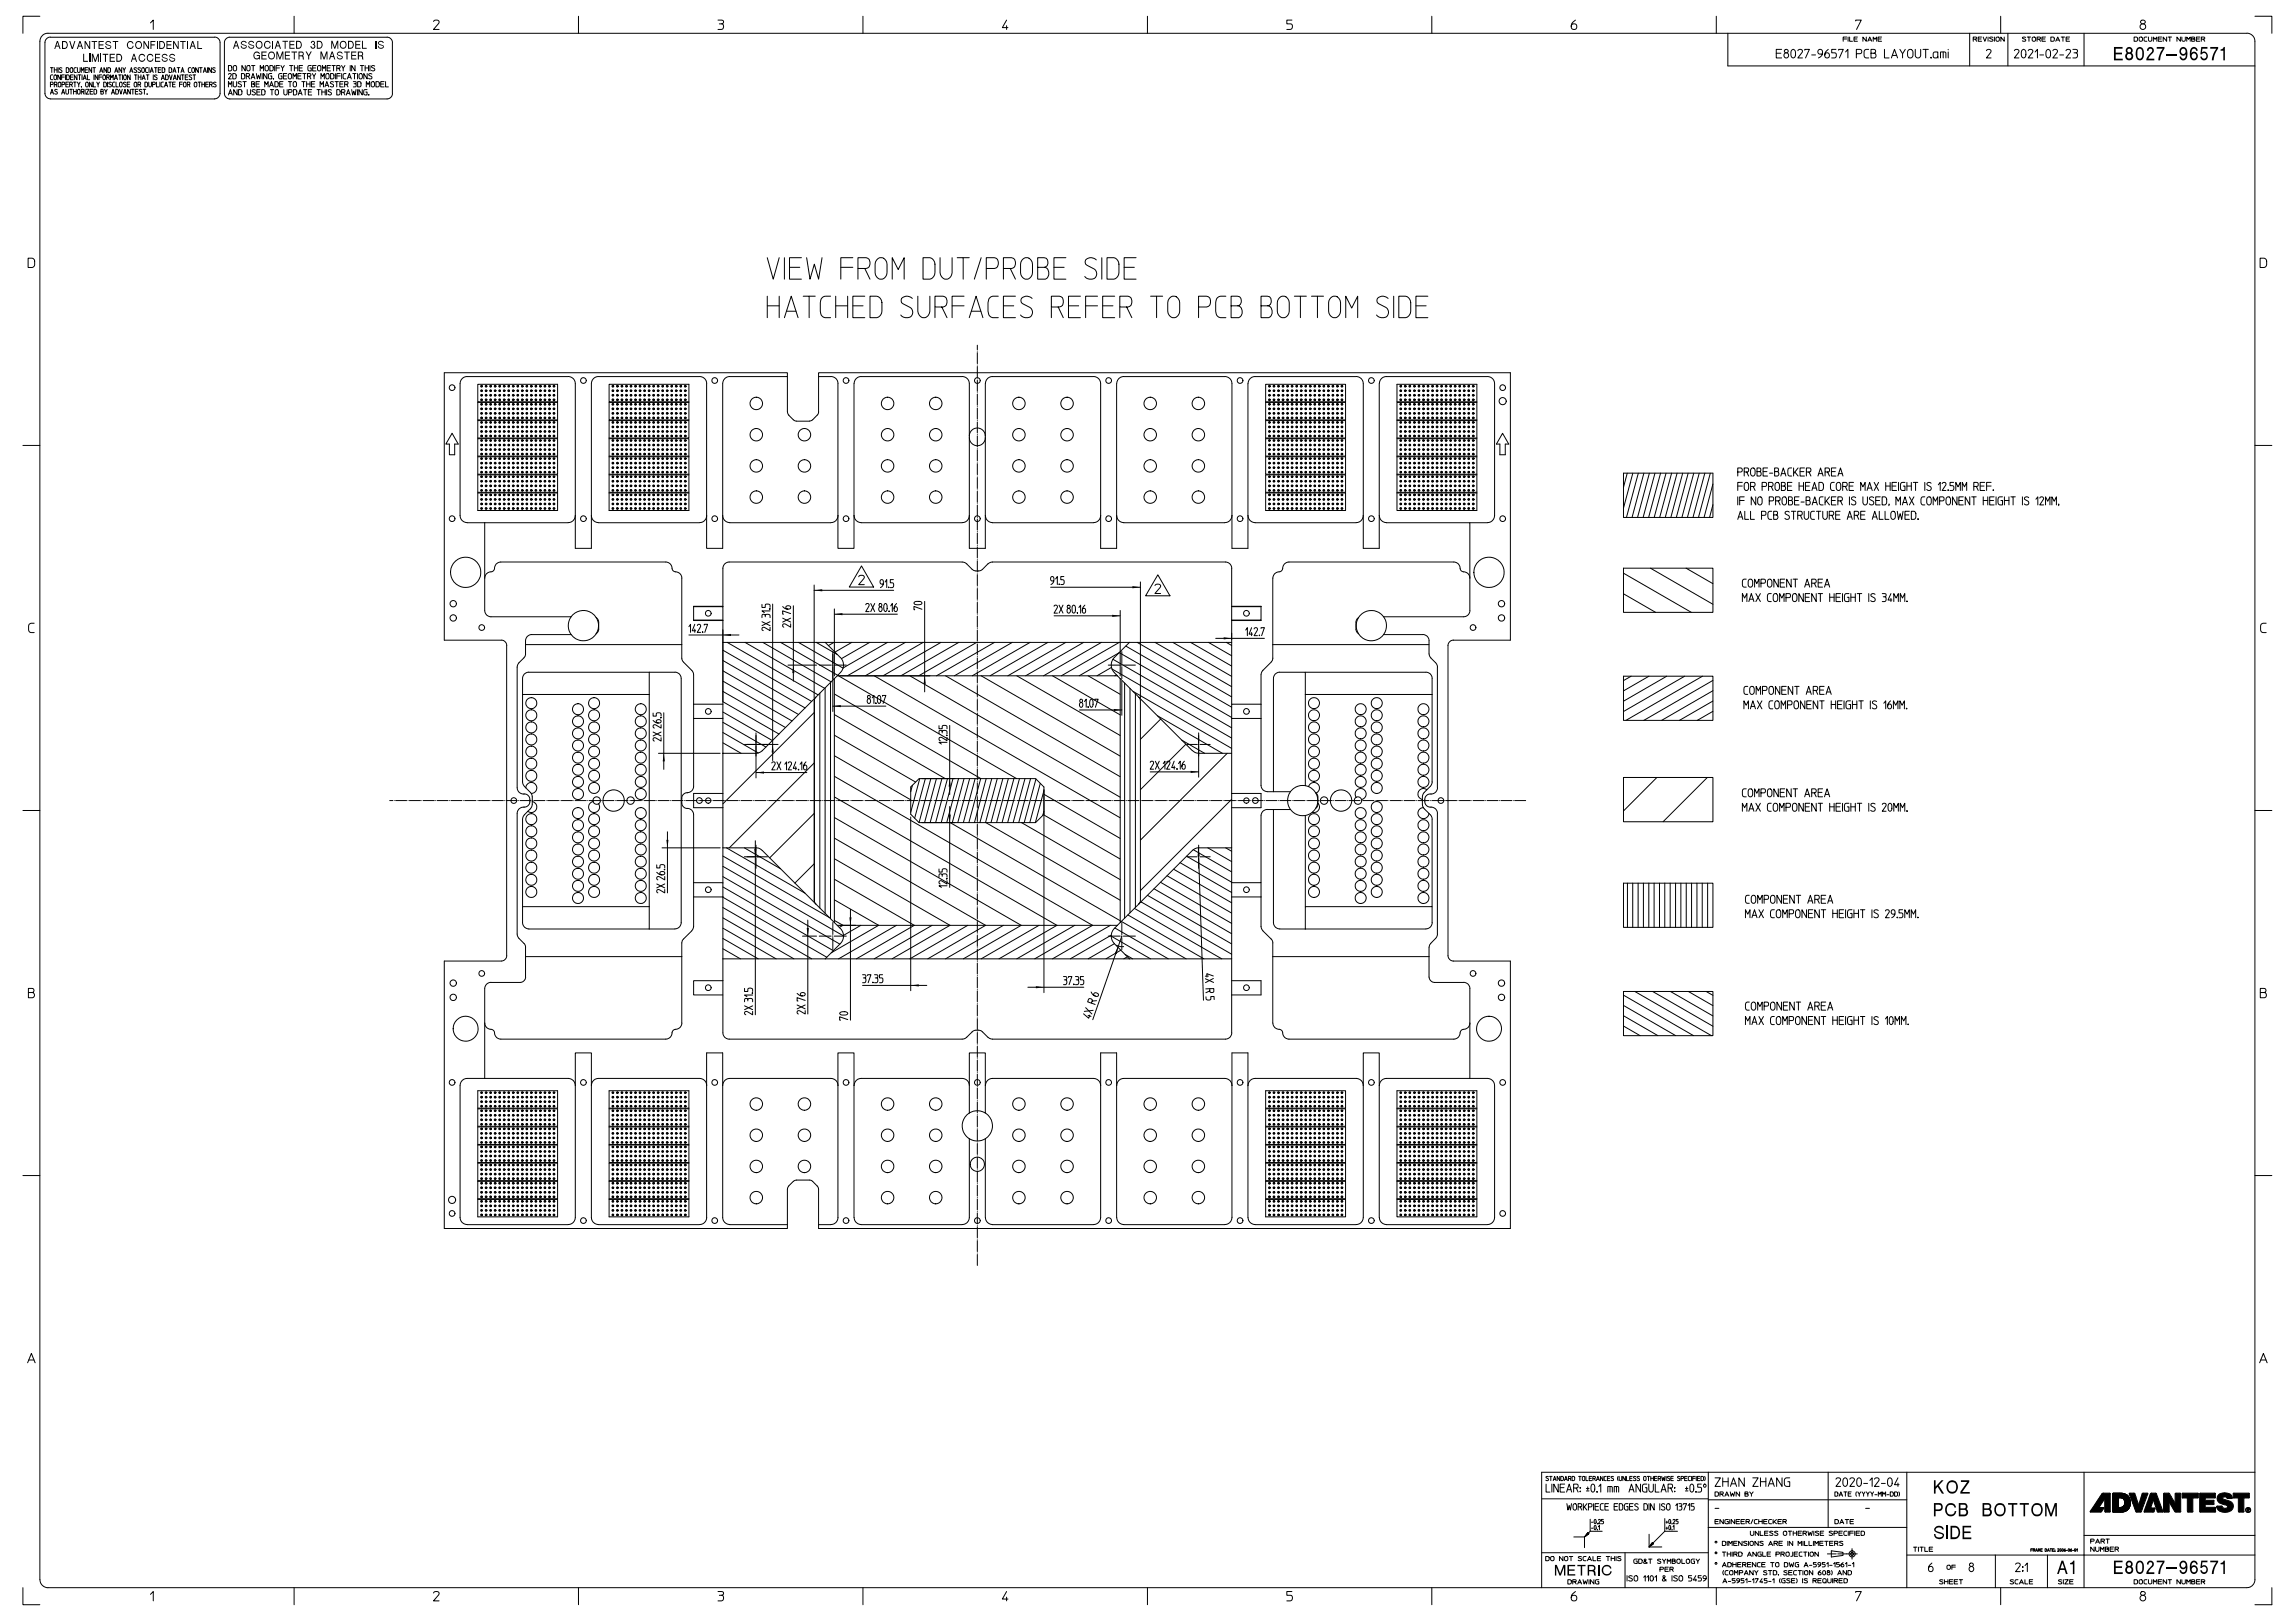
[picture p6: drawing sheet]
<svg xmlns="http://www.w3.org/2000/svg" width="841mm" height="594mm" viewBox="0 0 841 594" stroke-linecap="round" stroke-linejoin="round" font-family="sans-serif">
<g fill="none" stroke="#000" stroke-width=".37">
<path d="M14.6 6h-6.2v6.2M14.6 15.1v563.8M18.5 13.6a2.04 2.04 0 0 0-2 2v18.6a2.05 2.05 0 0 0 2 2M18.5 13.6h60.2M36.9 19.7v3M55.1 8.4l1.1-1v3.4M57.6 15v2.9M68.8 15v2.9M78.7 13.6h.3a2.04 2.04 0 0 1 1.6 2v19a2.05 2.05 0 0 1-1.9 1.6M82.2 15.6l.1-.3a2.05 2.05 0 0 1 1.9-1.7h57.7a1.98 1.98 0 0 1 1.9 2M82.2 15.6v18.7a2.05 2.05 0 0 0 2 2h57.7a2.05 2.05 0 0 0 1.9-2v-18.7M99.9 15v2.9"/>
<path d="M107.8 6v6.2M158.9 7.9a1.11 1.11 0 0 1 1.1-.6 1.11 1.11 0 0 1 .9 .9l-2 2.6h2M212 6v6.2M263.1 7.4l1.9 .2v.8l-.6 .3a1.07 1.07 0 0 1 .8 1.1 1.07 1.07 0 0 1-.8 1h-1.3M263.6 8.7h.8M316.2 6v6.2M368.9 7.4l-1.6 2.7h2.1M368.9 9.4v1.4M420.5 6v6.2M473.4 7.4h-1.8v1.3h1.2a1.06 1.06 0 0 1 .8 1.1 1.06 1.06 0 0 1-.8 1h-1.2M524.7 6v6.2M577.3 7.4a2.31 2.31 0 0 0-1.3 3.1 1.05 1.05 0 0 0 1.6 0 1.05 1.05 0 0 0-.4-1.6 1.05 1.05 0 0 0-1.4 .7"/>
<path d="M628.9 6v6.2M633.2 12.2v12h193.1M650.9 19.5h1.7M652.9 18.1h-2v3.1h2M654.4 19.4a.95 .95 0 0 0-.6 1.4 .95 .95 0 0 0 1.6 0 .95 .95 0 0 0-.7-1.4M656.6 18.3l.6-.2a1.82 1.82 0 0 1-.2 3.1 1.85 1.85 0 0 1-.4-2.9zM658.8 18.6a.84 .84 0 0 1 1.1-.5 .84 .84 0 0 1 .5 1.1l-1.6 2h1.7M661.4 18.4v-.3h1.6l-1.4 3.1M667.8 19.8h-1a.87 .87 0 0 1-.7-.9 .87 .87 0 0 1 .9-.8 .87 .87 0 0 1 .8 .8v.9a1.91 1.91 0 0 1-1.4 1.4M670 18.1a1.96 1.96 0 0 0-.9 3.1 .92 .92 0 0 0 1.3-.4 .92 .92 0 0 0-.5-1.3 .92 .92 0 0 0-1.2 .6M672.8 18.1h-1.6v1.3h1.1a1 1 0 0 1 .6 .9 1 1 0 0 1-.6 .9h-1.1M673.8 18.4v-.3h1.7l-1.4 3.1"/>
<path d="M675.4 14.3h1.3M676.3 19l.9-.9v3.1M676.7 13.6h-1.3v1.5M677.2 13.6v1.5M677.8 13.6v1.5h1.1M679.4 14.3h1.1M680 7.7v-.3h2.1l-1.8 3.4M680.3 19.7h1.3a.81 .81 0 0 0 .7-.8 .81 .81 0 0 0-.7-.8h-1.3v3.1M680.6 13.6h-1.2v1.5h1.2M683.9 13.6v1.5l-1.2-1.5v1.5M684.5 15.1l.7-1.5 .7 1.5M684.7 14.7h1"/>
<path d="M684.8 18.1l-1.2 .1-.5 .8 .1 1.8 .7 .4h.9M685.6 19.5h1.2a.9 .9 0 0 1 .7 .8 .9 .9 0 0 1-.6 .9h-1.3v-3.1h1.1l.5 .3v.9l-.4 .2M686.4 15.1v-1.5l.7 .8 .6-.8v1.5M688.2 14.3h1.1M689.5 13.6h-1.3v1.5h1.3M690.6 18.1v3.1h1.7M696.2 18.1l1 1.6v1.5M698.2 18.1l-1 1.6M699.4 18.3a.99 .99 0 0 1 1-.1 .99 .99 0 0 1 .6 .8v1.3a.99 .99 0 0 1-1 1 .99 .99 0 0 1-1-1v-1.3zM701.9 18.1v2.2a.99 .99 0 0 0 .9 1 .99 .99 0 0 0 1-1v-2.2M704.7 18.1h1v3.1M705.7 18.1h.9"/>
<path d="M712.1 19v2.2M713.9 18.1v.2M713.9 19v2.2M721.8 12.2v12M723.1 14.4v.7M723.8 14.4h-.7v-.8h.9a.4 .4 0 0 1 .4 .4 .4 .4 0 0 1-.6 .4l.6 .7M724.9 14.3h1.1M726.2 13.6h-1.3v1.5h1.3M726.7 13.6l.7 1.5 .6-1.5M727.9 18.6a.84 .84 0 0 1 1.1-.5 .84 .84 0 0 1 .5 1.1l-1.6 2h1.7M728.5 13.6v1.5M730.3 13.7l-.3-.1a.51 .51 0 0 0-.6-.1 .51 .51 0 0 0-.2 .5l.8 .4a.39 .39 0 0 1 .3 .5 .39 .39 0 0 1-.5 .2l-.7-.1"/>
<path d="M730.8 13.6v1.5M731.5 13.8l.1-.1a.65 .65 0 0 1 1 .3v.7a.64 .64 0 0 1-.6 .4 .64 .64 0 0 1-.6-.4zM733.1 6v6.2M734.4 13.6v1.5l-1.2-1.5v1.5M735.8 12.2v12M738.2 18.6a.84 .84 0 0 1 1.1-.5 .84 .84 0 0 1 .4 1.1l-1.5 2h1.6M741 18.3l.6-.2a1.82 1.82 0 0 1-.1 3.1 1.85 1.85 0 0 1-.5-2.9zM742.3 13.7l-.3-.1a.45 .45 0 0 0-.6-.1 .45 .45 0 0 0-.1 .6l.8 .3a.39 .39 0 0 1 .2 .5 .39 .39 0 0 1-.4 .2l-.8-.1M742.9 13.6h.6v1.5M743.2 18.6a.84 .84 0 0 1 1.1-.5 .84 .84 0 0 1 .5 1.1l-1.6 2h1.7M743.5 13.6h.6M744.8 13.8l.1-.1a.65 .65 0 0 1 1 .3v.7a.66 .66 0 0 1-.6 .4 .66 .66 0 0 1-.6-.4z"/>
<path d="M745.8 19l.8-.9v3.1M746.5 14.4v.7M747.2 14.4h-.7v-.8h.9a.4 .4 0 0 1 .3 .4 .4 .4 0 0 1-.5 .4l.5 .7M748.3 14.3h1.1M749.5 13.6h-1.2v1.5h1.2M750.1 18.3l.5-.2a1.82 1.82 0 0 1-.1 3.1 1.85 1.85 0 0 1-.4-2.9zM751.5 13.6h.9l.4 .3-.2 1.1-1.1 .1zM752.3 18.6a.84 .84 0 0 1 1.1-.5 .84 .84 0 0 1 .4 1.1l-1.5 2h1.7M753.3 15.1l.8-1.5 .7 1.5M753.6 14.7h1M755.3 13.6h.7v1.5M756 13.6h.6"/>
<path d="M757.1 18.6a.84 .84 0 0 1 1.1-.5 .84 .84 0 0 1 .4 1.1l-1.5 2h1.7M757.1 14.3h1.1M758.4 13.6h-1.3v1.5h1.3M759.6 18.1h1.1a.64 .64 0 0 1 .6 .6 .64 .64 0 0 1-.6 .7 1.01 1.01 0 0 1 .6 .9 1.01 1.01 0 0 1-.6 .9h-1.1M760 19.4h.7M763.7 12.2v12M782 13.6h1l.3 .3-.2 1.1-1.1 .1zM784 13.8l.1-.1a.65 .65 0 0 1 1 .3v.7a.64 .64 0 0 1-.6 .4 .64 .64 0 0 1-.6-.4zM784.6 7.6a.84 .84 0 0 1 1.2-.2 .84 .84 0 0 1 0 1.3 .84 .84 0 0 1-1.2-.2zM785.1 8.7a1.05 1.05 0 0 0-.7 1.6 1.05 1.05 0 0 0 1.7 0 1.05 1.05 0 0 0-.7-1.6M786.7 13.6h-.7l-.3 .4v1l1 .1M787.3 13.6v1.1a.64 .64 0 0 0 .6 .4 .64 .64 0 0 0 .6-.4v-1.1"/>
<path d="M789.1 15.1v-1.5l.6 .8 .7-.8v1.5M790.9 14.3h1.1M792.2 13.6h-1.3v1.5h1.3M794 13.6v1.5l-1.3-1.5v1.5M794.5 13.6h.6v1.5M795.1 13.6h.7M799 13.6v1.5l-1.3-1.5v1.5M799.5 13.6v1.1a.66 .66 0 0 0 .7 .4 .66 .66 0 0 0 .6-.4v-1.1M801.3 15.1v-1.5l.7 .8 .6-.8v1.5M803.1 14.3h.8a.42 .42 0 0 1 .4 .4 .42 .42 0 0 1-.4 .4h-.8v-1.5l1.1 .1-.3 .6M804.9 14.3h1.1M806.1 13.6h-1.2v1.5h1.2"/>
<path d="M806.7 14.4v.7M807.4 14.4h-.7v-.8h.8a.4 .4 0 0 1 .4 .4 .4 .4 0 0 1-.5 .4l.5 .7M823.3 12.2h-805.7a2.93 2.93 0 0 0-3 2.9M823.4 12.2h.3a2.97 2.97 0 0 1 2.6 2.9v564.1a2.97 2.97 0 0 1-2.9 2.6M826.3 6h6.2v6.2M18.5 36.3h60.2M18.5 24.8h.5v1.8M18.5 31l.9-.1v-.7l-.9-.1v1.7M18.5 34.5l.5-1.8 .6 1.8M18.7 34h.7M19 24.8h.5M19.3 27.4l-.6 .1-.2 .5 .1 1.1 .7 .1"/>
<path d="M19.9 24.8v1.8M19.9 25.6h1M19.9 31v.8M19.9 27.6a.49 .49 0 0 1 .6-.1 .49 .49 0 0 1 .2 .5v.7a.5 .5 0 0 1-.5 .5 .5 .5 0 0 1-.4-.5zM20.5 31h-.6v-.9l.9 .1v.7l-.3 .1 .4 .8M20.9 24.8v1.8M21 32.9l-.2-.1a.4 .4 0 0 0-.6 0 .4 .4 0 0 0 0 .6l.6 .3a.51 .51 0 0 1 0 .8 .51 .51 0 0 1-.8-.2M21.3 24.8v1.8M21.5 30.2a.49 .49 0 0 1 .5 0 .49 .49 0 0 1 .3 .4v.7a.5 .5 0 0 1-.5 .6 .5 .5 0 0 1-.5-.6zM22.2 27.4v1.8l-1-1.8v1.8M22.6 34.5l.5-1.8 .6 1.8M22.6 28.3h1"/>
<path d="M22.7 25l-.2-.1a.4 .4 0 0 0-.6 0 .4 .4 0 0 0 0 .5l.6 .3a.51 .51 0 0 1 0 .9 .51 .51 0 0 1-.8-.3M22.7 31l.9-.1v-.7l-.9-.1v1.7M22.8 34h.7M23.6 27.4h-1v1.8M24 27.4v1.8M24.1 32.7v1.3a.5 .5 0 0 0 .5 .5 .5 .5 0 0 0 .5-.5v-1.3M24.1 30.9h.9M24.3 24.8h.5l.4 .3 .1 .9-.3 .5-.7 .1zM24.4 27.4h.6l.4 .4v.9l-.3 .5h-.7zM25.1 30.1h-1v1.7h1M25.5 32.7h.5v1.8M25.5 31v.8"/>
<path d="M25.8 28.3h.9M25.9 24.9a.49 .49 0 0 1 .5 0 .49 .49 0 0 1 .3 .4v.7a.5 .5 0 0 1-.5 .6 .5 .5 0 0 1-.5-.6zM26 32.7h.5M26.1 31h-.6v-.9l1 .1v.7l-.4 .1 .4 .8M26.8 27.4h-1v1.8h1M27 30.1h.4v1.7M27 32.7v1.8M27 33.5h.9M27.4 30.1h.5M27.9 24.8l-.6 .1-.2 .4 .1 1.2 .7 .1M27.9 32.7v1.8M28.2 27.4v1.8l-1-1.8v1.8"/>
<path d="M28.4 24.8v1.2a.5 .5 0 0 0 .5 .6 .5 .5 0 0 0 .5-.6v-1.2M28.4 30.1l.5 .9v.8M28.5 32.9a.49 .49 0 0 1 .6-.1 .49 .49 0 0 1 .3 .5v.7a.5 .5 0 0 1-.5 .5 .5 .5 0 0 1-.5-.5zM28.6 27.4h.5v1.8M29.1 27.4h.5M29.4 30.1l-.5 .9M29.8 26.6v-1.8l.5 1 .5-1v1.8M29.9 31.8h.1M29.8 33.6v.9M29.8 31.8h.1M30.1 27.4v1.8M30.3 33.6h-.5v-.9l.9 .2v.6l-.4 .1 .5 .9"/>
<path d="M30.5 29.2l.5-1.8 .6 1.8M30.7 28.7h.7M31.2 25.6h.8M31.2 32.7v1.8M31.5 30.2a.49 .49 0 0 1 .6 0 .49 .49 0 0 1 .2 .4v.7a.5 .5 0 0 1-.4 .6 .5 .5 0 0 1-.5-.6zM31.6 32.7h1l-1 1.8h1M32 27.4v1.8h.9M32.2 24.8h-1v1.8h1M33 33.5h.9M33.6 24.8v1.8l-1-1.8v1.8M33.8 30.1v1.7l-1-1.7v1.7M34 24.8h.5v1.8"/>
<path d="M34 32.7h-1v1.8h1M34.2 30.1v1.7h.8M34.4 32.7h.6l.4 .4v.9l-.3 .5h-.7zM34.4 27.4v1.8M34.5 24.8h.5M35.5 30.1l.4 .9v.8M35.8 27.4v1.8l-.9-1.8v1.8M36.3 28.3h1M36.4 30.1l-.5 .9M36.5 26.6l.6-1.8 .6 1.8M36.7 26h.8M37 33.5h.5a.51 .51 0 0 1 .4 .5 .51 .51 0 0 1-.3 .5h-.6v-1.8l.8 .2-.3 .6"/>
<path d="M37.3 27.4h-1v1.8M37.9 27.6a.49 .49 0 0 1 .5-.1 .49 .49 0 0 1 .3 .5v.7a.5 .5 0 0 1-.5 .5 .5 .5 0 0 1-.5-.5zM38 30.1h.6l.3 .3 .1 .9-.3 .5h-.7zM38.3 32.7l.5 .9v.9M39.1 24.8v1.8l-1-1.8v1.8M39.1 28.3v.9M39.3 32.7l-.5 .9M39.4 30.1v1.7M39.5 24.8h.6l.4 .3v.9l-.3 .5-.7 .1zM39.7 28.3h-.6v-.9l.9 .2v.6l-.3 .1 .4 .9M40.5 29.2v-1.8l.5 1 .5-1v1.8M40.8 30.3l-.2-.1a.4 .4 0 0 0-.6 0 .4 .4 0 0 0 0 .5l.6 .3a.51 .51 0 0 1 0 .8 .51 .51 0 0 1-.8-.2"/>
<path d="M40.9 34.5l.5-1.8 .6 1.8M41 34h.8M41.9 29.2l.6-1.8 .5 1.8M42.1 26.6l.5-1.8 .6 1.8M42.1 30.1l-.6 .1-.3 .4 .2 1.1 .7 .1M42.1 28.7h.8M42.2 26h.8M42.4 32.7h.6l.4 .4v.9l-.3 .5h-.7zM42.5 30.1v1.7h.9M43.5 27.4h.5v1.8M43.8 32.7l.5 1.8 .5-1.8M44 30.2a.49 .49 0 0 1 .5 0 .49 .49 0 0 1 .3 .4v.7a.5 .5 0 0 1-.5 .6 .5 .5 0 0 1-.5-.6z"/>
<path d="M44 27.4h.4M44.6 24.8v1.8l-1-1.8v1.8M44.9 27.4v1.8M45 24.8l.5 .9v.9M45.2 34.5l.6-1.8 .6 1.8M45.4 34h.8M45.5 27.6a.49 .49 0 0 1 .5-.1 .49 .49 0 0 1 .3 .5v.7a.5 .5 0 0 1-.5 .5 .5 .5 0 0 1-.5-.5zM46 24.8l-.5 .9M46.1 30.3l-.2-.1a.4 .4 0 0 0-.5 0 .4 .4 0 0 0 0 .5l.6 .3a.51 .51 0 0 1 0 .8 .51 .51 0 0 1-.8-.2M46.6 30.9h.8M47.6 26.6l.5-1.8 .6 1.8M47.6 30.1h-1v1.7h1"/>
<path d="M47.7 27.4v1.8l-1-1.8v1.8M47.7 26h.8M47.8 32.7v1.8l-1-1.8v1.8M48.2 32.7h.5v1.8M48.7 32.7h.5M49.2 27.4h.5v1.8M49.3 30.2a.49 .49 0 0 1 .6 0 .49 .49 0 0 1 .2 .4v.7a.5 .5 0 0 1-.5 .6 .5 .5 0 0 1-.5-.6zM49.6 33.5h.8M49.7 27.4h.5M50.1 25l-.3-.1a.4 .4 0 0 0-.5 0 .4 .4 0 0 0 0 .5l.6 .3a.51 .51 0 0 1 0 .9 .51 .51 0 0 1-.8-.3M50.6 31v.8M50.6 32.7h-1v1.8h1"/>
<path d="M50.7 27.4v1.8M50.7 28.3h.9M51.1 31h-.5v-.9l.9 .1v.7l-.4 .1 .4 .8M51.5 25l-.2-.1a.4 .4 0 0 0-.6 0 .4 .4 0 0 0 0 .5l.6 .3a.51 .51 0 0 1 0 .9 .51 .51 0 0 1-.8-.3M51.6 27.4v1.8M52 32.9l-.2-.1a.4 .4 0 0 0-.6 0 .4 .4 0 0 0 0 .6l.6 .3a.51 .51 0 0 1 0 .8 .51 .51 0 0 1-.8-.2M52.1 29.2l.5-1.8 .6 1.8M52.1 24.9a.49 .49 0 0 1 .5 0 .49 .49 0 0 1 .3 .4v.7a.5 .5 0 0 1-.5 .6 .5 .5 0 0 1-.5-.6zM52.2 28.7h.8M52.4 32.7h.5v1.8M52.9 32.7h.5M53.1 30.1h.6l.3 .3 .1 .9-.3 .5h-.7z"/>
<path d="M53.6 27.4h.5v1.8M53.9 34.5h.1M54.1 27.4h.5M54.2 24.8l-.6 .1-.3 .4 .2 1.2 .7 .1M54.5 30.1v1.2a.5 .5 0 0 0 .5 .6 .5 .5 0 0 0 .5-.6v-1.2M54.6 24.8v1.8M55 26.6l.6-1.8 .6 1.8M55.2 26h.8M55.9 31l.9-.1v-.7l-.9-.1v1.7M56.2 27.4v1.8M56.6 24.8h.5v1.8M57.1 24.8h.5"/>
<path d="M57.3 30.1v1.7h.9M57.5 27.6l-.2-.1a.4 .4 0 0 0-.5 0 .4 .4 0 0 0 0 .6l.6 .3a.51 .51 0 0 1 0 .8 .51 .51 0 0 1-.8-.2M58 25.6h.8M58.6 30.1v1.7M59 24.8h-1v1.8h1M59.1 29.2l.6-1.8 .6 1.8M59.3 28.7h.8M59.4 24.8h.6l.4 .3v.9l-.3 .5-.7 .1zM59.9 30.1l-.6 .1-.3 .4 .2 1.1 .7 .1M60.3 31.8l.6-1.7 .5 1.7M60.5 31.3h.7M60.7 27.4h.5l.4 .4 .1 .9-.3 .5h-.7z"/>
<path d="M61.8 30.1h.5v1.7M61.9 24.8h.6l.4 .3v.9l-.2 .5-.8 .1zM62.1 27.4l.5 1.8 .5-1.8M62.3 30.1h.5M63.3 30.9h.8M63.4 26.6l.5-1.8 .6 1.8M63.5 29.2l.6-1.8 .5 1.8M63.5 26h.8M63.7 28.7h.8M64.2 30.1h-.9v1.7h.9M64.9 24.8h.5v1.8M65.4 24.8h.5"/>
<path d="M65.8 30.9h1M66 27.4v1.8l-.9-1.8v1.8M66.3 26.6l.6-1.8 .6 1.8M66.5 27.4h.5v1.8M66.5 26h.8M66.8 30.1h-1v1.7M67 27.4h.5M67.4 30.2a.49 .49 0 0 1 .5 0 .49 .49 0 0 1 .3 .4v.7a.5 .5 0 0 1-.5 .6 .5 .5 0 0 1-.5-.6zM67.9 28.3h.8M68.6 31v.8M68.9 27.4h-1v1.8h1M69.2 31h-.6v-.9l.9 .1v.7l-.3 .1 .4 .8"/>
<path d="M69.8 24.8l-.5 .1-.3 .4 .1 1.2 .7 .1M70.2 27.6l-.2-.1a.4 .4 0 0 0-.5 0 .4 .4 0 0 0 0 .6l.6 .3a.51 .51 0 0 1 0 .8 .51 .51 0 0 1-.8-.2M70.4 24.9a.49 .49 0 0 1 .6 0 .49 .49 0 0 1 .3 .4v.7a.5 .5 0 0 1-.5 .6 .5 .5 0 0 1-.5-.6zM70.7 27.4h.5v1.8M71.2 27.4h.5M71.3 30.2a.49 .49 0 0 1 .6 0 .49 .49 0 0 1 .2 .4v.7a.5 .5 0 0 1-.5 .6 .5 .5 0 0 1-.4-.6zM72.6 30.1h.5v1.7M72.7 24.8v1.8l-1-1.8v1.8M73.1 30.1h.5M73.1 24.8h.5v1.8M73.6 24.8h.5M74 30.1v1.7"/>
<path d="M74 30.9h1M74.5 26.6l.6-1.8 .5 1.8M74.7 26h.8M75 30.1v1.7M75.4 30.9h.8M76.1 24.8v1.8M76.4 30.1h-1v1.7h1M76.8 31v.8M77.4 31h-.6v-.9l.9 .1v.7l-.3 .1 .4 .8M77.5 24.8v1.8l-1-1.8v1.8M78.8 25l-.2-.1a.4 .4 0 0 0-.5 0 .4 .4 0 0 0 0 .5l.6 .3a.51 .51 0 0 1 0 .9 .51 .51 0 0 1-.8-.3M79.2 30.3l-.2-.1a.4 .4 0 0 0-.6 0 .4 .4 0 0 0 0 .5l.6 .3a.51 .51 0 0 1 0 .8 .51 .51 0 0 1-.8-.2"/>
<path d="M83.7 24l.9 .1 .3 .3v1.2l-.3 .3-.9 .1zM83.7 27.3a.52 .52 0 0 1 .7-.4 .52 .52 0 0 1 .3 .8l-1 1.2h1.1M83.7 31.8v-1.9l.6 1.1 .6-1.1v1.9M83.7 34.8l.7-2 .7 2M83.9 34.2h1M85.3 26.9h.7l.5 .5v1.1l-.3 .4h-.9zM85.5 29.9v1.4a.62 .62 0 0 0 .6 .6 .62 .62 0 0 0 .6-.6v-1.4M85.7 24.2a.61 .61 0 0 1 .7-.2 .61 .61 0 0 1 .3 .6v.8a.62 .62 0 0 1-.6 .6 .62 .62 0 0 1-.6-.6zM86.9 32.8v2l-1.2-2v2M87.4 32.8l.9 .1 .3 .3v1.2l-.3 .3-.9 .1zM88.4 30.1l-.1-.1a.51 .51 0 0 0-.7-.1 .51 .51 0 0 0-.1 .7l.7 .3a.61 .61 0 0 1 0 1 .61 .61 0 0 1-1-.3M88.5 26.9h.7l.5 .5v1.1l-.3 .4h-.9z"/>
<path d="M89 29.9h.6v1.9M89.6 29.9h.6M89.9 24v2l-1.2-2v2M90.2 27.9v1M90.6 32.8v1.4a.62 .62 0 0 0 .6 .6 .62 .62 0 0 0 .6-.6v-1.4M90.6 24.2a.61 .61 0 0 1 .7-.2 .61 .61 0 0 1 .4 .6v.8a.62 .62 0 0 1-.7 .6 .62 .62 0 0 1-.6-.6zM90.9 27.9h-.7v-1h.9a.5 .5 0 0 1 .4 .6 .5 .5 0 0 1-.6 .4l.6 1M92 28.9l.7-2 .7 2M92.2 24h.6v2M92.2 30.8h.7a.55 .55 0 0 1 .4 .5 .55 .55 0 0 1-.3 .5h-.8v-1.9l1 .2-.3 .7M92.2 28.3h1M92.8 24h.6"/>
<path d="M93.6 33a.55 .55 0 0 0-.8-.2 .55 .55 0 0 0-.2 .7l.7 .4a.61 .61 0 0 1 0 .9 .61 .61 0 0 1-.9-.2M93.8 30.8h1.1M93.9 26.9l.4 2 .4-1.4 .5 1.4 .3-2M94.1 33.7h1.1M95.1 29.9h-1.3v1.9h1.3M95.4 26v-2l.6 1.1 .6-1.1v2M95.4 32.8h-1.3v2h1.3M95.9 32.8l.9 .1 .3 .3v1.2l-.3 .3-.9 .1zM96.1 26.9v2M97 31.8v-1.9l.6 1.1 .6-1.1v1.9M97.3 24.2a.61 .61 0 0 1 .7-.2 .61 .61 0 0 1 .4 .6v.8a.62 .62 0 0 1-.7 .6 .62 .62 0 0 1-.6-.6zM97.8 26.9v2l-1.2-2v2"/>
<path d="M98.8 31.8l.7-1.9 .7 1.9M98.9 24l.9 .1 .3 .3v1.2l-.3 .3-.9 .1zM99 31.3h1M99.1 32.8h.6v2M99.6 26.9l-.9 .1-.3 .5v1.2l1.2 .2v-1.1h-.5M99.7 32.8h.6M100.1 28.8l.2 .1zM100.2 28.9h.1M100.6 24v2M100.7 29.9h.9l.3 .4v1.2l-.3 .3h-.9zM101 33a.61 .61 0 0 1 .7-.1 .61 .61 0 0 1 .4 .5v.8a.62 .62 0 0 1-.7 .6 .62 .62 0 0 1-.6-.6zM101.2 24.9h1.2"/>
<path d="M102.4 24h-1.2v2M102.5 30.8h1M102.9 24l.6 1v1M103.3 26.9l-.9 .1-.3 .5 .2 1.3 1 .1v-1.1h-.4M103.7 29.9h-1.2v1.9h1.2M103.9 27.8h1M104 32.8v1.4a.62 .62 0 0 0 .6 .6 .62 .62 0 0 0 .6-.6v-1.4M104.2 24l-.7 1M105.1 26.9h-1.2v2h1.2M105.7 29.9h.6v1.9M105.8 33.8h.8a.51 .51 0 0 0 .4-.5 .51 .51 0 0 0-.4-.5h-.8v2M105.8 27.1a.61 .61 0 0 1 .7-.1 .61 .61 0 0 1 .4 .5v.8a.62 .62 0 0 1-.7 .6 .62 .62 0 0 1-.6-.6z"/>
<path d="M106.1 24h.6v2M106.3 29.9h.6M106.7 24h.7M107.4 28.9v-2l.6 1.1 .6-1.1v2M107.5 32.8l.9 .1 .3 .3v1.2l-.3 .3-.9 .1zM107.6 30.2a.6 .6 0 0 1 .6-.3 .6 .6 0 0 1 .5 .6v.8a.62 .62 0 0 1-.7 .6 .62 .62 0 0 1-.6-.6zM107.9 24v2M107.9 24.9h1.2M109.1 24v2M109.1 27.8h1.1M109.3 34.8l.7-2 .7 2M109.5 34.2h1"/>
<path d="M109.6 24.9h1.1M110.4 26.9h-1.3v2h1.3M110.6 29.9h.6v1.9M110.9 24h-1.3v2h1.3M110.9 26.9h.6v2M111.2 32.8h.6v2M111.2 29.9h.6M111.5 26.9h.6M111.8 32.8h.7M112.4 29.9v1.9M112.4 30.8h1.2M112.7 27.9v1"/>
<path d="M113 33.7h1.1M113.4 27.9h-.7v-1h.8a.5 .5 0 0 1 .4 .6 .5 .5 0 0 1-.5 .4l.5 1M113.6 29.9v1.9M114.1 24l-1 .1-.3 .5 .1 1.1 1.2 .3v-1.1h-.5M114.1 30.8h1.1M114.2 32.8h-1.2v2h1.2M114.4 26.9l.7 1v1M114.6 24.9h1M115.4 29.9h-1.3v1.9h1.3M115.7 26.9l-.6 1M115.8 24h-1.2v2h1.2M116.2 32.8h.6v2"/>
<path d="M116.6 24.2a.61 .61 0 0 1 .6-.2 .61 .61 0 0 1 .4 .6v.8a.62 .62 0 0 1-.6 .6 .62 .62 0 0 1-.7-.6zM116.8 32.8h.6M117.3 31.8v-1.9l.6 1.1 .6-1.1v1.9M117.6 28.9v-2l.7 1.1 .6-1.1v2M117.9 32.8v2M117.9 33.7h1.3M118.1 26v-2l.6 1.1 .6-1.1v2M119.1 31.8l.7-1.9 .7 1.9M119.2 32.8v2M119.3 31.3h1M119.6 27.1a.61 .61 0 0 1 .6-.1 .61 .61 0 0 1 .4 .5v.8a.62 .62 0 0 1-.6 .6 .62 .62 0 0 1-.6-.6zM119.7 32.8v2"/>
<path d="M119.9 24.9h1M121.1 24h-1.2v2h1.2M121.1 26.9h.7l.5 .5v1.1l-.3 .4h-.9zM121.4 33a.55 .55 0 0 0-.7-.2 .55 .55 0 0 0-.3 .7l.8 .4a.61 .61 0 0 1 0 .9 .61 .61 0 0 1-1-.2M121.6 24h.6v2M122.2 30.1l-.1-.1a.49 .49 0 0 0-.7-.1 .49 .49 0 0 0-.2 .7l.8 .3a.57 .57 0 0 1 .1 .8 .57 .57 0 0 1-.8 .1l-.3-.2M122.2 24h.7M122.8 29.9h.6v1.9M122.9 26.9v2M123.4 32.8l.9 .1 .3 .3v1.2l-.3 .3-.9 .1zM123.4 25v1M123.4 29.9h.6"/>
<path d="M123.4 27.8h1.3M124.1 25h-.7v-1h.8a.5 .5 0 0 1 .4 .6 .5 .5 0 0 1-.5 .4l.5 1M124.5 30.8h1.1M124.7 26.9h-1.3v2M125.2 24l.6 1v1M125.2 33.8v1M125.2 26.9v2M125.8 29.9h-1.3v1.9h1.3M125.9 33.8h-.7v-1h.8a.5 .5 0 0 1 .4 .6 .5 .5 0 0 1-.5 .4l.5 1M126.3 30.9v.9M126.4 24l-.6 1M126.8 26.9l-.8 .1-.3 .5 .2 1.3 .9 .1"/>
<path d="M126.9 34.8l.7-2 .7 2M127 30.9h-.7v-1h.8a.5 .5 0 0 1 .4 .6 .5 .5 0 0 1-.5 .4l.5 .9M127.1 34.2h1M127.3 28.9l.7-2 .7 2M127.5 28.3h1M128.3 24v2M128.9 32.8l.3 2 .4-1.4 .5 1.4 .4-2M129.3 26.9h.6v2M129.5 29.9h.6a.39 .39 0 0 1 .4 .4 .39 .39 0 0 1-.3 .4 .63 .63 0 0 1 .3 .6 .63 .63 0 0 1-.4 .5h-.6M129.8 30.7h.4M129.9 26.9h.6M130.1 24v2l-1.2-2v2"/>
<path d="M131 32.8v2M131 26.9v2M131.1 29.9h.8l.4 .4v1.2l-.4 .3h-.8zM131.8 27.1a.61 .61 0 0 1 .6-.1 .61 .61 0 0 1 .4 .5v.8a.62 .62 0 0 1-.6 .6 .62 .62 0 0 1-.6-.6zM132 24h.6v2M132.6 24h.7M132.8 32.8v2l-1.3-2v2M133.8 24v2M133.8 24.9h1.2M134.2 31.8v-1.9l.7 1.1 .6-1.1v1.9M134.5 32.8l-.9 .1-.3 .5v1.2l1.2 .2v-1.1h-.4M134.5 26.9v2l-1.2-2v2"/>
<path d="M135 34.6l.2 .2zM135 24v2M135.1 34.7h.1M135.6 24v2M136.1 30.2a.6 .6 0 0 1 .7-.3 .6 .6 0 0 1 .4 .6v.8a.62 .62 0 0 1-.6 .6 .62 .62 0 0 1-.6-.6zM136.3 27.2a.55 .55 0 0 0-.7-.3 .55 .55 0 0 0-.3 .8l.8 .3a.61 .61 0 0 1-.1 1 .61 .61 0 0 1-.9-.3M137.3 24.2a.55 .55 0 0 0-.7-.2 .55 .55 0 0 0-.3 .7l.8 .3a.61 .61 0 0 1-.1 1 .61 .61 0 0 1-.9-.3M137.8 29.9h.8l.4 .4v1.2l-.4 .3h-.8zM139.5 30.8h1.1M140.8 29.9h-1.3v1.9h1.3M141.3 29.9v1.9h1M663.9 20.1h1.4"/>
<path d="M693.1 21.2l1.1-3.1 1.2 3.1M693.5 20.3h1.5M707.5 21l.2 .2zM707.6 21.2h.1M710.1 20.7l-.6 .5-.9-.2v-1.7l1.5-.3 .1 2.2M711.1 21.2v-2.2l1.8 .1 .2 2.1M747.5 20.1h1.4M754.8 20.1h1.4M10.3 94.6l1.7 .1 .6 .6v2.1l-.6 .6h-1.7zM281.2 94.4l2.2 7.9 2.1-7.9M287.4 94.4v7.9M289.3 98h3.8"/>
<path d="M293.7 94.4h-4.4v7.9h4.4M295.6 94.4l1.2 7.9 1.6-5.5 1.6 5.5 1.2-7.9M308.1 98h4.4M312.5 94.4h-4.4v7.9M314.4 98.4v3.9M316.9 98.4h-2.5v-4h3a2.02 2.02 0 0 1 1.4 2.2 2.02 2.02 0 0 1-1.9 1.8l1.9 3.9M321.5 95a2.14 2.14 0 0 1 2.4-.3 2.14 2.14 0 0 1 1.1 2.1v3.1a2.2 2.2 0 0 1-2.1 2.4 2.2 2.2 0 0 1-2.2-2.4v-3.1l.1-.8zM338.2 94.4h2.5a2.47 2.47 0 0 1 1.9 2.4v3.1a2.53 2.53 0 0 1-1.9 2.4h-2.5zM344.5 94.4v5.5a2.21 2.21 0 0 0 2.2 2.5 2.21 2.21 0 0 0 2.2-2.5v-5.5M350.8 94.4h2.2v7.9M353 94.4h2.2M359.6 94.4l-2.6 7.9"/>
<path d="M361.4 98.4h3a2.07 2.07 0 0 0 1.5-2 2.07 2.07 0 0 0-1.5-2h-3v7.9M367.7 98.4v3.9M370.2 98.4h-2.5v-4h3a2.02 2.02 0 0 1 1.4 2.2 2.02 2.02 0 0 1-1.9 1.8l1.9 3.9M374.8 95a2.14 2.14 0 0 1 2.4-.3 2.14 2.14 0 0 1 1.2 2.1v3.1a2.2 2.2 0 0 1-2.2 2.5 2.2 2.2 0 0 1-2.2-2.5v-3.1l.1-.8zM380.3 98h2.5a2.36 2.36 0 0 1 1.6 2 2.36 2.36 0 0 1-1.3 2.3h-2.8v-7.9h2.3a1.84 1.84 0 0 1 1.4 1.7 1.84 1.84 0 0 1-1.2 1.9M386.2 98h3.8M390.6 94.4h-4.4v7.9h4.4M401.7 95.2a2.45 2.45 0 0 0-4 .6l.1 1 .5 .4 2.6 1.4a2.16 2.16 0 0 1 .6 3 2.16 2.16 0 0 1-3.1 .5l-.9-.8M403.8 94.4v7.9M405.7 94.4h2.5a2.47 2.47 0 0 1 1.8 2.4v3.1a2.53 2.53 0 0 1-1.8 2.4h-2.5zM411.9 98h3.8M416.3 94.4h-4.4v7.9h4.4"/>
<path d="M828.2 94.6l1.7 .1 .6 .6 .1 1.7-.7 1h-1.7zM281.2 108.5v7.9M281.2 112.1h4.3M285.5 108.5v7.9M287.4 116.4l2.5-7.9 2.6 7.9M288.2 114h3.5M294.3 108.5h2.2v7.9M296.5 108.5h2.2M304.4 108.5h-2.1a2.21 2.21 0 0 0-1.7 2.4v3.1a2.19 2.19 0 0 0 1.7 2.4h2.1M306.2 108.5v7.9M306.2 112.1h4.4M310.6 108.5v7.9"/>
<path d="M312.5 112.1h3.8M316.9 108.5h-4.4v7.9h4.4M318.8 108.5h2.5a2.47 2.47 0 0 1 1.9 2.4v3.1a2.53 2.53 0 0 1-1.9 2.4h-2.5zM327 102.3v-7.9l2.1 4.4 2.2-4.4v7.9M334.3 109.4a2.45 2.45 0 0 0-4.1 .5l.2 1 3.1 1.8a2.16 2.16 0 0 1 .6 3 2.16 2.16 0 0 1-3.1 .5l-.9-.8M336.3 108.5v5.5a2.21 2.21 0 0 0 2.2 2.5 2.21 2.21 0 0 0 2.2-2.5v-5.5M342.6 112.5v3.9M345.1 112.5h-2.5v-4h3a2.02 2.02 0 0 1 1.5 2.2 2.02 2.02 0 0 1-2 1.8l1.9 3.9M348.9 112.1h4.4M353.3 108.5h-4.4v7.9M355.2 116.4l2.5-7.9 2.5 7.9M356 114h3.4"/>
<path d="M365.8 108.5h-2a2.21 2.21 0 0 0-1.7 2.4v3.1a2.19 2.19 0 0 0 1.7 2.4h2M367.7 112.1h3.8M372.1 108.5h-4.4v7.9h4.4M378.2 109.4a2.45 2.45 0 0 0-4.1 .5l.2 1 .5 .4 2.6 1.4a2.16 2.16 0 0 1 .6 3 2.16 2.16 0 0 1-3.1 .5l-.9-.8M385.3 112.5v3.9M387.8 112.5h-2.5v-4h2.9a2.07 2.07 0 0 1 1.5 2 2.07 2.07 0 0 1-1.5 2h-.4l1.8 3.9M391.5 112.1h3.8M395.9 108.5h-4.4v7.9h4.4M397.8 112.1h4.4M402.2 108.5h-4.4v7.9M404.1 112.1h3.7M408.5 108.5h-4.4v7.9h4.4"/>
<path d="M410.4 112.5v3.9M412.9 112.5h-2.5v-4h2.9a2.02 2.02 0 0 1 1.5 2.2 2.02 2.02 0 0 1-1.9 1.8l1.9 3.9M421.6 108.5h2.2v7.9M423.8 108.5h2.2M428.7 109.1a2.14 2.14 0 0 1 2.4-.3 2.14 2.14 0 0 1 1.2 2.1v3.1a2.2 2.2 0 0 1-2.2 2.5 2.2 2.2 0 0 1-2.2-2.5v-3.1l.2-.8zM439.2 112.5h3a2.07 2.07 0 0 0 1.4-2 2.07 2.07 0 0 0-1.4-2h-3v7.9M449.2 108.5h-2a2.14 2.14 0 0 0-1.7 2.4v3.1a2.19 2.19 0 0 0 1.7 2.4h2M451.1 112.1h2.5a2.36 2.36 0 0 1 1.6 2 2.36 2.36 0 0 1-1.2 2.3h-2.9v-7.9h2.4a1.84 1.84 0 0 1 1.4 1.7 1.84 1.84 0 0 1-1.3 1.9M462.1 112.1h2.5a2.36 2.36 0 0 1 1.6 2 2.36 2.36 0 0 1-1.3 2.3h-2.8v-7.9h2.3a1.84 1.84 0 0 1 1.5 1.7 1.84 1.84 0 0 1-1.3 1.9M468.8 109.1a2.14 2.14 0 0 1 2.5-.3 2.14 2.14 0 0 1 1.1 2.1v3.1a2.2 2.2 0 0 1-2.1 2.5 2.2 2.2 0 0 1-2.2-2.5v-3.1l.1-.8zM474.3 108.5h2.2v7.9M476.5 108.5h2.2"/>
<path d="M480.6 108.5h2.2v7.9M482.8 108.5h2.2M487.6 109.1a2.14 2.14 0 0 1 2.5-.3 2.14 2.14 0 0 1 1.1 2.1v3.1a2.2 2.2 0 0 1-2.1 2.5 2.2 2.2 0 0 1-2.2-2.5v-3.1l.1-.8zM493.1 116.4v-7.9l2.2 4.4 2.2-4.4v7.9M508.7 109.4a2.45 2.45 0 0 0-4.1 .5l.2 1 .4 .4 2.7 1.4a2.17 2.17 0 0 1 .5 3 2.17 2.17 0 0 1-3 .5l-1-.8M510.7 108.5v7.9M512.6 108.5h2.5a2.47 2.47 0 0 1 1.9 2.4v3.1a2.53 2.53 0 0 1-1.9 2.4h-2.5zM518.9 112.1h3.7M523.2 108.5h-4.3v7.9h4.3M288.5 138l.1 13.4 2.1 2.4 1.2 .5M300 138v-1.4h253.5v98h-20.9M300 138v13.2l-.5 .9-1.7 1.7-1.2 .5"/>
<path d="M300 138h4.4M304.5 138h.1a2.59 2.59 0 0 1 2.5 2.6M352.6 138h-37a2.59 2.59 0 0 0-2.6 2.6M352.6 138h.1a2.59 2.59 0 0 1 2.5 2.6M459.9 138h37.2a2.59 2.59 0 0 1 2.5 2.6M460 138a2.59 2.59 0 0 0-2.7 2.6M508 138h37.2a2.59 2.59 0 0 1 2.5 2.6M508.1 138a2.59 2.59 0 0 0-2.6 2.6M165.7 158.8l2.2 3.9h-1.3v3.9h-1.9v-3.9h-1.3zM168.6 140.6v-.1a2.53 2.53 0 0 1 2.6-2.5h37.1a2.59 2.59 0 0 1 2.5 2.6M168.6 140.6v48.3a2.59 2.59 0 0 0 2.6 2.6l37 .1a2.65 2.65 0 0 0 2.6-2.7M175.1 140.8h29.2v6.4h-29.2z"/>
<path d="M175.1 147.5h29.2v6.4h-29.2zM175.1 154.1h29.2v6.4h-29.2zM176.3 158h.3v.2zM176.3 153.1h.3l-.2 .2zM176.3 149.7h.3v.3zM176.3 144.8h.3l-.2 .2zM176.3 141.5l.3-.1v.3zM176.4 159.6l.2 .2-.2 .1zM176.4 156.3l.2 .1-.2 .2zM176.4 154.6l.2 .2-.2 .2zM176.4 151.3l.2 .2-.2 .2zM176.4 148l.2 .2-.2 .1z"/>
<path d="M176.4 143l.2 .2-.2 .2zM176.4 146.3l.2 .2-.2 .2zM178 158h.2v.2zM178 153.1h.3l-.2 .2zM178 149.7h.2v.3zM178 144.8h.3l-.2 .2zM178 141.5l.2-.1v.3zM178.1 159.6l.2 .2-.2 .1zM178.1 156.3l.2 .1-.2 .2zM178.1 154.6l.2 .2-.2 .2zM178.1 151.3l.2 .2-.2 .2zM178.1 148l.2 .2-.2 .1z"/>
<path d="M178.1 143l.2 .2-.2 .2zM178.1 146.3l.2 .2-.2 .2zM179.6 158h.3v.2zM179.6 153.1h.4l-.3 .2zM179.6 149.7h.3v.3zM179.6 144.8h.4l-.3 .2zM179.6 141.5l.3-.1v.3zM179.7 159.6l.3 .2-.3 .1zM179.7 156.3l.3 .1-.3 .2zM179.7 154.6l.3 .2-.3 .2zM179.7 148l.3 .2-.3 .1zM179.7 151.3l.3 .2-.3 .2z"/>
<path d="M179.7 143l.3 .2-.3 .2zM179.7 146.3l.3 .2-.3 .2zM181.3 158h.2v.2zM181.3 153.1h.3l-.2 .2zM181.3 149.7h.2v.3zM181.3 144.8h.3l-.2 .2zM181.3 141.5l.2-.1v.3zM181.4 159.6l.2 .2-.2 .1zM181.4 156.3l.2 .1-.2 .2zM181.4 154.6l.2 .2-.2 .2zM181.4 148l.2 .2-.2 .1zM181.4 151.3l.2 .2-.2 .2z"/>
<path d="M181.4 143l.2 .2-.2 .2zM181.4 146.3l.2 .2-.2 .2zM183 158h.2v.2zM183 159.7l.3 .1-.2 .1zM183 156.4h.3l-.2 .2zM183 153.1h.3l-.2 .2zM183 151.4l.3 .1-.2 .2zM183 148.1l.3 .1-.2 .1zM183 149.7h.2v.3zM183 144.8h.3l-.2 .2zM183 146.4l.3 .1-.2 .2zM183 141.5l.2-.1v.3z"/>
<path d="M183.1 154.6l.2 .2-.2 .2zM183.1 143l.2 .2-.2 .2zM184.6 158h.3v.2zM184.6 153.1h.3l-.2 .2zM184.6 149.7h.3v.3zM184.6 144.8h.3l-.2 .2zM184.6 141.5l.3-.1v.3zM184.7 159.6l.2 .2-.2 .1zM184.7 156.3l.2 .1-.2 .2zM184.7 154.6l.2 .2-.2 .2zM184.7 151.3l.2 .2-.2 .2zM184.7 148l.2 .2-.2 .1z"/>
<path d="M184.7 143l.2 .2-.2 .2zM184.7 146.3l.2 .2-.2 .2zM186.3 158h.2v.2zM186.3 149.7h.2v.3zM186.3 153.1h.3l-.2 .2zM186.3 144.8h.3l-.2 .2zM186.3 141.5l.2-.1v.3zM186.4 159.6l.2 .2-.2 .1zM186.4 156.3l.2 .1-.2 .2zM186.4 154.6l.2 .2-.2 .2zM186.4 151.3l.2 .2-.2 .2zM186.4 148l.2 .2-.2 .1z"/>
<path d="M186.4 143l.2 .2-.2 .2zM186.4 146.3l.2 .2-.2 .2zM187.9 158h.3v.2zM187.9 149.7h.3v.3zM187.9 153.1l.3-.1v.3zM187.9 144.8l.3-.1v.3zM187.9 141.5l.3-.1v.3zM188 159.6l.2 .2-.2 .1zM188 156.3l.2 .1-.2 .2zM188 154.6l.2 .2-.2 .2zM188 151.3l.2 .2-.2 .2zM188 148l.2 .2-.2 .1z"/>
<path d="M188 143l.2 .2-.2 .2zM188 146.3l.2 .2-.2 .2zM189.6 158h.2v.2zM189.6 149.7h.2v.3zM189.6 153.1h.3l-.2 .2zM189.6 144.8h.3l-.2 .2zM189.6 141.5l.2-.1v.3zM189.7 159.6l.2 .2-.2 .1zM189.7 156.3l.2 .1-.2 .2zM189.7 154.6l.2 .2-.2 .2zM189.7 151.3l.2 .2-.2 .2zM189.7 148l.2 .2-.2 .1z"/>
<path d="M189.7 143l.2 .2-.2 .2zM189.7 146.3l.2 .2-.2 .2zM191.2 158h.3v.2zM191.2 159.7l.4 .1-.3 .1zM191.2 156.4h.4l-.3 .2zM191.2 149.7h.3v.3zM191.2 151.4l.4 .1-.3 .2zM191.2 153.1h.4l-.3 .2zM191.2 148.1l.4 .1-.3 .1zM191.2 144.8h.4l-.3 .2zM191.2 146.4l.4 .1-.3 .2zM191.2 141.5l.3-.1v.3z"/>
<path d="M191.3 154.6l.3 .2-.3 .2zM191.3 143l.3 .2-.3 .2zM192.9 158h.2v.2zM192.9 149.7h.2v.3zM192.9 153.1h.3l-.2 .2zM192.9 144.8h.3l-.2 .2zM192.9 141.5l.2-.1v.3zM193 159.6l.2 .2-.2 .1zM193 156.3l.2 .1-.2 .2zM193 154.6l.2 .2-.2 .2zM193 151.3l.2 .2-.2 .2zM193 148l.2 .2-.2 .1z"/>
<path d="M193 143l.2 .2-.2 .2zM193 146.3l.2 .2-.2 .2zM194.6 158h.2v.2zM194.6 149.7h.2v.3zM194.6 153.1h.3l-.2 .2zM194.6 144.8h.3l-.2 .2zM194.6 141.5l.2-.1v.3zM194.7 159.6l.2 .2-.2 .1zM194.7 156.3l.2 .1-.2 .2zM194.7 154.6l.2 .2-.2 .2zM194.7 151.3l.2 .2-.2 .2zM194.7 148l.2 .2-.2 .1z"/>
<path d="M194.7 143l.2 .2-.2 .2zM194.7 146.3l.2 .2-.2 .2zM196.2 158h.3v.2zM196.2 149.7h.3v.3zM196.2 153.1l.3-.1v.3zM196.2 144.8l.3-.1v.3zM196.2 141.5l.3-.1v.3zM196.3 159.6l.2 .2-.2 .1zM196.3 154.6l.2 .2-.2 .2zM196.3 156.3l.2 .1-.2 .2zM196.3 151.3l.2 .2-.2 .2zM196.3 148l.2 .2-.2 .1z"/>
<path d="M196.3 143l.2 .2-.2 .2zM196.3 146.3l.2 .2-.2 .2zM197.9 158h.2v.2zM197.9 153.1h.3l-.2 .2zM197.9 149.7h.2v.3zM197.9 144.8h.3l-.2 .2zM197.9 141.5l.2-.1v.3zM198 159.6l.2 .2-.2 .1zM198 154.6l.2 .2-.2 .2zM198 156.3l.2 .1-.2 .2zM198 151.3l.2 .2-.2 .2zM198 148l.2 .2-.2 .1z"/>
<path d="M198 143l.2 .2-.2 .2zM198 146.3l.2 .2-.2 .2zM199.5 158h.3v.2zM199.5 159.7l.3 .1-.2 .1zM199.5 154.7l.3 .1-.2 .2zM199.5 153.1h.3l-.2 .2zM199.5 151.4l.3 .1-.2 .2zM199.5 148.1l.3 .1-.2 .1zM199.5 149.7h.3v.3zM199.5 143.1l.3 .1-.2 .2zM199.5 144.8h.3l-.2 .2zM199.5 146.4l.3 .1-.2 .2z"/>
<path d="M199.5 141.5l.3-.1v.3zM199.6 156.3l.2 .1-.2 .2zM201.2 158h.2v.2zM201.2 153.1h.3l-.2 .2zM201.2 149.7h.2v.3zM201.2 144.8h.3l-.2 .2zM201.2 141.5l.2-.1v.3zM201.3 159.6l.2 .2-.2 .1zM201.3 154.6l.2 .2-.2 .2zM201.3 156.3l.2 .1-.2 .2zM201.3 151.3l.2 .2-.2 .2zM201.3 148l.2 .2-.2 .1z"/>
<path d="M201.3 143l.2 .2-.2 .2zM201.3 146.3l.2 .2-.2 .2zM202.8 158h.3v.2zM202.8 153.1h.4l-.2 .2zM202.8 149.7h.3v.3zM202.8 144.8h.4l-.2 .2zM202.8 141.5l.3-.1v.3zM203 159.6l.2 .2-.2 .1zM203 156.3l.2 .1-.2 .2zM203 154.6l.2 .2-.2 .2zM203 151.3l.2 .2-.2 .2zM203 148l.2 .2-.2 .1z"/>
<path d="M203 143l.2 .2-.2 .2zM203 146.3l.2 .2-.2 .2zM210.8 140.6v60.3h5.9v-60.3M216.7 140.6v-.1a2.59 2.59 0 0 1 2.6-2.5h37.2a2.59 2.59 0 0 1 2.5 2.6M223.2 154.1h29.2v6.4h-29.2zM223.2 140.8h29.2v6.4h-29.2zM223.2 147.5h29.2v6.4h-29.2zM224.4 158h.3v.2zM224.4 153.1l.3-.1v.3zM224.4 149.7h.3v.3zM224.4 144.8l.3-.1v.3zM224.4 141.5l.3-.1v.3z"/>
<path d="M224.5 156.3l.3 .1-.3 .2zM224.5 154.6l.3 .2-.3 .2zM224.5 159.6l.3 .2-.3 .1zM224.5 148l.3 .2-.3 .1zM224.5 151.3l.3 .2-.3 .2zM224.5 143l.3 .2-.3 .2zM224.5 146.3l.3 .2-.3 .2zM226.1 158h.2v.2zM226.1 153.1h.3l-.2 .2zM226.1 149.7h.2v.3zM226.1 144.8h.3l-.2 .2zM226.1 141.5l.2-.1v.3z"/>
<path d="M226.2 156.3l.2 .1-.2 .2zM226.2 154.6l.2 .2-.2 .2zM226.2 159.6l.2 .2-.2 .1zM226.2 148l.2 .2-.2 .1zM226.2 151.3l.2 .2-.2 .2zM226.2 143l.2 .2-.2 .2zM226.2 146.3l.2 .2-.2 .2zM227.8 158h.2v.2zM227.8 159.7l.3 .1-.2 .1zM227.8 148.1l.3 .1-.2 .1zM227.8 149.7h.2v.3zM227.8 153.1h.3l-.2 .2z"/>
<path d="M227.8 151.4l.3 .1-.2 .2zM227.8 144.8h.3l-.2 .2zM227.8 146.4l.3 .1-.2 .2zM227.8 141.5l.2-.1v.3zM227.9 156.3l.2 .1-.2 .2zM227.9 154.6l.2 .2-.2 .2zM227.9 143l.2 .2-.2 .2zM229.4 158h.3v.2zM229.4 149.7h.3v.3zM229.4 153.1h.3l-.2 .2zM229.4 144.8h.3l-.2 .2zM229.4 141.5l.3-.1v.3z"/>
<path d="M229.5 156.3l.2 .1-.2 .2zM229.5 154.6l.2 .2-.2 .2zM229.5 159.6l.2 .2-.2 .1zM229.5 148l.2 .2-.2 .1zM229.5 151.3l.2 .2-.2 .2zM229.5 143l.2 .2-.2 .2zM229.5 146.3l.2 .2-.2 .2zM231.1 158h.2v.2zM231.1 149.7h.2v.3zM231.1 153.1h.3l-.2 .2zM231.1 144.8h.3l-.2 .2zM231.1 141.5l.2-.1v.3z"/>
<path d="M231.2 156.3l.2 .1-.2 .2zM231.2 154.6l.2 .2-.2 .2zM231.2 159.6l.2 .2-.2 .1zM231.2 148l.2 .2-.2 .1zM231.2 151.3l.2 .2-.2 .2zM231.2 143l.2 .2-.2 .2zM231.2 146.3l.2 .2-.2 .2zM232.7 158h.3v.2zM232.7 149.7h.3v.3zM232.7 153.1l.3-.1v.3zM232.7 144.8l.3-.1v.3zM232.7 141.5l.3-.1v.3z"/>
<path d="M232.8 156.3l.2 .1-.2 .2zM232.8 154.6l.2 .2-.2 .2zM232.8 159.6l.2 .2-.2 .1zM232.8 148l.2 .2-.2 .1zM232.8 151.3l.2 .2-.2 .2zM232.8 143l.2 .2-.2 .2zM232.8 146.3l.2 .2-.2 .2zM234.4 158h.2v.2zM234.4 149.7h.2v.3zM234.4 153.1h.3l-.2 .2zM234.4 144.8h.3l-.2 .2zM234.4 141.5l.2-.1v.3z"/>
<path d="M234.5 156.3l.2 .1-.2 .2zM234.5 154.6l.2 .2-.2 .2zM234.5 159.6l.2 .2-.2 .1zM234.5 148l.2 .2-.2 .1zM234.5 151.3l.2 .2-.2 .2zM234.5 143l.2 .2-.2 .2zM234.5 146.3l.2 .2-.2 .2zM236 158h.3v.2zM236 156.4h.4l-.3 .2zM236 159.7l.4 .1-.3 .1zM236 148.1l.4 .1-.3 .1zM236 149.7h.3v.3z"/>
<path d="M236 153.1h.4l-.3 .2zM236 151.4l.4 .1-.3 .2zM236 144.8h.4l-.3 .2zM236 146.4l.4 .1-.3 .2zM236 141.5l.3-.1v.3zM236.1 154.6l.3 .2-.3 .2zM236.1 143l.3 .2-.3 .2zM237.7 158h.2v.2zM237.7 149.7h.2v.3zM237.7 153.1h.3l-.2 .2zM237.7 144.8h.3l-.2 .2zM237.7 141.5l.2-.1v.3z"/>
<path d="M237.8 156.3l.2 .1-.2 .2zM237.8 154.6l.2 .2-.2 .2zM237.8 159.6l.2 .2-.2 .1zM237.8 148l.2 .2-.2 .1zM237.8 151.3l.2 .2-.2 .2zM237.8 143l.2 .2-.2 .2zM237.8 146.3l.2 .2-.2 .2zM239.4 158h.2v.2zM239.4 149.7h.2v.3zM239.4 153.1h.3l-.2 .2zM239.4 144.8h.3l-.2 .2zM239.4 141.5l.2-.1v.3z"/>
<path d="M239.5 156.3l.2 .1-.2 .2zM239.5 154.6l.2 .2-.2 .2zM239.5 159.6l.2 .2-.2 .1zM239.5 148l.2 .2-.2 .1zM239.5 151.3l.2 .2-.2 .2zM239.5 143l.2 .2-.2 .2zM239.5 146.3l.2 .2-.2 .2zM241 158h.3v.2zM241 153.1l.3-.1v.3zM241 149.7h.3v.3zM241 144.8l.3-.1v.3zM241 141.5l.3-.1v.3z"/>
<path d="M241.1 156.3l.2 .1-.2 .2zM241.1 154.6l.2 .2-.2 .2zM241.1 159.6l.2 .2-.2 .1zM241.1 151.3l.2 .2-.2 .2zM241.1 148l.2 .2-.2 .1zM241.1 143l.2 .2-.2 .2zM241.1 146.3l.2 .2-.2 .2zM242.7 158h.2v.2zM242.7 149.7h.2v.3zM242.7 153.1h.3l-.2 .2zM242.7 144.8h.3l-.2 .2zM242.7 141.5l.2-.1v.3z"/>
<path d="M242.8 156.3l.2 .1-.2 .2zM242.8 154.6l.2 .2-.2 .2zM242.8 159.6l.2 .2-.2 .1zM242.8 148l.2 .2-.2 .1zM242.8 151.3l.2 .2-.2 .2zM242.8 143l.2 .2-.2 .2zM242.8 146.3l.2 .2-.2 .2zM244.3 156.4h.4l-.3 .2zM244.3 158h.3v.2zM244.3 159.7l.4 .1-.3 .1zM244.3 148.1l.4 .1-.3 .1zM244.3 149.7h.3v.3z"/>
<path d="M244.3 153.1h.4l-.3 .2zM244.3 151.4l.4 .1-.3 .2zM244.3 144.8h.4l-.3 .2zM244.3 146.4l.4 .1-.3 .2zM244.3 141.5l.3-.1v.3zM244.4 154.6l.3 .2-.3 .2zM244.4 143l.3 .2-.3 .2zM246 158h.2v.2zM246 149.7h.2v.3zM246 153.1h.3l-.2 .2zM246 144.8h.3l-.2 .2zM246 141.5l.2-.1v.3z"/>
<path d="M246.1 156.3l.2 .1-.2 .2zM246.1 154.6l.2 .2-.2 .2zM246.1 159.6l.2 .2-.2 .1zM246.1 148l.2 .2-.2 .1zM246.1 151.3l.2 .2-.2 .2zM246.1 143l.2 .2-.2 .2zM246.1 146.3l.2 .2-.2 .2zM247.6 158h.3v.2zM247.6 149.7h.3v.3zM247.6 153.1h.4l-.2 .2zM247.6 144.8h.4l-.2 .2zM247.6 141.5l.3-.1v.3z"/>
<path d="M247.8 156.3l.2 .1-.2 .2zM247.8 154.6l.2 .2-.2 .2zM247.8 159.6l.2 .2-.2 .1zM247.8 148l.2 .2-.2 .1zM247.8 151.3l.2 .2-.2 .2zM247.8 143l.2 .2-.2 .2zM247.8 146.3l.2 .2-.2 .2zM249.3 158h.3v.2zM249.3 149.7h.3v.3zM249.3 153.1l.3-.1v.3zM249.3 144.8l.3-.1v.3zM249.3 141.5l.3-.1v.3z"/>
<path d="M249.4 156.3l.2 .1-.2 .2zM249.4 154.6l.2 .2-.2 .2zM249.4 159.6l.2 .2-.2 .1zM249.4 148l.2 .2-.2 .1zM249.4 151.3l.2 .2-.2 .2zM249.4 143l.2 .2-.2 .2zM249.4 146.3l.2 .2-.2 .2zM251 158h.2v.2zM251 149.7h.2v.3zM251 153.1h.3l-.2 .2zM251 144.8h.3l-.2 .2zM251 141.5l.2-.1v.3z"/>
<path d="M251.1 159.6l.2 .2-.2 .1zM251.1 156.3l.2 .1-.2 .2zM251.1 154.6l.2 .2-.2 .2zM251.1 148l.2 .2-.2 .1zM251.1 151.3l.2 .2-.2 .2zM251.1 143l.2 .2-.2 .2zM251.1 146.3l.2 .2-.2 .2zM258.9 140.6v60.3h5.9v-60.3M264.8 140.6v-.1a2.53 2.53 0 0 1 2.6-2.5h21.1v-1.4h-125.7v98h20.9M291.9 154.3h4.7M307.1 140.6v48.3M312.9 140.6v48.3"/>
<path d="M355.2 159.8a2.93 2.93 0 0 1 2.9-3 2.93 2.93 0 0 1 3 3M355.2 140.6v60.3h5.9v-60.3M361.1 140.6v-.1a2.59 2.59 0 0 1 2.6-2.5h37.1a2.59 2.59 0 0 1 2.5 2.6M403.3 140.6v60.3h5.9v-60.3M409.2 140.6v-.1a2.59 2.59 0 0 1 2.6-2.5h37.1a2.59 2.59 0 0 1 2.5 2.6M451.4 140.6v60.3h5.9v-60.3M463.8 140.8h29.3v6.4h-29.3zM463.8 147.5h29.3v6.4h-29.3zM463.8 154.1h29.3v6.4h-29.3zM465 148.1l.3-.1v.3zM465 149.7h.3v.3zM465 151.4l.3-.1v.3z"/>
<path d="M465 153.1l.3-.1v.3zM465 154.7h.3v.2zM465 156.4l.3-.1v.3zM465 158h.3v.2zM465 159.7l.3-.1v.3zM465 144.8h.3l-.2 .2zM465 146.4h.3v.2zM465 141.5l.3-.1v.3zM465.1 143l.2 .2-.2 .2zM466.7 149.7l.3 .1-.2 .2zM466.7 153.1h.3l-.2 .2zM466.7 158l.3 .1-.2 .2z"/>
<path d="M466.7 144.8h.3l-.2 .2zM466.7 141.5h.3l-.2 .2zM466.8 148l.2 .2-.2 .1zM466.8 151.3l.2 .2-.2 .2zM466.8 154.6l.2 .2-.2 .2zM466.8 156.3l.2 .1-.2 .2zM466.8 159.6l.2 .2-.2 .1zM466.8 143l.2 .2-.2 .2zM466.8 146.3l.2 .2-.2 .2zM468.3 148.1l.3-.1v.3zM468.3 149.7h.3v.3zM468.3 151.4l.3-.1v.3z"/>
<path d="M468.3 153.1l.3-.1v.3zM468.3 154.7h.3v.2zM468.3 156.4l.3-.1v.3zM468.3 158h.3v.2zM468.3 159.7l.3-.1v.3zM468.3 144.8h.4l-.2 .2zM468.3 146.4h.3v.2zM468.3 141.5l.3-.1v.3zM468.5 143l.2 .2-.2 .2zM470 149.7h.3v.3zM470 153.1l.3-.1v.3zM470 158h.3v.2z"/>
<path d="M470 144.8l.3-.1v.3zM470 141.5l.3-.1v.3zM470.1 148l.2 .2-.2 .1zM470.1 151.3l.2 .2-.2 .2zM470.1 154.6l.2 .2-.2 .2zM470.1 156.3l.2 .1-.2 .2zM470.1 159.6l.2 .2-.2 .1zM470.1 143l.2 .2-.2 .2zM470.1 146.3l.2 .2-.2 .2zM471.7 148.1l.3 .1-.2 .1zM471.7 149.7l.3 .1-.2 .2zM471.7 151.4l.3 .1-.2 .2z"/>
<path d="M471.7 153.1h.3l-.2 .2zM471.7 154.7l.3 .1-.2 .2zM471.7 156.4h.3l-.2 .2zM471.7 158l.3 .1-.2 .2zM471.7 159.7l.3 .1-.2 .1zM471.7 143.1l.3 .1-.2 .2zM471.7 144.8h.3l-.2 .2zM471.7 146.4l.3 .1-.2 .2zM471.7 141.5h.3l-.2 .2zM473.3 148.1l.3-.1v.3zM473.3 149.7h.3v.3zM473.3 153.1l.3-.1v.3z"/>
<path d="M473.3 151.4l.3-.1v.3zM473.3 154.7h.3v.2zM473.3 156.4l.3-.1v.3zM473.3 158h.3v.2zM473.3 159.7l.3-.1v.3zM473.3 143.1l.3-.1v.3zM473.3 144.8l.3-.1v.3zM473.3 146.4h.3v.2zM473.3 141.5l.3-.1v.3zM475 148.1l.3 .1-.2 .1zM475 149.7l.3 .1-.2 .2zM475 153.1h.3l-.2 .2z"/>
<path d="M475 151.4l.3 .1-.2 .2zM475 154.7l.3 .1-.2 .2zM475 156.4h.3l-.2 .2zM475 158l.3 .1-.2 .2zM475 159.7l.3 .1-.2 .1zM475 143.1l.3 .1-.2 .2zM475 144.8h.3l-.2 .2zM475 146.4l.3 .1-.2 .2zM475 141.5h.3l-.2 .2zM476.7 148.1l.2-.1v.3zM476.7 151.4l.2-.1v.3zM476.7 149.7h.2v.3z"/>
<path d="M476.7 153.1l.2-.1v.3zM476.7 154.7h.2v.2zM476.7 156.4l.2-.1v.3zM476.7 158h.2v.2zM476.7 159.7l.2-.1v.3zM476.7 143.1l.2-.1v.3zM476.7 144.8h.3l-.2 .2zM476.7 146.4h.2v.2zM476.7 141.5l.2-.1v.3zM478.3 153.1h.3l-.2 .2zM478.3 158l.3 .1-.2 .2zM478.3 144.8h.3l-.2 .2z"/>
<path d="M478.3 141.5h.3l-.2 .2zM478.4 148l.2 .2-.2 .1zM478.4 151.3l.2 .2-.2 .2zM478.4 149.6l.2 .2-.2 .2zM478.4 154.6l.2 .2-.2 .2zM478.4 156.3l.2 .1-.2 .2zM478.4 159.6l.2 .2-.2 .1zM478.4 143l.2 .2-.2 .2zM478.4 146.3l.2 .2-.2 .2zM480 148.1l.2-.1v.3zM480 153.1l.2-.1v.3zM480 151.4l.2-.1v.3z"/>
<path d="M480 149.7h.2v.3zM480 154.7h.2v.2zM480 156.4l.2-.1v.3zM480 158h.2v.2zM480 159.7l.2-.1v.3zM480 146.4h.2v.2zM480 144.8h.3l-.2 .2zM480 141.5l.2-.1v.3zM480.1 143l.2 .2-.2 .2zM481.6 153.1l.3-.1v.3zM481.6 149.7h.3v.3zM481.6 158h.3v.2z"/>
<path d="M481.6 144.8l.3-.1v.3zM481.6 141.5l.3-.1v.3zM481.8 148l.2 .2-.2 .1zM481.8 151.3l.2 .2-.2 .2zM481.8 154.6l.2 .2-.2 .2zM481.8 156.3l.2 .1-.2 .2zM481.8 159.6l.2 .2-.2 .1zM481.8 143l.2 .2-.2 .2zM481.8 146.3l.2 .2-.2 .2zM483.3 148.1l.3 .1-.2 .1zM483.3 153.1h.3l-.2 .2zM483.3 151.4l.3 .1-.2 .2z"/>
<path d="M483.3 149.7l.3 .1-.2 .2zM483.3 154.7l.3 .1-.2 .2zM483.3 156.4h.3l-.2 .2zM483.3 159.7l.3 .1-.2 .1zM483.3 158l.3 .1-.2 .2zM483.3 146.4l.3 .1-.2 .2zM483.3 144.8h.3l-.2 .2zM483.3 143.1l.3 .1-.2 .2zM483.3 141.5h.3l-.2 .2zM485 148.1l.2-.1v.3zM485 153.1l.2-.1v.3zM485 151.4l.2-.1v.3z"/>
<path d="M485 149.7h.2v.3zM485 154.7h.2v.2zM485 159.7l.2-.1v.3zM485 158h.2v.2zM485 146.4h.2v.2zM485 144.8h.3l-.2 .2zM485 141.5l.2-.1v.3zM485.1 156.3l.2 .1-.2 .2zM485.1 143l.2 .2-.2 .2zM486.6 149.7l.3 .1-.2 .2zM486.6 153.1h.3l-.2 .2zM486.6 158l.3 .1-.2 .2z"/>
<path d="M486.6 144.8h.3l-.2 .2zM486.6 141.5h.3l-.2 .2zM486.7 148l.2 .2-.2 .1zM486.7 151.3l.2 .2-.2 .2zM486.7 154.6l.2 .2-.2 .2zM486.7 156.3l.2 .1-.2 .2zM486.7 159.6l.2 .2-.2 .1zM486.7 146.3l.2 .2-.2 .2zM486.7 143l.2 .2-.2 .2zM488.3 148.1l.2-.1v.3zM488.3 151.4l.2-.1v.3zM488.3 149.7h.2v.3z"/>
<path d="M488.3 153.1l.2-.1v.3zM488.3 154.7h.2v.2zM488.3 156.4l.2-.1v.3zM488.3 159.7l.2-.1v.3zM488.3 158h.2v.2zM488.3 143.1l.2-.1v.3zM488.3 144.8h.3l-.2 .2zM488.3 146.4h.2v.2zM488.3 141.5l.2-.1v.3zM489.9 149.7h.3v.3zM489.9 153.1l.3-.1v.3zM489.9 158h.3v.2z"/>
<path d="M489.9 144.8l.3-.1v.3zM489.9 141.5l.3-.1v.3zM490 151.3l.3 .2-.3 .2zM490 148l.3 .2-.3 .1zM490 154.6l.3 .2-.3 .2zM490 156.3l.3 .1-.3 .2zM490 159.6l.3 .2-.3 .1zM490 143l.3 .2-.3 .2zM490 146.3l.3 .2-.3 .2zM491.6 151.4l.3 .1-.2 .2zM491.6 148.1l.3 .1-.2 .1zM491.6 149.7l.3 .1-.2 .2z"/>
<path d="M491.6 153.1h.3l-.2 .2zM491.6 158l.3 .1-.2 .2zM491.6 159.7l.3 .1-.2 .1zM491.6 146.4l.3 .1-.2 .2zM491.6 141.5h.3l-.2 .2zM491.6 143.1l.3 .1-.2 .2zM491.6 144.8h.3l-.2 .2zM491.7 154.6l.2 .2-.2 .2zM491.7 156.3l.2 .1-.2 .2zM499.6 140.6v60.3h5.8v-60.3M511.9 147.5h29.3v6.4h-29.3zM511.9 140.8h29.3v6.4h-29.3z"/>
<path d="M511.9 154.1h29.3v6.4h-29.3zM513.2 159.7l.2-.1v.3zM513.2 158h.2v.2zM513.2 148.1l.2-.1v.3zM513.2 149.7h.2v.3zM513.2 141.5l.2-.1v.3zM513.2 144.8h.3l-.2 .2zM513.2 146.4h.2v.2zM513.2 143.1l.2-.1v.3zM513.2 151.4l.2-.1v.3zM513.2 153.1h.3l-.2 .2zM513.3 154.6l.2 .2-.2 .2z"/>
<path d="M513.3 156.3l.2 .1-.2 .2zM514.8 158h.3v.2zM514.8 144.8l.3-.1v.3zM514.8 141.5l.3-.1v.3zM514.9 159.6l.2 .2-.2 .1zM514.9 156.3l.2 .1-.2 .2zM514.9 154.6l.2 .2-.2 .2zM514.9 148l.2 .2-.2 .1zM514.9 149.6l.2 .2-.2 .2zM514.9 146.3l.2 .2-.2 .2zM514.9 143l.2 .2-.2 .2zM514.9 151.3l.2 .2-.2 .2z"/>
<path d="M514.9 153l.2 .1-.2 .2zM516.5 159.7l.3 .1-.2 .1zM516.5 158l.3 .1-.2 .2zM516.5 156.4h.3l-.2 .2zM516.5 154.7l.3 .1-.2 .2zM516.5 148.1l.3 .1-.2 .1zM516.5 149.7l.3 .1-.2 .2zM516.5 141.5h.3l-.2 .2zM516.5 146.4l.3 .1-.2 .2zM516.5 144.8h.3l-.2 .2zM516.5 151.4l.3 .1-.2 .2zM516.5 153.1h.3l-.2 .2z"/>
<path d="M516.6 143l.2 .2-.2 .2zM518.2 149.7h.2v.3zM518.2 153.1l.2-.1v.3zM518.3 157.9l.2 .2-.2 .2zM518.3 159.6l.2 .2-.2 .1zM518.3 156.3l.2 .1-.2 .2zM518.3 154.6l.2 .2-.2 .2zM518.3 148l.2 .2-.2 .1zM518.3 144.7l.2 .1-.2 .2zM518.3 141.4l.2 .1-.2 .2zM518.3 143l.2 .2-.2 .2zM518.3 146.3l.2 .2-.2 .2z"/>
<path d="M518.3 151.3l.2 .2-.2 .2zM519.8 158l.3 .1-.2 .2zM519.8 159.7l.3 .1-.2 .1zM519.8 149.7l.3 .1-.2 .2zM519.8 148.1l.3 .1-.2 .1zM519.8 144.8h.3l-.2 .2zM519.8 141.5h.3l-.2 .2zM519.8 146.4l.3 .1-.2 .2zM519.8 143.1l.3 .1-.2 .2zM519.8 151.4l.3 .1-.2 .2zM519.8 153.1h.3l-.2 .2zM519.9 156.3l.2 .1-.2 .2z"/>
<path d="M519.9 154.6l.2 .2-.2 .2zM521.5 158h.2v.2zM521.5 159.7l.2-.1v.3zM521.5 148.1l.2-.1v.3zM521.5 149.7h.2v.3zM521.5 146.4h.2v.2zM521.5 144.8h.3l-.2 .2zM521.5 141.5l.2-.1v.3zM521.5 143.1l.2-.1v.3zM521.5 151.4l.2-.1v.3zM521.5 153.1h.3l-.2 .2zM521.6 156.3l.2 .1-.2 .2z"/>
<path d="M521.6 154.6l.2 .2-.2 .2zM523.1 158l.4 .1-.3 .2zM523.1 149.7l.4 .1-.3 .2zM523.1 141.5h.4l-.3 .2zM523.1 144.8h.4l-.3 .2zM523.1 153.1h.4l-.3 .2zM523.2 156.3l.3 .1-.3 .2zM523.2 154.6l.3 .2-.3 .2zM523.2 159.6l.3 .2-.3 .1zM523.2 148l.3 .2-.3 .1zM523.2 146.3l.3 .2-.3 .2zM523.2 143l.3 .2-.3 .2z"/>
<path d="M523.2 151.3l.3 .2-.3 .2zM524.8 158h.2v.2zM524.8 159.7l.2-.1v.3zM524.8 149.7h.2v.3zM524.8 148.1l.2-.1v.3zM524.8 144.8h.3l-.2 .2zM524.8 146.4h.2v.2zM524.8 143.1l.2-.1v.3zM524.8 141.5l.2-.1v.3zM524.8 151.4l.2-.1v.3zM524.8 153.1h.3l-.2 .2zM524.9 156.3l.2 .1-.2 .2z"/>
<path d="M524.9 154.6l.2 .2-.2 .2zM526.5 158h.2v.2zM526.5 144.8l.2-.1v.3zM526.5 141.5l.2-.1v.3zM526.6 159.6l.2 .2-.2 .1zM526.6 156.3l.2 .1-.2 .2zM526.6 154.6l.2 .2-.2 .2zM526.6 149.6l.2 .2-.2 .2zM526.6 148l.2 .2-.2 .1zM526.6 146.3l.2 .2-.2 .2zM526.6 143l.2 .2-.2 .2zM526.6 151.3l.2 .2-.2 .2z"/>
<path d="M526.6 153l.2 .1-.2 .2zM528.1 159.7l.3 .1-.2 .1zM528.1 156.4h.3l-.2 .2zM528.1 158l.3 .1-.2 .2zM528.1 154.7l.3 .1-.2 .2zM528.1 149.7l.3 .1-.2 .2zM528.1 148.1l.3 .1-.2 .1zM528.1 144.8h.3l-.2 .2zM528.1 146.4l.3 .1-.2 .2zM528.1 143.1l.3 .1-.2 .2zM528.1 141.5h.3l-.2 .2zM528.1 151.4l.3 .1-.2 .2z"/>
<path d="M528.1 153.1h.3l-.2 .2zM529.8 159.7l.2-.1v.3zM529.8 156.4l.2-.1v.3zM529.8 158h.2v.2zM529.8 154.7h.2v.2zM529.8 148.1l.2-.1v.3zM529.8 149.7h.2v.3zM529.8 146.4h.2v.2zM529.8 144.8l.2-.1v.3zM529.8 141.5l.2-.1v.3zM529.8 151.4l.2-.1v.3zM529.8 153.1l.2-.1v.3z"/>
<path d="M529.9 143l.2 .2-.2 .2zM531.4 158l.3 .1-.2 .2zM531.4 149.7l.3 .1-.2 .2zM531.4 144.8h.3l-.2 .2zM531.4 141.5h.3l-.2 .2zM531.4 153.1h.3l-.2 .2zM531.5 159.6l.2 .2-.2 .1zM531.5 156.3l.2 .1-.2 .2zM531.5 154.6l.2 .2-.2 .2zM531.5 148l.2 .2-.2 .1zM531.5 143l.2 .2-.2 .2zM531.5 146.3l.2 .2-.2 .2z"/>
<path d="M531.5 151.3l.2 .2-.2 .2zM533.1 159.7l.2-.1v.3zM533.1 156.4l.2-.1v.3zM533.1 158h.2v.2zM533.1 154.7h.2v.2zM533.1 149.7h.2v.3zM533.1 148.1l.2-.1v.3zM533.1 144.8h.3l-.2 .2zM533.1 141.5l.2-.1v.3zM533.1 146.4h.2v.2zM533.1 151.4l.2-.1v.3zM533.1 153.1h.3l-.2 .2z"/>
<path d="M533.2 143l.2 .2-.2 .2zM534.7 158h.3v.2zM534.7 149.7h.3v.3zM534.7 144.8l.3-.1v.3zM534.7 141.5l.3-.1v.3zM534.7 153.1l.3-.1v.3zM534.8 159.6l.3 .2-.3 .1zM534.8 156.3l.3 .1-.3 .2zM534.8 154.6l.3 .2-.3 .2zM534.8 148l.3 .2-.3 .1zM534.8 146.3l.3 .2-.3 .2zM534.8 143l.3 .2-.3 .2z"/>
<path d="M534.8 151.3l.3 .2-.3 .2zM536.4 159.7l.3 .1-.2 .1zM536.4 156.4h.3l-.2 .2zM536.4 158l.3 .1-.2 .2zM536.4 154.7l.3 .1-.2 .2zM536.4 149.7l.3 .1-.2 .2zM536.4 148.1l.3 .1-.2 .1zM536.4 144.8h.3l-.2 .2zM536.4 141.5h.3l-.2 .2zM536.4 146.4l.3 .1-.2 .2zM536.4 151.4l.3 .1-.2 .2zM536.4 153.1h.3l-.2 .2z"/>
<path d="M536.5 143l.2 .2-.2 .2zM538.1 159.7l.2-.1v.3zM538.1 158h.2v.2zM538.1 148.1l.2-.1v.3zM538.1 149.7h.2v.3zM538.1 144.8l.2-.1v.3zM538.1 141.5l.2-.1v.3zM538.1 146.4h.2v.2zM538.1 143.1l.2-.1v.3zM538.1 151.4l.2-.1v.3zM538.1 153.1l.2-.1v.3zM538.2 156.3l.2 .1-.2 .2z"/>
<path d="M538.2 154.6l.2 .2-.2 .2zM539.7 158l.3 .1-.2 .2zM539.7 149.7l.3 .1-.2 .2zM539.7 141.5h.3l-.2 .2zM539.7 144.8h.3l-.2 .2zM539.7 153.1h.3l-.2 .2zM539.8 159.6l.2 .2-.2 .1zM539.8 156.3l.2 .1-.2 .2zM539.8 154.6l.2 .2-.2 .2zM539.8 148l.2 .2-.2 .1zM539.8 143l.2 .2-.2 .2zM539.8 146.3l.2 .2-.2 .2z"/>
<path d="M539.8 151.3l.2 .2-.2 .2zM547.7 140.6v48.4a2.59 2.59 0 0 1-2.6 2.5l-6.5 .1M550.6 158.8l2.3 3.9h-1.3v3.9h-2v-3.9h-1.2zM8.4 163.2h6.2M175.1 167.4h29.2v6.4h-29.2zM175.1 160.8h29.2v6.3h-29.2zM175.1 174h29.2v6.4h-29.2zM176.3 174.6l.3-.1v.3zM176.3 178l.3-.1v.3zM176.3 161.4h.3l-.2 .2zM176.3 169.6l.3 .1-.2 .2zM176.3 166.3h.3v.2z"/>
<path d="M176.4 179.5l.2 .2-.2 .2zM176.4 176.2l.2 .1-.2 .2zM176.4 162.9l.2 .2-.2 .2zM176.4 171.2l.2 .2-.2 .1zM176.4 172.9l.2 .1-.2 .2zM176.4 167.9l.2 .2-.2 .1zM176.4 164.6l.2 .1-.2 .2zM178 174.6l.2-.1v.3zM178 178l.2-.1v.3zM178 161.4h.3l-.2 .2zM178 169.6l.3 .1-.2 .2zM178 166.3h.2v.2z"/>
<path d="M178.1 179.5l.2 .2-.2 .2zM178.1 176.2l.2 .1-.2 .2zM178.1 162.9l.2 .2-.2 .2zM178.1 171.2l.2 .2-.2 .1zM178.1 172.9l.2 .1-.2 .2zM178.1 167.9l.2 .2-.2 .1zM178.1 164.6l.2 .1-.2 .2zM179.6 174.6l.3-.1v.3zM179.6 178l.3-.1v.3zM179.6 161.4h.4l-.3 .2zM179.6 169.6l.4 .1-.3 .2zM179.6 166.3h.3v.2z"/>
<path d="M179.7 179.5l.3 .2-.3 .2zM179.7 176.2l.3 .1-.3 .2zM179.7 162.9l.3 .2-.3 .2zM179.7 171.2l.3 .2-.3 .1zM179.7 172.9l.3 .1-.3 .2zM179.7 167.9l.3 .2-.3 .1zM179.7 164.6l.3 .1-.3 .2zM181.3 174.6l.2-.1v.3zM181.3 178l.2-.1v.3zM181.3 161.4h.3l-.2 .2zM181.3 169.6l.3 .1-.2 .2zM181.3 166.3h.2v.2z"/>
<path d="M181.4 179.5l.2 .2-.2 .2zM181.4 176.2l.2 .1-.2 .2zM181.4 162.9l.2 .2-.2 .2zM181.4 171.2l.2 .2-.2 .1zM181.4 172.9l.2 .1-.2 .2zM181.4 167.9l.2 .2-.2 .1zM181.4 164.6l.2 .1-.2 .2zM183 174.6l.2-.1v.3zM183 179.6l.3 .1-.2 .2zM183 178l.2-.1v.3zM183 176.3h.3l-.2 .2zM183 161.4h.3l-.2 .2z"/>
<path d="M183 163l.3 .1-.2 .2zM183 169.6l.3 .1-.2 .2zM183 171.3l.3 .1-.2 .1zM183 173h.3l-.2 .2zM183 168l.3 .1-.2 .1zM183 166.3h.2v.2zM183 164.7h.3l-.2 .2zM184.6 174.6l.3-.1v.3zM184.6 178l.3-.1v.3zM184.6 161.4h.3l-.2 .2zM184.6 169.6l.3 .1-.2 .2zM184.6 166.3h.3v.2z"/>
<path d="M184.7 179.5l.2 .2-.2 .2zM184.7 176.2l.2 .1-.2 .2zM184.7 162.9l.2 .2-.2 .2zM184.7 171.2l.2 .2-.2 .1zM184.7 172.9l.2 .1-.2 .2zM184.7 167.9l.2 .2-.2 .1zM184.7 164.6l.2 .1-.2 .2zM186.3 174.6l.2-.1v.3zM186.3 178l.2-.1v.3zM186.3 161.4h.3l-.2 .2zM186.3 169.6l.3 .1-.2 .2zM186.3 166.3h.2v.2z"/>
<path d="M186.4 179.5l.2 .2-.2 .2zM186.4 176.2l.2 .1-.2 .2zM186.4 162.9l.2 .2-.2 .2zM186.4 171.2l.2 .2-.2 .1zM186.4 172.9l.2 .1-.2 .2zM186.4 167.9l.2 .2-.2 .1zM186.4 164.6l.2 .1-.2 .2zM187.9 174.6l.3-.1v.3zM187.9 178l.3-.1v.3zM187.9 161.4l.3-.1v.3zM187.9 169.6h.3v.3zM187.9 166.3h.3v.2z"/>
<path d="M188 179.5l.2 .2-.2 .2zM188 176.2l.2 .1-.2 .2zM188 162.9l.2 .2-.2 .2zM188 171.2l.2 .2-.2 .1zM188 172.9l.2 .1-.2 .2zM188 167.9l.2 .2-.2 .1zM188 164.6l.2 .1-.2 .2zM189.6 174.6l.2-.1v.3zM189.6 178l.2-.1v.3zM189.6 161.4h.3l-.2 .2zM189.6 169.6l.3 .1-.2 .2zM189.6 166.3h.2v.2z"/>
<path d="M189.7 179.5l.2 .2-.2 .2zM189.7 176.2l.2 .1-.2 .2zM189.7 162.9l.2 .2-.2 .2zM189.7 171.2l.2 .2-.2 .1zM189.7 172.9l.2 .1-.2 .2zM189.7 167.9l.2 .2-.2 .1zM189.7 164.6l.2 .1-.2 .2zM191.2 174.6l.3-.1v.3zM191.2 179.6l.4 .1-.3 .2zM191.2 178l.3-.1v.3zM191.2 176.3h.4l-.3 .2zM191.2 161.4h.4l-.3 .2z"/>
<path d="M191.2 163l.4 .1-.3 .2zM191.2 169.6l.4 .1-.3 .2zM191.2 171.3l.4 .1-.3 .1zM191.2 173h.4l-.3 .2zM191.2 168l.4 .1-.3 .1zM191.2 164.7h.4l-.3 .2zM191.2 166.3h.3v.2zM192.9 174.6l.2-.1v.3zM192.9 178l.2-.1v.3zM192.9 161.4h.3l-.2 .2zM192.9 169.6l.3 .1-.2 .2zM192.9 166.3h.2v.2z"/>
<path d="M193 179.5l.2 .2-.2 .2zM193 176.2l.2 .1-.2 .2zM193 162.9l.2 .2-.2 .2zM193 171.2l.2 .2-.2 .1zM193 172.9l.2 .1-.2 .2zM193 167.9l.2 .2-.2 .1zM193 164.6l.2 .1-.2 .2zM194.6 174.6l.2-.1v.3zM194.6 178l.2-.1v.3zM194.6 161.4h.3l-.2 .2zM194.6 169.6l.3 .1-.2 .2zM194.6 166.3h.2v.2z"/>
<path d="M194.7 179.5l.2 .2-.2 .2zM194.7 176.2l.2 .1-.2 .2zM194.7 162.9l.2 .2-.2 .2zM194.7 171.2l.2 .2-.2 .1zM194.7 172.9l.2 .1-.2 .2zM194.7 167.9l.2 .2-.2 .1zM194.7 164.6l.2 .1-.2 .2zM196.2 174.6l.3-.1v.3zM196.2 178l.3-.1v.3zM196.2 161.4l.3-.1v.3zM196.2 169.6h.3v.3zM196.2 166.3h.3v.2z"/>
<path d="M196.3 179.5l.2 .2-.2 .2zM196.3 176.2l.2 .1-.2 .2zM196.3 162.9l.2 .2-.2 .2zM196.3 171.2l.2 .2-.2 .1zM196.3 172.9l.2 .1-.2 .2zM196.3 167.9l.2 .2-.2 .1zM196.3 164.6l.2 .1-.2 .2zM197.9 174.6l.2-.1v.3zM197.9 178l.2-.1v.3zM197.9 161.4h.3l-.2 .2zM197.9 169.6l.3 .1-.2 .2zM197.9 166.3h.2v.2z"/>
<path d="M198 179.5l.2 .2-.2 .2zM198 176.2l.2 .1-.2 .2zM198 162.9l.2 .2-.2 .2zM198 171.2l.2 .2-.2 .1zM198 172.9l.2 .1-.2 .2zM198 167.9l.2 .2-.2 .1zM198 164.6l.2 .1-.2 .2zM199.5 174.6l.3-.1v.3zM199.5 179.6l.3 .1-.2 .2zM199.5 178l.3-.1v.3zM199.5 176.3h.3l-.2 .2zM199.5 163l.3 .1-.2 .2z"/>
<path d="M199.5 161.4h.3l-.2 .2zM199.5 169.6l.3 .1-.2 .2zM199.5 171.3l.3 .1-.2 .1zM199.5 173h.3l-.2 .2zM199.5 166.3h.3v.2zM199.5 164.7h.3l-.2 .2zM199.6 167.9l.2 .2-.2 .1zM201.2 174.6l.2-.1v.3zM201.2 178l.2-.1v.3zM201.2 161.4h.3l-.2 .2zM201.2 169.6l.3 .1-.2 .2zM201.2 166.3h.2v.2z"/>
<path d="M201.3 179.5l.2 .2-.2 .2zM201.3 176.2l.2 .1-.2 .2zM201.3 162.9l.2 .2-.2 .2zM201.3 171.2l.2 .2-.2 .1zM201.3 172.9l.2 .1-.2 .2zM201.3 167.9l.2 .2-.2 .1zM201.3 164.6l.2 .1-.2 .2zM202.8 174.6l.3-.1v.3zM202.8 178l.3-.1v.3zM202.8 161.4h.4l-.2 .2zM202.8 169.6l.4 .1-.2 .2zM202.8 166.3h.3v.2z"/>
<path d="M203 179.5l.2 .2-.2 .2zM203 176.2l.2 .1-.2 .2zM203 162.9l.2 .2-.2 .2zM203 171.2l.2 .2-.2 .1zM203 172.9l.2 .1-.2 .2zM203 167.9l.2 .2-.2 .1zM203 164.6l.2 .1-.2 .2zM223.2 160.8h29.2v6.3h-29.2zM223.2 167.4h29.2v6.4h-29.2zM223.2 174h29.2v6.4h-29.2zM224.4 174.6l.3-.1v.3zM224.4 178l.3-.1v.3z"/>
<path d="M224.4 161.4l.3-.1v.3zM224.4 166.3h.3v.2zM224.4 169.6h.3v.3zM224.5 179.5l.3 .2-.3 .2zM224.5 176.2l.3 .1-.3 .2zM224.5 162.9l.3 .2-.3 .2zM224.5 164.6l.3 .1-.3 .2zM224.5 172.9l.3 .1-.3 .2zM224.5 167.9l.3 .2-.3 .1zM224.5 171.2l.3 .2-.3 .1zM226.1 174.6l.2-.1v.3zM226.1 178l.2-.1v.3z"/>
<path d="M226.1 161.4h.3l-.2 .2zM226.1 166.3h.2v.2zM226.1 169.6l.3 .1-.2 .2zM226.2 179.5l.2 .2-.2 .2zM226.2 176.2l.2 .1-.2 .2zM226.2 162.9l.2 .2-.2 .2zM226.2 164.6l.2 .1-.2 .2zM226.2 171.2l.2 .2-.2 .1zM226.2 172.9l.2 .1-.2 .2zM226.2 167.9l.2 .2-.2 .1zM227.8 174.6l.2-.1v.3zM227.8 179.6l.3 .1-.2 .2z"/>
<path d="M227.8 178l.2-.1v.3zM227.8 176.3h.3l-.2 .2zM227.8 161.4h.3l-.2 .2zM227.8 163l.3 .1-.2 .2zM227.8 164.7h.3l-.2 .2zM227.8 166.3h.2v.2zM227.8 171.3l.3 .1-.2 .1zM227.8 173h.3l-.2 .2zM227.8 169.6l.3 .1-.2 .2zM227.9 167.9l.2 .2-.2 .1zM229.4 174.6l.3-.1v.3zM229.4 178l.3-.1v.3z"/>
<path d="M229.4 161.4h.3l-.2 .2zM229.4 166.3h.3v.2zM229.4 169.6l.3 .1-.2 .2zM229.5 179.5l.2 .2-.2 .2zM229.5 176.2l.2 .1-.2 .2zM229.5 162.9l.2 .2-.2 .2zM229.5 164.6l.2 .1-.2 .2zM229.5 171.2l.2 .2-.2 .1zM229.5 167.9l.2 .2-.2 .1zM229.5 172.9l.2 .1-.2 .2zM231.1 174.6l.2-.1v.3zM231.1 178l.2-.1v.3z"/>
<path d="M231.1 169.6l.3 .1-.2 .2zM231.1 161.4h.3l-.2 .2zM231.1 166.3h.2v.2zM231.2 179.5l.2 .2-.2 .2zM231.2 176.2l.2 .1-.2 .2zM231.2 171.2l.2 .2-.2 .1zM231.2 172.9l.2 .1-.2 .2zM231.2 162.9l.2 .2-.2 .2zM231.2 167.9l.2 .2-.2 .1zM231.2 164.6l.2 .1-.2 .2zM232.7 174.6l.3-.1v.3zM232.7 178l.3-.1v.3z"/>
<path d="M232.7 169.6h.3v.3zM232.7 161.4l.3-.1v.3zM232.7 166.3h.3v.2zM232.8 179.5l.2 .2-.2 .2zM232.8 176.2l.2 .1-.2 .2zM232.8 171.2l.2 .2-.2 .1zM232.8 172.9l.2 .1-.2 .2zM232.8 162.9l.2 .2-.2 .2zM232.8 167.9l.2 .2-.2 .1zM232.8 164.6l.2 .1-.2 .2zM234.4 174.6l.2-.1v.3zM234.4 178l.2-.1v.3z"/>
<path d="M234.4 169.6l.3 .1-.2 .2zM234.4 161.4h.3l-.2 .2zM234.4 166.3h.2v.2zM234.5 179.5l.2 .2-.2 .2zM234.5 176.2l.2 .1-.2 .2zM234.5 171.2l.2 .2-.2 .1zM234.5 172.9l.2 .1-.2 .2zM234.5 162.9l.2 .2-.2 .2zM234.5 167.9l.2 .2-.2 .1zM234.5 164.6l.2 .1-.2 .2zM236 174.6l.3-.1v.3zM236 179.6l.4 .1-.3 .2z"/>
<path d="M236 178l.3-.1v.3zM236 176.3h.4l-.3 .2zM236 163l.4 .1-.3 .2zM236 161.4h.4l-.3 .2zM236 169.6l.4 .1-.3 .2zM236 171.3l.4 .1-.3 .1zM236 173h.4l-.3 .2zM236 168l.4 .1-.3 .1zM236 164.7h.4l-.3 .2zM236 166.3h.3v.2zM237.7 174.6l.2-.1v.3zM237.7 178l.2-.1v.3z"/>
<path d="M237.7 161.4h.3l-.2 .2zM237.7 169.6l.3 .1-.2 .2zM237.7 166.3h.2v.2zM237.8 179.5l.2 .2-.2 .2zM237.8 176.2l.2 .1-.2 .2zM237.8 162.9l.2 .2-.2 .2zM237.8 171.2l.2 .2-.2 .1zM237.8 172.9l.2 .1-.2 .2zM237.8 167.9l.2 .2-.2 .1zM237.8 164.6l.2 .1-.2 .2zM239.4 174.6l.2-.1v.3zM239.4 178l.2-.1v.3z"/>
<path d="M239.4 161.4h.3l-.2 .2zM239.4 169.6l.3 .1-.2 .2zM239.4 166.3h.2v.2zM239.5 179.5l.2 .2-.2 .2zM239.5 176.2l.2 .1-.2 .2zM239.5 162.9l.2 .2-.2 .2zM239.5 171.2l.2 .2-.2 .1zM239.5 172.9l.2 .1-.2 .2zM239.5 167.9l.2 .2-.2 .1zM239.5 164.6l.2 .1-.2 .2zM241 174.6l.3-.1v.3zM241 178l.3-.1v.3z"/>
<path d="M241 161.4l.3-.1v.3zM241 169.6h.3v.3zM241 166.3h.3v.2zM241.1 179.5l.2 .2-.2 .2zM241.1 176.2l.2 .1-.2 .2zM241.1 162.9l.2 .2-.2 .2zM241.1 171.2l.2 .2-.2 .1zM241.1 172.9l.2 .1-.2 .2zM241.1 167.9l.2 .2-.2 .1zM241.1 164.6l.2 .1-.2 .2zM242.7 174.6l.2-.1v.3zM242.7 178l.2-.1v.3z"/>
<path d="M242.7 161.4h.3l-.2 .2zM242.7 169.6l.3 .1-.2 .2zM242.7 166.3h.2v.2zM242.8 179.5l.2 .2-.2 .2zM242.8 176.2l.2 .1-.2 .2zM242.8 162.9l.2 .2-.2 .2zM242.8 171.2l.2 .2-.2 .1zM242.8 172.9l.2 .1-.2 .2zM242.8 167.9l.2 .2-.2 .1zM242.8 164.6l.2 .1-.2 .2zM244.3 174.6l.3-.1v.3zM244.3 179.6l.4 .1-.3 .2z"/>
<path d="M244.3 178l.3-.1v.3zM244.3 176.3h.4l-.3 .2zM244.3 163l.4 .1-.3 .2zM244.3 161.4h.4l-.3 .2zM244.3 169.6l.4 .1-.3 .2zM244.3 171.3l.4 .1-.3 .1zM244.3 173h.4l-.3 .2zM244.3 168l.4 .1-.3 .1zM244.3 164.7h.4l-.3 .2zM244.3 166.3h.3v.2zM246 174.6l.2-.1v.3zM246 178l.2-.1v.3z"/>
<path d="M246 161.4h.3l-.2 .2zM246 169.6l.3 .1-.2 .2zM246 166.3h.2v.2zM246.1 179.5l.2 .2-.2 .2zM246.1 176.2l.2 .1-.2 .2zM246.1 162.9l.2 .2-.2 .2zM246.1 171.2l.2 .2-.2 .1zM246.1 172.9l.2 .1-.2 .2zM246.1 167.9l.2 .2-.2 .1zM246.1 164.6l.2 .1-.2 .2zM247.6 174.6l.3-.1v.3zM247.6 178l.3-.1v.3z"/>
<path d="M247.6 161.4h.4l-.2 .2zM247.6 169.6l.4 .1-.2 .2zM247.6 166.3h.3v.2zM247.8 179.5l.2 .2-.2 .2zM247.8 176.2l.2 .1-.2 .2zM247.8 162.9l.2 .2-.2 .2zM247.8 171.2l.2 .2-.2 .1zM247.8 172.9l.2 .1-.2 .2zM247.8 167.9l.2 .2-.2 .1zM247.8 164.6l.2 .1-.2 .2zM249.3 174.6l.3-.1v.3zM249.3 178l.3-.1v.3z"/>
<path d="M249.3 161.4l.3-.1v.3zM249.3 169.6h.3v.3zM249.3 166.3h.3v.2zM249.4 179.5l.2 .2-.2 .2zM249.4 176.2l.2 .1-.2 .2zM249.4 162.9l.2 .2-.2 .2zM249.4 171.2l.2 .2-.2 .1zM249.4 172.9l.2 .1-.2 .2zM249.4 167.9l.2 .2-.2 .1zM249.4 164.6l.2 .1-.2 .2zM251 174.6l.2-.1v.3zM251 178l.2-.1v.3z"/>
<path d="M251 161.4h.3l-.2 .2zM251 169.6l.3 .1-.2 .2zM251 166.3h.2v.2zM251.1 179.5l.2 .2-.2 .2zM251.1 176.2l.2 .1-.2 .2zM251.1 171.2l.2 .2-.2 .1zM251.1 162.9l.2 .2-.2 .2zM251.1 172.9l.2 .1-.2 .2zM251.1 167.9l.2 .2-.2 .1zM251.1 164.6l.2 .1-.2 .2zM355.2 160.4a2.93 2.93 0 0 0 2.9 2.9 2.93 2.93 0 0 0 3-2.9M463.8 167.4h29.3v6.4h-29.3z"/>
<path d="M463.8 160.8h29.3v6.3h-29.3zM463.8 174h29.3v6.4h-29.3zM465 179.6h.3v.2zM465 176.3l.3-.1v.3zM465 178l.3-.1v.3zM465 174.6l.3-.1v.3zM465 166.3h.3v.2zM465 164.7l.3-.1v.3zM465 173l.3-.1v.3zM465 161.4h.3l-.2 .2zM465 163l.3-.1v.3zM465 171.3l.3-.1v.3z"/>
<path d="M465 169.6l.3 .1-.2 .2zM465.1 167.9l.2 .2-.2 .1zM466.7 178h.3l-.2 .2zM466.7 174.6l.3 .1-.2 .2zM466.7 166.3l.3 .1-.2 .2zM466.7 161.4h.3l-.2 .2zM466.7 169.6l.3 .1-.2 .2zM466.8 179.5l.2 .2-.2 .2zM466.8 176.2l.2 .1-.2 .2zM466.8 164.6l.2 .1-.2 .2zM466.8 172.9l.2 .1-.2 .2zM466.8 162.9l.2 .2-.2 .2z"/>
<path d="M466.8 171.2l.2 .2-.2 .1zM466.8 167.9l.2 .2-.2 .1zM468.3 174.6l.3-.1v.3zM468.3 176.3l.3-.1v.3zM468.3 179.6h.3v.2zM468.3 178l.3-.1v.3zM468.3 166.3h.3v.2zM468.3 164.7l.3-.1v.3zM468.3 173l.3-.1v.3zM468.3 163l.3-.1v.3zM468.3 161.4h.4l-.2 .2zM468.3 171.3l.3-.1v.3z"/>
<path d="M468.3 169.6l.4 .1-.2 .2zM468.5 167.9l.2 .2-.2 .1zM470 174.6l.3-.1v.3zM470 166.3h.3v.2zM470 169.6h.3v.3zM470.1 176.2l.2 .1-.2 .2zM470.1 179.5l.2 .2-.2 .2zM470.1 177.9l.2 .1-.2 .2zM470.1 164.6l.2 .1-.2 .2zM470.1 172.9l.2 .1-.2 .2zM470.1 162.9l.2 .2-.2 .2zM470.1 161.2l.2 .2-.2 .2z"/>
<path d="M470.1 171.2l.2 .2-.2 .1zM470.1 167.9l.2 .2-.2 .1zM471.7 174.6l.3 .1-.2 .2zM471.7 176.3h.3l-.2 .2zM471.7 178h.3l-.2 .2zM471.7 179.6l.3 .1-.2 .2zM471.7 166.3l.3 .1-.2 .2zM471.7 164.7h.3l-.2 .2zM471.7 173h.3l-.2 .2zM471.7 163l.3 .1-.2 .2zM471.7 161.4h.3l-.2 .2zM471.7 169.6l.3 .1-.2 .2z"/>
<path d="M471.7 171.3l.3 .1-.2 .1zM471.7 168l.3 .1-.2 .1zM473.3 174.6l.3-.1v.3zM473.3 176.3l.3-.1v.3zM473.3 178l.3-.1v.3zM473.3 179.6h.3v.2zM473.3 166.3h.3v.2zM473.3 164.7l.3-.1v.3zM473.3 173l.3-.1v.3zM473.3 161.4l.3-.1v.3zM473.3 163l.3-.1v.3zM473.3 169.6h.3v.3z"/>
<path d="M473.3 171.3l.3-.1v.3zM473.3 168l.3-.1v.3zM475 174.6l.3 .1-.2 .2zM475 176.3h.3l-.2 .2zM475 178h.3l-.2 .2zM475 179.6l.3 .1-.2 .2zM475 166.3l.3 .1-.2 .2zM475 164.7h.3l-.2 .2zM475 173h.3l-.2 .2zM475 163l.3 .1-.2 .2zM475 161.4h.3l-.2 .2zM475 171.3l.3 .1-.2 .1z"/>
<path d="M475 169.6l.3 .1-.2 .2zM475 168l.3 .1-.2 .1zM476.7 174.6l.2-.1v.3zM476.7 176.3l.2-.1v.3zM476.7 178l.2-.1v.3zM476.7 179.6h.2v.2zM476.7 166.3h.2v.2zM476.7 164.7l.2-.1v.3zM476.7 173l.2-.1v.3zM476.7 161.4h.3l-.2 .2zM476.7 163l.2-.1v.3zM476.7 171.3l.2-.1v.3z"/>
<path d="M476.7 169.6l.3 .1-.2 .2zM476.7 168l.2-.1v.3zM478.3 174.6l.3 .1-.2 .2zM478.3 166.3l.3 .1-.2 .2zM478.3 161.4h.3l-.2 .2zM478.3 169.6l.3 .1-.2 .2zM478.4 176.2l.2 .1-.2 .2zM478.4 177.9l.2 .1-.2 .2zM478.4 179.5l.2 .2-.2 .2zM478.4 164.6l.2 .1-.2 .2zM478.4 172.9l.2 .1-.2 .2zM478.4 162.9l.2 .2-.2 .2z"/>
<path d="M478.4 171.2l.2 .2-.2 .1zM478.4 167.9l.2 .2-.2 .1zM480 174.6l.2-.1v.3zM480 176.3l.2-.1v.3zM480 178l.2-.1v.3zM480 179.6h.2v.2zM480 166.3h.2v.2zM480 164.7l.2-.1v.3zM480 173l.2-.1v.3zM480 163l.2-.1v.3zM480 161.4h.3l-.2 .2zM480 171.3l.2-.1v.3z"/>
<path d="M480 169.6l.3 .1-.2 .2zM480.1 167.9l.2 .2-.2 .1zM481.6 174.6l.3-.1v.3zM481.6 166.3h.3v.2zM481.6 169.6h.3v.3zM481.8 176.2l.2 .1-.2 .2zM481.8 179.5l.2 .2-.2 .2zM481.8 177.9l.2 .1-.2 .2zM481.8 164.6l.2 .1-.2 .2zM481.8 172.9l.2 .1-.2 .2zM481.8 161.2l.2 .2-.2 .2zM481.8 162.9l.2 .2-.2 .2z"/>
<path d="M481.8 171.2l.2 .2-.2 .1zM481.8 167.9l.2 .2-.2 .1zM483.3 174.6l.3 .1-.2 .2zM483.3 176.3h.3l-.2 .2zM483.3 179.6l.3 .1-.2 .2zM483.3 178h.3l-.2 .2zM483.3 166.3l.3 .1-.2 .2zM483.3 164.7h.3l-.2 .2zM483.3 173h.3l-.2 .2zM483.3 161.4h.3l-.2 .2zM483.3 163l.3 .1-.2 .2zM483.3 171.3l.3 .1-.2 .1z"/>
<path d="M483.3 169.6l.3 .1-.2 .2zM483.3 168l.3 .1-.2 .1zM485 174.6l.2-.1v.3zM485 176.3l.2-.1v.3zM485 179.6h.2v.2zM485 178l.2-.1v.3zM485 164.7l.2-.1v.3zM485 166.3h.2v.2zM485 173l.2-.1v.3zM485 163l.2-.1v.3zM485 161.4h.3l-.2 .2zM485 171.3l.2-.1v.3z"/>
<path d="M485 169.6l.3 .1-.2 .2zM485 168l.2-.1v.3zM486.6 178h.3l-.2 .2zM486.6 166.3l.3 .1-.2 .2zM486.6 169.6l.3 .1-.2 .2zM486.7 174.5l.2 .2-.2 .2zM486.7 176.2l.2 .1-.2 .2zM486.7 179.5l.2 .2-.2 .2zM486.7 164.6l.2 .1-.2 .2zM486.7 172.9l.2 .1-.2 .2zM486.7 162.9l.2 .2-.2 .2zM486.7 161.2l.2 .2-.2 .2z"/>
<path d="M486.7 171.2l.2 .2-.2 .1zM486.7 167.9l.2 .2-.2 .1zM488.3 174.6l.2-.1v.3zM488.3 176.3l.2-.1v.3zM488.3 178l.2-.1v.3zM488.3 179.6h.2v.2zM488.3 164.7l.2-.1v.3zM488.3 166.3h.2v.2zM488.3 173l.2-.1v.3zM488.3 163l.2-.1v.3zM488.3 161.4h.3l-.2 .2zM488.3 168l.2-.1v.3z"/>
<path d="M488.3 171.3l.2-.1v.3zM488.3 169.6l.3 .1-.2 .2zM489.9 178l.3-.1v.3zM489.9 166.3h.3v.2zM489.9 169.6h.3v.3zM490 174.5l.3 .2-.3 .2zM490 179.5l.3 .2-.3 .2zM490 176.2l.3 .1-.3 .2zM490 164.6l.3 .1-.3 .2zM490 172.9l.3 .1-.3 .2zM490 162.9l.3 .2-.3 .2zM490 161.2l.3 .2-.3 .2z"/>
<path d="M490 167.9l.3 .2-.3 .1zM490 171.2l.3 .2-.3 .1zM491.6 174.6l.3 .1-.2 .2zM491.6 176.3h.3l-.2 .2zM491.6 178h.3l-.2 .2zM491.6 179.6l.3 .1-.2 .2zM491.6 166.3l.3 .1-.2 .2zM491.6 164.7h.3l-.2 .2zM491.6 173h.3l-.2 .2zM491.6 161.4h.3l-.2 .2zM491.6 163l.3 .1-.2 .2zM491.6 169.6l.3 .1-.2 .2z"/>
<path d="M491.6 168l.3 .1-.2 .1zM491.6 171.3l.3 .1-.2 .1zM511.9 160.8h29.3v6.3h-29.3zM511.9 167.4h29.3v6.4h-29.3zM511.9 174h29.3v6.4h-29.3zM513.2 164.7l.2-.1v.3zM513.2 161.4h.3l-.2 .2zM513.2 163l.2-.1v.3zM513.2 168l.2-.1v.3zM513.2 169.6l.3 .1-.2 .2zM513.2 166.3h.2v.2zM513.2 171.3l.2-.1v.3z"/>
<path d="M513.2 173l.2-.1v.3zM513.2 176.3l.2-.1v.3zM513.2 179.6h.2v.2zM513.2 178l.2-.1v.3zM513.2 174.6l.2-.1v.3zM514.8 161.4l.3-.1v.3zM514.9 162.9l.2 .2-.2 .2zM514.9 164.6l.2 .1-.2 .2zM514.9 169.5l.2 .2-.2 .2zM514.9 171.2l.2 .2-.2 .1zM514.9 167.9l.2 .2-.2 .1zM514.9 166.2l.2 .2-.2 .2z"/>
<path d="M514.9 172.9l.2 .1-.2 .2zM514.9 179.5l.2 .2-.2 .2zM514.9 177.9l.2 .1-.2 .2zM514.9 176.2l.2 .1-.2 .2zM514.9 174.5l.2 .2-.2 .2zM516.5 163l.3 .1-.2 .2zM516.5 161.4h.3l-.2 .2zM516.5 171.3l.3 .1-.2 .1zM516.5 169.6l.3 .1-.2 .2zM516.5 166.3l.3 .1-.2 .2zM516.5 164.7h.3l-.2 .2zM516.5 173h.3l-.2 .2z"/>
<path d="M516.5 179.6l.3 .1-.2 .2zM516.5 176.3h.3l-.2 .2zM516.5 178h.3l-.2 .2zM516.5 174.6l.3 .1-.2 .2zM516.6 167.9l.2 .2-.2 .1zM518.2 166.3h.2v.2zM518.2 169.6h.2v.3zM518.3 164.6l.2 .1-.2 .2zM518.3 161.2l.2 .2-.2 .2zM518.3 162.9l.2 .2-.2 .2zM518.3 167.9l.2 .2-.2 .1zM518.3 171.2l.2 .2-.2 .1z"/>
<path d="M518.3 172.9l.2 .1-.2 .2zM518.3 179.5l.2 .2-.2 .2zM518.3 177.9l.2 .1-.2 .2zM518.3 176.2l.2 .1-.2 .2zM518.3 174.5l.2 .2-.2 .2zM519.8 163l.3 .1-.2 .2zM519.8 166.3l.3 .1-.2 .2zM519.8 161.4h.3l-.2 .2zM519.8 164.7h.3l-.2 .2zM519.8 173h.3l-.2 .2zM519.8 169.6l.3 .1-.2 .2zM519.8 168l.3 .1-.2 .1z"/>
<path d="M519.8 171.3l.3 .1-.2 .1zM519.8 179.6l.3 .1-.2 .2zM519.8 178h.3l-.2 .2zM519.8 176.3h.3l-.2 .2zM519.8 174.6l.3 .1-.2 .2zM521.5 166.3h.2v.2zM521.5 163l.2-.1v.3zM521.5 164.7l.2-.1v.3zM521.5 161.4h.3l-.2 .2zM521.5 171.3l.2-.1v.3zM521.5 173l.2-.1v.3zM521.5 169.6l.3 .1-.2 .2z"/>
<path d="M521.5 168l.2-.1v.3zM521.5 176.3l.2-.1v.3zM521.5 179.6h.2v.2zM521.5 178l.2-.1v.3zM521.5 174.6l.2-.1v.3zM523.1 166.3l.4 .1-.3 .2zM523.1 161.4h.4l-.3 .2zM523.1 169.6l.4 .1-.3 .2zM523.1 178h.4l-.3 .2zM523.1 174.6l.4 .1-.3 .2zM523.2 164.6l.3 .1-.3 .2zM523.2 162.9l.3 .2-.3 .2z"/>
<path d="M523.2 171.2l.3 .2-.3 .1zM523.2 172.9l.3 .1-.3 .2zM523.2 167.9l.3 .2-.3 .1zM523.2 176.2l.3 .1-.3 .2zM523.2 179.5l.3 .2-.3 .2zM524.8 166.3h.2v.2zM524.8 164.7l.2-.1v.3zM524.8 163l.2-.1v.3zM524.8 161.4h.3l-.2 .2zM524.8 169.6l.3 .1-.2 .2zM524.8 168l.2-.1v.3zM524.8 171.3l.2-.1v.3z"/>
<path d="M524.8 173l.2-.1v.3zM524.8 176.3l.2-.1v.3zM524.8 179.6h.2v.2zM524.8 178l.2-.1v.3zM524.8 174.6l.2-.1v.3zM526.5 161.4l.2-.1v.3zM526.6 166.2l.2 .2-.2 .2zM526.6 164.6l.2 .1-.2 .2zM526.6 162.9l.2 .2-.2 .2zM526.6 169.5l.2 .2-.2 .2zM526.6 167.9l.2 .2-.2 .1zM526.6 171.2l.2 .2-.2 .1z"/>
<path d="M526.6 172.9l.2 .1-.2 .2zM526.6 176.2l.2 .1-.2 .2zM526.6 179.5l.2 .2-.2 .2zM526.6 177.9l.2 .1-.2 .2zM526.6 174.5l.2 .2-.2 .2zM528.1 173h.3l-.2 .2zM528.1 171.3l.3 .1-.2 .1zM528.1 169.6l.3 .1-.2 .2zM528.1 168l.3 .1-.2 .1zM528.1 163l.3 .1-.2 .2zM528.1 161.4h.3l-.2 .2zM528.1 164.7h.3l-.2 .2z"/>
<path d="M528.1 166.3l.3 .1-.2 .2zM528.1 179.6l.3 .1-.2 .2zM528.1 178h.3l-.2 .2zM528.1 176.3h.3l-.2 .2zM528.1 174.6l.3 .1-.2 .2zM529.8 173l.2-.1v.3zM529.8 169.6h.2v.3zM529.8 171.3l.2-.1v.3zM529.8 161.4l.2-.1v.3zM529.8 166.3h.2v.2zM529.8 164.7l.2-.1v.3zM529.8 163l.2-.1v.3z"/>
<path d="M529.8 179.6h.2v.2zM529.8 178l.2-.1v.3zM529.8 176.3l.2-.1v.3zM529.8 174.6l.2-.1v.3zM529.9 167.9l.2 .2-.2 .1zM531.4 169.6l.3 .1-.2 .2zM531.4 161.4h.3l-.2 .2zM531.4 166.3l.3 .1-.2 .2zM531.4 178h.3l-.2 .2zM531.4 174.6l.3 .1-.2 .2zM531.5 172.9l.2 .1-.2 .2zM531.5 171.2l.2 .2-.2 .1z"/>
<path d="M531.5 167.9l.2 .2-.2 .1zM531.5 164.6l.2 .1-.2 .2zM531.5 162.9l.2 .2-.2 .2zM531.5 179.5l.2 .2-.2 .2zM531.5 176.2l.2 .1-.2 .2zM533.1 173l.2-.1v.3zM533.1 171.3l.2-.1v.3zM533.1 169.6l.3 .1-.2 .2zM533.1 166.3h.2v.2zM533.1 164.7l.2-.1v.3zM533.1 163l.2-.1v.3zM533.1 161.4h.3l-.2 .2z"/>
<path d="M533.1 179.6h.2v.2zM533.1 178l.2-.1v.3zM533.1 176.3l.2-.1v.3zM533.1 174.6l.2-.1v.3zM533.2 167.9l.2 .2-.2 .1zM534.7 169.6h.3v.3zM534.7 161.4l.3-.1v.3zM534.7 166.3h.3v.2zM534.7 178l.3-.1v.3zM534.7 174.6l.3-.1v.3zM534.8 172.9l.3 .1-.3 .2zM534.8 171.2l.3 .2-.3 .1z"/>
<path d="M534.8 167.9l.3 .2-.3 .1zM534.8 162.9l.3 .2-.3 .2zM534.8 164.6l.3 .1-.3 .2zM534.8 179.5l.3 .2-.3 .2zM534.8 176.2l.3 .1-.3 .2zM536.4 173h.3l-.2 .2zM536.4 171.3l.3 .1-.2 .1zM536.4 169.6l.3 .1-.2 .2zM536.4 163l.3 .1-.2 .2zM536.4 161.4h.3l-.2 .2zM536.4 164.7h.3l-.2 .2zM536.4 166.3l.3 .1-.2 .2z"/>
<path d="M536.4 178h.3l-.2 .2zM536.4 179.6l.3 .1-.2 .2zM536.4 174.6l.3 .1-.2 .2zM536.4 176.3h.3l-.2 .2zM536.5 167.9l.2 .2-.2 .1zM538.1 173l.2-.1v.3zM538.1 171.3l.2-.1v.3zM538.1 169.6h.2v.3zM538.1 168l.2-.1v.3zM538.1 166.3h.2v.2zM538.1 164.7l.2-.1v.3zM538.1 163l.2-.1v.3z"/>
<path d="M538.1 161.4l.2-.1v.3zM538.1 178l.2-.1v.3zM538.1 179.6h.2v.2zM538.1 176.3l.2-.1v.3zM538.1 174.6l.2-.1v.3zM539.7 169.6l.3 .1-.2 .2zM539.7 166.3l.3 .1-.2 .2zM539.7 161.4h.3l-.2 .2zM539.7 178h.3l-.2 .2zM539.7 174.6l.3 .1-.2 .2zM539.8 172.9l.2 .1-.2 .2zM539.8 171.2l.2 .2-.2 .1z"/>
<path d="M539.8 167.9l.2 .2-.2 .1zM539.8 162.9l.2 .2-.2 .2zM539.8 164.6l.2 .1-.2 .2zM539.8 179.5l.2 .2-.2 .2zM539.8 176.2l.2 .1-.2 .2zM594.9 173.4h32.8v16.2h-32.8zM596.3 173.4l-1.4 5.2M598.3 173.4l-3.4 12.8M600.4 173.4l-4.4 16.2M602.4 173.4l-4.3 16.2M604.4 173.4l-4.3 16.2M606.5 173.4l-4.4 16.2"/>
<path d="M608.5 173.4l-4.4 16.2M610.5 173.4l-4.3 16.2M612.6 173.4l-4.4 16.2M614.6 173.4l-4.4 16.2M616.6 173.4l-4.3 16.2M618.6 173.4l-4.3 16.2M620.7 173.4l-4.4 16.2M622.7 173.4l-4.4 16.2M624.7 173.4l-4.3 16.2M626.7 173.4l-4.3 16.2M627.7 177.4l-3.2 12.2M636.8 173h1.1a.78 .78 0 0 0 .6-.8 .78 .78 0 0 0-.6-.7h-1.1v2.9"/>
<path d="M636.8 178.1h1.7M638.5 176.8h-1.7v2.9M639.2 173v1.4M639.4 177a.78 .78 0 0 1 .9-.2 .78 .78 0 0 1 .5 .9v1.2a.82 .82 0 0 1-.8 .9 .82 .82 0 0 1-.8-.9v-1.5zM640.1 173h-.9v-1.5h1.1a.76 .76 0 0 1 .5 .8 .76 .76 0 0 1-.7 .7l.7 1.4M641.5 178.3v1.4M641.7 171.9a.8 .8 0 0 1 .9-.4 .8 .8 0 0 1 .5 .9v1.2a.83 .83 0 0 1-.8 .9 .83 .83 0 0 1-.8-.9zM642.4 178.3h-.9v-1.5h1.1a.76 .76 0 0 1 .6 .8 .76 .76 0 0 1-.8 .7l.7 1.4M643.9 172.8h.9a.89 .89 0 0 1 .6 .8 .89 .89 0 0 1-.5 .8h-1v-2.9h.8l.5 .3v.8l-.4 .2M645.7 178.3h1.2a.78 .78 0 0 0 .5-.8 .78 .78 0 0 0-.5-.7h-1.2v2.9M646.1 172.8h1.4M647.7 171.5h-1.6v2.9h1.6"/>
<path d="M648.1 178.3v1.4M648.4 173.4h1.2M649 178.3h-.9v-1.5h1.1a.76 .76 0 0 1 .6 .8 .76 .76 0 0 1-.8 .7l.7 1.4M650.3 172.8h1a.87 .87 0 0 1 .6 .8 .87 .87 0 0 1-.5 .8h-1.1v-2.9h1.2l.2 .3-.1 .8-.3 .2M650.7 177a.78 .78 0 0 1 .9-.2 .78 .78 0 0 1 .5 .9v1.2a.82 .82 0 0 1-.8 .9 .82 .82 0 0 1-.8-.9v-1.5zM652.6 174.4l.9-2.9 .9 2.9M652.8 178.1h.9a.87 .87 0 0 1 .6 .8 .87 .87 0 0 1-.5 .8h-1v-2.9h1.2l.2 .3-.1 .8-.4 .2M652.9 173.6h1.3M655 178.1h1.4M656.6 171.5h-1l-.5 .9 .1 1.7 .6 .3h.8M656.7 176.8h-1.7v2.9h1.7M657.3 171.5v2.9"/>
<path d="M657.7 173l-.4 .6M658.9 171.5l-1.2 1.5 1.2 1.4M659.3 176.8v2.9M659.3 178.1h1.6M659.6 172.8h1.4M660.9 176.8v2.9M661.2 171.5h-1.6v2.9h1.6M661.6 178.1h1.4M662 173v1.4M662.9 173h-.9v-1.5h1.1a.76 .76 0 0 1 .5 .8 .76 .76 0 0 1-.7 .7l.7 1.4M663.3 176.8h-1.7v2.9h1.7M664 179.7l.9-2.9 .9 2.9"/>
<path d="M664.2 178.9h1.4M666.2 174.4l.9-2.9 1 2.9M666.5 173.6h1.3M666.5 176.8h1.2l.4 .6 .1 1.5-.5 .8h-1.2zM668.8 173v1.4M669.7 173h-.9v-1.5h1.1a.76 .76 0 0 1 .5 .8 .76 .76 0 0 1-.7 .7l.7 1.4M671.1 172.8h1.4M672.2 176.8h-1l-.4 .9 .1 1.6 .3 .4h1M672.8 171.5h-1.7v2.9h1.7M673.2 177a.78 .78 0 0 1 .9-.2 .78 .78 0 0 1 .4 .9v1.2a.83 .83 0 0 1-.8 .9 .83 .83 0 0 1-.8-.9v-1.2zM673.5 174.4l.9-2.9 1 2.9M673.8 173.6h1.3"/>
<path d="M675.3 178.3v1.4M676.2 178.3h-.9v-1.5h1.1a.76 .76 0 0 1 .5 .8 .76 .76 0 0 1-.7 .7l.7 1.4M677.6 178.1h1.4M679.2 176.8h-1.6v2.9h1.6M681.8 179.7v-2.9l.9 1.6 .8-1.6v2.9M684.2 179.7l.9-2.9 1 2.9M684.5 178.9h1.3M686.8 176.8l1.6 2.9M688.4 176.8l-1.6 2.9M691 176.8v2.9M691 178.1h1.6M692.6 176.8v2.9"/>
<path d="M693.3 178.1h1.5M695 176.8h-1.7v2.9h1.7M695.7 176.8v2.9M698.1 176.8h-1.3l-.4 .9 .1 1.6 .6 .4h1v-1.6h-.6M698.8 176.8v2.9M698.8 178.1h1.6M700.4 176.8v2.9M701.1 176.8h.9v2.9M702 176.8h.8M705.3 176.8v2.9M707.6 177.1a.73 .73 0 0 0-1-.3 .73 .73 0 0 0-.2 1l1 .5a.85 .85 0 0 1 0 1.4 .85 .85 0 0 1-1.4-.4M710.3 177.7l.7-.9v2.9"/>
<path d="M711.7 177.2a.71 .71 0 0 1 1-.4 .71 .71 0 0 1 .3 1l-1.3 1.9h1.4M713.8 179.5l.2 .2zM714 179.7h.1M715.9 176.8h-1.3v1.2h.9a.99 .99 0 0 1 0 1.7h-.9M716.7 179.7v-2.9l.8 1.6 .9-1.6v2.9M719.1 179.7v-2.9l.8 1.6 .8-1.6v2.9M723.3 178.3v1.4M724.2 178.3h-.9v-1.5h1.1a.76 .76 0 0 1 .5 .8 .76 .76 0 0 1-.7 .7l.7 1.4M725.6 178.1h1.4M727.3 176.8h-1.7v2.9h1.7M728 178.1h1.7M729.7 176.8h-1.7v2.9"/>
<path d="M730.4 179.5l.1 .2zM730.5 179.7h.1M826.3 163.2h6.2M175.1 180.7h29.2v6.4h-29.2zM176.3 186.3l.3-.1v.3zM176.3 181.3l.3 .1-.2 .1zM176.4 184.5l.2 .2-.2 .1zM176.4 182.8l.2 .2-.2 .2zM177.6 191.6v32.1a2.28 2.28 0 0 0 2.3 2.3h29.4M178 181.3l.3 .1-.2 .1zM178 186.3l.2-.1v.3zM178.1 184.5l.2 .2-.2 .1z"/>
<path d="M178.1 182.8l.2 .2-.2 .2zM179.6 181.3l.4 .1-.3 .1zM179.6 186.3l.3-.1v.3zM179.7 184.5l.3 .2-.3 .1zM179.7 182.8l.3 .2-.3 .2zM181.3 181.3l.3 .1-.2 .1zM181.3 186.3l.2-.1v.3zM181.4 184.5l.2 .2-.2 .1zM181.4 182.8l.2 .2-.2 .2zM183 182.9l.3 .1-.2 .2zM183 181.3l.3 .1-.2 .1zM183 186.3l.2-.1v.3z"/>
<path d="M183.1 184.5l.2 .2-.2 .1zM184.6 181.3l.3 .1-.2 .1zM184.6 186.3l.3-.1v.3zM184.7 182.8l.2 .2-.2 .2zM184.7 184.5l.2 .2-.2 .1zM186.3 181.3l.3 .1-.2 .1zM186.3 186.3l.2-.1v.3zM186.4 184.5l.2 .2-.2 .1zM186.4 182.8l.2 .2-.2 .2zM187.9 181.3l.3-.1v.3zM187.9 186.3l.3-.1v.3zM188 184.5l.2 .2-.2 .1z"/>
<path d="M188 182.8l.2 .2-.2 .2zM189.6 181.3l.3 .1-.2 .1zM189.6 186.3l.2-.1v.3zM189.7 182.8l.2 .2-.2 .2zM189.7 184.5l.2 .2-.2 .1zM191.2 186.3l.3-.1v.3zM191.2 181.3l.4 .1-.3 .1zM191.2 182.9l.4 .1-.3 .2zM191.3 184.5l.3 .2-.3 .1zM192.9 186.3l.2-.1v.3zM192.9 181.3l.3 .1-.2 .1zM193 182.8l.2 .2-.2 .2z"/>
<path d="M193 184.5l.2 .2-.2 .1zM194.6 186.3l.2-.1v.3zM194.6 181.3l.3 .1-.2 .1zM194.7 184.5l.2 .2-.2 .1zM194.7 182.8l.2 .2-.2 .2zM196.2 186.3l.3-.1v.3zM196.2 181.3l.3-.1v.3zM196.3 184.5l.2 .2-.2 .1zM196.3 182.8l.2 .2-.2 .2zM197.9 181.3l.3 .1-.2 .1zM197.9 186.3l.2-.1v.3zM198 182.8l.2 .2-.2 .2z"/>
<path d="M198 184.5l.2 .2-.2 .1zM199.5 181.3l.3 .1-.2 .1zM199.5 182.9l.3 .1-.2 .2zM199.5 184.6l.3 .1-.2 .1zM199.5 186.3l.3-.1v.3zM201.2 181.3l.3 .1-.2 .1zM201.2 186.3l.2-.1v.3zM201.3 182.8l.2 .2-.2 .2zM201.3 184.5l.2 .2-.2 .1zM202.8 181.3l.4 .1-.2 .1zM202.8 186.3l.3-.1v.3zM203 182.8l.2 .2-.2 .2z"/>
<path d="M203 184.5l.2 .2-.2 .1zM216.7 188.9a2.59 2.59 0 0 0 2.6 2.6l37 .1a2.65 2.65 0 0 0 2.7-2.7M223.2 180.7h29.2v6.4h-29.2zM224.4 186.3l.3-.1v.3zM224.4 181.3l.3-.1v.3zM224.5 182.8l.3 .2-.3 .2zM224.5 184.5l.3 .2-.3 .1zM226.1 186.3l.2-.1v.3zM226.1 181.3l.3 .1-.2 .1zM226.2 182.8l.2 .2-.2 .2zM226.2 184.5l.2 .2-.2 .1zM227.8 186.3l.2-.1v.3z"/>
<path d="M227.8 181.3l.3 .1-.2 .1zM227.8 182.9l.3 .1-.2 .2zM227.9 184.5l.2 .2-.2 .1zM229.4 186.3l.3-.1v.3zM229.4 181.3l.3 .1-.2 .1zM229.5 182.8l.2 .2-.2 .2zM229.5 184.5l.2 .2-.2 .1zM231.1 186.3l.2-.1v.3zM231.1 181.3l.3 .1-.2 .1zM231.2 182.8l.2 .2-.2 .2zM231.2 184.5l.2 .2-.2 .1zM232.7 186.3l.3-.1v.3z"/>
<path d="M232.7 181.3l.3-.1v.3zM232.8 184.5l.2 .2-.2 .1zM232.8 182.8l.2 .2-.2 .2zM234.4 186.3l.2-.1v.3zM234.4 181.3l.3 .1-.2 .1zM234.5 184.5l.2 .2-.2 .1zM234.5 182.8l.2 .2-.2 .2zM236 186.3l.3-.1v.3zM236 181.3l.4 .1-.3 .1zM236 182.9l.4 .1-.3 .2zM236.1 184.5l.3 .2-.3 .1zM237.7 186.3l.2-.1v.3z"/>
<path d="M237.7 181.3l.3 .1-.2 .1zM237.8 184.5l.2 .2-.2 .1zM237.8 182.8l.2 .2-.2 .2zM239.4 186.3l.2-.1v.3zM239.4 181.3l.3 .1-.2 .1zM239.5 184.5l.2 .2-.2 .1zM239.5 182.8l.2 .2-.2 .2zM241 186.3l.3-.1v.3zM241 181.3l.3-.1v.3zM241.1 184.5l.2 .2-.2 .1zM241.1 182.8l.2 .2-.2 .2zM242.7 186.3l.2-.1v.3z"/>
<path d="M242.7 181.3l.3 .1-.2 .1zM242.8 184.5l.2 .2-.2 .1zM242.8 182.8l.2 .2-.2 .2zM244.3 186.3l.3-.1v.3zM244.3 181.3l.4 .1-.3 .1zM244.3 182.9l.4 .1-.3 .2zM244.4 184.5l.3 .2-.3 .1zM246 186.3l.2-.1v.3zM246 181.3l.3 .1-.2 .1zM246.1 184.5l.2 .2-.2 .1zM246.1 182.8l.2 .2-.2 .2zM247.6 186.3l.3-.1v.3z"/>
<path d="M247.6 181.3l.4 .1-.2 .1zM247.8 184.5l.2 .2-.2 .1zM247.8 182.8l.2 .2-.2 .2zM249.3 186.3l.3-.1v.3zM249.3 181.3l.3-.1v.3zM249.4 184.5l.2 .2-.2 .1zM249.4 182.8l.2 .2-.2 .2zM251 186.3l.2-.1v.3zM251 181.3l.3 .1-.2 .1zM251.1 184.5l.2 .2-.2 .1zM251.1 182.8l.2 .2-.2 .2zM264.8 188.9a2.59 2.59 0 0 0 2.6 2.6l37 .1"/>
<path d="M307.1 188.9v12h5.8v-12M307.1 188.9v.1a2.59 2.59 0 0 1-2.6 2.5M313 188.9a2.59 2.59 0 0 0 2.6 2.6l37 .1M355.2 188.9v.1a2.59 2.59 0 0 1-2.6 2.5M361.1 188.9a2.59 2.59 0 0 0 2.6 2.6l37 .1a2.65 2.65 0 0 0 2.6-2.7M409.2 188.9a2.59 2.59 0 0 0 2.6 2.6l37 .1a2.65 2.65 0 0 0 2.6-2.7M457.3 188.9a2.59 2.59 0 0 0 2.7 2.6M463.8 180.7h29.3v6.4h-29.3zM465 184.6l.3-.1v.3zM465 181.3l.3-.1v.3zM465 182.9h.3v.3zM465 186.3l.3-.1v.3z"/>
<path d="M466.7 181.3l.3 .1-.2 .1zM466.7 186.3h.3l-.2 .2zM466.8 184.5l.2 .2-.2 .1zM466.8 182.8l.2 .2-.2 .2zM468.3 184.6l.3-.1v.3zM468.3 181.3l.3-.1v.3zM468.3 182.9h.3v.3zM468.3 186.3l.3-.1v.3zM470 181.3l.3-.1v.3zM470 186.3l.3-.1v.3zM470.1 184.5l.2 .2-.2 .1zM470.1 182.8l.2 .2-.2 .2z"/>
<path d="M471.7 184.6l.3 .1-.2 .1zM471.7 181.3l.3 .1-.2 .1zM471.7 182.9l.3 .1-.2 .2zM471.7 186.3h.3l-.2 .2zM473.3 184.6l.3-.1v.3zM473.3 181.3l.3-.1v.3zM473.3 182.9h.3v.3zM473.3 186.3l.3-.1v.3zM475 184.6l.3 .1-.2 .1zM475 181.3l.3 .1-.2 .1zM475 182.9l.3 .1-.2 .2zM475 186.3h.3l-.2 .2z"/>
<path d="M476.7 184.6l.2-.1v.3zM476.7 181.3l.2-.1v.3zM476.7 182.9h.2v.3zM476.7 186.3l.2-.1v.3zM478.3 181.3l.3 .1-.2 .1zM478.3 186.3h.3l-.2 .2zM478.4 184.5l.2 .2-.2 .1zM478.4 182.8l.2 .2-.2 .2zM480 184.6l.2-.1v.3zM480 181.3l.2-.1v.3zM480 182.9h.2v.3zM480 186.3l.2-.1v.3z"/>
<path d="M481.6 181.3l.3-.1v.3zM481.6 186.3l.3-.1v.3zM481.8 184.5l.2 .2-.2 .1zM481.8 182.8l.2 .2-.2 .2zM483.3 184.6l.3 .1-.2 .1zM483.3 181.3l.3 .1-.2 .1zM483.3 182.9l.3 .1-.2 .2zM483.3 186.3h.3l-.2 .2zM485 184.6l.2-.1v.3zM485 181.3l.2-.1v.3zM485 182.9h.2v.3zM485 186.3l.2-.1v.3z"/>
<path d="M486.6 181.3l.3 .1-.2 .1zM486.6 186.3h.3l-.2 .2zM486.7 184.5l.2 .2-.2 .1zM486.7 182.8l.2 .2-.2 .2zM488.3 184.6l.2-.1v.3zM488.3 181.3l.2-.1v.3zM488.3 182.9h.2v.3zM488.3 186.3l.2-.1v.3zM489.9 181.3l.3-.1v.3zM489.9 186.3l.3-.1v.3zM490 184.5l.3 .2-.3 .1zM490 182.8l.3 .2-.3 .2z"/>
<path d="M491.6 181.3l.3 .1-.2 .1zM491.6 182.9l.3 .1-.2 .2zM491.6 186.3h.3l-.2 .2zM491.7 184.5l.2 .2-.2 .1zM499.6 188.9v.1a2.59 2.59 0 0 1-2.6 2.5l-37.1 .1M505.5 188.9a2.59 2.59 0 0 0 2.6 2.6M508 191.6h30.6v32.1M511.9 180.7h29.3v6.4h-29.3zM513.2 182.9h.2v.3zM513.2 181.3l.3 .1-.2 .1zM513.2 186.3l.2-.1v.3zM513.3 184.5l.2 .2-.2 .1z"/>
<path d="M514.9 181.2l.2 .2-.2 .1zM514.9 184.5l.2 .2-.2 .1zM514.9 182.8l.2 .2-.2 .2zM514.9 186.2l.2 .1-.2 .2zM516.5 181.3l.3 .1-.2 .1zM516.5 184.6l.3 .1-.2 .1zM516.5 182.9l.3 .1-.2 .2zM516.5 186.3h.3l-.2 .2zM518.2 181.3l.2-.1v.3zM518.2 186.3l.2-.1v.3zM518.3 182.8l.2 .2-.2 .2zM518.3 184.5l.2 .2-.2 .1z"/>
<path d="M519.8 181.3l.3 .1-.2 .1zM519.8 182.9l.3 .1-.2 .2zM519.8 186.3h.3l-.2 .2zM519.9 184.5l.2 .2-.2 .1zM521.5 181.3l.3 .1-.2 .1zM521.5 182.9h.2v.3zM521.5 186.3l.2-.1v.3zM521.6 184.5l.2 .2-.2 .1zM523.1 181.3l.4 .1-.3 .1zM523.1 186.3h.4l-.3 .2zM523.2 182.8l.3 .2-.3 .2zM523.2 184.5l.3 .2-.3 .1z"/>
<path d="M524.8 182.9h.2v.3zM524.8 181.3l.3 .1-.2 .1zM524.8 186.3l.2-.1v.3zM524.9 184.5l.2 .2-.2 .1zM526.6 182.8l.2 .2-.2 .2zM526.6 181.2l.2 .2-.2 .1zM526.6 186.2l.2 .1-.2 .2zM526.6 184.5l.2 .2-.2 .1zM528.1 182.9l.3 .1-.2 .2zM528.1 181.3l.3 .1-.2 .1zM528.1 186.3h.3l-.2 .2zM528.1 184.6l.3 .1-.2 .1z"/>
<path d="M529.8 182.9h.2v.3zM529.8 181.3l.2-.1v.3zM529.8 186.3l.2-.1v.3zM529.8 184.6l.2-.1v.3zM531.4 181.3l.3 .1-.2 .1zM531.4 186.3h.3l-.2 .2zM531.5 182.8l.2 .2-.2 .2zM531.5 184.5l.2 .2-.2 .1zM533.1 182.9h.2v.3zM533.1 181.3l.3 .1-.2 .1zM533.1 186.3l.2-.1v.3zM533.1 184.6l.2-.1v.3z"/>
<path d="M534.7 181.3l.3-.1v.3zM534.7 186.3l.3-.1v.3zM534.8 182.8l.3 .2-.3 .2zM534.8 184.5l.3 .2-.3 .1zM536.4 182.9l.3 .1-.2 .2zM536.4 181.3l.3 .1-.2 .1zM536.4 186.3h.3l-.2 .2zM536.4 184.6l.3 .1-.2 .1zM538.1 182.9h.2v.3zM538.1 181.3l.2-.1v.3zM538.1 186.3l.2-.1v.3zM538.2 184.5l.2 .2-.2 .1z"/>
<path d="M539.7 181.3l.3 .1-.2 .1zM539.7 186.3h.3l-.2 .2zM539.8 182.8l.2 .2-.2 .2zM539.8 184.5l.2 .2-.2 .1zM627.7 185l-1.2 4.6M636.8 190.3l1-2.9 .9 2.9M636.8 182.1v2.9M637.1 189.4h1.3M637.5 183.4h1.7M639.2 182.1h-1.7v2.9M639.4 187.4v2.9h1.4M641.5 187.4v2.9h1.4"/>
<path d="M643.4 182.1v2.9l-1.7-2.9v2.9M644.4 182.3a.78 .78 0 0 1 .9-.2 .78 .78 0 0 1 .4 .8v1.2a.82 .82 0 0 1-.8 .9 .82 .82 0 0 1-.8-.9v-1.4zM645.5 188.8h1.1a.78 .78 0 0 0 .5-.7 .78 .78 0 0 0-.5-.7h-1.1v2.9M648.3 183.5h1.1a.78 .78 0 0 0 .6-.7 .78 .78 0 0 0-.6-.7h-1.1v2.9M649.3 187.4h-1l-.5 .8 .2 1.7 .3 .3 1 .1M650 188.7h.9a.87 .87 0 0 1 .6 .8 .87 .87 0 0 1-.5 .8h-1v-2.9h1.2l.1 .3v.8l-.4 .2M650.7 183.5v1.5M651.6 183.5h-.9v-1.4h1.1a.76 .76 0 0 1 .5 .8 .76 .76 0 0 1-.7 .6l.7 1.5M653.3 182.3a.81 .81 0 0 1 .9-.2 .81 .81 0 0 1 .5 .8v1.2a.83 .83 0 0 1-.8 .9 .83 .83 0 0 1-.9-.9zM655.4 183.4h.9a.88 .88 0 0 1 .6 .8 .88 .88 0 0 1-.5 .8h-1v-2.9h.9l.4 .3 .1 .5-.5 .5M655.7 187.7a.74 .74 0 0 0-1-.4 .74 .74 0 0 0-.3 1.1l1 .5a.85 .85 0 0 1 0 1.4 .85 .85 0 0 1-1.3-.4M656.4 187.4h.9v2.9"/>
<path d="M657.3 187.4h.8M657.6 183.4h1.4M658.8 188.8v1.5M659.3 182.1h-1.7v2.9h1.7M659.7 188.8h-.9v-1.4h1.1a.76 .76 0 0 1 .5 .8 .76 .76 0 0 1-.7 .6l.7 1.5M660 184h1.1M661.1 187.4v2a.83 .83 0 0 0 .9 .9 .83 .83 0 0 0 .8-.9v-2M661.8 183.4h1a.89 .89 0 0 1 .6 .8 .89 .89 0 0 1-.5 .8h-1.1v-2.9h.9l.5 .3v.8l-.4 .2M664.1 185l.9-2.9 1 2.9M664.4 184.1h1.3M664.9 187.4h-1l-.4 .8 .1 1.7 .3 .3 1 .1M665.6 187.4h.8v2.9"/>
<path d="M666.4 187.4h.8M667.9 187.4v2a.83 .83 0 0 0 .9 .9 .83 .83 0 0 0 .8-.9v-2M668.1 182.1h-1l-.4 .8 .1 1.7 .3 .4h1M668.8 182.1v2.9M669.3 183.5l-.5 .6M670.3 188.8v1.5M670.4 182.1l-1.1 1.4 1.1 1.5M671.1 183.4h1.4M671.3 188.8h-1v-1.4h1.1a.76 .76 0 0 1 .6 .8 .76 .76 0 0 1-.7 .6l.7 1.5M672.7 188.7h1.4M672.8 182.1h-1.7v2.9h1.7M673.5 183.5v1.5"/>
<path d="M674.3 187.4h-1.6v2.9h1.6M674.4 183.5h-.9v-1.4h1.1a.76 .76 0 0 1 .6 .8 .76 .76 0 0 1-.8 .6l.7 1.5M676.9 190.3l.9-2.9 1 2.9M677.2 189.4h1.3M677.7 182.1v2.9M679.5 188.8v1.5M680 182.4a.74 .74 0 0 0-1-.3 .74 .74 0 0 0-.3 1l1 .5a.85 .85 0 0 1 0 1.4 .85 .85 0 0 1-1.3-.4M680.4 188.8h-.9v-1.4h1.1a.76 .76 0 0 1 .6 .8 .76 .76 0 0 1-.8 .6l.7 1.5M681.8 188.7h1.5M682.7 182.1v2a.83 .83 0 0 0 .8 .9 .83 .83 0 0 0 .8-.9v-2M683.5 187.4h-1.7v2.9h1.7M686.1 190.3l.9-2.9 1 2.9"/>
<path d="M686.4 189.4h1.3M686.6 182.4a.74 .74 0 0 0-1-.3 .74 .74 0 0 0-.3 1l1 .5a.84 .84 0 0 1 0 1.3 .84 .84 0 0 1-1.3-.3M687.4 183.4h1.4M688.7 187.4v2.9h1.4M689 182.1h-1.6v2.9h1.6M689.7 182.1h1.2l.4 .6 .1 1.4-.5 .9h-1.2zM690.8 187.4v2.9h1.4M692.3 184.8l-.2 .5M693.2 187.6a.81 .81 0 0 1 .9-.2 .81 .81 0 0 1 .4 .8v1.2a.83 .83 0 0 1-.8 .9 .83 .83 0 0 1-.8-.9zM694.8 185v-2.9l.8 1.6 .8-1.6v2.9M695.3 187.4l.4 2.9 .6-2.1 .6 2.1 .5-2.9M697.1 185l1-2.9 .9 2.9"/>
<path d="M697.4 184.1h1.3M698.1 188.7h1.4M699.7 187.4h-1.6v2.9h1.6M699.7 182.1l1.7 2.9M700.4 187.4h1.2l.4 .6 .1 1.4-.5 .8-1.2 .1zM701.4 182.1l-1.7 2.9M702.8 190.1l.1 .2zM702.9 190.2h.1M705.3 182.1h-.9l-.5 .8 .2 1.7 .3 .4h.9M706.2 182.4a.8 .8 0 0 1 1-.3 .8 .8 0 0 1 .5 .8v1.2a.83 .83 0 0 1-.8 .9 .83 .83 0 0 1-.9-.9zM708.4 185v-2.9l.8 1.6 .9-1.6v2.9M710.8 183.5h1.1a.78 .78 0 0 0 .5-.7 .78 .78 0 0 0-.5-.7h-1.1v2.9"/>
<path d="M713.3 182.4a.8 .8 0 0 1 .9-.3 .8 .8 0 0 1 .6 .8v1.2a.83 .83 0 0 1-.9 .9 .83 .83 0 0 1-.8-.9zM717.1 182.1v2.9l-1.6-2.9v2.9M717.8 183.4h1.4M719.5 182.1h-1.7v2.9h1.7M721.8 182.1v2.9l-1.6-2.9v2.9M722.5 182.1h.8v2.9M723.3 182.1h.9M726.8 182.1v2.9M726.8 183.4h1.6M728.4 182.1v2.9M729.1 183.4h1.4M730.7 182.1h-1.6v2.9h1.6"/>
<path d="M731.4 182.1v2.9M733.8 182.1h-1.2l-.4 .8 .2 1.9 1.4 .2v-1.6h-.6M734.5 182.1v2.9M734.5 183.4h1.7M736.2 182.1v2.9M736.9 182.1h.8v2.9M737.7 182.1h.8M741.1 182.1v2.9M743.4 182.4a.74 .74 0 0 0-1-.3 .74 .74 0 0 0-.3 1l1 .5a.84 .84 0 0 1 0 1.3 .84 .84 0 0 1-1.3-.3M746.1 182.9l.7-.8v2.9M747.5 182.5a.7 .7 0 0 1 .9-.4 .7 .7 0 0 1 .3 1l-1.2 1.9h1.4M749.6 185v-2.9l.8 1.6 .8-1.6v2.9"/>
<path d="M751.9 185v-2.9l.9 1.6 .8-1.6v2.9M754.5 184.8l-.2 .5M177.6 211.8a2.43 2.43 0 0 1 2.7-2.3l.8-.7a2.73 2.73 0 0 1 2.4-2.9h60.5a2.43 2.43 0 0 1 2.3 2.8l.7 .7a2.73 2.73 0 0 1 2.9 2.4M249.8 211.8v29.4l.6 1.4 3.1 3.1M298.3 216.3h29.2M298.3 214.4v41.5M314.7 211.3a1.1 1.1 0 0 1 1.1-.5 1.1 1.1 0 0 1 .9 .9l-2 2.5h2M315.7 207.4l4.4 7.7h-8.9zM323.7 214h-.8a.78 .78 0 0 1-.4-1 .78 .78 0 0 1 1.1-.4 2.1 2.1 0 0 1-1 2.7M324.3 213.3l.6-.9v2.9M325.6 215.1l.1 .2zM325.7 215.3h.1"/>
<path d="M327.4 212.4h-1.2v1.2h.8a1.02 1.02 0 0 1 0 1.7h-.8M356.3 208.7l-2-2.1-1.7-.7h-85.4a2.28 2.28 0 0 0-2.3 2.3v14.1M356.3 208.6l1.3 .6a2.7 2.7 0 0 0 2.4-.6M363.6 205.9h85.5a2.23 2.23 0 0 1 2.2 2.3v19M363.7 205.9l-1.6 .7-2.1 2.1M385 215.2h32.9M386.2 212.9h-.8a.77 .77 0 0 1-.4-1 .77 .77 0 0 1 1-.4 2.13 2.13 0 0 1-.9 2.7M386.8 212.2l.7-.9v2.9M388.1 214l.1 .2zM388.2 214.1h.1M389.9 211.3h-1.2v1.1h.8a1.06 1.06 0 0 1 0 1.8h-.8M417.9 213.2v42.6"/>
<path d="M423.2 214.6a1.14 1.14 0 0 1 1.2-.6 1.14 1.14 0 0 1 .9 .9l-2.1 2.6h2.1M424.3 210.6l4.4 7.7h-8.9zM472.3 205.9h60.5a2.43 2.43 0 0 1 2.3 2.8l.7 .7a2.73 2.73 0 0 1 2.9 2.4M472.3 205.9a2.73 2.73 0 0 0-2.4 2.9 1.71 1.71 0 0 1-1.7 .8 2.35 2.35 0 0 0-1.8 2.2v29.4l-.6 1.4-3 3.1M594.9 208.2h32.8v16.2h-32.8zM594.9 210l24.9 14.4M594.9 217.6l11.8 6.8M604.8 208.2l22.9 13.2M617.9 208.2l9.8 5.7M639.9 212.2l-1 .1-.4 .8 .1 1.7 .5 .4h.8M640.9 212.4a.83 .83 0 0 1 .9-.1 .83 .83 0 0 1 .5 .8v1.2a.83 .83 0 0 1-.9 .9 .83 .83 0 0 1-.8-.9zM641.1 219.6h1.3"/>
<path d="M643 215.2v-3l.8 1.6 .8-1.6v3M643.4 217.5l1.7 2.9M645.1 217.5l-1.7 2.9M645.3 213.7h1.1a.78 .78 0 0 0 .6-.7 .78 .78 0 0 0-.6-.8h-1.1v3M647.9 212.4a.83 .83 0 0 1 1-.1 .83 .83 0 0 1 .4 .8v1.2a.83 .83 0 0 1-.8 .9 .83 .83 0 0 1-.8-.9zM649.1 217.5l-1 .1-.4 .8 .1 1.7 .5 .3h.8M650.1 217.7a.83 .83 0 0 1 .9-.1 .83 .83 0 0 1 .4 .8v1.2a.83 .83 0 0 1-.8 .9 .83 .83 0 0 1-.8-.9zM651.7 212.2v3l-1.7-3v3M652.4 213.6h1.4M654 212.2h-1.6v3h1.6M654.5 219h1.1a.78 .78 0 0 0 .5-.7 .78 .78 0 0 0-.5-.8h-1.1v2.9M656.4 212.2v3l-1.7-3v3"/>
<path d="M657.1 212.2h.8v3M657.1 217.7a.83 .83 0 0 1 .9-.1 .83 .83 0 0 1 .5 .8v1.2a.83 .83 0 0 1-.8 .9 .83 .83 0 0 1-.9-.9zM657.9 212.2h.8M660.8 217.5v2.9l-1.6-2.9v2.9M661.3 215.2l.9-3 1 3M661.5 218.9h1.4M661.6 214.3h1.3M663.2 217.5h-1.7v2.9h1.7M663.9 213.7v1.5M664.8 213.7h-.9v-1.5h1.1a.76 .76 0 0 1 .6 .8 .76 .76 0 0 1-.8 .7l.8 1.5M665.6 217.5v2.9l-1.7-2.9v2.9M666.3 217.5h.8v2.9"/>
<path d="M666.3 213.6h1.4M667.1 217.5h.8M667.9 212.2h-1.6v3h1.6M668.6 215.2l.9-3 1 3M668.9 214.3h1.3M670.5 217.5v2.9M670.5 218.9h1.6M672.1 217.5v2.9M672.8 218.9h1.4M674.5 217.5h-1.7v2.9h1.7M675.2 217.5v2.9M677.5 217.5l-1.2 .1-.4 .8 .1 1.7 .5 .3h1v-1.5h-.6"/>
<path d="M678.3 217.5v2.9M678.3 218.9h1.6M679.9 217.5v2.9M680.6 217.5h.8v2.9M681.4 217.5h.8M684.8 217.5v2.9M687.1 217.8a.74 .74 0 0 0-1-.3 .74 .74 0 0 0-.3 1l1 .6a.85 .85 0 0 1 0 1.3 .85 .85 0 0 1-1.3-.3M689.8 217.5h.8a.59 .59 0 0 1 .6 .6 .59 .59 0 0 1-.5 .6 1.02 1.02 0 0 1-.1 1.7h-.8M690.1 218.7h.6M692.9 217.5l-1 2.4h1.4M692.9 219.3v1.1M12.5 228.4l-1.4 .1-.6 .9 .2 2 .4 .3 1.4 .1"/>
<path d="M183.7 234.6h.3a1.98 1.98 0 0 1 1.7 1.9v114a2.04 2.04 0 0 1-2 1.7h-20.9v98h125.7v-14.4l.5-1.2 1.7-1.7M192.6 236.2h57.2M192.6 239.6l-.6 1.4a4.5 4.5 0 0 0-2.5 3.5v44.2a2.49 2.49 0 0 0 3 2.3 2.05 2.05 0 0 1 1.7 1.9M209.3 232.5h-14.4a2.28 2.28 0 0 0-2.3 2.3v4.8M218.4 226.3l.7 .7 .3 1M219.4 228v2.9l-1 1.3M252.4 229.7l.6-.9v2.9M252.4 232.7h18.4M254.2 227.2l10.7 .2M254.2 222.3h10.7v4.9M254.6 228.8l-.9 2.3h1.2M254.6 230.5v1.2"/>
<path d="M255.5 229.2a.64 .64 0 0 1 .9-.4 .64 .64 0 0 1 .2 1l-1.1 1.9h1.3M257.4 231.5l.1 .2zM257.5 231.7h.1M258.1 229.1v-.3h1.2l-1 2.9M264.9 238.3l32.5 18.7M264.9 227.4v30.6M264.9 235.4h186.4M264.9 222.2h-10.7v5M266.5 235.4l33.3 19.2M273 235.4l29.2 16.8M279.2 226.3v-.7a.63 .63 0 0 1 .6-.5 .63 .63 0 0 1 .6 .4 1.07 1.07 0 0 1 1.8 .1v.7M279.2 221.5v1.1h1.2v-.8a1.06 1.06 0 0 1 1.8 0v.8"/>
<path d="M279.2 227.8l3 1.5M279.5 235.4l25.1 14.5M280.4 225.5v.5M281.9 223.1l.3 .2zM282.1 223.2h.1M282.2 223.9h-3l.9 .6M282.2 229.9v1.2l-2-1.1a.65 .65 0 0 0-.9 .2 .65 .65 0 0 0 .4 .9M282.2 227.8l-3 1.5M283.1 221.4v57.3M286.1 235.4l20.9 12.1M286.8 222.3a1.94 1.94 0 0 0 2.9 .4 .85 .85 0 0 0-.9-.8 .85 .85 0 0 0-.8 1l.7 .3M286.8 226.5l2.9 1.5"/>
<path d="M289.7 224.9l-2.9-1.1v1.3h.3M289.7 228.6v1.2l-1.9-1.1a.65 .65 0 0 0-1 .2 .65 .65 0 0 0 .4 .9M289.7 226.5l-2.9 1.5M290.7 222v27.6M292.6 235.4l16.3 9.4 16.3-9.4M299.1 235.4l7.7 4.4M302.4 235.4l5.5 5.5a3.9 3.9 0 0 1 .1 5.6M305.2 239.7v21M305.6 235.4l-2 1.2M305.8 225.1h23.1M305.8 223.1v24.6M312.1 235.4l-6.1 3.6"/>
<path d="M317.3 221.6a.64 .64 0 0 1 .9-.4 .64 .64 0 0 1 .2 1l-1.1 1.9h1.2M318.7 235.4l-10.4 6M319.1 221.1l1.4 3M320.5 221.1l-1.4 3M322.5 222.3a.93 .93 0 0 0-.5 1 .93 .93 0 0 0 .8 .8l.5-1.1-.6-.7M324.1 221.4l.4-.3a2.24 2.24 0 0 1 .2 2.9l-.2 .1a1.58 1.58 0 0 1-.6-2.3zM325.7 223.9l.2 .2zM325.8 224h.1M326.4 222l.6-.9v3M328.5 221.1a1.98 1.98 0 0 0-.4 3 .85 .85 0 0 0 .8-.9 .85 .85 0 0 0-1-.8l-.3 .7M331.8 235.4l-21.3 12.2M335.1 220.6a2.33 2.33 0 0 1 2.8 .3v.1a2.19 2.19 0 0 1-2.9 .2z"/>
<path d="M337.9 223.3l-3-1.1v1.2h.3M338.3 235.4l-21.2 12.2M338.8 220.4v33.1M344.8 235.4l-21.2 12.2M351.3 235.4l-21.2 12.2M357.9 235.4l-21.2 12.2M364.4 235.4l-21.2 12.2M370.9 235.4l-21.2 12.2M377.5 235.4l-21.2 12.2M384 235.4l-21.2 12.2M386.3 222.2a.65 .65 0 0 1 .9-.4 .65 .65 0 0 1 .2 1l-1.1 1.9h1.2M386.3 225.7h24.2"/>
<path d="M388.1 221.7l1.4 3M389.5 221.7l-1.4 3M390.6 235.4l-21.3 12.2M391.5 222.9a.85 .85 0 0 0-.5 1 .85 .85 0 0 0 1 .6l.3-.9-.6-.7M393.1 222l.4-.3a2.19 2.19 0 0 1 .2 2.9l-.3 .1a1.96 1.96 0 0 1-.3-2.7zM394.7 224.5l.2 .2zM394.8 224.6h.1M395.4 222.6l.6-.9v3M397.1 235.4l-21.3 12.2M397.5 221.7a1.87 1.87 0 0 0-.4 3 .85 .85 0 0 0 .7-1 .85 .85 0 0 0-.9-.7l-.3 .7M403.6 235.4l-21.2 12.2M410.1 239.2l-14.6 8.4"/>
<path d="M410.1 235.4l-21.2 12.2M410.1 239.1l41.2 23.8M410.5 223.7v24M412.5 236.7l38.8 22.4M413.9 235.4l-5.6 5.5a3.9 3.9 0 0 0 .1 5.6M416.7 235.4l34.6 20M423.3 235.4l28 16.2M429.8 235.4l21.5 12.5M436.3 235.4l15 8.7M442.8 235.4l8.5 4.9M445.5 233.9h17.8M449.4 235.4l1.9 1.1"/>
<path d="M451.3 227.2h10.8M451.3 227.4v30.6M451.3 222.2l10.8 .1M451.3 222.3h10.8M456.5 230.9l.6-.9v2.9M458.6 230l-.9 2.4h1.3M458.6 231.8v1.1M459.6 230.5a.64 .64 0 0 1 .9-.4 .64 .64 0 0 1 .2 .9l-1.1 1.9h1.2M461.4 232.7l.2 .2zM461.5 232.9h.1M462.1 230.3v-.3h1.2l-1 2.9M462.1 222.3v4.9h-10.8"/>
<path d="M466.4 236.2h57.3M496.9 228l.1 3.1 .8 1.1M497.8 232.2a5.5 5.5 0 0 0 9.2 .3M497.8 226.3l-.7 .9-.2 .8M497.8 226.3a5.6 5.6 0 0 0 0 5.9M507 232.5h14.4a2.23 2.23 0 0 1 2.3 2.3v4.8a4.7 4.7 0 0 0 2.4 3.2M507 226a5.6 5.6 0 0 1 0 6.5M507 226a5.6 5.6 0 0 0-9.2 .3M532.6 234.6a2.05 2.05 0 0 0-2 1.9v113.7a2.05 2.05 0 0 0 2 2M538.7 223.7a2.28 2.28 0 0 1-2.3 2.3h-29.4M638.5 220.4v-2.9l.8 1.6 .9-1.6v2.9M640.9 220.4l.9-2.9 .9 2.9"/>
<path d="M652.1 220.4v-2.9l.9 1.6 .8-1.6v2.9M694 220.4v-2.9l.8 1.6 .8-1.6v2.9M696.3 220.4v-2.9l.9 1.6 .8-1.6v2.9M698.7 220.2l.2 .2zM698.8 220.4h.1M830.4 228.4l-1.4 .1-.6 .9v1.4l.3 .8 1.7 .2M191.5 254.5h46.4M237.9 246.3v94.1M253.5 245.6l.7 1.7v40.9a2.28 2.28 0 0 1-2.3 2.3M254.2 258h10.7M264.9 258v18M264.9 245.8l27.7 16"/>
<path d="M264.9 242l30.1 17.4M264.9 249.6l25.3 14.6M264.9 253.4l22.9 13.2M264.9 257.1l20.6 11.9M288.7 243.7h10.5M298.4 256.3v74.2M298.9 255.5l-.6 1.4v72.9l.6 1.5M298.9 255.5l-19.6 19.6M300.4 254v78.7M302.4 252.1v82.6M304.3 250.1v86.5M305.2 258.8h19.4"/>
<path d="M305.8 254.3l53.6 31M305.8 248.7v89.4M305.8 248.7l-6.9 6.8M306.8 247.6l-1 1.1M307.3 247.6l65.2 37.7M307.8 247.6h33M307.9 246.5l-1.1 1.1h102.7M318.3 256a.85 .85 0 0 0-.5 1 .85 .85 0 0 0 1 .6l.2-.9-.5-.7M319.6 255.7l.7-.9v3M320.4 247.6l90.1 52.1M320.9 257.6l.1 .2zM321 257.7h.1"/>
<path d="M321.9 254.9l.3-.1a2.24 2.24 0 0 1 .2 2.9l-.3 .1a2.19 2.19 0 0 1-.2-2.9zM323.4 255.1v-.3h1.2l-1 3M333.4 247.6l77.1 44.5M346.5 247.6l64 37M359.6 247.6l50.9 29.5M372.6 247.6l37.9 21.9M385.7 247.6l24.8 14.4M396.1 257.4a.85 .85 0 0 0-.5 1.1 .85 .85 0 0 0 1 .5l.2-1-.5-.6M397.4 257.1l.6-.9v3M398.6 258.9l.2 .3zM398.7 259.1h.1M398.7 247.6l11.8 6.8"/>
<path d="M399.7 256.3l.3-.1a2.15 2.15 0 0 1 0 3 1.87 1.87 0 0 1-.3-2.9zM401.2 256.5v-.3h1.2l-1 3M407.3 244.6l-5.3 3M407.4 245.1l43.9 25.4M407.8 241.6l43.5 25.1M408.3 246.5l1.2 1.1M409.1 247.3l-.6 .3M409.5 247.6l7.9 8M410.5 248.7v89.4l6.9-7M411.1 249.7v12.4M412.1 250.3v86.1M414.1 252.3v82.2"/>
<path d="M415.2 253.4l36.1 20.8M416.1 254.2v78.3M417.4 255.6l19.6 19.5M417.4 255.6l.5 1.1M417.9 256.7v73.4l-.6 1.1M462.1 258h-10.8v5.3M462.8 245.6l-.7 1.7v40.5M478.3 254.5v-8.2h-9.4a2.28 2.28 0 0 0-2.2 2.3v41.5h6.2M478.3 254.5v33.4M478.3 254.5h46.5M478.3 246.3h44.2M522.5 246.3a2.28 2.28 0 0 1 2.3 2.3"/>
<path d="M524.8 248.6v38M526.1 242.8l.7 1.7-.1 44.2a2.54 2.54 0 0 1-3.1 2.3 2.07 2.07 0 0 0-1.5 1.9M594.9 247.8h32.8v16.2h-32.8zM597.7 247.8l-2.8 1.6M604.3 247.8l-9.4 5.4M610.8 247.8l-15.9 9.2M617.4 247.8l-22.5 12.9M623.9 247.8l-28.1 16.2M627.7 256.9l-12.3 7.1M627.7 253.1l-18.8 10.9M627.7 249.3l-25.3 14.7M639.1 259.7v-2.9l.8 1.6 .8-1.6v2.9"/>
<path d="M640.5 251.5l-1 .1-.4 .8 .1 1.7 .5 .4h.8M641.4 259.7l.9-2.9 1 2.9M641.5 251.7a.83 .83 0 0 1 .9-.1 .83 .83 0 0 1 .4 .8v1.2a.83 .83 0 0 1-.8 .9 .83 .83 0 0 1-.8-.9zM641.7 258.9h1.3M643.5 254.5v-3l.8 1.6 .9-1.6v3M644 256.8l1.7 2.9M645.7 256.8l-1.7 2.9M645.9 253h1.1a.78 .78 0 0 0 .5-.7 .78 .78 0 0 0-.5-.8h-1.1v3M648.5 251.7a.83 .83 0 0 1 .9-.1 .83 .83 0 0 1 .5 .8v1.2a.83 .83 0 0 1-.8 .9 .83 .83 0 0 1-.9-.9zM649.6 256.8l-.9 .1-.5 .8 .1 1.7 .6 .3h.7M650.6 257a.83 .83 0 0 1 .9-.1 .83 .83 0 0 1 .5 .8v1.2a.83 .83 0 0 1-.8 .9 .83 .83 0 0 1-.9-.9zM652.2 251.5v3l-1.6-3v3"/>
<path d="M652.7 259.7v-2.9l.8 1.6 .8-1.6v2.9M652.9 252.9h1.4M654.6 251.5h-1.7v3h1.7M655 258.3h1.2a.78 .78 0 0 0 .5-.7 .78 .78 0 0 0-.5-.8h-1.2v2.9M656.9 251.5v3l-1.6-3v3M657.6 251.5h.9v3M657.7 257a.83 .83 0 0 1 .9-.1 .83 .83 0 0 1 .5 .8v1.2a.83 .83 0 0 1-.9 .9 .83 .83 0 0 1-.8-.9zM658.5 251.5h.8M661.4 256.8v2.9l-1.6-2.9v2.9M661.9 254.5l.9-3 1 3M662.1 258.2h1.4M662.2 253.6h1.3"/>
<path d="M663.8 256.8h-1.7v2.9h1.7M664.5 253v1.5M665.4 253h-.9v-1.5h1.1a.76 .76 0 0 1 .5 .8 .76 .76 0 0 1-.7 .7l.7 1.5M666.1 256.8v2.9l-1.6-2.9v2.9M666.8 256.8h.8v2.9M666.8 252.9h1.4M667.6 256.8h.8M668.4 251.5h-1.6v3h1.6M669.1 254.5l1-3 1 3M669.5 253.6h1.2M671.1 256.8v2.9M671.1 258.2h1.6"/>
<path d="M672.7 256.8v2.9M673.4 258.2h1.4M675 256.8h-1.6v2.9h1.6M675.7 256.8v2.9M678.1 256.8l-1.2 .1-.4 .8 .1 1.7 .5 .3h1v-1.5h-.6M678.8 256.8v2.9M678.8 258.2h1.6M680.4 256.8v2.9M681.1 256.8h.9v2.9M682 256.8h.8M685.4 256.8v2.9M687.7 257.1a.74 .74 0 0 0-1-.3 .74 .74 0 0 0-.3 1l1 .6a.85 .85 0 0 1 0 1.3 .85 .85 0 0 1-1.3-.3"/>
<path d="M690.3 257.7l.7-.9v2.9M692.8 256.8a1.79 1.79 0 0 0-.5 2.9 .82 .82 0 0 0 .9-1 .82 .82 0 0 0-1.4-.3l-.1 .3M693.8 259.7v-2.9l.9 1.6 .8-1.6v2.9M696.2 259.7v-2.9l.8 1.6 .9-1.6v2.9M698.6 259.5l.1 .2zM698.7 259.7h.1M239.3 264a1.94 1.94 0 0 0 3 .5 .85 .85 0 0 0-1-.8 .85 .85 0 0 0-.7 .9l.6 .3M239.3 261.3v1.1h1.2v-.8a1.06 1.06 0 0 1 1.8 0v.8M239.3 268.2l3 1.5M241.3 276h22.6M242 262.9l.3 .2zM242.2 263h.1"/>
<path d="M242.3 265.6v1.2l-2-1.1a.65 .65 0 0 0-.9 .2 .65 .65 0 0 0 .4 .9M242.3 270.3v1.3l-2-1.2a.65 .65 0 0 0-.9 .2 .65 .65 0 0 0 .4 1M242.3 268.2l-3 1.5M243.2 261.2v20.7M254.2 263.3h10.7M264.9 268.4l13 7.5M264.9 260.9l18.2 10.5M264.9 264.7l15.8 9M264.9 272.2l6.7 3.8M264.9 276h.1M264.9 276v34.7M264.9 276v.1"/>
<path d="M273.8 272.8h11.3M277 269.5v15.6M279.4 275.1l-1 .6-1.4 .3h-12.1M282.8 279.6a.65 .65 0 0 1 .9-.4 .65 .65 0 0 1 .3 1l-1.2 1.9h1.3M284.7 279.2l1.4 2.9M286.1 279.2l-1.4 2.9M288.8 279.6a.65 .65 0 0 1 .9-.4 .65 .65 0 0 1 .2 1l-1.1 1.9h1.3M291.6 279.2l-.9 2.3h1.2M295.3 279.2a1.94 1.94 0 0 0-.4 2.9 .85 .85 0 0 0 .8-.9 .85 .85 0 0 0-1-.8l-.3 .7M298.3 279.6l-31 31.1M298.3 261.1l-33.4 33.5M305.8 261.9l40.6 23.4"/>
<path d="M305.8 269.4l29.7 17.2M305.8 276.9l27.9 16.2M344.1 268.9v-.8a.6 .6 0 0 1 .6-.5 .6 .6 0 0 1 .6 .5 1.08 1.08 0 0 1 1.7 0v.8M344.1 265.9v1.1h1.2v-.7a1.06 1.06 0 0 1 1.7 0v.7M345.3 268.1v.5M346.8 269.4l.2 .2zM347 269.4h.1M347 272h-2.9l.9 .7M347 270.2v1.2l-1.9-1.1a.66 .66 0 0 0-1 .2 .66 .66 0 0 0 .5 .9M348 265.8v25.4M395.6 260.2h15.5M421.5 279.4a.65 .65 0 0 1 .9-.4 .65 .65 0 0 1 .2 1l-1.1 1.9h1.2"/>
<path d="M423.4 278.9l1.4 3M424.1 262.3l23.9 13.7M424.8 278.9l-1.4 3M425.3 263.5l-7.4 7.4M426.3 279.8l.6-.9v3M427.5 279.4a.65 .65 0 0 1 .9-.4 .65 .65 0 0 1 .2 1l-1.1 1.9h1.2M430.3 278.9l-.9 2.4h1.2M431.9 279.8l.6-.9v3M433 271.2l8.4 4.8M434 278.9a1.94 1.94 0 0 0-.4 3 .85 .85 0 0 0 .8-1 .85 .85 0 0 0-1-.7l-.3 .6M434.6 272.7l-16.7 16.7M437 275.1l1.3 .8 1 .1h12"/>
<path d="M439.2 269.5v15.3M449.7 276l-31.8 31.9M451.3 263.3v27.5M451.3 263.3h10.8M627.7 260.7l-5.8 3.3M8.4 297h6.2M192.2 288.1l-.7-1.5v-38a2.23 2.23 0 0 1 2.3-2.3h53.5a2.28 2.28 0 0 1 2.3 2.3v89.5a2.28 2.28 0 0 1-2.3 2.3h-53.5a2.35 2.35 0 0 1-2.3-2.3v-37.9a3.7 3.7 0 0 1 1.9-2.9M192.2 288.2l2.2 2.2M192.7 288.6a2.02 2.02 0 0 1 2.1-1.9 2.02 2.02 0 0 1 1.9 2.1 2.02 2.02 0 0 1-2 2M194.2 292.9a2.4 2.4 0 0 1-3 2.9 2.28 2.28 0 0 0-1.7 2.3v44.2a4.6 4.6 0 0 0 2.5 3.4M194.4 290.4l.3 .4M194.7 290.8a7.7 7.7 0 0 1-.3 5.6l-1 .9"/>
<path d="M195.1 293.7a2.03 2.03 0 0 1 1.4 2.9 2.03 2.03 0 0 1-3.1 .7M217.3 293.8a1.37 1.37 0 0 1 .9-1.7 1.37 1.37 0 0 1 1.7 .7 1.37 1.37 0 0 1-.6 1.8M217.3 293.7a2.03 2.03 0 0 0-1.6 2.7 2.03 2.03 0 0 0 2.9 1.1 2.03 2.03 0 0 0 .7-3M217.3 293.8a1.37 1.37 0 0 0 2 .8M251.8 290.5a2.05 2.05 0 0 0-2 1.9 3.3 3.3 0 0 0 .7 3.3l1.3 .6M251.8 290.5h.1M251.8 296.3h.1M251.9 296.2a2.28 2.28 0 0 1 2.3 2.3M254.2 298.5v41M264.9 290.8h-10.7v5.2h10.7M277 283.1h18.7M287.6 280.1l.6-.9v2.9"/>
<path d="M291.6 280.9v1.2M292.5 281.9l.2 .2zM292.6 282h.1M293.2 280.1l.6-.9v2.9M298.3 298.1l-16.3 16.3M305.8 284.5l94.6 54.6-21.2 12.3M305.8 292l81.5 47.1-21.2 12.3M305.8 299.6l68.4 39.5-21.2 12.3M333.7 299.4v63.6M334.4 287.8l-.7 2.3M337 285.3l-3.3 12.4M337.8 285.3h12.2"/>
<path d="M339.1 285.3l-3.9 14.5M341.1 285.3l-4.3 16.1M343.1 285.3l-4.3 16.1M345.2 285.3l-4.3 16.1M347.2 285.3l-4.3 16.1M348 295.6v29.6M349.2 285.3l-4.3 16.1M351.3 285.3l-4.4 16.1M353.3 285.3l-4.3 16.1M355.3 285.3l-4.3 16.1M357.3 285.3l-4.3 16.1M359.4 285.3l-4.4 16.1"/>
<path d="M361.4 285.3l-4.3 16.1M363.4 285.3l-4.3 16.1M365.4 285.3l-4.3 16.1M367.5 285.3l-4.4 16.1M369.5 285.3l-4.3 16.1M371.5 285.3l-4.3 16.1M373.6 285.3l-4.3 16.1M375.6 285.3l-4.3 16.1M377.6 285.3l-4.3 16.1M379.6 285.5l-4.3 15.9M381.2 287l-3.8 14.4M382.4 298.5l28.1 16.3"/>
<path d="M382.6 298.4l-3.1 3h-42.7M382.6 297.3l-.5 1.5M382.6 289.7l-3.2 11.7M382.6 291.1l27.9 16.1M421.5 282.9h17.7M430.3 280.7v1.2M431.2 281.7l.2 .2zM431.3 281.8h.1M451.3 290.8l.1 87.7a2.28 2.28 0 0 1-2.3 2.3h-85.5M451.3 292.9l-33.4 33.4M451.3 290.8h10.8v5.2h-10.8M462.1 287.8a2.28 2.28 0 0 0 2.3 2.3"/>
<path d="M464.4 290.1h2.3M466.7 296.6v41.5a2.28 2.28 0 0 0 2.2 2.3h53.6M472.9 296.6h-6.2a4 4 0 0 0-4 .7l-.6 1.6v24.6h-10.8M472.9 296.6a5.6 5.6 0 0 0 8 1.1M478.3 298.8v33.4M479.5 288.2a5.5 5.5 0 0 0-6.5 1.7 5.5 5.5 0 0 0-.1 6.7M479.5 288.2a2.03 2.03 0 0 1 3.3-1 2.03 2.03 0 0 1-.5 3.4M479.5 288.2l1.1 .6 1.5 1.7M482.1 290.5a5.6 5.6 0 0 1 0 5.8M482.1 296.3l-1.2 1.4M482.1 290.5l.2 .1M482.3 290.6l.7 1.5"/>
<path d="M482.9 292.1v2.6M483 294.7l-.4 1.1-.5 .5M483 294.3a2.03 2.03 0 0 1 .2 2.5 2.03 2.03 0 0 1-2.3 .9M497 292.2a2.03 2.03 0 0 1 .7-3 2.03 2.03 0 0 1 2.9 1.1 2.03 2.03 0 0 1-1.6 2.7M521.6 295.9a2.02 2.02 0 0 0-2 2 2.02 2.02 0 0 0 1.9 2.1 2.02 2.02 0 0 0 2.1-1.9M521.9 290.4a4.9 4.9 0 0 0-.7 4.3l.4 1.2 2 2.2M522.1 292.9a2.33 2.33 0 0 0 2.8 2.9 2.29 2.29 0 0 1 1.9 2.3l-.1 44.2-.6 1.6M522.9 289.4a2.04 2.04 0 0 0-3.1 .7 2.04 2.04 0 0 0 1.5 2.9M523.6 298.1a2.77 2.77 0 0 1 1.2 2.1M524.1 288.2l-2.2 2.2M524.8 286.5l-.6 1.6M594.9 284.9h32.8v16.2h-32.8z"/>
<path d="M607.2 284.9l-12.3 12.3M625.7 284.9l-16.3 16.2M638.5 297.3v-2.9l.8 1.6 .9-1.6v2.9M639.9 289.1h-1l-.4 .8 .1 1.7 .5 .4h.8M640.9 297.3l.9-2.9 .9 2.9M640.9 289.3a.83 .83 0 0 1 .9-.2 .83 .83 0 0 1 .5 .8v1.2a.83 .83 0 0 1-.9 .9 .83 .83 0 0 1-.8-.9zM641.1 296.4h1.3M643 292v-2.9l.8 1.6 .8-1.6v2.9M643.4 294.4l1.7 2.9M645.1 294.4l-1.7 2.9M645.3 290.5h1.1a.78 .78 0 0 0 .6-.7 .78 .78 0 0 0-.6-.7h-1.1v2.9M647.9 289.3a.83 .83 0 0 1 1-.2 .83 .83 0 0 1 .4 .8v1.2a.83 .83 0 0 1-.8 .9 .83 .83 0 0 1-.8-.9z"/>
<path d="M649.1 294.4h-1l-.4 .8 .1 1.7 .5 .4h.8M650.1 294.6a.83 .83 0 0 1 .9-.2 .83 .83 0 0 1 .4 .8v1.2a.83 .83 0 0 1-.8 .9 .83 .83 0 0 1-.8-.9zM651.7 289.1v2.9l-1.7-2.9v2.9M652.1 297.3v-2.9l.9 1.6 .8-1.6v2.9M652.4 290.4h1.4M654 289.1h-1.6v2.9h1.6M654.5 295.8h1.1a.78 .78 0 0 0 .5-.7 .78 .78 0 0 0-.5-.7h-1.1v2.9M656.4 289.1v2.9l-1.7-2.9v2.9M657.1 289.1h.8v2.9M657.1 294.6a.83 .83 0 0 1 .9-.2 .83 .83 0 0 1 .5 .8v1.2a.83 .83 0 0 1-.8 .9 .83 .83 0 0 1-.9-.9zM657.9 289.1h.8M660.8 294.4v2.9l-1.6-2.9v2.9"/>
<path d="M661.3 292l.9-2.9 1 2.9M661.5 295.7h1.4M661.6 291.1h1.3M663.2 294.4h-1.7v2.9h1.7M663.9 290.5v1.5M664.8 290.5h-.9v-1.4h1.1a.76 .76 0 0 1 .6 .8 .76 .76 0 0 1-.8 .6l.8 1.5M665.6 294.4v2.9l-1.7-2.9v2.9M666.3 294.4h.8v2.9M666.3 290.4h1.4M667.1 294.4h.8M667.9 289.1h-1.6v2.9h1.6M668.6 292l.9-2.9 1 2.9"/>
<path d="M668.9 291.1h1.3M670.5 294.4v2.9M670.5 295.7h1.6M672.1 294.4v2.9M672.8 295.7h1.4M674.5 294.4h-1.7v2.9h1.7M675.2 294.4v2.9M677.5 294.4h-1.2l-.4 .8 .1 1.7 .5 .4h1v-1.6h-.6M678.3 294.4v2.9M678.3 295.7h1.6M679.9 294.4v2.9M680.6 294.4h.8v2.9"/>
<path d="M681.4 294.4h.8M684.8 294.4v2.9M687.1 294.6a.74 .74 0 0 0-1-.2 .74 .74 0 0 0-.3 1l1 .5a.85 .85 0 0 1 0 1.4 .85 .85 0 0 1-1.3-.4M689.8 294.8a.72 .72 0 0 1 .9-.4 .72 .72 0 0 1 .4 1l-1.3 1.9h1.4M692 294.7a.63 .63 0 0 1 .8-.3 .63 .63 0 0 1 .4 .6v1.6a.65 .65 0 0 1-.6 .7 .65 .65 0 0 1-.7-.7zM694 297.3v-2.9l.8 1.6 .8-1.6v2.9M696.3 297.3v-2.9l.9 1.6 .8-1.6v2.9M698.7 297.1l.2 .2zM698.8 297.2h.1M826.3 297h6.2M240.7 319.6a1.92 1.92 0 0 0 2.9 .5 .85 .85 0 0 0-.9-.8 .85 .85 0 0 0-.8 1l.7 .3M240.7 316.9v1.2h1.1v-.8a1.07 1.07 0 0 1 1.8 0v.8"/>
<path d="M242.6 310.7h21.3M243.4 318.6l.2 .1zM243.5 318.6h.1M244.6 304.8v22.4M264.9 310.7v48.7M264.9 310.7l12.1-.1 1.7 .5 27.1 27M264.9 313.7l39 22.5M264.9 317.5l44.2 25.5M266.2 310.7l28.8 16.6M272.8 310.7l13.3 7.7M273.8 314h4.9M276.8 308.1v63.8"/>
<path d="M298.3 316.5l-7 7.1M305.8 307.1l55.4 32-21.2 12.3M305.8 314.7l42.3 24.4-21.2 12.3M336.8 301.4l-3.1-3v-10l3.1-3.1h42.7l3.1 3.1v75.3M337.8 301.4h12.2M344.1 318.4v1.2h1.2v-.8a1.06 1.06 0 0 1 1.7 0v.8M348.2 301.4l62.3 36M361.3 301.4l49.2 28.5M374.3 301.4l36.2 20.9M430.1 318.5l21.2 12.3M432.4 316.1l18.9 11M434.8 313.8l16.5 9.5"/>
<path d="M437.3 311.4l14 8.1M439.1 310.7l1.9 55.8M442.6 310.7l8.7 5M449.2 310.7l2.1 1.3M451.3 310.7l-12-.1-2 .8-19.4 19.3M524.8 300.2v32h-46.5v8.2M191.5 332.2h46.4M240.7 323.9l2.9 1.5M243.6 321.2v1.2l-1.9-1.1a.65 .65 0 0 0-1 .2 .65 .65 0 0 0 .4 .9M243.6 326v1.2l-1.9-1.1a.65 .65 0 0 0-1 .2 .65 .65 0 0 0 .4 .9M243.6 323.9l-2.9 1.5M254.2 339.4l-.7 1.7-3.1 3-.6 1.4"/>
<path d="M254.2 323.5h10.7M254.2 328.7h10.7M264.9 321.2l42.9 24.8M264.9 325l40.5 23.4M264.9 328.8l38.1 22M264.9 332.6l32.6 18.8M264.9 336.3l26 15.1M296 337.1v34.5M305.8 338.1l1 1a4.3 4.3 0 0 1 1.2 6.7M305.8 322.2l29.2 16.9-21.2 12.3M305.8 329.7l16.2 9.4-17.4 10M305.8 337.3l3.1 1.8-1.3 .8"/>
<path d="M306.8 339.1h102.7M311.6 333.2v40.6M315.5 339.1l-6.4 3.7M328.5 339.1l-21.2 12.3M341.6 339.1l-21.2 12.3M344.1 321.4v-.7a.61 .61 0 0 1 .6-.5 .61 .61 0 0 1 .6 .4 1.11 1.11 0 0 1 1.7 .1v.7M345.3 320.6v.5M346.8 321.9l.2 .2zM347 322h.1M347 324.6h-2.9l.9 .6M347 322.7v1.2l-1.9-1.1a.64 .64 0 0 0-1 .2 .64 .64 0 0 0 .5 .9M354.6 339.1l-21.2 12.3"/>
<path d="M367.7 339.1l-21.2 12.3M380.8 339.1l-21.2 12.3M393.8 339.1l-21.2 12.3M406.9 339.1l-21.2 12.3M409.5 339.1a4.3 4.3 0 0 0-1.1 6.7M410.5 338.1l-1 1M410.9 337.6l23.8 13.8M413.3 335.3l27.9 16.1M415.7 332.9l32 18.5M417.9 330.7h.1M417.9 330.7l-.6 .6M418.1 330.5l33.2 19.2"/>
<path d="M420.5 328.1l30.8 17.8M422.9 325.7l28.4 16.5M425.3 323.3l26 15.1M427.7 320.9l23.6 13.7M451.3 328.7h10.8M462.1 339.4l.7 1.7 3 3 .6 1.4M462.1 323.5v16M524.8 332.2v5.9M524.8 338.1a2.28 2.28 0 0 1-2.3 2.3M594.9 323.6h32.8v16.2h-32.8zM596.4 323.6v16.2M598.3 323.6v16.2"/>
<path d="M600.3 323.6v16.2M602.2 323.6v16.2M604.2 323.6v16.2M606.1 323.6v16.2M608.1 323.6v16.2M610.1 323.6v16.2M612 323.6v16.2M614 323.6v16.2M615.9 323.6v16.2M617.9 323.6v16.2M619.9 323.6v16.2M621.8 323.6v16.2"/>
<path d="M623.8 323.6v16.2M625.8 323.6v16.2M639.6 336.3v-2.9l.9 1.6 .8-1.6v2.9M641 328.1h-1l-.4 .9 .2 1.7 .5 .3h.7M642 336.3l.9-2.9 1 2.9M642.1 328.3a.8 .8 0 0 1 .9-.1 .8 .8 0 0 1 .4 .8v1.1a.83 .83 0 0 1-.8 .9 .83 .83 0 0 1-.9-.9v-1.1zM642.3 335.4h1.3M644.1 331v-2.9l.8 1.6 .9-1.6v2.9M644.6 333.4l1.6 2.9M646.2 333.4l-1.6 2.9M646.5 329.6h1.1a.78 .78 0 0 0 .5-.8 .78 .78 0 0 0-.5-.7h-1.1v2.9M649.1 328.3a.8 .8 0 0 1 .9-.1 .8 .8 0 0 1 .5 .8v1.1a.83 .83 0 0 1-.9 .9 .83 .83 0 0 1-.8-.9v-1.1z"/>
<path d="M650.2 333.4h-1l-.4 .8 .1 1.7 .6 .4h.7M651.2 333.6a.8 .8 0 0 1 .9-.2 .8 .8 0 0 1 .5 .8v1.2a.83 .83 0 0 1-.9 .9 .83 .83 0 0 1-.8-.9v-1.2zM652.8 328.1v2.9l-1.6-2.9v2.9M653.3 336.3v-2.9l.8 1.6 .8-1.6v2.9M653.5 329.4h1.4M655.1 328.1h-1.6v2.9h1.6M655.6 334.8h1.1a.78 .78 0 0 0 .6-.7 .78 .78 0 0 0-.6-.7h-1.1v2.9M657.5 328.1v2.9l-1.7-2.9v2.9M658.2 328.1h.8v2.9M658.3 333.6a.8 .8 0 0 1 .9-.2 .8 .8 0 0 1 .4 .8v1.2a.83 .83 0 0 1-.8 .9 .83 .83 0 0 1-.8-.9v-1.2zM659 328.1h.9M662 333.4v2.9l-1.7-2.9v2.9"/>
<path d="M662.4 331l1-2.9 .9 2.9M662.7 334.7h1.4M662.7 330.1h1.3M664.3 333.4h-1.6v2.9h1.6M665 329.6v1.4M666 329.6h-1v-1.5h1.2a.76 .76 0 0 1 .5 .8 .76 .76 0 0 1-.7 .7l.7 1.4M666.7 333.4v2.9l-1.7-2.9v2.9M667.4 333.4h.8v2.9M667.4 329.4h1.4M668.2 333.4h.8M669 328.1h-1.6v2.9h1.6M669.7 331l1-2.9 .9 2.9"/>
<path d="M670 330.1h1.3M671.6 333.4v2.9M671.6 334.7h1.7M673.3 333.4v2.9M674 334.7h1.4M675.6 333.4h-1.6v2.9h1.6M676.3 333.4v2.9M678.7 333.4h-1.3l-.4 .8 .3 1.9 1.4 .2v-1.6h-.6M679.4 333.4v2.9M679.4 334.7h1.6M681 333.4v2.9M681.7 333.4h.9v2.9"/>
<path d="M682.6 333.4h.8M686 333.4v2.9M688.3 333.7a.75 .75 0 0 0-1.1-.3 .75 .75 0 0 0-.2 1l1 .5a.84 .84 0 0 1 0 1.3 .84 .84 0 0 1-1.3-.3M690.9 333.8a.7 .7 0 0 1 1-.4 .7 .7 0 0 1 .3 1l-1.3 1.9h1.4M694.4 335h-.8a.78 .78 0 0 1-.7-.8 .78 .78 0 0 1 .7-.8 .78 .78 0 0 1 .8 .7l-.3 1.5-.9 .7M695.1 336.1l.2 .2zM695.3 336.2h.1M697.2 333.4h-1.3v1.1h.9a.99 .99 0 0 1 .5 .9 .99 .99 0 0 1-.5 .9h-.9M698 336.3v-2.9l.9 1.6 .8-1.6v2.9M700.4 336.3v-2.9l.8 1.6 .8-1.6v2.9M702.7 336.1l.2 .2zM702.8 336.2h.1"/>
<path d="M179.9 360a2.28 2.28 0 0 0-2.3 2.3M192 345.7l.6 1.4M192.6 347.1v11M192.6 350.5h57.2M192.6 358v.3a2.05 2.05 0 0 1-2 1.7h-10.7M249.8 345.5v29.4M264.9 359.4h-10.7v5.2h10.7M264.9 359.4v19.1a2.28 2.28 0 0 0 2.3 2.3h85.4l1.7-.7 2-2a3.1 3.1 0 0 1 3.7 0 4.9 4.9 0 0 0 3.7 2.7M264.9 340.1l19.5 11.3M264.9 343.9l12.9 7.5M264.9 347.7l6.4 3.7M264.9 351.4h186.4"/>
<path d="M294.1 343h5.1M307.9 345.8l-5.5 5.6M316.1 357.2h.8a.6 .6 0 0 1 .4 .5 .6 .6 0 0 1-.4 .6 1.08 1.08 0 0 1 0 1.8h-.8M316.4 358.3h.5M317.9 357.5v-.3h1.3l-1.1 2.9M319.8 359.9l.1 .2zM319.9 360h.1M320.5 357.2h.7a.6 .6 0 0 1 .5 .5 .6 .6 0 0 1-.4 .6 1.08 1.08 0 0 1-.1 1.8h-.7M320.7 358.3h.6M323.4 357.2h-1.1v1.1h.8a1.07 1.07 0 0 1 0 1.8h-.8M389.7 357.9h.8a.63 .63 0 0 1 .5 .5 .63 .63 0 0 1-.5 .7 1.07 1.07 0 0 1 0 1.7h-.8M390 359.1h.5"/>
<path d="M391.5 358.2v-.3h1.3l-1 2.9M394.1 357.9h.7a.62 .62 0 0 1 .5 .5 .62 .62 0 0 1-.4 .7 1.05 1.05 0 0 1-.1 1.7h-.7M394.4 359.1h.5M397.1 357.9h-1.2v1.2h.8a1.06 1.06 0 0 1 0 1.7h-.8M407.2 343l14.4 8.4M407.2 342.7l-15 8.7M408.3 345.8l-9.6 5.6M408.3 345.8l5.6 5.6M408.5 340l19.6 11.4M409.1 346.4l1.5 .5h1.2M410.7 348.2l-5.4 3.2M411.1 343l-10.7 30.7"/>
<path d="M412.3 349.7l2.7 1.7M413.1 350.6l-1.3 .8M441.7 358.7l3 1.3M442.8 357.7h-1.1M444.6 357.6l-2.4-.8 .1 1.2M444.6 358.6l-2.9 1.5M451.3 359.4h10.8v5.2h-10.8M466.4 345.5v29.4a2.73 2.73 0 0 0 2.9 2.4 1.71 1.71 0 0 1 .8 1.8 2.28 2.28 0 0 0 2.2 1.7M466.4 350.5h57.3M526.1 343.9l-2.2 2.3-.2 .9v10.9a2.05 2.05 0 0 0 2 2h10.7M532.6 352.2h20.9v98h-253.5v-14.4l-.3-.9-1.9-2-.9-.5h-5l-1.2 .5M536.4 360a2.28 2.28 0 0 1 2.3 2.3"/>
<path d="M10.4 363.7h1.3a.97 .97 0 0 1 .9 .9 .97 .97 0 0 1-.7 1h-1.5v-3.4h1.3a.76 .76 0 0 1 .8 .7 .76 .76 0 0 1-.8 .8M177.6 374.9a2.73 2.73 0 0 0 2.9 2.4 1.71 1.71 0 0 1 .8 1.8 2.28 2.28 0 0 0 2.2 1.7h60.5a2.73 2.73 0 0 0 2.4-2.9 1.71 1.71 0 0 1 1.7-.8 2.28 2.28 0 0 0 1.8-2.2M177.6 362.3v32.9M272.8 367.1v-.8a.63 .63 0 0 1 .6-.4 .63 .63 0 0 1 .6 .4 1.08 1.08 0 0 1 1.8 0v.8M272.8 362.2v1.1h1.2v-.7a1.02 1.02 0 0 1 1.8 0v.7M272.8 368.6l3 1.4M274 366.3v.5M275.6 363.8l.2 .2zM275.7 363.9h.1M275.8 364.6h-3l.9 .6M275.8 370.6v1.3l-1.9-1.2a.65 .65 0 0 0-1 .2 .65 .65 0 0 0 .4 1M275.8 368.6l-3 1.4"/>
<path d="M292.1 364a1.98 1.98 0 0 0 3 .5 .85 .85 0 0 0-1-.8 .85 .85 0 0 0-.7 .9l.6 .3M292.1 368.3l3 1.4M295.1 366.6l-3-1v1.2h.3M295.1 370.3v1.3l-2-1.2a.65 .65 0 0 0-1 .3 .65 .65 0 0 0 .5 .9M295.1 368.3l-3 1.4M307.8 371.2a2.19 2.19 0 0 1 2.9 .1v.1a2.24 2.24 0 0 1-2.9 .2zM310.7 373.6l-3-1v1.2h.3M316.1 361.1h23.5M376.7 361.8h20.5M393.4 360.6l.2 .2zM393.5 360.7h.1M397.1 371.5l1.9 1.6 .3-1.1"/>
<path d="M397.8 369.2l2.3 2.4M398.7 372.1l1.1 .4M399.8 363.5a1.98 1.98 0 0 0 2.6 1.4 .86 .86 0 0 0-.6-1.1 .86 .86 0 0 0-1 .7l.5 .5M399.9 367.6l1.4 .5M400.6 370.2l-3.3 .4M401.8 366.7l-1.6 .1a.77 .77 0 0 0-.4-.8 .77 .77 0 0 0-.9 .2l-.3 .9 1.3 .5 .3-.8M441.9 365.3l.1 .7a1.07 1.07 0 0 0 1.7 0v-.8h1.2v1.1M443.3 362.3l-1.4 .1M443.3 363.1v-.8h1.5v.9a.77 .77 0 0 1-.8 .5 .77 .77 0 0 1-.7-.6l-1.4 .7M538.6 362.3v32.9M538.7 374.9a2.43 2.43 0 0 1-2.8 2.4l-.7 .6a2.73 2.73 0 0 1-2.4 2.9h-60.5M594.9 363.3h32.8v16.2h-32.8z"/>
<path d="M594.9 364.7l25.7 14.8M594.9 368.4l19.2 11.1M594.9 372.2l12.7 7.3M594.9 376l6.1 3.5M599.1 363.3l28.1 16.2M605.6 363.3l22.1 12.8M612.1 363.3l15.6 9M618.7 363.3l9 5.2M625.2 363.3l2.5 1.4M639.6 375.5v-3l.9 1.6 .8-1.6v3M641 367.2l-1 .1-.4 .8 .3 1.9 1.1 .2M641.9 367.6a.8 .8 0 0 1 1-.4 .8 .8 0 0 1 .5 .9v1.2a.83 .83 0 0 1-.8 .9 .83 .83 0 0 1-.9-.9z"/>
<path d="M642 375.5l.9-3 1 3M642.3 374.6h1.3M644.1 370.2v-3l.8 1.6 .9-1.6v3M644.6 372.5l1.6 3M646.2 372.5l-1.6 3M646.5 368.7h1.1a.78 .78 0 0 0 .5-.8 .78 .78 0 0 0-.5-.7h-1.1v3M649 367.6a.8 .8 0 0 1 .9-.4 .8 .8 0 0 1 .6 .9v1.2a.83 .83 0 0 1-.9 .9 .83 .83 0 0 1-.8-.9zM650.2 372.5l-1 .1-.4 .8 .2 1.8 1.2 .3M651.1 372.9a.8 .8 0 0 1 .9-.4 .8 .8 0 0 1 .6 .9v1.2a.83 .83 0 0 1-.9 .9 .83 .83 0 0 1-.8-.9zM652.8 367.2v3l-1.6-3v3M653.3 375.5v-3l.8 1.6 .8-1.6v3M653.5 368.5h1.4"/>
<path d="M655.1 367.2h-1.6v3h1.6M655.6 374h1.1a.78 .78 0 0 0 .6-.8 .78 .78 0 0 0-.6-.7h-1.1v3M657.5 367.2v3l-1.7-3v3M658.1 372.9a.8 .8 0 0 1 1-.4 .8 .8 0 0 1 .5 .9v1.2a.83 .83 0 0 1-.8 .9 .83 .83 0 0 1-.8-.9zM658.2 367.2h.8v3M659 367.2h.9M662 372.5v3l-1.7-3v3M662.4 370.2l1-3 .9 3M662.7 373.8h1.4M662.7 369.3h1.3M664.3 372.5h-1.6v3h1.6M665 368.7v1.5"/>
<path d="M666 368.7h-1v-1.5h1.2a.76 .76 0 0 1 .5 .8 .76 .76 0 0 1-.7 .7l.7 1.5M666.7 372.5v3l-1.7-3v3M667.4 372.5h.8v3M667.4 368.5h1.4M668.2 372.5h.8M669 367.2h-1.6v3h1.6M669.7 370.2l1-3 .9 3M670 369.3h1.3M671.6 372.5v3M671.6 373.8h1.7M673.3 372.5v3M674 373.8h1.4"/>
<path d="M675.6 372.5h-1.6v3h1.6M676.3 372.5v3M678.7 372.5l-1.3 .1-.4 .8 .3 1.8 1.4 .3v-1.7h-.6M679.4 372.5v3M679.4 373.8h1.6M681 372.5v3M681.7 372.5h.9v3M682.6 372.5h.8M686 372.5v3M688.3 372.8a.75 .75 0 0 0-1.1-.3 .75 .75 0 0 0-.2 1l1 .5a.85 .85 0 0 1 0 1.4 .85 .85 0 0 1-1.3-.3M690.9 373.4l.7-.9v3M692.6 372.7l.5-.2a1.91 1.91 0 0 1 0 3h-.1a1.82 1.82 0 0 1-.4-2.8z"/>
<path d="M694.4 375.5v-3l.9 1.6 .8-1.6v3M696.8 375.5v-3l.8 1.6 .8-1.6v3M699.1 375.2l.2 .3zM699.2 375.4h.1M828.3 363.7h1.4a.98 .98 0 0 1 .8 .9 .98 .98 0 0 1-.7 1h-1.5v-3.4h1.3a.76 .76 0 0 1 .8 .7 .76 .76 0 0 1-.7 .8M169.4 395.9l1.8-.7h37.1a2.59 2.59 0 0 1 2.5 2.6v48.4a2.65 2.65 0 0 1-2.6 2.6l-37.1-.1a2.59 2.59 0 0 1-2.5-2.5v-48.5zM175.1 399.7h29.2v6.4h-29.2zM210.8 397.8v-12h5.9v60.4a2.59 2.59 0 0 0 2.6 2.5l37 .1a2.65 2.65 0 0 0 2.7-2.7M216.7 397.8v-.1a2.59 2.59 0 0 1 2.6-2.5h37.2a2.59 2.59 0 0 1 2.5 2.6M223.2 399.7h29.2v6.4h-29.2zM304.4 395.2h-37a2.59 2.59 0 0 0-2.6 2.6M304.5 395.2h.1a2.59 2.59 0 0 1 2.5 2.6"/>
<path d="M307.1 397.8v-12h5.8v12M307.1 397.8v48.4a2.59 2.59 0 0 1-2.6 2.5M312.9 397.8l.1 48.3a2.59 2.59 0 0 0 2.6 2.6l37 .1M352.6 395.2h-37a2.59 2.59 0 0 0-2.6 2.6M352.6 395.2h.1a2.59 2.59 0 0 1 2.5 2.6M361.1 397.8v-.1a2.59 2.59 0 0 1 2.6-2.5h37.1a2.59 2.59 0 0 1 2.5 2.6M409.2 397.8v-.1a2.59 2.59 0 0 1 2.6-2.5h37.1a2.59 2.59 0 0 1 2.5 2.6M459.9 395.2h37.2a2.59 2.59 0 0 1 2.5 2.6M460 395.2a2.59 2.59 0 0 0-2.7 2.6M463.8 399.7h29.3v6.4h-29.3zM499.6 397.8v-12h5.8v12M499.6 397.8v48.4a2.59 2.59 0 0 1-2.6 2.5l-37.1 .1"/>
<path d="M505.4 397.8l.1 48.3a2.59 2.59 0 0 0 2.6 2.6M508 395.2h37.2a2.59 2.59 0 0 1 2.5 2.6v48.4a2.59 2.59 0 0 1-2.6 2.5l-37.1 .1M508.1 395.2a2.59 2.59 0 0 0-2.6 2.6M511.9 399.7h29.3v6.4h-29.3zM175.1 413h29.2v6.4h-29.2zM175.1 419.6h29.2v6.4h-29.2zM175.1 406.3h29.2v6.4h-29.2zM176.3 402l.3 .1-.2 .1zM176.3 400.3l.3 .1-.2 .2zM176.3 405.3l.3-.1v.3zM176.3 413.6l.3 .1-.2 .1zM176.3 415.2l.3 .1-.2 .2z"/>
<path d="M176.3 408.6l.3 .1-.2 .2zM176.3 410.3h.3l-.2 .2zM176.3 407l.3-.1v.3zM176.3 416.9l.3 .1-.2 .2zM176.3 418.6h.3l-.2 .2zM176.4 403.5l.2 .2-.2 .2zM176.4 411.8l.2 .2-.2 .2zM178 402l.3 .1-.2 .1zM178 400.3l.3 .1-.2 .2zM178 405.3l.2-.1v.3zM178 415.2h.2v.3zM178 410.3h.3l-.2 .2z"/>
<path d="M178 408.6l.3 .1-.2 .2zM178 407l.2-.1v.3zM178 416.9l.2-.1v.3zM178.1 403.5l.2 .2-.2 .2zM178.1 413.5l.2 .2-.2 .1zM178.1 411.8l.2 .2-.2 .2zM178.1 418.5l.2 .1-.2 .2zM179.6 400.3l.4 .1-.3 .2zM179.6 410.3h.4l-.3 .2zM179.6 407l.3-.1v.3zM179.6 416.9l.4 .1-.3 .2zM179.7 401.9l.3 .2-.3 .1z"/>
<path d="M179.7 403.5l.3 .2-.3 .2zM179.7 405.2l.3 .2-.3 .1zM179.7 413.5l.3 .2-.3 .1zM179.7 415.1l.3 .2-.3 .2zM179.7 411.8l.3 .2-.3 .2zM179.7 408.5l.3 .2-.3 .2zM179.7 418.5l.3 .1-.3 .2zM181.3 402l.3 .1-.2 .1zM181.3 400.3l.3 .1-.2 .2zM181.3 405.3l.2-.1v.3zM181.3 415.2h.2v.3zM181.3 410.3h.3l-.2 .2z"/>
<path d="M181.3 408.6l.3 .1-.2 .2zM181.3 407l.2-.1v.3zM181.3 416.9l.2-.1v.3zM181.4 403.5l.2 .2-.2 .2zM181.4 413.5l.2 .2-.2 .1zM181.4 411.8l.2 .2-.2 .2zM181.4 418.5l.2 .1-.2 .2zM183 402l.3 .1-.2 .1zM183 400.3l.3 .1-.2 .2zM183 403.6l.3 .1-.2 .2zM183 405.3l.2-.1v.3zM183 415.2l.3 .1-.2 .2z"/>
<path d="M183 413.6l.3 .1-.2 .1zM183 410.3h.3l-.2 .2zM183 408.6l.3 .1-.2 .2zM183 411.9l.3 .1-.2 .2zM183 407l.2-.1v.3zM183 418.6h.3l-.2 .2zM183 416.9l.3 .1-.2 .2zM184.6 402l.3 .1-.2 .1zM184.6 400.3l.3 .1-.2 .2zM184.6 405.3l.3-.1v.3zM184.6 415.2l.3 .1-.2 .2zM184.6 410.3h.3l-.2 .2z"/>
<path d="M184.6 408.6l.3 .1-.2 .2zM184.6 407l.3-.1v.3zM184.6 416.9l.3 .1-.2 .2zM184.7 403.5l.2 .2-.2 .2zM184.7 413.5l.2 .2-.2 .1zM184.7 411.8l.2 .2-.2 .2zM184.7 418.5l.2 .1-.2 .2zM186.3 402l.3 .1-.2 .1zM186.3 400.3l.3 .1-.2 .2zM186.3 405.3l.2-.1v.3zM186.3 415.2l.3 .1-.2 .2zM186.3 410.3h.3l-.2 .2z"/>
<path d="M186.3 408.6l.3 .1-.2 .2zM186.3 407l.2-.1v.3zM186.3 416.9l.3 .1-.2 .2zM186.4 403.5l.2 .2-.2 .2zM186.4 413.5l.2 .2-.2 .1zM186.4 411.8l.2 .2-.2 .2zM186.4 418.5l.2 .1-.2 .2zM187.9 400.3h.3v.2zM187.9 402l.3-.1v.3zM187.9 405.3l.3-.1v.3zM187.9 415.2h.3v.3zM187.9 410.3l.3-.1v.3z"/>
<path d="M187.9 408.6l.3-.1v.3zM187.9 407l.3-.1v.3zM187.9 416.9l.3-.1v.3zM188 403.5l.2 .2-.2 .2zM188 413.5l.2 .2-.2 .1zM188 411.8l.2 .2-.2 .2zM188 418.5l.2 .1-.2 .2zM189.6 402l.3 .1-.2 .1zM189.6 400.3l.3 .1-.2 .2zM189.6 405.3l.2-.1v.3zM189.6 415.2h.2v.3zM189.6 408.6l.3 .1-.2 .2z"/>
<path d="M189.6 410.3h.3l-.2 .2zM189.6 407l.2-.1v.3zM189.6 416.9l.2-.1v.3zM189.7 403.5l.2 .2-.2 .2zM189.7 413.5l.2 .2-.2 .1zM189.7 411.8l.2 .2-.2 .2zM189.7 418.5l.2 .1-.2 .2zM191.2 413.6l.4 .1-.3 .1zM191.2 415.2l.4 .1-.3 .2zM191.2 416.9l.4 .1-.3 .2zM191.2 418.6h.4l-.3 .2zM191.2 407l.3-.1v.3z"/>
<path d="M191.2 408.6l.4 .1-.3 .2zM191.2 411.9l.4 .1-.3 .2zM191.2 410.3h.4l-.3 .2zM191.2 402l.4 .1-.3 .1zM191.2 405.3l.3-.1v.3zM191.2 400.3l.4 .1-.3 .2zM191.3 403.5l.3 .2-.3 .2zM192.9 415.2l.3 .1-.2 .2zM192.9 416.9l.3 .1-.2 .2zM192.9 407l.2-.1v.3zM192.9 408.6l.3 .1-.2 .2zM192.9 410.3h.3l-.2 .2z"/>
<path d="M192.9 400.3l.3 .1-.2 .2zM192.9 405.3l.2-.1v.3zM192.9 402l.3 .1-.2 .1zM193 418.5l.2 .1-.2 .2zM193 413.5l.2 .2-.2 .1zM193 411.8l.2 .2-.2 .2zM193 403.5l.2 .2-.2 .2zM194.6 416.9l.3 .1-.2 .2zM194.6 415.2l.3 .1-.2 .2zM194.6 407l.2-.1v.3zM194.6 410.3h.3l-.2 .2zM194.6 408.6l.3 .1-.2 .2z"/>
<path d="M194.6 400.3l.3 .1-.2 .2zM194.6 405.3l.2-.1v.3zM194.6 402l.3 .1-.2 .1zM194.7 413.5l.2 .2-.2 .1zM194.7 418.5l.2 .1-.2 .2zM194.7 411.8l.2 .2-.2 .2zM194.7 403.5l.2 .2-.2 .2zM196.2 416.9l.3-.1v.3zM196.2 415.2h.3v.3zM196.2 410.3l.3-.1v.3zM196.2 408.6l.3-.1v.3zM196.2 407l.3-.1v.3z"/>
<path d="M196.2 400.3h.3v.2zM196.2 405.3l.3-.1v.3zM196.2 402l.3-.1v.3zM196.3 413.5l.2 .2-.2 .1zM196.3 418.5l.2 .1-.2 .2zM196.3 411.8l.2 .2-.2 .2zM196.3 403.5l.2 .2-.2 .2zM197.9 416.9l.2-.1v.3zM197.9 415.2h.2v.3zM197.9 408.6l.3 .1-.2 .2zM197.9 407l.2-.1v.3zM197.9 410.3h.3l-.2 .2z"/>
<path d="M197.9 400.3l.3 .1-.2 .2zM197.9 405.3l.2-.1v.3zM197.9 402l.3 .1-.2 .1zM198 413.5l.2 .2-.2 .1zM198 418.5l.2 .1-.2 .2zM198 411.8l.2 .2-.2 .2zM198 403.5l.2 .2-.2 .2zM199.5 413.6l.3 .1-.2 .1zM199.5 415.2l.3 .1-.2 .2zM199.5 416.9l.3 .1-.2 .2zM199.5 418.6h.3l-.2 .2zM199.5 410.3h.3l-.2 .2z"/>
<path d="M199.5 408.6l.3 .1-.2 .2zM199.5 407l.3-.1v.3zM199.5 405.3l.3-.1v.3zM199.5 400.3l.3 .1-.2 .2zM199.5 403.6l.3 .1-.2 .2zM199.5 402l.3 .1-.2 .1zM199.6 411.8l.2 .2-.2 .2zM201.2 415.2l.3 .1-.2 .2zM201.2 408.6l.3 .1-.2 .2zM201.2 402l.3 .1-.2 .1zM201.2 405.3l.2-.1v.3zM201.3 416.8l.2 .2-.2 .2z"/>
<path d="M201.3 413.5l.2 .2-.2 .1zM201.3 418.5l.2 .1-.2 .2zM201.3 406.9l.2 .1-.2 .2zM201.3 410.2l.2 .1-.2 .2zM201.3 411.8l.2 .2-.2 .2zM201.3 400.2l.2 .2-.2 .2zM201.3 403.5l.2 .2-.2 .2zM202.8 415.2l.4 .1-.2 .2zM202.8 416.9l.4 .1-.2 .2zM202.8 407l.3-.1v.3zM202.8 408.6l.4 .1-.2 .2zM202.8 410.3h.4l-.2 .2z"/>
<path d="M202.8 405.3l.3-.1v.3zM202.8 400.3l.4 .1-.2 .2zM202.8 402l.4 .1-.2 .1zM203 418.5l.2 .1-.2 .2zM203 413.5l.2 .2-.2 .1zM203 411.8l.2 .2-.2 .2zM203 403.5l.2 .2-.2 .2zM223.2 419.6h29.2v6.4h-29.2zM223.2 413h29.2v6.4h-29.2zM223.2 406.3h29.2v6.4h-29.2zM224.4 407l.3-.1v.3zM224.4 410.3l.3-.1v.3z"/>
<path d="M224.4 416.9l.3-.1v.3zM224.4 400.3h.3v.2zM224.5 408.5l.3 .2-.3 .2zM224.5 411.8l.3 .2-.3 .2zM224.5 413.5l.3 .2-.3 .1zM224.5 415.1l.3 .2-.3 .2zM224.5 418.5l.3 .1-.3 .2zM224.5 405.2l.3 .2-.3 .1zM224.5 401.9l.3 .2-.3 .1zM224.5 403.5l.3 .2-.3 .2zM226.1 407l.2-.1v.3zM226.1 408.6l.3 .1-.2 .2z"/>
<path d="M226.1 410.3h.3l-.2 .2zM226.1 415.2h.2v.3zM226.1 416.9l.2-.1v.3zM226.1 405.3l.2-.1v.3zM226.1 402l.3 .1-.2 .1zM226.1 400.3l.3 .1-.2 .2zM226.2 411.8l.2 .2-.2 .2zM226.2 413.5l.2 .2-.2 .1zM226.2 418.5l.2 .1-.2 .2zM226.2 403.5l.2 .2-.2 .2zM227.8 407l.2-.1v.3zM227.8 408.6l.3 .1-.2 .2z"/>
<path d="M227.8 411.9l.3 .1-.2 .2zM227.8 410.3h.3l-.2 .2zM227.8 413.6l.3 .1-.2 .1zM227.8 415.2l.3 .1-.2 .2zM227.8 416.9l.3 .1-.2 .2zM227.8 418.6h.3l-.2 .2zM227.8 405.3l.2-.1v.3zM227.8 402l.3 .1-.2 .1zM227.8 400.3l.3 .1-.2 .2zM227.8 403.6l.3 .1-.2 .2zM229.4 407l.3-.1v.3zM229.4 415.2l.3 .1-.2 .2z"/>
<path d="M229.4 416.9l.3 .1-.2 .2zM229.4 410.3h.3l-.2 .2zM229.4 408.6l.3 .1-.2 .2zM229.4 405.3l.3-.1v.3zM229.4 402l.3 .1-.2 .1zM229.4 400.3l.3 .1-.2 .2zM229.5 418.5l.2 .1-.2 .2zM229.5 413.5l.2 .2-.2 .1zM229.5 411.8l.2 .2-.2 .2zM229.5 403.5l.2 .2-.2 .2zM231.1 402l.3 .1-.2 .1zM231.1 408.6l.3 .1-.2 .2z"/>
<path d="M231.1 415.2l.3 .1-.2 .2zM231.1 405.3l.2-.1v.3zM231.2 400.2l.2 .2-.2 .2zM231.2 403.5l.2 .2-.2 .2zM231.2 418.5l.2 .1-.2 .2zM231.2 416.8l.2 .2-.2 .2zM231.2 406.9l.2 .1-.2 .2zM231.2 410.2l.2 .1-.2 .2zM231.2 411.8l.2 .2-.2 .2zM231.2 413.5l.2 .2-.2 .1zM232.7 402l.3-.1v.3zM232.7 400.3h.3v.2z"/>
<path d="M232.7 407l.3-.1v.3zM232.7 408.6l.3-.1v.3zM232.7 410.3l.3-.1v.3zM232.7 415.2h.3v.3zM232.7 416.9l.3-.1v.3zM232.7 405.3l.3-.1v.3zM232.8 403.5l.2 .2-.2 .2zM232.8 418.5l.2 .1-.2 .2zM232.8 411.8l.2 .2-.2 .2zM232.8 413.5l.2 .2-.2 .1zM234.4 400.3l.3 .1-.2 .2zM234.4 416.9l.2-.1v.3z"/>
<path d="M234.4 407l.2-.1v.3zM234.4 410.3h.3l-.2 .2zM234.5 401.9l.2 .2-.2 .1zM234.5 403.5l.2 .2-.2 .2zM234.5 418.5l.2 .1-.2 .2zM234.5 408.5l.2 .2-.2 .2zM234.5 411.8l.2 .2-.2 .2zM234.5 413.5l.2 .2-.2 .1zM234.5 415.1l.2 .2-.2 .2zM234.5 405.2l.2 .2-.2 .1zM236 400.3l.4 .1-.3 .2zM236 407l.3-.1v.3z"/>
<path d="M236 411.9l.4 .1-.3 .2zM236 408.6l.4 .1-.3 .2zM236 410.3h.4l-.3 .2zM236 415.2l.4 .1-.3 .2zM236 413.6l.4 .1-.3 .1zM236 418.6h.4l-.3 .2zM236 416.9l.4 .1-.3 .2zM236 405.3l.3-.1v.3zM236 402l.4 .1-.3 .1zM236.1 403.5l.3 .2-.3 .2zM237.7 400.3l.3 .1-.2 .2zM237.7 407l.2-.1v.3z"/>
<path d="M237.7 410.3h.3l-.2 .2zM237.7 408.6l.3 .1-.2 .2zM237.7 416.9l.3 .1-.2 .2zM237.7 415.2l.3 .1-.2 .2zM237.7 405.3l.2-.1v.3zM237.7 402l.3 .1-.2 .1zM237.8 418.5l.2 .1-.2 .2zM237.8 411.8l.2 .2-.2 .2zM237.8 413.5l.2 .2-.2 .1zM237.8 403.5l.2 .2-.2 .2zM239.4 400.3l.3 .1-.2 .2zM239.4 405.3l.2-.1v.3z"/>
<path d="M239.4 408.6l.3 .1-.2 .2zM239.4 407l.2-.1v.3zM239.4 410.3h.3l-.2 .2zM239.4 415.2l.3 .1-.2 .2zM239.4 416.9l.3 .1-.2 .2zM239.4 402l.3 .1-.2 .1zM239.5 403.5l.2 .2-.2 .2zM239.5 411.8l.2 .2-.2 .2zM239.5 413.5l.2 .2-.2 .1zM239.5 418.5l.2 .1-.2 .2zM241 400.3h.3v.2zM241 416.9l.3-.1v.3z"/>
<path d="M241 407l.3-.1v.3zM241 408.6l.3-.1v.3zM241 410.3l.3-.1v.3zM241 415.2h.3v.3zM241 405.3l.3-.1v.3zM241 402l.3-.1v.3zM241.1 418.5l.2 .1-.2 .2zM241.1 411.8l.2 .2-.2 .2zM241.1 413.5l.2 .2-.2 .1zM241.1 403.5l.2 .2-.2 .2zM242.7 407l.2-.1v.3zM242.7 410.3h.3l-.2 .2z"/>
<path d="M242.7 400.3l.3 .1-.2 .2zM242.7 416.9l.2-.1v.3zM242.8 418.5l.2 .1-.2 .2zM242.8 401.9l.2 .2-.2 .1zM242.8 411.8l.2 .2-.2 .2zM242.8 408.5l.2 .2-.2 .2zM242.8 413.5l.2 .2-.2 .1zM242.8 415.1l.2 .2-.2 .2zM242.8 405.2l.2 .2-.2 .1zM242.8 403.5l.2 .2-.2 .2zM244.3 416.9l.4 .1-.3 .2zM244.3 418.6h.4l-.3 .2z"/>
<path d="M244.3 400.3l.4 .1-.3 .2zM244.3 407l.3-.1v.3zM244.3 411.9l.4 .1-.3 .2zM244.3 410.3h.4l-.3 .2zM244.3 408.6l.4 .1-.3 .2zM244.3 415.2l.4 .1-.3 .2zM244.3 413.6l.4 .1-.3 .1zM244.3 405.3l.3-.1v.3zM244.3 402l.4 .1-.3 .1zM244.4 403.5l.3 .2-.3 .2zM246 407l.2-.1v.3zM246 408.6l.3 .1-.2 .2z"/>
<path d="M246 410.3h.3l-.2 .2zM246 415.2l.3 .1-.2 .2zM246 405.3l.2-.1v.3zM246 402l.3 .1-.2 .1zM246 400.3l.3 .1-.2 .2zM246 416.9l.3 .1-.2 .2zM246.1 418.5l.2 .1-.2 .2zM246.1 403.5l.2 .2-.2 .2zM246.1 411.8l.2 .2-.2 .2zM246.1 413.5l.2 .2-.2 .1zM247.6 407l.3-.1v.3zM247.6 408.6l.4 .1-.2 .2z"/>
<path d="M247.6 410.3h.4l-.2 .2zM247.6 415.2l.4 .1-.2 .2zM247.6 416.9l.4 .1-.2 .2zM247.6 405.3l.3-.1v.3zM247.6 400.3l.4 .1-.2 .2zM247.6 402l.4 .1-.2 .1zM247.8 411.8l.2 .2-.2 .2zM247.8 418.5l.2 .1-.2 .2zM247.8 413.5l.2 .2-.2 .1zM247.8 403.5l.2 .2-.2 .2zM249.3 407l.3-.1v.3zM249.3 410.3l.3-.1v.3z"/>
<path d="M249.3 408.6l.3-.1v.3zM249.3 416.9l.3-.1v.3zM249.3 415.2h.3v.3zM249.3 405.3l.3-.1v.3zM249.3 400.3h.3v.2zM249.3 402l.3-.1v.3zM249.4 418.5l.2 .1-.2 .2zM249.4 411.8l.2 .2-.2 .2zM249.4 413.5l.2 .2-.2 .1zM249.4 403.5l.2 .2-.2 .2zM251 415.2h.2v.3zM251 410.3h.3l-.2 .2z"/>
<path d="M251 407l.2-.1v.3zM251 408.6l.3 .1-.2 .2zM251 405.3l.2-.1v.3zM251 416.9l.2-.1v.3zM251 400.3l.3 .1-.2 .2zM251 402l.3 .1-.2 .1zM251.1 411.8l.2 .2-.2 .2zM251.1 413.5l.2 .2-.2 .1zM251.1 418.5l.2 .1-.2 .2zM251.1 403.5l.2 .2-.2 .2zM355.2 407.9v-22.1h5.9v22.1M355.2 417.3a5.6 5.6 0 0 0 5.9 0"/>
<path d="M355.2 407.8l.6-.2a5.6 5.6 0 0 1 5.3 .2M355.2 417.3v28.9a2.59 2.59 0 0 1-2.6 2.5M355.2 407.8a5.6 5.6 0 0 0 0 9.5M361.1 407.8a5.6 5.6 0 0 1 0 9.5M361.1 417.3v28.9M463.8 413h29.3v6.4h-29.3zM463.8 419.6h29.3v6.4h-29.3zM463.8 406.3h29.3v6.4h-29.3zM465 418.6l.3-.1v.3zM465 415.2h.3v.3zM465 408.6l.3-.1v.3zM465 410.3l.3-.1v.3z"/>
<path d="M465 411.9h.3v.2zM465 413.6l.3-.1v.3zM465 405.3l.3-.1v.3zM465 403.6h.3v.3zM465 416.9l.3-.1v.3zM465 400.3h.3v.2zM465 407l.3-.1v.3zM465 402l.3-.1v.3zM466.8 418.5l.2 .1-.2 .2zM466.8 416.8l.2 .2-.2 .2zM466.8 415.1l.2 .2-.2 .2zM466.8 408.5l.2 .2-.2 .2z"/>
<path d="M466.8 410.2l.2 .1-.2 .2zM466.8 411.8l.2 .2-.2 .2zM466.8 413.5l.2 .2-.2 .1zM466.8 403.5l.2 .2-.2 .2zM466.8 405.2l.2 .2-.2 .1zM466.8 400.2l.2 .2-.2 .2zM466.8 406.9l.2 .1-.2 .2zM466.8 401.9l.2 .2-.2 .1zM468.3 418.6l.3-.1v.3zM468.3 416.9l.3-.1v.3zM468.3 415.2h.3v.3zM468.3 408.6l.3-.1v.3z"/>
<path d="M468.3 411.9h.3v.2zM468.3 410.3l.3-.1v.3zM468.3 413.6l.3-.1v.3zM468.3 403.6h.3v.3zM468.3 405.3l.3-.1v.3zM468.3 400.3h.3v.2zM468.3 407l.3-.1v.3zM468.3 402l.3-.1v.3zM470.1 418.5l.2 .1-.2 .2zM470.1 416.8l.2 .2-.2 .2zM470.1 415.1l.2 .2-.2 .2zM470.1 408.5l.2 .2-.2 .2z"/>
<path d="M470.1 410.2l.2 .1-.2 .2zM470.1 411.8l.2 .2-.2 .2zM470.1 413.5l.2 .2-.2 .1zM470.1 405.2l.2 .2-.2 .1zM470.1 403.5l.2 .2-.2 .2zM470.1 400.2l.2 .2-.2 .2zM470.1 406.9l.2 .1-.2 .2zM470.1 401.9l.2 .2-.2 .1zM471.7 418.6h.3l-.2 .2zM471.7 416.9l.3 .1-.2 .2zM471.7 415.2l.3 .1-.2 .2zM471.7 408.6l.3 .1-.2 .2z"/>
<path d="M471.7 410.3h.3l-.2 .2zM471.7 411.9l.3 .1-.2 .2zM471.7 413.6l.3 .1-.2 .1zM471.7 403.6l.3 .1-.2 .2zM471.7 405.3l.3 .1-.2 .1zM471.7 400.3l.3 .1-.2 .2zM471.7 407h.3l-.2 .2zM471.7 402l.3 .1-.2 .1zM473.3 418.6l.3-.1v.3zM473.3 415.2h.3v.3zM473.3 410.3l.3-.1v.3zM473.3 411.9h.3v.2z"/>
<path d="M473.3 408.6l.3-.1v.3zM473.3 413.6l.3-.1v.3zM473.3 405.3l.3-.1v.3zM473.3 403.6h.3v.3zM473.3 416.9l.3-.1v.3zM473.3 400.3h.3v.2zM473.3 407l.3-.1v.3zM473.3 402l.3-.1v.3zM475 418.6h.3l-.2 .2zM475 416.9l.3 .1-.2 .2zM475 415.2l.3 .1-.2 .2zM475 408.6l.3 .1-.2 .2z"/>
<path d="M475 410.3h.3l-.2 .2zM475 411.9l.3 .1-.2 .2zM475 413.6l.3 .1-.2 .1zM475 403.6l.3 .1-.2 .2zM475 405.3l.3 .1-.2 .1zM475 400.3l.3 .1-.2 .2zM475 407h.3l-.2 .2zM475 402l.3 .1-.2 .1zM476.7 418.6l.2-.1v.3zM476.7 416.9l.2-.1v.3zM476.7 415.2h.2v.3zM476.7 408.6l.2-.1v.3z"/>
<path d="M476.7 410.3l.2-.1v.3zM476.7 411.9h.2v.2zM476.7 413.6l.2-.1v.3zM476.7 403.6h.2v.3zM476.7 405.3l.2-.1v.3zM476.7 400.3h.2v.2zM476.7 407l.2-.1v.3zM476.7 402l.2-.1v.3zM478.4 418.5l.2 .1-.2 .2zM478.4 416.8l.2 .2-.2 .2zM478.4 408.5l.2 .2-.2 .2zM478.4 411.8l.2 .2-.2 .2z"/>
<path d="M478.4 410.2l.2 .1-.2 .2zM478.4 413.5l.2 .2-.2 .1zM478.4 415.1l.2 .2-.2 .2zM478.4 403.5l.2 .2-.2 .2zM478.4 405.2l.2 .2-.2 .1zM478.4 400.2l.2 .2-.2 .2zM478.4 406.9l.2 .1-.2 .2zM478.4 401.9l.2 .2-.2 .1zM480 418.6l.2-.1v.3zM480 416.9l.2-.1v.3zM480 408.6l.2-.1v.3zM480 413.6l.2-.1v.3z"/>
<path d="M480 410.3l.2-.1v.3zM480 411.9h.2v.2zM480 415.2h.2v.3zM480 403.6h.2v.3zM480 405.3l.2-.1v.3zM480 400.3h.2v.2zM480 407l.2-.1v.3zM480 402l.2-.1v.3zM481.8 418.5l.2 .1-.2 .2zM481.8 416.8l.2 .2-.2 .2zM481.8 408.5l.2 .2-.2 .2zM481.8 410.2l.2 .1-.2 .2z"/>
<path d="M481.8 415.1l.2 .2-.2 .2zM481.8 411.8l.2 .2-.2 .2zM481.8 413.5l.2 .2-.2 .1zM481.8 403.5l.2 .2-.2 .2zM481.8 405.2l.2 .2-.2 .1zM481.8 400.2l.2 .2-.2 .2zM481.8 406.9l.2 .1-.2 .2zM481.8 401.9l.2 .2-.2 .1zM483.3 418.6h.3l-.2 .2zM483.3 416.9l.3 .1-.2 .2zM483.3 408.6l.3 .1-.2 .2zM483.3 410.3h.3l-.2 .2z"/>
<path d="M483.3 411.9l.3 .1-.2 .2zM483.3 413.6l.3 .1-.2 .1zM483.3 415.2l.3 .1-.2 .2zM483.3 403.6l.3 .1-.2 .2zM483.3 405.3l.3 .1-.2 .1zM483.3 400.3l.3 .1-.2 .2zM483.3 407h.3l-.2 .2zM483.3 402l.3 .1-.2 .1zM485 418.6l.2-.1v.3zM485 416.9l.2-.1v.3zM485 403.6h.2v.3zM485 405.3l.2-.1v.3z"/>
<path d="M485 400.3h.2v.2zM485 410.3l.2-.1v.3zM485 408.6l.2-.1v.3zM485 407l.2-.1v.3zM485 413.6l.2-.1v.3zM485 415.2h.2v.3zM485 402l.2-.1v.3zM485.1 411.8l.2 .2-.2 .2zM486.7 418.5l.2 .1-.2 .2zM486.7 416.8l.2 .2-.2 .2zM486.7 400.2l.2 .2-.2 .2zM486.7 411.8l.2 .2-.2 .2z"/>
<path d="M486.7 413.5l.2 .2-.2 .1zM486.7 410.2l.2 .1-.2 .2zM486.7 408.5l.2 .2-.2 .2zM486.7 406.9l.2 .1-.2 .2zM486.7 415.1l.2 .2-.2 .2zM486.7 405.2l.2 .2-.2 .1zM486.7 403.5l.2 .2-.2 .2zM486.7 401.9l.2 .2-.2 .1zM488.3 418.6l.2-.1v.3zM488.3 416.9l.2-.1v.3zM488.3 400.3h.2v.2zM488.3 408.6l.2-.1v.3z"/>
<path d="M488.3 407l.2-.1v.3zM488.3 410.3l.2-.1v.3zM488.3 411.9h.2v.2zM488.3 413.6l.2-.1v.3zM488.3 415.2h.2v.3zM488.3 405.3l.2-.1v.3zM488.3 403.6h.2v.3zM488.3 402l.2-.1v.3zM490 418.5l.3 .1-.3 .2zM490 416.8l.3 .2-.3 .2zM490 408.5l.3 .2-.3 .2zM490 411.8l.3 .2-.3 .2z"/>
<path d="M490 410.2l.3 .1-.3 .2zM490 415.1l.3 .2-.3 .2zM490 413.5l.3 .2-.3 .1zM490 406.9l.3 .1-.3 .2zM490 400.2l.3 .2-.3 .2zM490 405.2l.3 .2-.3 .1zM490 403.5l.3 .2-.3 .2zM490 401.9l.3 .2-.3 .1zM491.6 418.6h.3l-.2 .2zM491.6 416.9l.3 .1-.2 .2zM491.6 408.6l.3 .1-.2 .2zM491.6 410.3h.3l-.2 .2z"/>
<path d="M491.6 415.2l.3 .1-.2 .2zM491.6 413.6l.3 .1-.2 .1zM491.6 407h.3l-.2 .2zM491.6 400.3l.3 .1-.2 .2zM491.6 405.3l.3 .1-.2 .1zM491.6 402l.3 .1-.2 .1zM491.7 411.8l.2 .2-.2 .2zM491.7 403.5l.2 .2-.2 .2zM511.9 413h29.3v6.4h-29.3zM511.9 419.6h29.3v6.4h-29.3zM511.9 406.3h29.3v6.4h-29.3zM513.2 418.6l.2-.1v.3z"/>
<path d="M513.2 415.2h.2v.3zM513.2 416.9l.2-.1v.3zM513.2 413.6l.2-.1v.3zM513.2 400.3h.2v.2zM513.2 405.3l.2-.1v.3zM513.2 407l.2-.1v.3zM513.2 402l.2-.1v.3zM513.2 410.3l.2-.1v.3zM513.2 408.6l.2-.1v.3zM513.3 411.8l.2 .2-.2 .2zM513.3 403.5l.2 .2-.2 .2zM514.9 418.5l.2 .1-.2 .2z"/>
<path d="M514.9 416.8l.2 .2-.2 .2zM514.9 413.5l.2 .2-.2 .1zM514.9 415.1l.2 .2-.2 .2zM514.9 411.8l.2 .2-.2 .2zM514.9 400.2l.2 .2-.2 .2zM514.9 403.5l.2 .2-.2 .2zM514.9 405.2l.2 .2-.2 .1zM514.9 406.9l.2 .1-.2 .2zM514.9 401.9l.2 .2-.2 .1zM514.9 410.2l.2 .1-.2 .2zM514.9 408.5l.2 .2-.2 .2zM516.5 418.6h.3l-.2 .2z"/>
<path d="M516.5 416.9l.3 .1-.2 .2zM516.5 415.2l.3 .1-.2 .2zM516.5 413.6l.3 .1-.2 .1zM516.5 411.9l.3 .1-.2 .2zM516.5 400.3l.3 .1-.2 .2zM516.5 402l.3 .1-.2 .1zM516.5 403.6l.3 .1-.2 .2zM516.5 405.3l.3 .1-.2 .1zM516.5 407h.3l-.2 .2zM516.5 410.3h.3l-.2 .2zM516.5 408.6l.3 .1-.2 .2zM518.3 418.5l.2 .1-.2 .2z"/>
<path d="M518.3 416.8l.2 .2-.2 .2zM518.3 413.5l.2 .2-.2 .1zM518.3 415.1l.2 .2-.2 .2zM518.3 411.8l.2 .2-.2 .2zM518.3 400.2l.2 .2-.2 .2zM518.3 403.5l.2 .2-.2 .2zM518.3 401.9l.2 .2-.2 .1zM518.3 405.2l.2 .2-.2 .1zM518.3 406.9l.2 .1-.2 .2zM518.3 408.5l.2 .2-.2 .2zM518.3 410.2l.2 .1-.2 .2zM519.8 418.6h.3l-.2 .2z"/>
<path d="M519.8 416.9l.3 .1-.2 .2zM519.8 413.6l.3 .1-.2 .1zM519.8 415.2l.3 .1-.2 .2zM519.8 400.3l.3 .1-.2 .2zM519.8 402l.3 .1-.2 .1zM519.8 405.3l.3 .1-.2 .1zM519.8 407h.3l-.2 .2zM519.8 410.3h.3l-.2 .2zM519.8 408.6l.3 .1-.2 .2zM519.9 411.8l.2 .2-.2 .2zM519.9 403.5l.2 .2-.2 .2zM521.5 418.6l.2-.1v.3z"/>
<path d="M521.5 416.9l.2-.1v.3zM521.5 413.6l.2-.1v.3zM521.5 415.2h.2v.3zM521.5 400.3h.2v.2zM521.5 402l.2-.1v.3zM521.5 405.3l.2-.1v.3zM521.5 407l.2-.1v.3zM521.5 410.3l.2-.1v.3zM521.5 408.6l.2-.1v.3zM521.6 411.8l.2 .2-.2 .2zM521.6 403.5l.2 .2-.2 .2zM523.2 418.5l.3 .1-.3 .2z"/>
<path d="M523.2 413.5l.3 .2-.3 .1zM523.2 415.1l.3 .2-.3 .2zM523.2 416.8l.3 .2-.3 .2zM523.2 411.8l.3 .2-.3 .2zM523.2 400.2l.3 .2-.3 .2zM523.2 406.9l.3 .1-.3 .2zM523.2 405.2l.3 .2-.3 .1zM523.2 401.9l.3 .2-.3 .1zM523.2 403.5l.3 .2-.3 .2zM523.2 410.2l.3 .1-.3 .2zM523.2 408.5l.3 .2-.3 .2zM524.8 418.6l.2-.1v.3z"/>
<path d="M524.8 415.2h.2v.3zM524.8 416.9l.2-.1v.3zM524.8 413.6l.2-.1v.3zM524.8 400.3h.2v.2zM524.8 407l.2-.1v.3zM524.8 405.3l.2-.1v.3zM524.8 402l.2-.1v.3zM524.8 410.3l.2-.1v.3zM524.8 408.6l.2-.1v.3zM524.9 411.8l.2 .2-.2 .2zM524.9 403.5l.2 .2-.2 .2zM526.6 418.5l.2 .1-.2 .2z"/>
<path d="M526.6 415.1l.2 .2-.2 .2zM526.6 416.8l.2 .2-.2 .2zM526.6 413.5l.2 .2-.2 .1zM526.6 411.8l.2 .2-.2 .2zM526.6 400.2l.2 .2-.2 .2zM526.6 405.2l.2 .2-.2 .1zM526.6 406.9l.2 .1-.2 .2zM526.6 403.5l.2 .2-.2 .2zM526.6 401.9l.2 .2-.2 .1zM526.6 408.5l.2 .2-.2 .2zM526.6 410.2l.2 .1-.2 .2zM528.1 418.6h.3l-.2 .2z"/>
<path d="M528.1 413.6l.3 .1-.2 .1zM528.1 415.2l.3 .1-.2 .2zM528.1 416.9l.3 .1-.2 .2zM528.1 405.3l.3 .1-.2 .1zM528.1 403.6l.3 .1-.2 .2zM528.1 402l.3 .1-.2 .1zM528.1 400.3l.3 .1-.2 .2zM528.1 407h.3l-.2 .2zM528.1 411.9l.3 .1-.2 .2zM528.1 408.6l.3 .1-.2 .2zM528.1 410.3h.3l-.2 .2zM529.8 418.6l.2-.1v.3z"/>
<path d="M529.8 413.6l.2-.1v.3zM529.8 416.9l.2-.1v.3zM529.8 415.2h.2v.3zM529.8 405.3l.2-.1v.3zM529.8 403.6h.2v.3zM529.8 402l.2-.1v.3zM529.8 400.3h.2v.2zM529.8 407l.2-.1v.3zM529.8 411.9h.2v.2zM529.8 408.6l.2-.1v.3zM529.8 410.3l.2-.1v.3zM531.5 418.5l.2 .1-.2 .2z"/>
<path d="M531.5 415.1l.2 .2-.2 .2zM531.5 416.8l.2 .2-.2 .2zM531.5 413.5l.2 .2-.2 .1zM531.5 405.2l.2 .2-.2 .1zM531.5 403.5l.2 .2-.2 .2zM531.5 401.9l.2 .2-.2 .1zM531.5 400.2l.2 .2-.2 .2zM531.5 406.9l.2 .1-.2 .2zM531.5 411.8l.2 .2-.2 .2zM531.5 408.5l.2 .2-.2 .2zM531.5 410.2l.2 .1-.2 .2zM533.1 418.6l.2-.1v.3z"/>
<path d="M533.1 415.2h.2v.3zM533.1 413.6l.2-.1v.3zM533.1 416.9l.2-.1v.3zM533.1 405.3l.2-.1v.3zM533.1 403.6h.2v.3zM533.1 402l.2-.1v.3zM533.1 400.3h.2v.2zM533.1 407l.2-.1v.3zM533.1 411.9h.2v.2zM533.1 410.3l.2-.1v.3zM533.1 408.6l.2-.1v.3zM534.8 418.5l.3 .1-.3 .2z"/>
<path d="M534.8 413.5l.3 .2-.3 .1zM534.8 415.1l.3 .2-.3 .2zM534.8 416.8l.3 .2-.3 .2zM534.8 400.2l.3 .2-.3 .2zM534.8 403.5l.3 .2-.3 .2zM534.8 405.2l.3 .2-.3 .1zM534.8 401.9l.3 .2-.3 .1zM534.8 406.9l.3 .1-.3 .2zM534.8 411.8l.3 .2-.3 .2zM534.8 408.5l.3 .2-.3 .2zM534.8 410.2l.3 .1-.3 .2zM536.4 418.6h.3l-.2 .2z"/>
<path d="M536.4 416.9l.3 .1-.2 .2zM536.4 415.2l.3 .1-.2 .2zM536.4 413.6l.3 .1-.2 .1zM536.4 400.3l.3 .1-.2 .2zM536.4 402l.3 .1-.2 .1zM536.4 403.6l.3 .1-.2 .2zM536.4 405.3l.3 .1-.2 .1zM536.4 410.3h.3l-.2 .2zM536.4 407h.3l-.2 .2zM536.4 408.6l.3 .1-.2 .2zM536.4 411.9l.3 .1-.2 .2zM538.1 418.6l.2-.1v.3z"/>
<path d="M538.1 416.9l.2-.1v.3zM538.1 415.2h.2v.3zM538.1 413.6l.2-.1v.3zM538.1 400.3h.2v.2zM538.1 405.3l.2-.1v.3zM538.1 402l.2-.1v.3zM538.1 410.3l.2-.1v.3zM538.1 408.6l.2-.1v.3zM538.1 407l.2-.1v.3zM538.2 403.5l.2 .2-.2 .2zM538.2 411.8l.2 .2-.2 .2zM539.8 418.5l.2 .1-.2 .2z"/>
<path d="M539.8 416.8l.2 .2-.2 .2zM539.8 415.1l.2 .2-.2 .2zM539.8 413.5l.2 .2-.2 .1zM539.8 403.5l.2 .2-.2 .2zM539.8 401.9l.2 .2-.2 .1zM539.8 405.2l.2 .2-.2 .1zM539.8 400.2l.2 .2-.2 .2zM539.8 406.9l.2 .1-.2 .2zM539.8 410.2l.2 .1-.2 .2zM539.8 408.5l.2 .2-.2 .2zM539.8 411.8l.2 .2-.2 .2zM8.4 430.8h6.2"/>
<path d="M175.1 432.9h29.2v6.4h-29.2zM175.1 426.2h29.2v6.4h-29.2zM175.1 439.5h29.2v6.4h-29.2zM176.3 430.2h.3l-.2 .2zM176.3 431.8l.3 .1-.2 .2zM176.3 433.5l.3 .1-.2 .2zM176.3 435.2l.3 .1-.2 .1zM176.3 421.9l.3 .1-.2 .1zM176.3 420.2l.3 .1-.2 .2zM176.3 426.9h.3l-.2 .2zM176.3 428.5l.3 .1-.2 .2zM176.3 423.5l.3 .1-.2 .2z"/>
<path d="M176.3 425.2l.3 .1-.2 .1zM176.3 438.5l.3 .1-.2 .1zM176.3 436.8l.3 .1-.2 .2zM178 431.8h.2v.2zM178 435.2l.2-.1v.3zM178 420.2h.2v.2zM178 428.5l.2-.1v.3zM178 423.5h.2v.2zM178 425.2l.2-.1v.3zM178 436.8h.2v.2zM178.1 430.1l.2 .1-.2 .2zM178.1 433.4l.2 .2-.2 .2z"/>
<path d="M178.1 421.8l.2 .2-.2 .1zM178.1 426.7l.2 .2-.2 .2zM178.1 438.4l.2 .2-.2 .1zM179.6 431.8l.4 .1-.3 .2zM179.6 435.2l.4 .1-.3 .1zM179.6 420.2l.4 .1-.3 .2zM179.6 428.5l.4 .1-.3 .2zM179.6 423.5l.4 .1-.3 .2zM179.6 436.8l.4 .1-.3 .2zM179.7 430.1l.3 .1-.3 .2zM179.7 433.4l.3 .2-.3 .2zM179.7 421.8l.3 .2-.3 .1z"/>
<path d="M179.7 426.7l.3 .2-.3 .2zM179.7 425.1l.3 .2-.3 .1zM179.7 438.4l.3 .2-.3 .1zM181.3 431.8h.2v.2zM181.3 435.2l.2-.1v.3zM181.3 420.2h.2v.2zM181.3 428.5l.2-.1v.3zM181.3 423.5h.2v.2zM181.3 425.2l.2-.1v.3zM181.3 436.8h.2v.2zM181.4 430.1l.2 .1-.2 .2zM181.4 433.4l.2 .2-.2 .2z"/>
<path d="M181.4 421.8l.2 .2-.2 .1zM181.4 426.7l.2 .2-.2 .2zM181.4 438.4l.2 .2-.2 .1zM183 431.8l.3 .1-.2 .2zM183 430.2h.3l-.2 .2zM183 435.2l.3 .1-.2 .1zM183 433.5l.3 .1-.2 .2zM183 421.9l.3 .1-.2 .1zM183 420.2l.3 .1-.2 .2zM183 426.9h.3l-.2 .2zM183 428.5l.3 .1-.2 .2zM183 425.2l.3 .1-.2 .1z"/>
<path d="M183 423.5l.3 .1-.2 .2zM183 436.8l.3 .1-.2 .2zM183 438.5l.3 .1-.2 .1zM184.6 431.8l.3 .1-.2 .2zM184.6 435.2l.3 .1-.2 .1zM184.6 420.2l.3 .1-.2 .2zM184.6 428.5l.3 .1-.2 .2zM184.6 425.2l.3 .1-.2 .1zM184.6 423.5l.3 .1-.2 .2zM184.6 436.8l.3 .1-.2 .2zM184.7 430.1l.2 .1-.2 .2zM184.7 433.4l.2 .2-.2 .2z"/>
<path d="M184.7 421.8l.2 .2-.2 .1zM184.7 426.7l.2 .2-.2 .2zM184.7 438.4l.2 .2-.2 .1zM186.3 435.2l.3 .1-.2 .1zM186.3 420.2l.3 .1-.2 .2zM186.3 428.5l.3 .1-.2 .2zM186.3 425.2l.3 .1-.2 .1zM186.3 423.5l.3 .1-.2 .2zM186.3 436.8l.3 .1-.2 .2zM186.4 431.7l.2 .2-.2 .2zM186.4 430.1l.2 .1-.2 .2zM186.4 433.4l.2 .2-.2 .2z"/>
<path d="M186.4 421.8l.2 .2-.2 .1zM186.4 426.7l.2 .2-.2 .2zM186.4 438.4l.2 .2-.2 .1zM187.9 431.8h.3v.2zM187.9 435.2l.3-.1v.3zM187.9 420.2h.3v.2zM187.9 428.5l.3-.1v.3zM187.9 423.5h.3v.2zM187.9 425.2l.3-.1v.3zM187.9 436.8h.3v.2zM188 430.1l.2 .1-.2 .2zM188 433.4l.2 .2-.2 .2z"/>
<path d="M188 421.8l.2 .2-.2 .1zM188 426.7l.2 .2-.2 .2zM188 438.4l.2 .2-.2 .1zM189.6 431.8h.2v.2zM189.6 435.2l.2-.1v.3zM189.6 420.2h.2v.2zM189.6 428.5l.2-.1v.3zM189.6 425.2l.2-.1v.3zM189.6 423.5h.2v.2zM189.6 436.8h.2v.2zM189.7 430.1l.2 .1-.2 .2zM189.7 433.4l.2 .2-.2 .2z"/>
<path d="M189.7 421.8l.2 .2-.2 .1zM189.7 426.7l.2 .2-.2 .2zM189.7 438.4l.2 .2-.2 .1zM191.2 428.5l.4 .1-.3 .2zM191.2 430.2h.4l-.3 .2zM191.2 426.9h.4l-.3 .2zM191.2 431.8l.4 .1-.3 .2zM191.2 420.2l.4 .1-.3 .2zM191.2 423.5l.4 .1-.3 .2zM191.2 425.2l.4 .1-.3 .1zM191.2 421.9l.4 .1-.3 .1zM191.2 433.5l.4 .1-.3 .2z"/>
<path d="M191.2 435.2l.4 .1-.3 .1zM191.2 436.8l.4 .1-.3 .2zM191.2 438.5l.4 .1-.3 .1zM192.9 428.5l.3 .1-.2 .2zM192.9 431.8l.3 .1-.2 .2zM192.9 420.2l.3 .1-.2 .2zM192.9 423.5l.3 .1-.2 .2zM192.9 425.2l.3 .1-.2 .1zM192.9 436.8l.3 .1-.2 .2zM192.9 435.2l.3 .1-.2 .1zM193 426.7l.2 .2-.2 .2zM193 430.1l.2 .1-.2 .2z"/>
<path d="M193 421.8l.2 .2-.2 .1zM193 433.4l.2 .2-.2 .2zM193 438.4l.2 .2-.2 .1zM194.6 428.5l.3 .1-.2 .2zM194.6 423.5l.3 .1-.2 .2zM194.6 420.2l.3 .1-.2 .2zM194.6 425.2l.3 .1-.2 .1zM194.6 435.2l.3 .1-.2 .1zM194.6 436.8l.3 .1-.2 .2zM194.7 426.7l.2 .2-.2 .2zM194.7 430.1l.2 .1-.2 .2zM194.7 431.7l.2 .2-.2 .2z"/>
<path d="M194.7 421.8l.2 .2-.2 .1zM194.7 433.4l.2 .2-.2 .2zM194.7 438.4l.2 .2-.2 .1zM196.2 428.5l.3-.1v.3zM196.2 431.8h.3v.2zM196.2 420.2h.3v.2zM196.2 425.2l.3-.1v.3zM196.2 423.5h.3v.2zM196.2 435.2l.3-.1v.3zM196.2 436.8h.3v.2zM196.3 430.1l.2 .1-.2 .2zM196.3 426.7l.2 .2-.2 .2z"/>
<path d="M196.3 421.8l.2 .2-.2 .1zM196.3 433.4l.2 .2-.2 .2zM196.3 438.4l.2 .2-.2 .1zM197.9 428.5l.2-.1v.3zM197.9 431.8h.2v.2zM197.9 420.2h.2v.2zM197.9 425.2l.2-.1v.3zM197.9 423.5h.2v.2zM197.9 436.8h.2v.2zM198 430.1l.2 .1-.2 .2zM198 426.7l.2 .2-.2 .2zM198 421.8l.2 .2-.2 .1z"/>
<path d="M198 433.4l.2 .2-.2 .2zM198 435.1l.2 .2-.2 .1zM198 438.4l.2 .2-.2 .1zM199.5 428.5l.3 .1-.2 .2zM199.5 430.2h.3l-.2 .2zM199.5 426.9h.3l-.2 .2zM199.5 431.8l.3 .1-.2 .2zM199.5 420.2l.3 .1-.2 .2zM199.5 421.9l.3 .1-.2 .1zM199.5 425.2l.3 .1-.2 .1zM199.5 423.5l.3 .1-.2 .2zM199.5 435.2l.3 .1-.2 .1z"/>
<path d="M199.5 433.5l.3 .1-.2 .2zM199.5 436.8l.3 .1-.2 .2zM199.5 438.5l.3 .1-.2 .1zM201.2 428.5l.3 .1-.2 .2zM201.2 431.8l.3 .1-.2 .2zM201.2 423.5l.3 .1-.2 .2zM201.2 425.2l.3 .1-.2 .1zM201.2 435.2l.3 .1-.2 .1zM201.2 436.8l.3 .1-.2 .2zM201.3 430.1l.2 .1-.2 .2zM201.3 426.7l.2 .2-.2 .2zM201.3 420.1l.2 .2-.2 .2z"/>
<path d="M201.3 421.8l.2 .2-.2 .1zM201.3 433.4l.2 .2-.2 .2zM201.3 438.4l.2 .2-.2 .1zM202.8 431.8l.4 .1-.2 .2zM202.8 428.5l.4 .1-.2 .2zM202.8 425.2l.4 .1-.2 .1zM202.8 423.5l.4 .1-.2 .2zM202.8 420.2l.4 .1-.2 .2zM202.8 435.2l.4 .1-.2 .1zM202.8 436.8l.4 .1-.2 .2zM203 426.7l.2 .2-.2 .2zM203 430.1l.2 .1-.2 .2z"/>
<path d="M203 421.8l.2 .2-.2 .1zM203 433.4l.2 .2-.2 .2zM203 438.4l.2 .2-.2 .1zM223.2 432.9h29.2v6.4h-29.2zM223.2 426.2h29.2v6.4h-29.2zM223.2 439.5h29.2v6.4h-29.2zM224.4 423.5h.3v.2zM224.4 420.2h.3v.2zM224.4 431.8h.3v.2zM224.4 428.5l.3-.1v.3zM224.4 436.8h.3v.2zM224.4 435.2l.3-.1v.3z"/>
<path d="M224.5 421.8l.3 .2-.3 .1zM224.5 425.1l.3 .2-.3 .1zM224.5 430.1l.3 .1-.3 .2zM224.5 426.7l.3 .2-.3 .2zM224.5 433.4l.3 .2-.3 .2zM224.5 438.4l.3 .2-.3 .1zM226.1 423.5h.2v.2zM226.1 420.2h.2v.2zM226.1 425.2l.2-.1v.3zM226.1 431.8h.2v.2zM226.1 428.5l.2-.1v.3zM226.1 436.8h.2v.2z"/>
<path d="M226.1 435.2l.2-.1v.3zM226.2 421.8l.2 .2-.2 .1zM226.2 430.1l.2 .1-.2 .2zM226.2 426.7l.2 .2-.2 .2zM226.2 438.4l.2 .2-.2 .1zM226.2 433.4l.2 .2-.2 .2zM227.8 420.2l.3 .1-.2 .2zM227.8 423.5l.3 .1-.2 .2zM227.8 425.2l.3 .1-.2 .1zM227.8 421.9l.3 .1-.2 .1zM227.8 430.2h.3l-.2 .2zM227.8 431.8l.3 .1-.2 .2z"/>
<path d="M227.8 428.5l.3 .1-.2 .2zM227.8 426.9h.3l-.2 .2zM227.8 438.5l.3 .1-.2 .1zM227.8 436.8l.3 .1-.2 .2zM227.8 433.5l.3 .1-.2 .2zM227.8 435.2l.3 .1-.2 .1zM229.4 423.5l.3 .1-.2 .2zM229.4 425.2l.3 .1-.2 .1zM229.4 420.2l.3 .1-.2 .2zM229.4 431.8l.3 .1-.2 .2zM229.4 428.5l.3 .1-.2 .2zM229.4 435.2l.3 .1-.2 .1z"/>
<path d="M229.4 436.8l.3 .1-.2 .2zM229.5 421.8l.2 .2-.2 .1zM229.5 430.1l.2 .1-.2 .2zM229.5 426.7l.2 .2-.2 .2zM229.5 433.4l.2 .2-.2 .2zM229.5 438.4l.2 .2-.2 .1zM231.1 423.5l.3 .1-.2 .2zM231.1 425.2l.3 .1-.2 .1zM231.1 431.8l.3 .1-.2 .2zM231.1 428.5l.3 .1-.2 .2zM231.1 435.2l.3 .1-.2 .1zM231.1 436.8l.3 .1-.2 .2z"/>
<path d="M231.2 421.8l.2 .2-.2 .1zM231.2 420.1l.2 .2-.2 .2zM231.2 430.1l.2 .1-.2 .2zM231.2 426.7l.2 .2-.2 .2zM231.2 433.4l.2 .2-.2 .2zM231.2 438.4l.2 .2-.2 .1zM232.7 423.5h.3v.2zM232.7 425.2l.3-.1v.3zM232.7 420.2h.3v.2zM232.7 431.8h.3v.2zM232.7 428.5l.3-.1v.3zM232.7 435.2l.3-.1v.3z"/>
<path d="M232.7 436.8h.3v.2zM232.8 421.8l.2 .2-.2 .1zM232.8 430.1l.2 .1-.2 .2zM232.8 426.7l.2 .2-.2 .2zM232.8 433.4l.2 .2-.2 .2zM232.8 438.4l.2 .2-.2 .1zM234.4 423.5h.2v.2zM234.4 420.2h.2v.2zM234.4 431.8h.2v.2zM234.4 428.5l.2-.1v.3zM234.4 436.8h.2v.2zM234.4 435.2l.2-.1v.3z"/>
<path d="M234.5 425.1l.2 .2-.2 .1zM234.5 421.8l.2 .2-.2 .1zM234.5 430.1l.2 .1-.2 .2zM234.5 426.7l.2 .2-.2 .2zM234.5 433.4l.2 .2-.2 .2zM234.5 438.4l.2 .2-.2 .1zM236 421.9l.4 .1-.3 .1zM236 423.5l.4 .1-.3 .2zM236 425.2l.4 .1-.3 .1zM236 420.2l.4 .1-.3 .2zM236 430.2h.4l-.3 .2zM236 431.8l.4 .1-.3 .2z"/>
<path d="M236 428.5l.4 .1-.3 .2zM236 426.9h.4l-.3 .2zM236 436.8l.4 .1-.3 .2zM236 433.5l.4 .1-.3 .2zM236 435.2l.4 .1-.3 .1zM236 438.5l.4 .1-.3 .1zM237.7 425.2l.3 .1-.2 .1zM237.7 423.5l.3 .1-.2 .2zM237.7 420.2l.3 .1-.2 .2zM237.7 431.8l.3 .1-.2 .2zM237.7 428.5l.3 .1-.2 .2zM237.7 436.8l.3 .1-.2 .2z"/>
<path d="M237.8 421.8l.2 .2-.2 .1zM237.8 430.1l.2 .1-.2 .2zM237.8 426.7l.2 .2-.2 .2zM237.8 438.4l.2 .2-.2 .1zM237.8 435.1l.2 .2-.2 .1zM237.8 433.4l.2 .2-.2 .2zM239.4 425.2l.3 .1-.2 .1zM239.4 423.5l.3 .1-.2 .2zM239.4 420.2l.3 .1-.2 .2zM239.4 431.8l.3 .1-.2 .2zM239.4 428.5l.3 .1-.2 .2zM239.4 436.8l.3 .1-.2 .2z"/>
<path d="M239.4 435.2l.3 .1-.2 .1zM239.5 421.8l.2 .2-.2 .1zM239.5 430.1l.2 .1-.2 .2zM239.5 426.7l.2 .2-.2 .2zM239.5 433.4l.2 .2-.2 .2zM239.5 438.4l.2 .2-.2 .1zM241 423.5h.3v.2zM241 425.2l.3-.1v.3zM241 420.2h.3v.2zM241 431.8h.3v.2zM241 428.5l.3-.1v.3zM241 436.8h.3v.2z"/>
<path d="M241 435.2l.3-.1v.3zM241.1 421.8l.2 .2-.2 .1zM241.1 430.1l.2 .1-.2 .2zM241.1 426.7l.2 .2-.2 .2zM241.1 438.4l.2 .2-.2 .1zM241.1 433.4l.2 .2-.2 .2zM242.7 420.2h.2v.2zM242.7 423.5h.2v.2zM242.7 431.8h.2v.2zM242.7 428.5l.2-.1v.3zM242.7 436.8h.2v.2zM242.7 435.2l.2-.1v.3z"/>
<path d="M242.8 425.1l.2 .2-.2 .1zM242.8 421.8l.2 .2-.2 .1zM242.8 430.1l.2 .1-.2 .2zM242.8 426.7l.2 .2-.2 .2zM242.8 438.4l.2 .2-.2 .1zM242.8 433.4l.2 .2-.2 .2zM244.3 425.2l.4 .1-.3 .1zM244.3 421.9l.4 .1-.3 .1zM244.3 420.2l.4 .1-.3 .2zM244.3 423.5l.4 .1-.3 .2zM244.3 435.2l.4 .1-.3 .1zM244.3 436.8l.4 .1-.3 .2z"/>
<path d="M244.3 438.5l.4 .1-.3 .1zM244.3 433.5l.4 .1-.3 .2zM244.3 430.2h.4l-.3 .2zM244.3 431.8l.4 .1-.3 .2zM244.3 428.5l.4 .1-.3 .2zM244.3 426.9h.4l-.3 .2zM246 425.2l.3 .1-.2 .1zM246 420.2l.3 .1-.2 .2zM246 423.5l.3 .1-.2 .2zM246 435.2l.3 .1-.2 .1zM246 436.8l.3 .1-.2 .2zM246 431.8l.3 .1-.2 .2z"/>
<path d="M246 428.5l.3 .1-.2 .2zM246.1 421.8l.2 .2-.2 .1zM246.1 433.4l.2 .2-.2 .2zM246.1 438.4l.2 .2-.2 .1zM246.1 430.1l.2 .1-.2 .2zM246.1 426.7l.2 .2-.2 .2zM247.6 425.2l.4 .1-.2 .1zM247.6 423.5l.4 .1-.2 .2zM247.6 420.2l.4 .1-.2 .2zM247.6 436.8l.4 .1-.2 .2zM247.6 435.2l.4 .1-.2 .1zM247.6 431.8l.4 .1-.2 .2z"/>
<path d="M247.6 428.5l.4 .1-.2 .2zM247.8 421.8l.2 .2-.2 .1zM247.8 433.4l.2 .2-.2 .2zM247.8 438.4l.2 .2-.2 .1zM247.8 430.1l.2 .1-.2 .2zM247.8 426.7l.2 .2-.2 .2zM249.3 423.5h.3v.2zM249.3 425.2l.3-.1v.3zM249.3 420.2h.3v.2zM249.3 436.8h.3v.2zM249.3 435.2l.3-.1v.3zM249.3 428.5l.3-.1v.3z"/>
<path d="M249.4 421.8l.2 .2-.2 .1zM249.4 433.4l.2 .2-.2 .2zM249.4 438.4l.2 .2-.2 .1zM249.4 430.1l.2 .1-.2 .2zM249.4 431.7l.2 .2-.2 .2zM249.4 426.7l.2 .2-.2 .2zM251 420.2h.2v.2zM251 423.5h.2v.2zM251 425.2l.2-.1v.3zM251 428.5l.2-.1v.3zM251 436.8h.2v.2zM251 435.2l.2-.1v.3z"/>
<path d="M251 431.8h.2v.2zM251.1 421.8l.2 .2-.2 .1zM251.1 426.7l.2 .2-.2 .2zM251.1 430.1l.2 .1-.2 .2zM251.1 438.4l.2 .2-.2 .1zM251.1 433.4l.2 .2-.2 .2zM463.8 432.9h29.3v6.4h-29.3zM463.8 439.5h29.3v6.4h-29.3zM463.8 426.2h29.3v6.4h-29.3zM465 433.5h.3v.2zM465 436.8h.3v.2zM465 435.2l.3-.1v.3z"/>
<path d="M465 438.5l.3-.1v.3zM465 430.2l.3-.1v.3zM465 431.8h.3v.2zM465 428.5l.3-.1v.3zM465 426.9l.3-.1v.3zM465 423.5h.3v.2zM465 421.9l.3-.1v.3zM465 425.2l.3-.1v.3zM465 420.2h.3v.2zM466.8 433.4l.2 .2-.2 .2zM466.8 436.7l.2 .2-.2 .2zM466.8 435.1l.2 .2-.2 .1z"/>
<path d="M466.8 438.4l.2 .2-.2 .1zM466.8 430.1l.2 .1-.2 .2zM466.8 431.7l.2 .2-.2 .2zM466.8 428.4l.2 .2-.2 .2zM466.8 426.7l.2 .2-.2 .2zM466.8 423.4l.2 .2-.2 .2zM466.8 421.8l.2 .2-.2 .1zM466.8 425.1l.2 .2-.2 .1zM466.8 420.1l.2 .2-.2 .2zM468.3 433.5h.3v.2zM468.3 436.8h.3v.2zM468.3 435.2l.3-.1v.3z"/>
<path d="M468.3 438.5l.3-.1v.3zM468.3 430.2l.3-.1v.3zM468.3 431.8h.3v.2zM468.3 428.5l.3-.1v.3zM468.3 426.9l.3-.1v.3zM468.3 423.5h.3v.2zM468.3 421.9l.3-.1v.3zM468.3 425.2l.3-.1v.3zM468.3 420.2h.3v.2zM470.1 433.4l.2 .2-.2 .2zM470.1 436.7l.2 .2-.2 .2zM470.1 435.1l.2 .2-.2 .1z"/>
<path d="M470.1 438.4l.2 .2-.2 .1zM470.1 430.1l.2 .1-.2 .2zM470.1 431.7l.2 .2-.2 .2zM470.1 428.4l.2 .2-.2 .2zM470.1 426.7l.2 .2-.2 .2zM470.1 423.4l.2 .2-.2 .2zM470.1 421.8l.2 .2-.2 .1zM470.1 425.1l.2 .2-.2 .1zM470.1 420.1l.2 .2-.2 .2zM471.7 433.5l.3 .1-.2 .2zM471.7 436.8l.3 .1-.2 .2zM471.7 435.2l.3 .1-.2 .1z"/>
<path d="M471.7 438.5l.3 .1-.2 .1zM471.7 430.2h.3l-.2 .2zM471.7 431.8l.3 .1-.2 .2zM471.7 428.5l.3 .1-.2 .2zM471.7 426.9h.3l-.2 .2zM471.7 423.5l.3 .1-.2 .2zM471.7 421.9l.3 .1-.2 .1zM471.7 425.2l.3 .1-.2 .1zM471.7 420.2l.3 .1-.2 .2zM473.3 433.5h.3v.2zM473.3 436.8h.3v.2zM473.3 435.2l.3-.1v.3z"/>
<path d="M473.3 438.5l.3-.1v.3zM473.3 430.2l.3-.1v.3zM473.3 431.8h.3v.2zM473.3 428.5l.3-.1v.3zM473.3 426.9l.3-.1v.3zM473.3 423.5h.3v.2zM473.3 421.9l.3-.1v.3zM473.3 425.2l.3-.1v.3zM473.3 420.2h.3v.2zM475 433.5l.3 .1-.2 .2zM475 436.8l.3 .1-.2 .2zM475 435.2l.3 .1-.2 .1z"/>
<path d="M475 438.5l.3 .1-.2 .1zM475 430.2h.3l-.2 .2zM475 431.8l.3 .1-.2 .2zM475 428.5l.3 .1-.2 .2zM475 426.9h.3l-.2 .2zM475 423.5l.3 .1-.2 .2zM475 425.2l.3 .1-.2 .1zM475 420.2l.3 .1-.2 .2zM475 421.9l.3 .1-.2 .1zM476.7 433.5h.2v.2zM476.7 436.8h.2v.2zM476.7 435.2l.2-.1v.3z"/>
<path d="M476.7 438.5l.2-.1v.3zM476.7 430.2l.2-.1v.3zM476.7 431.8h.2v.2zM476.7 428.5l.2-.1v.3zM476.7 426.9l.2-.1v.3zM476.7 425.2l.2-.1v.3zM476.7 420.2h.2v.2zM476.7 423.5h.2v.2zM476.7 421.9l.2-.1v.3zM478.4 433.4l.2 .2-.2 .2zM478.4 435.1l.2 .2-.2 .1zM478.4 436.7l.2 .2-.2 .2z"/>
<path d="M478.4 438.4l.2 .2-.2 .1zM478.4 430.1l.2 .1-.2 .2zM478.4 431.7l.2 .2-.2 .2zM478.4 428.4l.2 .2-.2 .2zM478.4 426.7l.2 .2-.2 .2zM478.4 425.1l.2 .2-.2 .1zM478.4 423.4l.2 .2-.2 .2zM478.4 420.1l.2 .2-.2 .2zM478.4 421.8l.2 .2-.2 .1zM480 433.5h.2v.2zM480 435.2l.2-.1v.3zM480 436.8h.2v.2z"/>
<path d="M480 438.5l.2-.1v.3zM480 430.2l.2-.1v.3zM480 431.8h.2v.2zM480 428.5l.2-.1v.3zM480 426.9l.2-.1v.3zM480 425.2l.2-.1v.3zM480 423.5h.2v.2zM480 420.2h.2v.2zM480 421.9l.2-.1v.3zM481.8 433.4l.2 .2-.2 .2zM481.8 435.1l.2 .2-.2 .1zM481.8 436.7l.2 .2-.2 .2z"/>
<path d="M481.8 438.4l.2 .2-.2 .1zM481.8 430.1l.2 .1-.2 .2zM481.8 431.7l.2 .2-.2 .2zM481.8 428.4l.2 .2-.2 .2zM481.8 426.7l.2 .2-.2 .2zM481.8 425.1l.2 .2-.2 .1zM481.8 423.4l.2 .2-.2 .2zM481.8 420.1l.2 .2-.2 .2zM481.8 421.8l.2 .2-.2 .1zM483.3 433.5l.3 .1-.2 .2zM483.3 435.2l.3 .1-.2 .1zM483.3 436.8l.3 .1-.2 .2z"/>
<path d="M483.3 438.5l.3 .1-.2 .1zM483.3 430.2h.3l-.2 .2zM483.3 431.8l.3 .1-.2 .2zM483.3 428.5l.3 .1-.2 .2zM483.3 426.9h.3l-.2 .2zM483.3 425.2l.3 .1-.2 .1zM483.3 423.5l.3 .1-.2 .2zM483.3 420.2l.3 .1-.2 .2zM483.3 421.9l.3 .1-.2 .1zM485 433.5h.2v.2zM485 436.8h.2v.2zM485 435.2l.2-.1v.3z"/>
<path d="M485 438.5l.2-.1v.3zM485 431.8h.2v.2zM485 430.2l.2-.1v.3zM485 428.5l.2-.1v.3zM485 426.9l.2-.1v.3zM485 423.5h.2v.2zM485 425.2l.2-.1v.3zM485 420.2h.2v.2zM485 421.9l.2-.1v.3zM486.7 433.4l.2 .2-.2 .2zM486.7 436.7l.2 .2-.2 .2zM486.7 435.1l.2 .2-.2 .1z"/>
<path d="M486.7 438.4l.2 .2-.2 .1zM486.7 428.4l.2 .2-.2 .2zM486.7 426.7l.2 .2-.2 .2zM486.7 431.7l.2 .2-.2 .2zM486.7 430.1l.2 .1-.2 .2zM486.7 423.4l.2 .2-.2 .2zM486.7 425.1l.2 .2-.2 .1zM486.7 420.1l.2 .2-.2 .2zM486.7 421.8l.2 .2-.2 .1zM488.3 433.5h.2v.2zM488.3 435.2l.2-.1v.3zM488.3 436.8h.2v.2z"/>
<path d="M488.3 438.5l.2-.1v.3zM488.3 428.5l.2-.1v.3zM488.3 426.9l.2-.1v.3zM488.3 431.8h.2v.2zM488.3 430.2l.2-.1v.3zM488.3 421.9l.2-.1v.3zM488.3 423.5h.2v.2zM488.3 425.2l.2-.1v.3zM488.3 420.2h.2v.2zM490 433.4l.3 .2-.3 .2zM490 436.7l.3 .2-.3 .2zM490 435.1l.3 .2-.3 .1z"/>
<path d="M490 438.4l.3 .2-.3 .1zM490 428.4l.3 .2-.3 .2zM490 426.7l.3 .2-.3 .2zM490 431.7l.3 .2-.3 .2zM490 430.1l.3 .1-.3 .2zM490 421.8l.3 .2-.3 .1zM490 423.4l.3 .2-.3 .2zM490 425.1l.3 .2-.3 .1zM490 420.1l.3 .2-.3 .2zM491.6 435.2l.3 .1-.2 .1zM491.6 433.5l.3 .1-.2 .2zM491.6 436.8l.3 .1-.2 .2z"/>
<path d="M491.6 438.5l.3 .1-.2 .1zM491.6 428.5l.3 .1-.2 .2zM491.6 426.9h.3l-.2 .2zM491.6 430.2h.3l-.2 .2zM491.6 431.8l.3 .1-.2 .2zM491.6 423.5l.3 .1-.2 .2zM491.6 421.9l.3 .1-.2 .1zM491.6 425.2l.3 .1-.2 .1zM491.6 420.2l.3 .1-.2 .2zM511.9 439.5h29.3v6.4h-29.3zM511.9 432.9h29.3v6.4h-29.3zM511.9 426.2h29.3v6.4h-29.3z"/>
<path d="M513.2 435.2l.2-.1v.3zM513.2 436.8h.2v.2zM513.2 438.5l.2-.1v.3zM513.2 433.5h.2v.2zM513.2 421.9l.2-.1v.3zM513.2 423.5h.2v.2zM513.2 420.2h.2v.2zM513.2 431.8h.2v.2zM513.2 430.2l.2-.1v.3zM513.2 425.2l.2-.1v.3zM513.2 428.5l.2-.1v.3zM513.2 426.9l.2-.1v.3z"/>
<path d="M514.9 438.4l.2 .2-.2 .1zM514.9 436.7l.2 .2-.2 .2zM514.9 435.1l.2 .2-.2 .1zM514.9 433.4l.2 .2-.2 .2zM514.9 423.4l.2 .2-.2 .2zM514.9 420.1l.2 .2-.2 .2zM514.9 421.8l.2 .2-.2 .1zM514.9 431.7l.2 .2-.2 .2zM514.9 430.1l.2 .1-.2 .2zM514.9 425.1l.2 .2-.2 .1zM514.9 428.4l.2 .2-.2 .2zM514.9 426.7l.2 .2-.2 .2z"/>
<path d="M516.5 438.5l.3 .1-.2 .1zM516.5 436.8l.3 .1-.2 .2zM516.5 435.2l.3 .1-.2 .1zM516.5 433.5l.3 .1-.2 .2zM516.5 431.8l.3 .1-.2 .2zM516.5 430.2h.3l-.2 .2zM516.5 425.2l.3 .1-.2 .1zM516.5 421.9l.3 .1-.2 .1zM516.5 423.5l.3 .1-.2 .2zM516.5 420.2l.3 .1-.2 .2zM516.5 428.5l.3 .1-.2 .2zM516.5 426.9h.3l-.2 .2z"/>
<path d="M518.3 435.1l.2 .2-.2 .1zM518.3 438.4l.2 .2-.2 .1zM518.3 436.7l.2 .2-.2 .2zM518.3 433.4l.2 .2-.2 .2zM518.3 423.4l.2 .2-.2 .2zM518.3 425.1l.2 .2-.2 .1zM518.3 430.1l.2 .1-.2 .2zM518.3 431.7l.2 .2-.2 .2zM518.3 421.8l.2 .2-.2 .1zM518.3 420.1l.2 .2-.2 .2zM518.3 426.7l.2 .2-.2 .2zM518.3 428.4l.2 .2-.2 .2z"/>
<path d="M519.8 435.2l.3 .1-.2 .1zM519.8 438.5l.3 .1-.2 .1zM519.8 436.8l.3 .1-.2 .2zM519.8 433.5l.3 .1-.2 .2zM519.8 431.8l.3 .1-.2 .2zM519.8 430.2h.3l-.2 .2zM519.8 425.2l.3 .1-.2 .1zM519.8 423.5l.3 .1-.2 .2zM519.8 421.9l.3 .1-.2 .1zM519.8 420.2l.3 .1-.2 .2zM519.8 426.9h.3l-.2 .2zM519.8 428.5l.3 .1-.2 .2z"/>
<path d="M521.5 435.2l.2-.1v.3zM521.5 438.5l.2-.1v.3zM521.5 436.8h.2v.2zM521.5 433.5h.2v.2zM521.5 430.2l.2-.1v.3zM521.5 431.8h.2v.2zM521.5 423.5h.2v.2zM521.5 421.9l.2-.1v.3zM521.5 420.2h.2v.2zM521.5 425.2l.2-.1v.3zM521.5 426.9l.2-.1v.3zM521.5 428.5l.2-.1v.3z"/>
<path d="M523.2 436.7l.3 .2-.3 .2zM523.2 438.4l.3 .2-.3 .1zM523.2 435.1l.3 .2-.3 .1zM523.2 433.4l.3 .2-.3 .2zM523.2 430.1l.3 .1-.3 .2zM523.2 431.7l.3 .2-.3 .2zM523.2 420.1l.3 .2-.3 .2zM523.2 421.8l.3 .2-.3 .1zM523.2 423.4l.3 .2-.3 .2zM523.2 425.1l.3 .2-.3 .1zM523.2 428.4l.3 .2-.3 .2zM523.2 426.7l.3 .2-.3 .2z"/>
<path d="M524.8 435.2l.2-.1v.3zM524.8 433.5h.2v.2zM524.8 438.5l.2-.1v.3zM524.8 436.8h.2v.2zM524.8 431.8h.2v.2zM524.8 430.2l.2-.1v.3zM524.8 421.9l.2-.1v.3zM524.8 420.2h.2v.2zM524.8 423.5h.2v.2zM524.8 425.2l.2-.1v.3zM524.8 428.5l.2-.1v.3zM524.8 426.9l.2-.1v.3z"/>
<path d="M526.6 431.7l.2 .2-.2 .2zM526.6 430.1l.2 .1-.2 .2zM526.6 438.4l.2 .2-.2 .1zM526.6 435.1l.2 .2-.2 .1zM526.6 433.4l.2 .2-.2 .2zM526.6 436.7l.2 .2-.2 .2zM526.6 420.1l.2 .2-.2 .2zM526.6 425.1l.2 .2-.2 .1zM526.6 423.4l.2 .2-.2 .2zM526.6 421.8l.2 .2-.2 .1zM526.6 426.7l.2 .2-.2 .2zM526.6 428.4l.2 .2-.2 .2z"/>
<path d="M528.1 431.8l.3 .1-.2 .2zM528.1 430.2h.3l-.2 .2zM528.1 438.5l.3 .1-.2 .1zM528.1 435.2l.3 .1-.2 .1zM528.1 433.5l.3 .1-.2 .2zM528.1 436.8l.3 .1-.2 .2zM528.1 423.5l.3 .1-.2 .2zM528.1 421.9l.3 .1-.2 .1zM528.1 420.2l.3 .1-.2 .2zM528.1 425.2l.3 .1-.2 .1zM528.1 428.5l.3 .1-.2 .2zM528.1 426.9h.3l-.2 .2z"/>
<path d="M529.8 431.8h.2v.2zM529.8 430.2l.2-.1v.3zM529.8 436.8h.2v.2zM529.8 435.2l.2-.1v.3zM529.8 433.5h.2v.2zM529.8 438.5l.2-.1v.3zM529.8 423.5h.2v.2zM529.8 425.2l.2-.1v.3zM529.8 420.2h.2v.2zM529.8 421.9l.2-.1v.3zM529.8 428.5l.2-.1v.3zM529.8 426.9l.2-.1v.3z"/>
<path d="M531.5 431.7l.2 .2-.2 .2zM531.5 430.1l.2 .1-.2 .2zM531.5 433.4l.2 .2-.2 .2zM531.5 436.7l.2 .2-.2 .2zM531.5 435.1l.2 .2-.2 .1zM531.5 438.4l.2 .2-.2 .1zM531.5 423.4l.2 .2-.2 .2zM531.5 421.8l.2 .2-.2 .1zM531.5 420.1l.2 .2-.2 .2zM531.5 425.1l.2 .2-.2 .1zM531.5 428.4l.2 .2-.2 .2zM531.5 426.7l.2 .2-.2 .2z"/>
<path d="M533.1 430.2l.2-.1v.3zM533.1 431.8h.2v.2zM533.1 438.5l.2-.1v.3zM533.1 435.2l.2-.1v.3zM533.1 433.5h.2v.2zM533.1 436.8h.2v.2zM533.1 421.9l.2-.1v.3zM533.1 420.2h.2v.2zM533.1 423.5h.2v.2zM533.1 425.2l.2-.1v.3zM533.1 428.5l.2-.1v.3zM533.1 426.9l.2-.1v.3z"/>
<path d="M534.8 431.7l.3 .2-.3 .2zM534.8 430.1l.3 .1-.3 .2zM534.8 433.4l.3 .2-.3 .2zM534.8 435.1l.3 .2-.3 .1zM534.8 436.7l.3 .2-.3 .2zM534.8 438.4l.3 .2-.3 .1zM534.8 420.1l.3 .2-.3 .2zM534.8 421.8l.3 .2-.3 .1zM534.8 423.4l.3 .2-.3 .2zM534.8 425.1l.3 .2-.3 .1zM534.8 428.4l.3 .2-.3 .2zM534.8 426.7l.3 .2-.3 .2z"/>
<path d="M536.4 431.8l.3 .1-.2 .2zM536.4 430.2h.3l-.2 .2zM536.4 433.5l.3 .1-.2 .2zM536.4 436.8l.3 .1-.2 .2zM536.4 435.2l.3 .1-.2 .1zM536.4 438.5l.3 .1-.2 .1zM536.4 420.2l.3 .1-.2 .2zM536.4 421.9l.3 .1-.2 .1zM536.4 423.5l.3 .1-.2 .2zM536.4 425.2l.3 .1-.2 .1zM536.4 428.5l.3 .1-.2 .2zM536.4 426.9h.3l-.2 .2z"/>
<path d="M538.1 430.2l.2-.1v.3zM538.1 431.8h.2v.2zM538.1 436.8h.2v.2zM538.1 435.2l.2-.1v.3zM538.1 438.5l.2-.1v.3zM538.1 433.5h.2v.2zM538.1 421.9l.2-.1v.3zM538.1 420.2h.2v.2zM538.1 425.2l.2-.1v.3zM538.1 423.5h.2v.2zM538.1 428.5l.2-.1v.3zM538.1 426.9l.2-.1v.3z"/>
<path d="M539.8 431.7l.2 .2-.2 .2zM539.8 430.1l.2 .1-.2 .2zM539.8 436.7l.2 .2-.2 .2zM539.8 433.4l.2 .2-.2 .2zM539.8 438.4l.2 .2-.2 .1zM539.8 435.1l.2 .2-.2 .1zM539.8 421.8l.2 .2-.2 .1zM539.8 420.1l.2 .2-.2 .2zM539.8 423.4l.2 .2-.2 .2zM539.8 425.1l.2 .2-.2 .1zM539.8 428.4l.2 .2-.2 .2zM539.8 426.7l.2 .2-.2 .2z"/>
<path d="M826.3 430.8h6.2M176.3 441.8l.3 .1-.2 .2zM176.3 440.2h.3l-.2 .2zM176.3 443.5h.3l-.2 .2zM176.3 445.1l.3 .1-.2 .2zM178 440.2l.2-.1v.3zM178 443.5l.2-.1v.3zM178 445.1h.2v.2zM178.1 441.7l.2 .2-.2 .2zM179.6 440.2h.4l-.3 .2zM179.6 443.5h.4l-.3 .2zM179.6 445.1l.4 .1-.3 .2z"/>
<path d="M179.7 441.7l.3 .2-.3 .2zM181.3 440.2l.2-.1v.3zM181.3 443.5l.2-.1v.3zM181.3 445.1h.2v.2zM181.4 441.7l.2 .2-.2 .2zM183 441.8l.3 .1-.2 .2zM183 440.2h.3l-.2 .2zM183 443.5h.3l-.2 .2zM183 445.1l.3 .1-.2 .2zM184.6 440.2h.3l-.2 .2zM184.6 443.5h.3l-.2 .2zM184.6 445.1l.3 .1-.2 .2z"/>
<path d="M184.7 441.7l.2 .2-.2 .2zM186.3 443.5h.3l-.2 .2zM186.3 445.1l.3 .1-.2 .2zM186.4 441.7l.2 .2-.2 .2zM186.4 440l.2 .2-.2 .2zM187.9 440.2l.3-.1v.3zM187.9 443.5l.3-.1v.3zM187.9 445.1h.3v.2zM188 441.7l.2 .2-.2 .2zM189.6 440.2l.2-.1v.3zM189.6 443.5l.2-.1v.3zM189.6 445.1h.2v.2z"/>
<path d="M189.7 441.7l.2 .2-.2 .2zM191.2 440.2h.4l-.3 .2zM191.2 443.5h.4l-.3 .2zM191.2 445.1l.4 .1-.3 .2zM191.2 441.8l.4 .1-.3 .2zM192.9 440.2h.3l-.2 .2zM192.9 443.5h.3l-.2 .2zM192.9 445.1l.3 .1-.2 .2zM193 441.7l.2 .2-.2 .2zM194.6 443.5h.3l-.2 .2zM194.6 445.1l.3 .1-.2 .2zM194.7 440l.2 .2-.2 .2z"/>
<path d="M194.7 441.7l.2 .2-.2 .2zM196.2 440.2l.3-.1v.3zM196.2 445.1h.3v.2zM196.2 443.5l.3-.1v.3zM196.3 441.7l.2 .2-.2 .2zM197.9 440.2l.2-.1v.3zM197.9 443.5l.2-.1v.3zM198 441.7l.2 .2-.2 .2zM198 445l.2 .2-.2 .2zM199.5 441.8l.3 .1-.2 .2zM199.5 440.2h.3l-.2 .2zM199.5 443.5h.3l-.2 .2z"/>
<path d="M199.5 445.1l.3 .1-.2 .2zM201.2 440.2h.3l-.2 .2zM201.2 443.5h.3l-.2 .2zM201.2 445.1l.3 .1-.2 .2zM201.3 441.7l.2 .2-.2 .2zM202.8 445.1l.4 .1-.2 .2zM202.8 440.2h.4l-.2 .2zM202.8 443.5h.4l-.2 .2zM203 441.7l.2 .2-.2 .2zM224.4 440.2l.3-.1v.3zM224.4 443.5l.3-.1v.3zM224.4 445.1h.3v.2z"/>
<path d="M224.5 441.7l.3 .2-.3 .2zM226.1 440.2l.2-.1v.3zM226.1 443.5l.2-.1v.3zM226.1 445.1h.2v.2zM226.2 441.7l.2 .2-.2 .2zM227.8 441.8l.3 .1-.2 .2zM227.8 440.2h.3l-.2 .2zM227.8 443.5h.3l-.2 .2zM227.8 445.1l.3 .1-.2 .2zM229.4 440.2h.3l-.2 .2zM229.4 443.5h.3l-.2 .2zM229.4 445.1l.3 .1-.2 .2z"/>
<path d="M229.5 441.7l.2 .2-.2 .2zM231.1 440.2h.3l-.2 .2zM231.1 443.5h.3l-.2 .2zM231.1 445.1l.3 .1-.2 .2zM231.2 441.7l.2 .2-.2 .2zM232.7 440.2l.3-.1v.3zM232.7 443.5l.3-.1v.3zM232.7 445.1h.3v.2zM232.8 441.7l.2 .2-.2 .2zM234.4 440.2l.2-.1v.3zM234.4 443.5l.2-.1v.3zM234.4 445.1h.2v.2z"/>
<path d="M234.5 441.7l.2 .2-.2 .2zM236 441.8l.4 .1-.3 .2zM236 440.2h.4l-.3 .2zM236 443.5h.4l-.3 .2zM236 445.1l.4 .1-.3 .2zM237.7 440.2h.3l-.2 .2zM237.7 443.5h.3l-.2 .2zM237.8 441.7l.2 .2-.2 .2zM237.8 445l.2 .2-.2 .2zM239.4 440.2h.3l-.2 .2zM239.4 443.5h.3l-.2 .2zM239.4 445.1l.3 .1-.2 .2z"/>
<path d="M239.5 441.7l.2 .2-.2 .2zM241 440.2l.3-.1v.3zM241 443.5l.3-.1v.3zM241 445.1h.3v.2zM241.1 441.7l.2 .2-.2 .2zM242.7 440.2l.2-.1v.3zM242.7 443.5l.2-.1v.3zM242.7 445.1h.2v.2zM242.8 441.7l.2 .2-.2 .2zM244.3 441.8l.4 .1-.3 .2zM244.3 440.2h.4l-.3 .2zM244.3 443.5h.4l-.3 .2z"/>
<path d="M244.3 445.1l.4 .1-.3 .2zM246 440.2h.3l-.2 .2zM246 443.5h.3l-.2 .2zM246 445.1l.3 .1-.2 .2zM246.1 441.7l.2 .2-.2 .2zM247.6 440.2h.4l-.2 .2zM247.6 443.5h.4l-.2 .2zM247.6 445.1l.4 .1-.2 .2zM247.8 441.7l.2 .2-.2 .2zM249.3 443.5l.3-.1v.3zM249.3 445.1h.3v.2zM249.4 440l.2 .2-.2 .2z"/>
<path d="M249.4 441.7l.2 .2-.2 .2zM251 445.1h.2v.2zM251 443.5l.2-.1v.3zM251 440.2l.2-.1v.3zM251.1 441.7l.2 .2-.2 .2zM258.9 446.2v-60.4h5.9v60.3a2.59 2.59 0 0 0 2.6 2.6l21.1 .1M300 448.8h4.4M361.1 446.1a2.59 2.59 0 0 0 2.6 2.6l37 .1a2.65 2.65 0 0 0 2.6-2.7v-60.3h5.9v60.4a2.65 2.65 0 0 0 2.6 2.5l37 .1a2.65 2.65 0 0 0 2.6-2.7v-60.3h5.9v60.4a2.65 2.65 0 0 0 2.7 2.5M465 440.2l.3-.1v.3zM465 441.8l.3-.1v.3zM465 443.5l.3-.1v.3zM465 445.1h.3v.2z"/>
<path d="M466.8 440l.2 .2-.2 .2zM466.8 441.7l.2 .2-.2 .2zM466.8 443.4l.2 .1-.2 .2zM466.8 445l.2 .2-.2 .2zM468.3 440.2l.3-.1v.3zM468.3 441.8l.3-.1v.3zM468.3 443.5l.3-.1v.3zM468.3 445.1h.3v.2zM470.1 440l.2 .2-.2 .2zM470.1 441.7l.2 .2-.2 .2zM470.1 443.4l.2 .1-.2 .2zM470.1 445l.2 .2-.2 .2z"/>
<path d="M471.7 440.2h.3l-.2 .2zM471.7 441.8l.3 .1-.2 .2zM471.7 445.1l.3 .1-.2 .2zM471.7 443.5h.3l-.2 .2zM473.3 440.2l.3-.1v.3zM473.3 441.8l.3-.1v.3zM473.3 445.1h.3v.2zM473.3 443.5l.3-.1v.3zM475 440.2h.3l-.2 .2zM475 441.8l.3 .1-.2 .2zM475 445.1l.3 .1-.2 .2zM475 443.5h.3l-.2 .2z"/>
<path d="M476.7 440.2l.2-.1v.3zM476.7 441.8l.2-.1v.3zM476.7 445.1h.2v.2zM476.7 443.5l.2-.1v.3zM478.4 441.7l.2 .2-.2 .2zM478.4 440l.2 .2-.2 .2zM478.4 445l.2 .2-.2 .2zM478.4 443.4l.2 .1-.2 .2zM480 441.8l.2-.1v.3zM480 440.2l.2-.1v.3zM480 445.1h.2v.2zM480 443.5l.2-.1v.3z"/>
<path d="M481.8 441.7l.2 .2-.2 .2zM481.8 440l.2 .2-.2 .2zM481.8 445l.2 .2-.2 .2zM481.8 443.4l.2 .1-.2 .2zM483.3 441.8l.3 .1-.2 .2zM483.3 440.2h.3l-.2 .2zM483.3 445.1l.3 .1-.2 .2zM483.3 443.5h.3l-.2 .2zM485 441.8l.2-.1v.3zM485 440.2l.2-.1v.3zM485 445.1h.2v.2zM485 443.5l.2-.1v.3z"/>
<path d="M486.7 445l.2 .2-.2 .2zM486.7 441.7l.2 .2-.2 .2zM486.7 440l.2 .2-.2 .2zM486.7 443.4l.2 .1-.2 .2zM488.3 445.1h.2v.2zM488.3 440.2l.2-.1v.3zM488.3 441.8l.2-.1v.3zM488.3 443.5l.2-.1v.3zM490 441.7l.3 .2-.3 .2zM490 440l.3 .2-.3 .2zM490 445l.3 .2-.3 .2zM490 443.4l.3 .1-.3 .2z"/>
<path d="M491.6 443.5h.3l-.2 .2zM491.6 441.8l.3 .1-.2 .2zM491.6 440.2h.3l-.2 .2zM491.6 445.1l.3 .1-.2 .2zM513.2 441.8l.2-.1v.3zM513.2 440.2l.2-.1v.3zM513.2 443.5l.2-.1v.3zM513.2 445.1h.2v.2zM514.9 440l.2 .2-.2 .2zM514.9 441.7l.2 .2-.2 .2zM514.9 443.4l.2 .1-.2 .2zM514.9 445l.2 .2-.2 .2z"/>
<path d="M516.5 440.2h.3l-.2 .2zM516.5 441.8l.3 .1-.2 .2zM516.5 443.5h.3l-.2 .2zM516.5 445.1l.3 .1-.2 .2zM518.3 443.4l.2 .1-.2 .2zM518.3 440l.2 .2-.2 .2zM518.3 441.7l.2 .2-.2 .2zM518.3 445l.2 .2-.2 .2zM519.8 443.5h.3l-.2 .2zM519.8 441.8l.3 .1-.2 .2zM519.8 440.2h.3l-.2 .2zM519.8 445.1l.3 .1-.2 .2z"/>
<path d="M521.5 445.1h.2v.2zM521.5 443.5l.2-.1v.3zM521.5 441.8l.2-.1v.3zM521.5 440.2l.2-.1v.3zM523.2 445l.3 .2-.3 .2zM523.2 443.4l.3 .1-.3 .2zM523.2 441.7l.3 .2-.3 .2zM523.2 440l.3 .2-.3 .2zM524.8 440.2l.2-.1v.3zM524.8 441.8l.2-.1v.3zM524.8 443.5l.2-.1v.3zM524.8 445.1h.2v.2z"/>
<path d="M526.6 440l.2 .2-.2 .2zM526.6 441.7l.2 .2-.2 .2zM526.6 443.4l.2 .1-.2 .2zM526.6 445l.2 .2-.2 .2zM528.1 440.2h.3l-.2 .2zM528.1 443.5h.3l-.2 .2zM528.1 441.8l.3 .1-.2 .2zM528.1 445.1l.3 .1-.2 .2zM529.8 443.5l.2-.1v.3zM529.8 441.8l.2-.1v.3zM529.8 440.2l.2-.1v.3zM529.8 445.1h.2v.2z"/>
<path d="M531.5 441.7l.2 .2-.2 .2zM531.5 443.4l.2 .1-.2 .2zM531.5 440l.2 .2-.2 .2zM531.5 445l.2 .2-.2 .2zM533.1 440.2l.2-.1v.3zM533.1 441.8l.2-.1v.3zM533.1 443.5l.2-.1v.3zM533.1 445.1h.2v.2zM534.8 440l.3 .2-.3 .2zM534.8 443.4l.3 .1-.3 .2zM534.8 441.7l.3 .2-.3 .2zM534.8 445l.3 .2-.3 .2z"/>
<path d="M536.4 441.8l.3 .1-.2 .2zM536.4 440.2h.3l-.2 .2zM536.4 443.5h.3l-.2 .2zM536.4 445.1l.3 .1-.2 .2zM538.1 443.5l.2-.1v.3zM538.1 441.8l.2-.1v.3zM538.1 440.2l.2-.1v.3zM538.1 445.1h.2v.2zM539.8 440l.2 .2-.2 .2zM539.8 441.7l.2 .2-.2 .2zM539.8 443.4l.2 .1-.2 .2zM539.8 445l.2 .2-.2 .2z"/>
<path d="M10.1 499.4l1.4-3.4 1.4 3.4M10.5 498.4h2M828 499.4l1.4-3.4 1.4 3.4M828.5 498.4h1.9M626 539.5v42.3M669.9 539.5v20.2M698.7 539.5v42.3M763.7 539.5v42.3M826.3 539.5h-261.4v42.3M565.1 549.2h60.8M566.6 543.8v3h1.4M567.4 541.2l-.4-.2a.32 .32 0 0 0-.4 .1 .32 .32 0 0 0 .1 .4l.5 .3a.48 .48 0 0 1 0 .8 .48 .48 0 0 1-.7-.2"/>
<path d="M567.8 541h.5v1.6M568.3 541h.4M568.7 543.8v3M569.2 542.6l.5-1.6 .5 1.6M569.3 542.1h.8M571 543.8v3l-1.6-3v3M571.6 541v1.6l-1-1.6v1.6M571.7 545.1h1.4M572 541h.6l.3 .3v.8l-.3 .4-.6 .1zM573.3 542.6l.5-1.6 .6 1.6M573.4 543.8h-1.7v3h1.7M573.5 542.1h.7"/>
<path d="M574.1 546.8l.9-3 .9 3M574.2 551l.4 2.4 .4-1.7 .5 1.7 .4-2.4M574.4 545.9h1.3M574.7 541.8v.8M575.3 541.8h-.6v-.8l.9 .1v.6l-.3 .1 .4 .8M576.1 541h.7l.2 .3v.8l-.2 .4-.7 .1zM576.7 545.3v1.5M576.7 551.2a.63 .63 0 0 1 .7-.1 .63 .63 0 0 1 .3 .6v1a.66 .66 0 0 1-.6 .7 .66 .66 0 0 1-.7-.7zM577.6 545.3h-.9v-1.5h1.1a.74 .74 0 0 1 .5 .8 .74 .74 0 0 1-.7 .7l.7 1.5M578.3 552.2v1.2M578.5 541h.4v1.6M578.9 541h.5"/>
<path d="M579 546.4l.2 .2zM579 545.1l.2 .2zM579.1 552.2h-.8v-1.2h.9a.61 .61 0 0 1 .5 .7 .61 .61 0 0 1-.6 .5l.5 1.2M579.1 546.6h.1M579.1 545.2h.1M580 541.1a.44 .44 0 0 1 .5-.1 .44 .44 0 0 1 .2 .5v.6a.46 .46 0 0 1-.4 .5 .46 .46 0 0 1-.5-.5zM580.2 551v2.4M580.6 552.2l-.4 .5M581.2 541v1.6h.7M581.3 546.3h1M581.3 545.5h1M581.5 551l-.9 1.2 .9 1.2"/>
<path d="M581.8 544.9v1.1M582.1 552.2h.9a.63 .63 0 0 0 .4-.6 .63 .63 0 0 0-.4-.6h-.9v2.4M582.4 541.7h.7M582.7 556.7v4.4h4.4M583.2 557.8h.6M583.2 560h.6M583.3 544l.5-.2a1.93 1.93 0 0 1 0 3h-.2a1.9 1.9 0 0 1-.3-2.8zM583.3 541h-.9v1.6h.9M583.7 541.8v.8M584 551v2.4M584.2 541.8h-.5v-.8l.9 .1v.6l-.4 .1 .4 .8M584.3 559.1a.39 .39 0 0 1 .5 0 .39 .39 0 0 1 .1 .5v.6a.34 .34 0 0 1-.4 .4 .34 .34 0 0 1-.3-.4z"/>
<path d="M584.4 556.8h.1a.79 .79 0 0 1 .4 1.2 .34 .34 0 0 1-.4 .4 .34 .34 0 0 1-.3-.4zM584.5 552.1h1.1M585 542.6l.5-1.6 .6 1.6M585.1 546.6l.2 .2zM585.2 546.7h.1M585.2 542.1h.7M585.4 558.2l-.1 .3M585.7 557a.39 .39 0 0 1 .5-.2 .39 .39 0 0 1 .2 .5l-.7 1.1h.8M585.7 559.5l.4-.5v1.6M585.9 551h-1.4v2.4h1.4M585.9 544.7l.7-.9v3M587.4 541v1.6l-.9-1.6v1.6"/>
<path d="M587.6 551l-.9 .1-.3 .6 .1 1.4 1.1 .3M587.6 556.8h-.8v.6h.5a.54 .54 0 0 1 0 1h-.5M588.1 552.1h1.1M588.6 541h-.6l-.2 .5 .1 1 .7 .1M589 541.7h.8M589.2 546.8v-2.1l1.5 .1 .1 2M589.4 551h-1.3v2.4h1.3M590 541h-1v1.6h1M590 544.7v2.1M591.3 541.2l-.4-.2a.33 .33 0 0 0-.5 .1 .33 .33 0 0 0 .1 .4l.6 .3a.48 .48 0 0 1 0 .8 .48 .48 0 0 1-.8-.2M591.5 552.1h1.1M591.5 546.8v-2.1l1.6 .2 .1 1.9"/>
<path d="M592.3 544.7v2.1M592.8 551h-1.3v2.4h1.3M592.9 541l-.2 .6 .2 1M593.3 541l.1 1.2 .3 .4 .6-.4v-1.2M593.4 551l.9 .1 .3 .4v1.4l-.3 .4-.9 .1zM595.6 541v1.6l-.9-1.6v1.6M596 541v1.6h.8M596.6 551l-1 .1-.4 .6 .1 1.4 1.3 .3v-1.3h-.5M596.9 546.8l1-3 .9 3M597.1 552.1h1.2M597.2 545.9h1.3M597.2 541.7h.8"/>
<path d="M598.1 541h-.9v1.6h.9M598.5 551h-1.4v2.4h1.4M599.4 541.2l-.1-.2a.38 .38 0 0 0-.6 0 .38 .38 0 0 0 0 .5l.7 .4a.48 .48 0 0 1-.2 .7 .48 .48 0 0 1-.6-.2M600.3 551.2a.59 .59 0 0 0-.8-.2 .59 .59 0 0 0-.2 .8l.7 .4a.68 .68 0 0 1 .1 1.1 .68 .68 0 0 1-1.1-.2M600.8 541.2l-.4-.2a.33 .33 0 0 0-.4 .1 .33 .33 0 0 0 0 .4l.6 .3a.47 .47 0 0 1 0 .8 .47 .47 0 0 1-.7-.2M601.2 543.8v3l-1.7-3v3M602.4 551l1 .1 .3 .4v1.4l-.3 .4-1 .1zM602.4 541.1l.5-.1 .3 .3-.2 1.2a.44 .44 0 0 1-.5 0 .44 .44 0 0 1-.2-.4zM603.5 543.8l-1.2 .1-.4 .8 .2 1.9 1.4 .2v-1.7h-.6M603.6 541h.5v1.6M604.1 541h.5M604.2 543.8v2.1a.83 .83 0 0 0 .8 .9 .83 .83 0 0 0 .9-.9v-2.1"/>
<path d="M604.3 551v2.4M604.9 541v1.6M604.9 541.7h1M605.9 541v1.6M606.2 551v2.4l-1.4-2.4v2.4M606.3 541.7h.8M606.6 543.8v3h1.4M607.2 541h-.9v1.6h.9M607.6 541.8v.8M608.2 541.8h-.6v-.8l.9 .1v.6l-.3 .1 .3 .8M608.2 551v2.4M608.7 546.8l.9-3 1 3"/>
<path d="M608.9 541l.3 1.6 .3-1.1 .4 1.1 .2-1.6M609 545.9h1.3M610.1 551.2a.59 .59 0 0 0-.9-.2 .59 .59 0 0 0-.2 .8l.8 .4a.7 .7 0 0 1 .1 1.1 .7 .7 0 0 1-1.1-.2M610.1 556.5v4.6M610.5 557.8h.6M610.5 560h.6M610.6 541v1.6M610.8 557.4v.8M610.8 559.6v.8M610.9 551.2a.66 .66 0 0 1 .7-.1 .66 .66 0 0 1 .4 .6v1a.66 .66 0 0 1-.7 .7 .66 .66 0 0 1-.6-.7zM611.3 545.3v1.5M611.6 557a.33 .33 0 0 1 .4-.2 .33 .33 0 0 1 .2 .3 .82 .82 0 0 1-.4 1.3l-.3-.4z"/>
<path d="M611.6 559.2v-.1a.39 .39 0 0 1 .5 0 .39 .39 0 0 1 .1 .5v.6a.34 .34 0 0 1-.3 .4 .34 .34 0 0 1-.4-.4zM611.9 541.2l-.4-.2a.32 .32 0 0 0-.5 .1 .32 .32 0 0 0 .1 .4l.6 .3a.48 .48 0 0 1 0 .8 .48 .48 0 0 1-.8-.2M612.2 545.3h-.9v-1.5h1.1a.74 .74 0 0 1 .5 .8 .74 .74 0 0 1-.7 .7l.7 1.5M612.3 541.7h.8M612.7 558.2v.3M613.1 557a.39 .39 0 0 1 .5-.2 .39 .39 0 0 1 .2 .5l-.7 1.1h.7M613.1 559.5l.3-.5v1.6M613.2 541h-.9v1.6h.9M613.6 546.4l.2 .2zM613.6 545.1l.2 .2zM613.7 546.6h.1M613.7 545.2h.1"/>
<path d="M614.1 551.7l.5-.7v2.4M614.9 556.8h-.7v.6h.4a.54 .54 0 0 1 0 1h-.4M615.2 551h.7a.48 .48 0 0 1 .4 .5 .48 .48 0 0 1-.4 .4 .8 .8 0 0 1 0 1.5h-.7M615.5 551.9h.4M615.6 541.2l-.4-.2a.32 .32 0 0 0-.4 .1 .32 .32 0 0 0 .1 .4l.6 .4a.48 .48 0 0 1-.1 .7 .48 .48 0 0 1-.7-.2M616 541.8l.9-.1v-.6l-.9-.1v1.6M616.9 551.2v-.2h1.1l-.9 2.4M617.3 541.7h.8M617.6 546.3h1M617.6 545.5h1M618.1 544.9v1.1M618.3 541h-1v1.6h1"/>
<path d="M618.6 551.7l.6-.7v2.4M619.5 541h-.6l-.2 .5v.9l.8 .2M619.5 544l.5-.2a1.87 1.87 0 0 1 0 3h-.1a1.82 1.82 0 0 1-.4-2.8zM619.9 541v1.6M620.3 541.7h.9M620.7 551h-1v.9h.7a.79 .79 0 0 1 0 1.5h-.7M621.2 541h-.9v1.6M621.4 546.6l.2 .2zM621.5 546.7h.1M621.6 541v1.6M622 541.7h.8M622.9 541h-.9v1.6h.9"/>
<path d="M623.3 541h.7l.2 .3 .1 .8-.3 .4-.7 .1zM623.4 543.8h-1.3v1.2h.9a.99 .99 0 0 1 0 1.8h-.9M624.7 541l.2 .6-.2 1M625.9 559.7h72.8M626 549.6h72.7M628.5 541.5h1.9l-1.9 3.2h1.9M628.5 546.7h.9l.3 .3v1l-.3 .2-.9 .1zM628.5 552.7h1.4M628.5 557.5h1M629.7 556.8h-1.2v1.6h1.2M630.3 547.5v.8M631 547.5h-.7v-.8h.8a.42 .42 0 0 1 .4 .5 .42 .42 0 0 1-.5 .3l.5 .8"/>
<path d="M631.3 541.5v3.2M631.3 543h2M631.5 556.8v1.6l-1.2-1.6v1.6M632.1 548.3l.7-1.6 .7 1.6M632.3 547.8h1M633.3 541.5v3.2M633.3 556.8l-1.2 .2v1.2l1.2 .2v-.9h-.4M633.9 556.8v1.6M634 546.7l.4 1.6 .5-1.1 .4 1.1 .4-1.6M634.1 544.7l1.1-3.2 1.2 3.2M634.5 543.7h1.5M635.7 556.8v1.6l-1.3-1.6v1.6"/>
<path d="M636.2 557.5h1.1M637.5 546.7v1.6l-1.3-1.6v1.6M637.5 556.8h-1.3v1.6h1.3M638 557.5h1.1M639.2 541.5v3.2l-2-3.2v3.2M639.3 556.8h-1.3v1.6h1.3M639.4 547.4h.8a.44 .44 0 0 1 .5 .4 .44 .44 0 0 1-.4 .5h-.9v-1.6h1l.1 .5-.3 .2M639.8 557.6v.8M640.5 557.6h-.7v-.8h.9a.4 .4 0 0 1 .4 .5 .4 .4 0 0 1-.6 .3l.6 .8M641.2 546.7l.6 .8v.8M642.3 541.5h2l-2 3.2h2M642.3 556.8l-.7 1.6"/>
<path d="M642.4 546.7l-.6 .8M644 556.8l-.8 .1-.3 .4 .1 .9 1 .2M644.5 556.8v1.6M644.5 557.5h1.3M645.1 541.5v3.2M645.1 543h2M645.8 556.8v1.6M646.3 557.5h1.1M647.1 541.5v3.2M647.6 556.8h-1.3v1.6h1.3M647.9 544.7l1.2-3.2 1.1 3.2M648.3 543.7h1.6"/>
<path d="M649.2 556.8l-.8 .1-.3 .4 .1 .9 1 .2M649.7 556.8v1.6M650.1 557.6l-.4 .3M651 556.8l-.9 .8 .9 .8M651.5 557.5h1.1M652.8 556.8h-1.3v1.6h1.3M653 541.5v3.2l-1.9-3.2v3.2M653.3 557.6v.8M654 557.6h-.7v-.8h.9a.41 .41 0 0 1 .4 .5 .41 .41 0 0 1-.6 .3l.6 .8M655.8 541.5l-1.4 .1-.5 .9 .1 1.8 .6 .4h1.2v-1.7h-.7M672.4 556.8l1.1 .2v1.2l-1.1 .2zM672.4 546.7h.8l.3 .3v1l-.3 .2-.8 .1z"/>
<path d="M672.8 542a.83 .83 0 0 1 1.1-.5 .83 .83 0 0 1 .4 1.1l-1.5 2.1h1.7M673.9 548.3l.7-1.6 .6 1.6M674.2 547.8h.8M674.2 558.4l.7-1.6 .7 1.6M674.4 557.9h1M675.5 541.9a.75 .75 0 0 1 .9-.3 .75 .75 0 0 1 .5 .6l.1 1.3a.89 .89 0 0 1-.8 1.2 .89 .89 0 0 1-.9-1.2zM675.7 546.7h.5v1.6M676.2 556.8h.6v1.6M676.2 546.7h.6M676.8 556.8h.6M677.3 547.4h.9M677.9 542a.83 .83 0 0 1 1-.5 .83 .83 0 0 1 .5 1.1l-1.5 2.1h1.7"/>
<path d="M678 557.5h1.1M678.4 546.7h-1.1v1.6h1.1M679.2 556.8h-1.2v1.6h1.2M680.3 546.7l-.2 .6 .2 1M680.8 541.8l.5-.3a1.82 1.82 0 0 1-.1 3.2 1.85 1.85 0 0 1-.4-2.9zM680.8 546.7l.5 .8v.8M681.9 546.7l-.6 .8M682.3 546.7l.6 .8v.8M682.9 543.6h1.5M683.4 546.7l-.5 .8M683.6 552.7h1.5M683.9 546.7l.6 .8v.8"/>
<path d="M685 546.7l-.5 .8M685.2 542.5l.8-1v3.2M685.5 546.7l.5 .8v.8M686.6 546.7l-.6 .8M686.9 542a.83 .83 0 0 1 1.1-.5 .83 .83 0 0 1 .4 1.1l-1.5 2.1h1.7M687 547.7h.8M688.3 548.3v-1.6l.6 .9 .5-.9v1.6M689.4 543.6h1.4M689.9 548.3v-1.6l.5 .9 .6-.9v1.6M691.4 547.7h.8M692 541.8l.6-.3a1.82 1.82 0 0 1-.1 3.2 1.85 1.85 0 0 1-.5-2.9zM692.7 546.7h.8l.2 .3 .1 .8-.3 .4-.8 .1z"/>
<path d="M694.3 546.7h.7l.3 .3v1l-.3 .2-.7 .1zM695.5 541.5l-1.3 2.5h1.7M695.5 543.4v1.3M695.8 546.7l.3 .6-.3 1M770 554l-3.9 .1M770.6 553.2l-.6 .8M770.7 552.4h-1.5l2.1-3.2v4.6l.3 .3h1.4M770.8 552.4l.2 .1M771 552.5l-.4 .7M773 547.2l-2.6 .1-4.4 6.5 .1 .3M773 547.2l.3 .1M773.3 547.2v6.6l-.3 .3"/>
<path d="M774.2 552.9h5.8M774.2 552.6h6M774.2 552.4h6.1M774.2 552.3h1.9M774.2 552.2h1.9M774.2 552.1h1.9M774.2 552h1.9M774.2 551.9h1.9M774.2 551.8h1.9M774.2 551.7h1.9M774.2 551.6h1.9M774.2 551.5h1.9"/>
<path d="M774.2 551.4h1.9M774.2 551.3h1.9M774.2 551.2h1.9M774.2 551.1h1.9M774.2 551h1.9M774.2 550.9h1.9M774.2 550.8h1.9M774.2 550.7h1.9M774.2 550.6h1.9M774.2 550.5h1.9M774.2 550.4h1.9M774.2 550.3h1.9"/>
<path d="M774.2 550.2h1.9M774.2 550.1h1.9M774.2 550h1.9M774.2 549.9h1.9M774.2 549.8h1.9M774.2 549.7h1.9M774.2 549.6h1.9M774.2 549.5h1.9M774.2 549.4h1.9M774.2 549.3h1.9M774.2 549.2h1.9M774.2 549.1h1.9"/>
<path d="M774.2 549h1.9M774.2 548.9h1.9M774.2 548.7l6 .1M774.2 548.6l6 .1M774.2 548.6h5.9M774.2 548.5h5.9M774.2 548.4h5.8M774.2 548.3h5.7M774.2 548.2h5.6M774.2 548.1h5.5M774.2 548l5.5 .1M774.2 547.9l5.3 .1"/>
<path d="M774.2 547.8l5.2 .1M774.2 547.7l5.1 .1M774.2 547.6l4.9 .1M774.2 547.5l4.8 .1M774.2 547.4l4.6 .1M774.2 547.4h4.3M774.2 547.5v6.3M774.2 553.8l.3 .3M774.2 554h4.2M774.3 554h3.8M777.5 548.9l2.8 .1M777.7 552.3l-.6 .1"/>
<path d="M777.8 549l2.5 .1M777.8 547.2h-3.5l-.1 .2M777.9 552.2h2.5M777.9 549.1h2.5l.3 1.7h-2.1M778.1 549.2h2.3M778.1 552h2.4M778.1 549.3h2.3M778.2 549.4h2.3M778.3 547.3h-4.1l3.5-.1a3.2 3.2 0 0 1 2.7 1.9M778.3 551.7h2.2M778.4 549.4l-.7-.4-1.6-.2v3.6M778.4 551.7l-.7 .6"/>
<path d="M778.4 549.6h2.1M778.4 549.7h2.1M778.4 551.5h2.2M778.5 549.8h2.1M778.5 551.3h2.1M778.5 549.9h2.1M778.5 551.2h2.1M778.5 550h2.1M778.6 551h2M778.6 550.2h2M778.6 550.1h2M778.6 550.7l2.1 .1-.2 1.1"/>
<path d="M778.6 550.5h2M778.6 550.4h2M778.6 550.3h2M778.7 553.9h-4.5M778.8 553.8h-4.6M779 553.7h-4.8M779.3 553.6h-5.1M779.4 553.5h-5.2M779.5 553.4l-5.3 .1M779.6 553.4l-.9 .5-1.5 .2M779.6 553.3l-5.4 .1M779.7 553.2l-5.5 .1"/>
<path d="M779.8 553.1l-5.6 .1M779.9 553l-5.7 .1M780 552.9l-5.8 .1M780.1 552.8h-5.9M780.1 552.7h-5.9M780.2 552.5h-6M780.2 548.8l-6 .1M780.3 552.3l-3 .1M780.4 552.2l-2.7 .1M780.5 552l-2.5 .1M780.5 551.9l-1 1.5M780.5 549.5h-2.2l.4 1.1h1.9"/>
<path d="M780.5 551.9h-2.3M780.5 547.2h1.4M780.5 547.2l-.2 .3 .5 1.4M780.5 551.7l-2.2 .1M780.6 551.6h-2.2M780.6 551.4h-2.1M780.6 550.6h-1.9l-.4 1.2M780.6 551.1l-2.1 .1M780.8 548.9l1.5 3.9M782 547.2l.4 .2 1.3 4.1 1.3-4.1M782.3 552.9l.5 1.1M782.8 554l.3 .1"/>
<path d="M784.6 554l-1.6 .1M785.1 552.9l-.5 1.1M785.3 547.2l1.8 .1-2 5.5M785.4 547.2l-.4 .2M785.7 554l.2 .1M785.9 554.1h3M787.6 548.7l-1.9 5.3M788.1 547.3l-.6 1.4M789.4 553.8l-.4 .3M789.5 552.6l.2 .3M789.6 553.3l-.2 .5M789.7 552.9l-.1 .4"/>
<path d="M789.8 547.2l-1.7 .1M789.9 547.2l.2 .1M790.1 547.2l.2 .3M790.3 547.5l2.3 6.5h-2l-1.5-4.3-1 2.9h1.3M792.8 547.5v6.3M792.9 553.8l.2 .3 1.7-.1 .1-3.5 2 3.3M792.9 547.3l2-.1 2.2 3.7M792.9 547.2v.2M796.9 553.7l.4 .4h1.5M797.1 547.5v3.4M797.2 547.2l-.1 .2M798.8 547.2l-1.7 .1"/>
<path d="M798.9 547.2l.2 .1M799.1 547.2v6.8M799.1 554l-.2 .1M799.6 547.4l.1 1.3 .2 .2M799.7 547.2l-.1 .2M799.9 548.9h1.6v4.9M799.9 547.2h5.4M799.9 547.2h-.2M801.6 553.8l.2 .3h1.4M803.6 553.8l-.3 .3M805.3 548.9h-1.7v4.9M805.4 547.2l.2 .2"/>
<path d="M805.5 548.8l-.1 .1M805.6 547.4l-.1 1.4M806.1 547.4v6.4M806.1 553.9l.2 .2h5.3M806.1 547.4l.2-.2h5.3l.3 .2M811.2 551.3h-3.1v1h3.5M811.3 549.8v1.4M811.7 552.3l.1 .1M811.8 552.4l.1 .2M811.8 547.4v1.2M811.8 548.6l-.2 .3h-3.5v.9h3.1M811.9 552.6v1.2"/>
<path d="M812 553.9l-.3 .2M812.3 552v.3M812.3 552.3l.6 1.1 .5 .3 2 .5M812.3 552l1.6-.1 .5 .2M812.4 549.1a1.84 1.84 0 0 0 1.1 1.7M813.5 550.8l2.6 .9 .3 .5-.9 .5M814.4 552.1l.2 .4 .9 .2M814.4 549l1 .6a2.62 2.62 0 0 1 3 2.5l-.8 1.5-2.2 .6M815.2 547l2 .5 .5 .4 .3 .9M815.2 547a2.2 2.2 0 0 0-2.7 2.1M818 548.8l-.1 .3h-1.4l-1.4-.6-.7 .5M818.3 547.4v1.3l.3 .2"/>
<path d="M818.4 547.2l-.1 .2M818.6 548.9h1.6v4.9M818.6 547.2h5.4M818.6 547.2h-.2M820.3 553.8l.2 .3h1.4M822.3 553.8l-.3 .3M823.6 552.9l.6 .1-.6 .3zM823.8 552.4a.92 .92 0 0 0-.9 .9 .92 .92 0 0 0 .9 .9M823.8 552.5a.81 .81 0 0 0-.8 .8 .81 .81 0 0 0 .8 .8M823.8 552.4l.7 .2M823.8 552.5a.81 .81 0 0 1 .9 .8 .81 .81 0 0 1-.9 .8M823.9 553.4l.3 .5-.4-.5-.3 .5v-1.1l.7 .1-.3 .5"/>
<path d="M824 548.9h-1.7v4.9M824.1 547.2l.2 .2M824.3 548.6l-.2 .3M824.3 547.4v1.2M824.4 552.6l.4 .6M824.5 554l-.7 .2M824.7 553.2v.2M824.8 553.4l-.3 .6M14.6 578.9a2.93 2.93 0 0 0 3 2.9h805.7M564.9 569h61.1M566.4 570.4l1.3 .2v1l-.4 .3h-.9zM568.4 570.5h.1a.65 .65 0 0 1 1 .3v.7a.66 .66 0 0 1-.6 .4 .66 .66 0 0 1-.7-.4z"/>
<path d="M572.7 570.4v1.5l-1.2-1.5v1.5M573.4 570.5h.1a.65 .65 0 0 1 1 .3v.7a.66 .66 0 0 1-.6 .4 .66 .66 0 0 1-.6-.4zM574.5 578.9h1l.3 .3-.1 1-1.2 .3zM575.1 570.4h.6v1.5M575.7 570.4h.6M576.3 579.6v.9M576.7 563.2h3.9M577.1 579.6h-.8v-.7h.9a.4 .4 0 0 1 .4 .4 .4 .4 0 0 1-.5 .3l.5 .9M578.4 580h1M579.5 570.5l-.2-.1a.43 .43 0 0 0-.6-.1 .43 .43 0 0 0-.1 .6l.7 .3a.39 .39 0 0 1 .3 .5 .39 .39 0 0 1-.5 .2l-.8-.2M580.1 578.9l.4 1.6 .4-1.2 .5 1.2 .3-1.6M580.6 563.2v3.9"/>
<path d="M581 562.7l-.4 .5M581.2 562.8l-.6 .4M581.2 570.4h-.8l-.3 .4 .1 .9 1 .2M581.4 562.1l-.4 .6M581.7 562.4l.5-.4zM581.7 571.9l.8-1.5 .7 1.5M581.9 561.7l-.5 .4M582 571.5h1M582 561.8l-1 .9M582.1 561.9l-.3-.3-.4 .5M582.2 562l-1 .8 .5-.4M582.3 578.9v1.6"/>
<path d="M582.7 561.1l-2.1 2.1M583.7 570.4v1.5h1.1M584.1 578.9v1.6l-1.3-1.6v1.6M585.4 571.1h1M585.4 560.5l-.1 .2M585.9 578.9h-1l-.3 .4 .2 1 1.1 .2v-.9h-.5M586.6 570.4h-1.2v1.5h1.2M588.6 570.4h.6v1.5M589.2 570.4h.6M590.4 570.4v1.5M590.4 571.1h1.3M591.7 570.4v1.5"/>
<path d="M592.2 570.4v1.5M594 570.5l-.3-.1a.51 .51 0 0 0-.6-.1 .51 .51 0 0 0-.3 .5l.9 .4a.39 .39 0 0 1 .3 .5 .39 .39 0 0 1-.5 .2l-.8-.2M595.5 569v12.8M596.2 577.4v2M598.1 577.6a.67 .67 0 0 0-.7-.2 .67 .67 0 0 0-.5 .6l1 .4a.48 .48 0 0 1 .3 .6 .48 .48 0 0 1-.5 .4l-.9-.3M599 577.6a.68 .68 0 0 1 1.1 .4v.8a.67 .67 0 0 1-.6 .6 .67 .67 0 0 1-.7-.6zM600 571.3l-1 .1-.3 .4 .2 1 1.1 .1v-.9h-.5M600.5 571.3l.9 .1 .3 .2v1l-.3 .3h-.9zM602.3 578l.6-.6v2M603.5 578l.6-.6v2M603.6 572.5l-.7 .4-.5-.1v-.5l.8-.7-.3-.3-.3 .1v.4l1 1.1M604.1 571.3h.6v1.6"/>
<path d="M604.3 566.9h4.7M604.3 562.2v4.7M604.7 571.3h.7M604.8 577.6a.59 .59 0 0 1 .7-.2 .59 .59 0 0 1 .4 .7v.5a.61 .61 0 0 1-.6 .8 .61 .61 0 0 1-.6-.8zM604.8 566.5l-.5 .4M605.4 566.1l.5-.4zM605.5 565.4l-.4 .4M605.6 565.4l-.9 .9M605.8 565.6l-.3-.3-1.2 1.6M605.8 565.6l-1 .9 .6-.4M606.4 578l.6-.6v2M608.3 575.1h.9a.39 .39 0 0 0 .4-.4 .39 .39 0 0 0-.4-.4h-.9v1.5"/>
<path d="M608.6 571.5l-.3-.1a.44 .44 0 0 0-.6-.1 .44 .44 0 0 0-.1 .6l1 .4a.64 .64 0 0 1-.5 .7 .64 .64 0 0 1-.7-.3M609.2 571.3l.6 .8v.8M610.1 561.1h4.6M610.1 561.1l-5.8 5.8M610.1 575h1.1M610.4 571.3l-.6 .8M610.6 578.9l-.8 .5-.5-.1v-.6l.9-.9-.4-.4-.3 .1v.5l1.1 1.4M611 572.9v-1.6l.6 .9 .6-.9v1.6M611.4 574.3h-1.3v1.5h1.3M611.9 575.1v.7M612.6 575.1h-.7v-.8h.9a.4 .4 0 0 1 .4 .5 .4 .4 0 0 1-.6 .3l.6 .7M612.7 560.5v.2"/>
<path d="M612.7 577.4v2M612.8 572h.7a.45 .45 0 0 1 .4 .4 .45 .45 0 0 1-.3 .5h-.8v-1.6l1 .2 .1 .3-.4 .2M614.6 577.6a.7 .7 0 0 0-.7-.2 .7 .7 0 0 0-.5 .6l1 .4a.53 .53 0 0 1 .2 .8 .53 .53 0 0 1-.8 .2l-.5-.3M615.4 577.6a.69 .69 0 0 1 .7-.2 .69 .69 0 0 1 .5 .6v.8a.69 .69 0 0 1-.7 .6 .69 .69 0 0 1-.7-.6zM616.3 571.3v1.6h1.1M619.9 577.4h-1.1v.8h.7a.6 .6 0 0 1 .5 .6 .6 .6 0 0 1-.5 .6h-.7M621 571.3l-1.2 .2v1.2l1.2 .2v-.9h-.5M621.4 577.4l-.9 1.6h1.2M621.4 578.6v.8M621.5 571.3l.7 .8v.8M622.8 571.3l-.6 .8M623.4 577.4h-1.1v.8h.7a.6 .6 0 0 1 .5 .6 .6 .6 0 0 1-.5 .6h-.7"/>
<path d="M625.2 578.5h-.7a.63 .63 0 0 1-.3-.9 .63 .63 0 0 1 .8-.3 .63 .63 0 0 1 .3 .9l-.3 .7-.8 .5M631.2 564.8l1.2 .3-.2 1.1-1 .1zM631.2 568.7h.6v1.6M631.2 574.2l.7-1.6 .7 1.6M631.4 573.7h1M631.6 579.6h1M631.6 575.5l-.3 .6 .3 1M631.8 568.7h.6M633 568.7v1.6M633 564.8v1.5M633 569.4h1.2M633.1 572.6h.9l.4 .3-.2 1.1-1.1 .2z"/>
<path d="M633.2 575.5l-.7 .1-.4 .4 .2 1 .9 .1M633.3 579.5h.9M633.5 566.3v-1.5l.7 .8 .6-.8v1.5M633.9 575.7h.1a.65 .65 0 0 1 1 .3v.6a.66 .66 0 0 1-.6 .5 .66 .66 0 0 1-.6-.5zM634.2 568.7v1.6M634.8 568.7v1.6M635 572.6v1.6M635 573.3h1.2M635.3 565.5h1.1M635.3 569.5v.8M635.6 577.1v-1.6l.6 .9 .6-.9v1.6M635.8 578.5h-1v.6h.7a.46 .46 0 0 1 .4 .5 .46 .46 0 0 1-.4 .4h-.7"/>
<path d="M636 569.5h-.7v-.8h.9a.41 .41 0 0 1 .4 .5 .41 .41 0 0 1-.6 .3l.6 .8M636.2 572.6v1.6M636.6 564.8h-1.3v1.5h1.3M636.8 573.3h1M637.1 568.7l1.1 .2v1.2l-1.1 .2zM637.4 576.3h.8a.41 .41 0 0 0 .4-.4 .41 .41 0 0 0-.4-.4h-.8v1.6M637.4 579.3h-.6a.42 .42 0 0 1-.4-.4 .42 .42 0 0 1 .4-.4 .71 .71 0 0 1 .7 .6 .71 .71 0 0 1-.6 .8l-.4 .1M638 572.6h-1.2v1.6h1.2M638.4 564.8v1.5l-1.3-1.5v1.5M638.6 573.4v.8M639 578.5h-1v.6h.7a.46 .46 0 0 1 .4 .5 .46 .46 0 0 1-.4 .4h-.7M639.2 577.1l.7-1.6 .7 1.6"/>
<path d="M639.3 573.4h-.7v-.8h.8a.41 .41 0 0 1 .4 .5 .41 .41 0 0 1-.5 .3l.5 .8M639.4 576.6h1M639.6 578.9l.6-.4v1.5M640.2 564.9l-.3-.1a.45 .45 0 0 0-.6-.1 .45 .45 0 0 0-.2 .6l.8 .3a.39 .39 0 0 1 .3 .5 .39 .39 0 0 1-.5 .2l-.8-.2M640.4 570.3l.7-1.6 .7 1.6M640.4 573.3h1.1M640.6 569.8h1M640.7 579.5h.9M640.7 564.8v1.5M641.4 565l.1-.1a.65 .65 0 0 1 1 .3v.7a.66 .66 0 0 1-.6 .5 .66 .66 0 0 1-.7-.5zM641.4 561.1v1.1a.66 .66 0 0 0 .7 .5 .66 .66 0 0 0 .6-.5v-1.1M641.6 572.6h-1.2v1.6h1.2"/>
<path d="M642.2 578.9l.5-.4v1.5M642.4 575.5v1.6l-1.2-1.6v1.6M643 575.5l.6 .8v.8M643.3 578.6l1-.1-.9 1.5M643.4 572.6v1.6l-1.2-1.6v1.6M643.6 568.7v1.6l-1.3-1.6v1.6M644.2 575.5l-.6 .8M644.3 564.8v1.5l-1.2-1.5v1.5M644.5 561.1v1.5l-1.3-1.5v1.5M645 561.1v1.5h1.1M645.1 572.6h-.8l-.3 .4 .1 1 1 .2M645.4 568.7l-1.2 .2 .1 1.3 1.1 .1v-.9h-.5"/>
<path d="M645.6 573.3h1.1M645.7 578.5l-.8 1.2h1M645.7 579.4v.6M645.9 568.7v1.6h1.1M646.1 564.9l-.3-.1a.45 .45 0 0 0-.6-.1 .45 .45 0 0 0-.1 .6l1 .5a.64 .64 0 0 1-.5 .6 .64 .64 0 0 1-.7-.3M646.6 561.8h1.1M646.9 572.6h-1.3v1.6h1.3M647.5 575.7l-.3-.1a.5 .5 0 0 0-.6-.1 .5 .5 0 0 0-.3 .5l.9 .4a.39 .39 0 0 1 .3 .4 .39 .39 0 0 1-.5 .3l-.8-.2M647.5 578.5h-1v.6h.7a.46 .46 0 0 1 .4 .5 .46 .46 0 0 1-.4 .4h-.7M647.6 569.4h1.1M647.9 561.1h-1.3v1.5h1.3M648 575.5h.7v1.6"/>
<path d="M648.1 566.3l.7-1.5 .8 1.5M648.1 579.5h.9M648.3 565.9h1M648.7 575.5h.6M648.8 568.7h-1.2v1.6h1.2M648.8 572.6h.7v1.6M649.5 572.6h.6M649.6 578.9l.5-.4v1.5M649.7 561.2l-.3-.1a.43 .43 0 0 0-.6-.1 .43 .43 0 0 0-.1 .6l.7 .3a.39 .39 0 0 1 .3 .5 .39 .39 0 0 1-.5 .2l-.8-.1M649.8 575.5h.8l.5 .3-.2 1.2-1.1 .1zM650.1 565.6v.7M650.8 572.8l.1-.1a.65 .65 0 0 1 1 .3v.7a.65 .65 0 0 1-.6 .5 .65 .65 0 0 1-.7-.5z"/>
<path d="M650.8 565.6h-.7v-.8h.8a.41 .41 0 0 1 .5 .5 .41 .41 0 0 1-.6 .3l.6 .7M650.8 569.5h.9a.39 .39 0 0 0 .4-.4 .39 .39 0 0 0-.4-.4h-.9v1.6M651.5 561.2l-.3-.1a.43 .43 0 0 0-.6-.1 .43 .43 0 0 0-.1 .6l1 .6a.71 .71 0 0 1-.5 .5 .71 .71 0 0 1-.8-.2M651.8 577.1h.1M651.7 577.1h.1M651.9 565.5h1.1M652.4 578.5l-.3 .6 .3 .9M652.6 569.5v.8M653.2 564.8h-1.3v1.5h1.3M653.3 569.5h-.7v-.8h.9a.4 .4 0 0 1 .4 .5 .4 .4 0 0 1-.6 .3l.6 .8M653.6 561.3l.1-.1a.65 .65 0 0 1 1.1 .3v.7a.66 .66 0 0 1-.7 .5 .66 .66 0 0 1-.6-.5zM653.9 572.6h.9l.3 .3-.2 1.1-1 .2z"/>
<path d="M654.2 578.5l-1.2 .2 .1 1.2 1.1 .1v-.8h-.5M654.5 568.9l.1-.1a.65 .65 0 0 1 1.1 .4v.6a.64 .64 0 0 1-.6 .5 .64 .64 0 0 1-.7-.5zM654.9 575.7l-.3-.1a.53 .53 0 0 0-.6-.1 .53 .53 0 0 0-.3 .5l.9 .4a.39 .39 0 0 1 .3 .4 .39 .39 0 0 1-.5 .3l-.7-.2M655.1 564.8v1.5M655.3 561.1h.6v1.5M655.5 576.2h1.1M655.7 572.6l.4 1.6 .4-1.2 .4 1.2 .4-1.6M655.9 578.6l-.3-.1a.51 .51 0 0 0-.5-.1 .51 .51 0 0 0-.3 .5l.9 .4a.39 .39 0 0 1 .2 .5 .39 .39 0 0 1-.4 .2l-.8-.1M655.9 561.1h.7M656.5 579.2h1.1M656.7 575.5h-1.2v1.6h1.2M656.9 564.8v1.5l-1.2-1.5v1.5"/>
<path d="M656.9 568.7v1.5l-.7 .1M657.1 561.1v1.5M657.1 561.8h1.3M657.5 569.4h1.1M657.8 578.5h-1.3v1.5h1.3M658.3 578.5l.3 .6-.3 .9M658.4 575.5l-.8 .1-.3 .4 .1 1 1 .1M658.4 561.1v1.5M658.7 568.7h-1.2v1.6h1.2M658.9 575.5h.6v1.6M658.9 566.3v-1.5l.7 .8 .6-.8v1.5M658.9 561.8h1.1"/>
<path d="M659.1 572.6l-1.2 .2v1.2l1.2 .2v-.9h-.4M659.5 575.5h.7M660.2 561.1h-1.3v1.5h1.3M660.4 568.7l-.8 .1-.3 .4 .1 .9 1 .2M660.5 578.5v1.5M660.7 575.5v1.6M660.7 561.9v.7M660.7 564.8v1.5M660.9 568.7h.6v1.6M661.1 574.2l.7-1.6 .8 1.6M661.3 564.8v1.5h1M661.3 573.7h1"/>
<path d="M661.4 575.7h.1a.65 .65 0 0 1 1 .3v.6a.64 .64 0 0 1-.6 .5 .64 .64 0 0 1-.7-.5zM661.4 561.9h-.7v-.8h.9a.41 .41 0 0 1 .4 .5 .41 .41 0 0 1-.6 .3l.6 .7M661.5 568.7h.7M662.3 578.6l-.2-.1a.45 .45 0 0 0-.6-.1 .45 .45 0 0 0-.2 .6l1 .5a.65 .65 0 0 1-.5 .6 .65 .65 0 0 1-.7-.2M662.5 561.1l.4 1.5 .4-1.1 .5 1.1 .3-1.5M662.7 568.7v1.6M662.9 564.8v1.5h1.1M663.1 573.6h.9M663.5 568.8a.67 .67 0 0 1 1 .4v.6a.66 .66 0 0 1-.6 .5 .66 .66 0 0 1-.6-.5zM664.3 575.5v1.6l-1.3-1.6v1.6M664.4 579.3v.7M664.5 564.8v1.5"/>
<path d="M664.7 561.1v1.5M665.1 566.3v-1.5l.6 .8 .6-.8v1.5M665.1 579.3h-.7v-.8h.8a.4 .4 0 0 1 .4 .4 .4 .4 0 0 1-.5 .4l.5 .7M665.5 572.6h-1v.6h.7a.49 .49 0 0 1 .4 .5 .49 .49 0 0 1-.4 .5h-.7M666.2 579.2h1M666.3 568.7v1.6l-1.2-1.6v1.6M666.4 561.2l-.2-.1a.43 .43 0 0 0-.6-.1 .43 .43 0 0 0-.2 .6l1 .5a.65 .65 0 0 1-.4 .6 .65 .65 0 0 1-.8-.2M666.9 565.5h1M667 561.8h1.1M667.1 575.5l-.5 .4a.64 .64 0 0 0-.3 .9 .64 .64 0 0 0 .9 .2 .53 .53 0 0 0-.1-.8 .53 .53 0 0 0-.8 .3M667.2 573.5h-.7a.44 .44 0 0 1-.4-.5 .44 .44 0 0 1 .4-.4 .71 .71 0 0 1 .8 .6 .71 .71 0 0 1-.6 .8l-.4 .2M667.4 578.5h-1.2v1.5h1.2"/>
<path d="M668 575.7a.53 .53 0 0 1 .6-.1 .53 .53 0 0 1 .4 .5v.4a.53 .53 0 0 1-.6 .6 .53 .53 0 0 1-.5-.6zM668.1 564.8h-1.2v1.5h1.2M668.2 578.6a.69 .69 0 0 1 1 .3v.7a.66 .66 0 0 1-.6 .4 .66 .66 0 0 1-.7-.4zM668.3 561.1h-1.3v1.5h1.3M668.7 564.8h.6v1.5M668.8 572.6h-1v.6h.6a.49 .49 0 0 1 .4 .5 .49 .49 0 0 1-.4 .5h-.6M668.8 579.7l.4 .3M669.3 564.8h.6M669.4 573l.5-.4v1.6M669.7 578.5v1.1a.66 .66 0 0 0 .7 .4 .66 .66 0 0 0 .6-.4v-1.1M670 576.1a.5 .5 0 0 0-.5 .7 .5 .5 0 0 0 .7 .3l.4-.6-.4-.4M670.5 565.5h1"/>
<path d="M670.5 573.6h.9M671.1 568.3l4.3 .5v1.2l-4.3 .5zM671.2 575.5l.2 .6-.2 1M671.5 561.2l-.3-.1a.45 .45 0 0 0-.6-.1 .45 .45 0 0 0-.1 .6l1 .5a.65 .65 0 0 1-.5 .6 .65 .65 0 0 1-.7-.2M671.5 578.5v1.5M671.7 564.8h-1.2v1.5h1.2M671.9 573l.6-.4v1.6M672.1 561.9h.8a.39 .39 0 0 0 .5-.4 .39 .39 0 0 0-.5-.4h-.8v1.5M672.1 579.3v.7M672.3 565.6v.7M672.8 579.3h-.7v-.8h.9a.4 .4 0 0 1 .3 .4 .4 .4 0 0 1-.5 .4l.5 .7M673 565.6h-.7v-.8h.8a.4 .4 0 0 1 .4 .5 .4 .4 0 0 1-.5 .3l.5 .7"/>
<path d="M673.4 577.1l.7-1.6 .7 1.6M673.6 576.6h1M673.9 561.8h1.1M673.9 579.2h1.1M674 572.6h-1v.6h.7a.48 .48 0 0 1 .4 .5 .48 .48 0 0 1-.4 .5h-.7M675.1 561.1h-1.2v1.5h1.2M675.1 578.5h-1.2v1.5h1.2M675.3 564.9l-.3-.1a.45 .45 0 0 0-.6-.1 .45 .45 0 0 0-.1 .6l1 .5a.64 .64 0 0 1-.5 .6 .64 .64 0 0 1-.7-.3M675.4 572.6l-.5 .3a.63 .63 0 0 0-.3 1 .63 .63 0 0 0 1 0 .54 .54 0 0 0-.3-.7 .54 .54 0 0 0-.7 .4M675.7 578.5l1.1 .2v1.2l-1.1 .1zM676.2 573l.6-.4v1.6M676.7 575.5v1.6l-1.3-1.6v1.6"/>
<path d="M676.8 561.1h-.8l-.3 .4 .1 1 1 .1M677.2 575.5l1.1 .2 .2 .9-.3 .4-1 .1zM677.3 561.1v1.5M677.3 573.6h.9M677.8 561.8h1.3M678.8 573l.5-.4v1.6M679.1 561.1h-1.3v1.5M679.7 561.1v1.5M680.2 561.8h1.1M681.5 561.1h-1.3v1.5h1.3M682 561.1l1.1 .2v1.2l-1.1 .1zM698.7 569.8h127.6"/>
<path d="M701.2 566.9h.6v1.6M701.8 566.9h.7M703 566.9v1.6M703.5 566.9h.7v1.6M704.2 566.9h.6M705.3 566.9v1.6h1.1M707 567.6h1.1M708 572.8a1.93 1.93 0 0 0-.9 3 .91 .91 0 0 0 1.3-.4 .91 .91 0 0 0-.5-1.2 .91 .91 0 0 0-1.2 .6M708.2 566.9h-1.2v1.6h1.2M712 579l-.3-.1a.51 .51 0 0 0-.6-.1 .51 .51 0 0 0-.3 .5l.9 .4a.39 .39 0 0 1 .3 .5 .39 .39 0 0 1-.5 .2l-.8-.2M712.5 578.9v1.5M712.5 579.6h1.3"/>
<path d="M713.7 573.6a.69 .69 0 0 1 1 .4v.6a.66 .66 0 0 1-.6 .5 .66 .66 0 0 1-.6-.5zM713.8 578.9v1.5M714.3 579.6h1.1M715.3 574.2h1.2M715.6 578.9h-1.3v1.5h1.3M716.1 579.6h1.1M716.5 573.5h-1.2v1.6M717.4 578.9h-1.3v1.5h1.3M718 578.9h.6v1.5M718.6 578.9h.6M722.3 574a.91 .91 0 0 0-.6 1.5 .91 .91 0 0 0 1.6-.3 .97 .97 0 0 0-.7-1.2M731.2 569.8v12"/>
<path d="M737.8 579l-.2-.1a.43 .43 0 0 0-.6-.1 .43 .43 0 0 0-.2 .6l.8 .3a.39 .39 0 0 1 .3 .5 .39 .39 0 0 1-.5 .2l-.8-.2M738.6 573.2a.84 .84 0 0 1 1.1-.4 .84 .84 0 0 1 .5 1.1l-1.6 2h1.7M739.5 578.9h-.8l-.3 .4 .1 .9 1 .2M740.3 580h1M741.2 575.5l.2 .2zM741.2 574.1l.2 .2zM741.2 575.7h.1M741.2 574.2h.1M742 578.9v1.5h1.1M742.1 573.7l.8-.9v3.1M743.7 579.6h1M744.2 568h.6"/>
<path d="M744.8 567.5h-.6v1M744.9 578.9h-1.2v1.5h1.2M745.1 568v.5M745.4 568h-.3v-.5l.5 .1-.2 .4 .3 .5M745.9 568.5l.4-1 .4 1M746.1 568.2h.4M746.9 568.5v-1l.3 .6 .3-.6v1M747.8 568h.5M748.4 567.5h-.6v1h.6M749.4 567.5l.6 .2-.2 .8h-.4zM750.3 568.5l.3-1 .4 1M750.3 569.8v12"/>
<path d="M750.4 568.2h.5M751.2 567.5h.4v1M751.6 567.5h.3M752.1 568h.6M752.8 567.5h-.7v1h.7M753 568.5h.1M753 568h.1M753 568.4h.1M754 567.6h.5l-.5 .9h.5M754.9 567.6h.3l.1 .3-.2 .6-.3-.2zM755.5 579l-.3-.1a.43 .43 0 0 0-.6-.1 .43 .43 0 0 0-.1 .6l1 .6a.71 .71 0 0 1-.5 .5 .71 .71 0 0 1-.7-.3M755.7 567.6l.4 .1-.2 .8-.3-.4z"/>
<path d="M756.1 578.9v1.5M756.6 578.9h1.3l-1.3 1.5h1.3M756.8 567.5l-.4 .5a.31 .31 0 0 0 0 .5 .31 .31 0 0 0 .5-.2 .31 .31 0 0 0-.3-.4l-.2 .2M757.2 568.1h.4M758 567.6l.4 .1-.2 .8-.3-.4zM758.4 579.6h1.1M759.1 567.5l-.4 .5a.31 .31 0 0 0 0 .5 .31 .31 0 0 0 .5-.2 .31 .31 0 0 0-.3-.4l-.2 .2M759.5 568.1h.4M759.7 578.9h-1.3v1.5h1.3M760.3 567.6l.4 .1-.3 .8-.2-.4zM761 567.8l.2-.3v1M763.7 562.6h62.6"/>
<path d="M766.1 564.8h.9a.39 .39 0 0 0 .4-.4 .39 .39 0 0 0-.4-.4h-.9v1.5M767.4 566.9v1.6l-1.3-1.6v1.6M767.9 565.5l.8-1.5 .7 1.5M767.9 566.9v1.1a.65 .65 0 0 0 .7 .5 .65 .65 0 0 0 .6-.5v-1.1M768.2 565.1h1M769.7 568.5v-1.6l.7 .9 .6-.9v1.6M769.9 564.8v.7M770.6 564.8h-.7v-.8h.9a.4 .4 0 0 1 .4 .4 .4 .4 0 0 1-.6 .4l.6 .7M771.5 567.6h.8a.44 .44 0 0 1 .4 .4 .44 .44 0 0 1-.4 .5h-.8v-1.6h.9l.2 .4-.3 .3M771.7 564h.6v1.5M772.3 564h.7M773.3 567.6h1"/>
<path d="M774.5 566.9h-1.2v1.6h1.2M775.1 567.7v.8M775.8 567.7h-.7v-.8h.8a.4 .4 0 0 1 .4 .5 .4 .4 0 0 1-.5 .3l.5 .8M782 578.9h1l.3 .3-.2 1.1-1.1 .1zM784 579h.1a.65 .65 0 0 1 1 .3v.7a.64 .64 0 0 1-.6 .4 .64 .64 0 0 1-.6-.4zM786.7 578.9h-.7l-.3 .4v.9l1 .2M787.3 578.9v1.1a.64 .64 0 0 0 .6 .4 .64 .64 0 0 0 .6-.4v-1.1M790.9 579.6h1.1M792.2 578.9h-1.3v1.5h1.3M794 578.9v1.5l-1.3-1.5v1.5M794.5 578.9h.6v1.5M795.1 578.9h.7"/>
<path d="M799 578.9v1.5l-1.3-1.5v1.5M799.5 578.9v1.1a.66 .66 0 0 0 .7 .4 .66 .66 0 0 0 .6-.4v-1.1M803.1 579.6h.8a.42 .42 0 0 1 .4 .4 .42 .42 0 0 1-.4 .4h-.8v-1.5l1.1 .1v.5l-.3 .1M804.9 579.6h1.1M806.1 578.9h-1.2v1.5h1.2M806.7 579.6v.8M807.4 579.6h-.7v-.7h.8a.4 .4 0 0 1 .4 .4 .4 .4 0 0 1-.5 .3l.5 .8M8.4 581.8v6.2h6.2M55.1 584.2l1.1-1v3.4M107.8 581.8v6.2M158.9 583.7a1.1 1.1 0 0 1 1.1-.5 1.1 1.1 0 0 1 .9 .9l-2 2.5h2M212 581.8v6.2"/>
<path d="M263.1 583.2l1.9 .3v.7l-.6 .4a1.07 1.07 0 0 1 .8 1 1.07 1.07 0 0 1-.8 1h-1.3M263.6 584.6h.8M316.2 581.8v6.2M368.9 583.2l-1.6 2.8h2.1M368.9 585.3v1.3M420.5 581.8v6.2M473.4 583.2h-1.8v1.4h1.2a1.06 1.06 0 0 1 .8 1 1.06 1.06 0 0 1-.8 1h-1.2M524.7 581.8v6.2M577.3 583.2a2.31 2.31 0 0 0-1.3 3.2 1.05 1.05 0 0 0 1.6-.1 1.05 1.05 0 0 0-.4-1.6 1.05 1.05 0 0 0-1.4 .7M578.1 580.5l.8-1.6 .7 1.6M628.9 581.8v6.2M631.3 580l.8-1.5 .7 1.5"/>
<path d="M680 583.6v-.4h2.1l-1.8 3.4M733.1 581.8v6.2M740 580.4l.8-1.5 .7 1.5M784.6 583.5a.85 .85 0 0 1 1.2-.3 .85 .85 0 0 1 0 1.3 .85 .85 0 0 1-1.2-.2zM785.1 584.6a1.05 1.05 0 0 0-.7 1.6 1.05 1.05 0 0 0 1.7 0 1.05 1.05 0 0 0-.7-1.6M789.1 580.4v-1.5l.6 .8 .7-.8v1.5M801.3 580.4v-1.5l.7 .8 .6-.8v1.5M832.5 581.8v6.2h-6.2"/>
<circle cx="654.6" cy="18.7" r=".67"/>
<circle cx="213.8" cy="139.4" r="1.06"/>
<circle cx="261.9" cy="139.4" r="1.06"/>
<circle cx="310" cy="139.4" r="1.06"/>
<circle cx="358.1" cy="139.4" r="1.06"/>
<circle cx="406.3" cy="139.4" r="1.06"/>
<circle cx="454.4" cy="139.4" r="1.06"/>
<circle cx="502.5" cy="139.4" r="1.06"/>
<circle cx="165.7" cy="142" r="1.06"/>
<circle cx="176.5" cy="151.5" r=".32"/>
<circle cx="176.5" cy="143.2" r=".32"/>
<circle cx="176.5" cy="159.8" r=".32"/>
<circle cx="176.5" cy="146.5" r=".32"/>
<circle cx="176.5" cy="154.8" r=".32"/>
<circle cx="176.5" cy="156.4" r=".32"/>
<circle cx="176.5" cy="148.2" r=".32"/>
<circle cx="176.5" cy="153.1" r=".32"/>
<circle cx="176.5" cy="141.5" r=".32"/>
<circle cx="176.5" cy="149.8" r=".32"/>
<circle cx="176.5" cy="158.1" r=".32"/>
<circle cx="176.5" cy="144.8" r=".32"/>
<circle cx="178.1" cy="146.5" r=".32"/>
<circle cx="178.1" cy="151.5" r=".32"/>
<circle cx="178.1" cy="143.2" r=".32"/>
<circle cx="178.1" cy="159.8" r=".32"/>
<circle cx="178.1" cy="154.8" r=".32"/>
<circle cx="178.1" cy="156.4" r=".32"/>
<circle cx="178.1" cy="148.2" r=".32"/>
<circle cx="178.1" cy="158.1" r=".32"/>
<circle cx="178.1" cy="149.8" r=".32"/>
<circle cx="178.1" cy="153.1" r=".32"/>
<circle cx="178.1" cy="141.5" r=".32"/>
<circle cx="178.1" cy="144.8" r=".32"/>
<circle cx="179.8" cy="143.2" r=".32"/>
<circle cx="179.8" cy="159.8" r=".32"/>
<circle cx="179.8" cy="154.8" r=".32"/>
<circle cx="179.8" cy="146.5" r=".32"/>
<circle cx="179.8" cy="151.5" r=".32"/>
<circle cx="179.8" cy="148.2" r=".32"/>
<circle cx="179.8" cy="156.4" r=".32"/>
<circle cx="179.8" cy="149.8" r=".32"/>
<circle cx="179.8" cy="144.8" r=".32"/>
<circle cx="179.8" cy="153.1" r=".32"/>
<circle cx="179.8" cy="141.5" r=".32"/>
<circle cx="179.8" cy="158.1" r=".32"/>
<circle cx="181.4" cy="154.8" r=".32"/>
<circle cx="181.4" cy="159.8" r=".32"/>
<circle cx="181.4" cy="151.5" r=".32"/>
<circle cx="181.4" cy="143.2" r=".32"/>
<circle cx="181.4" cy="146.5" r=".32"/>
<circle cx="181.4" cy="156.4" r=".32"/>
<circle cx="181.4" cy="148.2" r=".32"/>
<circle cx="181.4" cy="141.5" r=".32"/>
<circle cx="181.4" cy="158.1" r=".32"/>
<circle cx="181.4" cy="149.8" r=".32"/>
<circle cx="181.4" cy="144.8" r=".32"/>
<circle cx="181.4" cy="153.1" r=".32"/>
<circle cx="183.1" cy="143.2" r=".32"/>
<circle cx="183.1" cy="159.8" r=".32"/>
<circle cx="183.1" cy="154.8" r=".32"/>
<circle cx="183.1" cy="146.5" r=".32"/>
<circle cx="183.1" cy="151.5" r=".32"/>
<circle cx="183.1" cy="148.2" r=".32"/>
<circle cx="183.1" cy="156.4" r=".32"/>
<circle cx="183.1" cy="158.1" r=".32"/>
<circle cx="183.1" cy="144.8" r=".32"/>
<circle cx="183.1" cy="153.1" r=".32"/>
<circle cx="183.1" cy="149.8" r=".32"/>
<circle cx="183.1" cy="141.5" r=".32"/>
<circle cx="184.7" cy="146.5" r=".32"/>
<circle cx="184.7" cy="151.5" r=".32"/>
<circle cx="184.7" cy="143.2" r=".32"/>
<circle cx="184.7" cy="159.8" r=".32"/>
<circle cx="184.7" cy="154.8" r=".32"/>
<circle cx="184.7" cy="156.4" r=".32"/>
<circle cx="184.7" cy="148.2" r=".32"/>
<circle cx="184.7" cy="149.8" r=".32"/>
<circle cx="184.7" cy="141.5" r=".32"/>
<circle cx="184.7" cy="158.1" r=".32"/>
<circle cx="184.7" cy="144.8" r=".32"/>
<circle cx="184.7" cy="153.1" r=".32"/>
<circle cx="186.4" cy="159.8" r=".32"/>
<circle cx="186.4" cy="154.8" r=".32"/>
<circle cx="186.4" cy="151.5" r=".32"/>
<circle cx="186.4" cy="143.2" r=".32"/>
<circle cx="186.4" cy="146.5" r=".32"/>
<circle cx="186.4" cy="156.4" r=".32"/>
<circle cx="186.4" cy="148.2" r=".32"/>
<circle cx="186.4" cy="144.8" r=".32"/>
<circle cx="186.4" cy="153.1" r=".32"/>
<circle cx="186.4" cy="141.5" r=".32"/>
<circle cx="186.4" cy="158.1" r=".32"/>
<circle cx="186.4" cy="149.8" r=".32"/>
<circle cx="188.1" cy="143.2" r=".32"/>
<circle cx="188.1" cy="159.8" r=".32"/>
<circle cx="188.1" cy="151.5" r=".32"/>
<circle cx="188.1" cy="154.8" r=".32"/>
<circle cx="188.1" cy="146.5" r=".32"/>
<circle cx="188.1" cy="156.4" r=".32"/>
<circle cx="188.1" cy="148.2" r=".32"/>
<circle cx="188.1" cy="158.1" r=".32"/>
<circle cx="188.1" cy="149.8" r=".32"/>
<circle cx="188.1" cy="144.8" r=".32"/>
<circle cx="188.1" cy="153.1" r=".32"/>
<circle cx="188.1" cy="141.5" r=".32"/>
<circle cx="189.7" cy="143.2" r=".32"/>
<circle cx="189.7" cy="159.8" r=".32"/>
<circle cx="189.7" cy="154.8" r=".32"/>
<circle cx="189.7" cy="146.5" r=".32"/>
<circle cx="189.7" cy="151.5" r=".32"/>
<circle cx="189.7" cy="156.4" r=".32"/>
<circle cx="189.7" cy="148.2" r=".32"/>
<circle cx="189.7" cy="153.1" r=".32"/>
<circle cx="189.7" cy="149.8" r=".32"/>
<circle cx="189.7" cy="141.5" r=".32"/>
<circle cx="189.7" cy="158.1" r=".32"/>
<circle cx="189.7" cy="144.8" r=".32"/>
<circle cx="191.4" cy="159.8" r=".32"/>
<circle cx="191.4" cy="154.8" r=".32"/>
<circle cx="191.4" cy="151.5" r=".32"/>
<circle cx="191.4" cy="143.2" r=".32"/>
<circle cx="191.4" cy="146.5" r=".32"/>
<circle cx="191.4" cy="148.2" r=".32"/>
<circle cx="191.4" cy="156.4" r=".32"/>
<circle cx="191.4" cy="153.1" r=".32"/>
<circle cx="191.4" cy="144.8" r=".32"/>
<circle cx="191.4" cy="141.5" r=".32"/>
<circle cx="191.4" cy="158.1" r=".32"/>
<circle cx="191.4" cy="149.8" r=".32"/>
<circle cx="193" cy="143.2" r=".32"/>
<circle cx="193" cy="159.8" r=".32"/>
<circle cx="193" cy="154.8" r=".32"/>
<circle cx="193" cy="151.5" r=".32"/>
<circle cx="193" cy="146.5" r=".32"/>
<circle cx="193" cy="148.2" r=".32"/>
<circle cx="193" cy="156.4" r=".32"/>
<circle cx="193" cy="144.8" r=".32"/>
<circle cx="193" cy="153.1" r=".32"/>
<circle cx="193" cy="141.5" r=".32"/>
<circle cx="193" cy="158.1" r=".32"/>
<circle cx="193" cy="149.8" r=".32"/>
<circle cx="194.7" cy="159.8" r=".32"/>
<circle cx="194.7" cy="154.8" r=".32"/>
<circle cx="194.7" cy="143.2" r=".32"/>
<circle cx="194.7" cy="151.5" r=".32"/>
<circle cx="194.7" cy="146.5" r=".32"/>
<circle cx="194.7" cy="156.4" r=".32"/>
<circle cx="194.7" cy="148.2" r=".32"/>
<circle cx="194.7" cy="153.1" r=".32"/>
<circle cx="194.7" cy="141.5" r=".32"/>
<circle cx="194.7" cy="144.8" r=".32"/>
<circle cx="194.7" cy="158.1" r=".32"/>
<circle cx="194.7" cy="149.8" r=".32"/>
<circle cx="196.4" cy="143.2" r=".32"/>
<circle cx="196.4" cy="159.8" r=".32"/>
<circle cx="196.4" cy="146.5" r=".32"/>
<circle cx="196.4" cy="151.5" r=".32"/>
<circle cx="196.4" cy="154.8" r=".32"/>
<circle cx="196.4" cy="156.4" r=".32"/>
<circle cx="196.4" cy="148.2" r=".32"/>
<circle cx="196.4" cy="153.1" r=".32"/>
<circle cx="196.4" cy="141.5" r=".32"/>
<circle cx="196.4" cy="158.1" r=".32"/>
<circle cx="196.4" cy="149.8" r=".32"/>
<circle cx="196.4" cy="144.8" r=".32"/>
<circle cx="198" cy="151.5" r=".32"/>
<circle cx="198" cy="154.8" r=".32"/>
<circle cx="198" cy="143.2" r=".32"/>
<circle cx="198" cy="159.8" r=".32"/>
<circle cx="198" cy="146.5" r=".32"/>
<circle cx="198" cy="156.4" r=".32"/>
<circle cx="198" cy="148.2" r=".32"/>
<circle cx="198" cy="149.8" r=".32"/>
<circle cx="198" cy="144.8" r=".32"/>
<circle cx="198" cy="141.5" r=".32"/>
<circle cx="198" cy="158.1" r=".32"/>
<circle cx="198" cy="153.1" r=".32"/>
<circle cx="199.7" cy="151.5" r=".32"/>
<circle cx="199.7" cy="143.2" r=".32"/>
<circle cx="199.7" cy="159.8" r=".32"/>
<circle cx="199.7" cy="154.8" r=".32"/>
<circle cx="199.7" cy="146.5" r=".32"/>
<circle cx="199.7" cy="148.2" r=".32"/>
<circle cx="199.7" cy="156.4" r=".32"/>
<circle cx="199.7" cy="141.5" r=".32"/>
<circle cx="199.7" cy="153.1" r=".32"/>
<circle cx="199.7" cy="158.1" r=".32"/>
<circle cx="199.7" cy="144.8" r=".32"/>
<circle cx="199.7" cy="149.8" r=".32"/>
<circle cx="201.3" cy="143.2" r=".32"/>
<circle cx="201.3" cy="159.8" r=".32"/>
<circle cx="201.3" cy="154.8" r=".32"/>
<circle cx="201.3" cy="146.5" r=".32"/>
<circle cx="201.3" cy="151.5" r=".32"/>
<circle cx="201.3" cy="156.4" r=".32"/>
<circle cx="201.3" cy="148.2" r=".32"/>
<circle cx="201.3" cy="153.1" r=".32"/>
<circle cx="201.3" cy="141.5" r=".32"/>
<circle cx="201.3" cy="149.8" r=".32"/>
<circle cx="201.3" cy="144.8" r=".32"/>
<circle cx="201.3" cy="158.1" r=".32"/>
<circle cx="203" cy="151.5" r=".32"/>
<circle cx="203" cy="143.2" r=".32"/>
<circle cx="203" cy="146.5" r=".32"/>
<circle cx="203" cy="159.8" r=".32"/>
<circle cx="203" cy="154.8" r=".32"/>
<circle cx="203" cy="156.4" r=".32"/>
<circle cx="203" cy="148.2" r=".32"/>
<circle cx="203" cy="153.1" r=".32"/>
<circle cx="203" cy="158.1" r=".32"/>
<circle cx="203" cy="149.8" r=".32"/>
<circle cx="203" cy="144.8" r=".32"/>
<circle cx="203" cy="141.5" r=".32"/>
<circle cx="224.6" cy="154.8" r=".32"/>
<circle cx="224.6" cy="159.8" r=".32"/>
<circle cx="224.6" cy="143.2" r=".32"/>
<circle cx="224.6" cy="146.5" r=".32"/>
<circle cx="224.6" cy="151.5" r=".32"/>
<circle cx="224.6" cy="148.2" r=".32"/>
<circle cx="224.6" cy="156.4" r=".32"/>
<circle cx="224.6" cy="153.1" r=".32"/>
<circle cx="224.6" cy="141.5" r=".32"/>
<circle cx="224.6" cy="144.8" r=".32"/>
<circle cx="224.6" cy="158.1" r=".32"/>
<circle cx="224.6" cy="149.8" r=".32"/>
<circle cx="226.2" cy="154.8" r=".32"/>
<circle cx="226.2" cy="159.8" r=".32"/>
<circle cx="226.2" cy="146.5" r=".32"/>
<circle cx="226.2" cy="151.5" r=".32"/>
<circle cx="226.2" cy="143.2" r=".32"/>
<circle cx="226.2" cy="148.2" r=".32"/>
<circle cx="226.2" cy="156.4" r=".32"/>
<circle cx="226.2" cy="149.8" r=".32"/>
<circle cx="226.2" cy="158.1" r=".32"/>
<circle cx="226.2" cy="153.1" r=".32"/>
<circle cx="226.2" cy="141.5" r=".32"/>
<circle cx="226.2" cy="144.8" r=".32"/>
<circle cx="227.9" cy="143.2" r=".32"/>
<circle cx="227.9" cy="146.5" r=".32"/>
<circle cx="227.9" cy="151.5" r=".32"/>
<circle cx="227.9" cy="154.8" r=".32"/>
<circle cx="227.9" cy="159.8" r=".32"/>
<circle cx="227.9" cy="148.2" r=".32"/>
<circle cx="227.9" cy="156.4" r=".32"/>
<circle cx="227.9" cy="149.8" r=".32"/>
<circle cx="227.9" cy="144.8" r=".32"/>
<circle cx="227.9" cy="158.1" r=".32"/>
<circle cx="227.9" cy="153.1" r=".32"/>
<circle cx="227.9" cy="141.5" r=".32"/>
<circle cx="229.6" cy="146.5" r=".32"/>
<circle cx="229.6" cy="151.5" r=".32"/>
<circle cx="229.6" cy="159.8" r=".32"/>
<circle cx="229.6" cy="143.2" r=".32"/>
<circle cx="229.6" cy="154.8" r=".32"/>
<circle cx="229.6" cy="156.4" r=".32"/>
<circle cx="229.6" cy="148.2" r=".32"/>
<circle cx="229.6" cy="141.5" r=".32"/>
<circle cx="229.6" cy="153.1" r=".32"/>
<circle cx="229.6" cy="158.1" r=".32"/>
<circle cx="229.6" cy="149.8" r=".32"/>
<circle cx="229.6" cy="144.8" r=".32"/>
<circle cx="231.2" cy="143.2" r=".32"/>
<circle cx="231.2" cy="151.5" r=".32"/>
<circle cx="231.2" cy="146.5" r=".32"/>
<circle cx="231.2" cy="154.8" r=".32"/>
<circle cx="231.2" cy="159.8" r=".32"/>
<circle cx="231.2" cy="156.4" r=".32"/>
<circle cx="231.2" cy="148.2" r=".32"/>
<circle cx="231.2" cy="149.8" r=".32"/>
<circle cx="231.2" cy="158.1" r=".32"/>
<circle cx="231.2" cy="144.8" r=".32"/>
<circle cx="231.2" cy="153.1" r=".32"/>
<circle cx="231.2" cy="141.5" r=".32"/>
<circle cx="232.9" cy="151.5" r=".32"/>
<circle cx="232.9" cy="143.2" r=".32"/>
<circle cx="232.9" cy="154.8" r=".32"/>
<circle cx="232.9" cy="159.8" r=".32"/>
<circle cx="232.9" cy="146.5" r=".32"/>
<circle cx="232.9" cy="156.4" r=".32"/>
<circle cx="232.9" cy="148.2" r=".32"/>
<circle cx="232.9" cy="149.8" r=".32"/>
<circle cx="232.9" cy="144.8" r=".32"/>
<circle cx="232.9" cy="153.1" r=".32"/>
<circle cx="232.9" cy="158.1" r=".32"/>
<circle cx="232.9" cy="141.5" r=".32"/>
<circle cx="234.5" cy="143.2" r=".32"/>
<circle cx="234.5" cy="146.5" r=".32"/>
<circle cx="234.5" cy="151.5" r=".32"/>
<circle cx="234.5" cy="154.8" r=".32"/>
<circle cx="234.5" cy="159.8" r=".32"/>
<circle cx="234.5" cy="156.4" r=".32"/>
<circle cx="234.5" cy="148.2" r=".32"/>
<circle cx="234.5" cy="144.8" r=".32"/>
<circle cx="234.5" cy="153.1" r=".32"/>
<circle cx="234.5" cy="141.5" r=".32"/>
<circle cx="234.5" cy="149.8" r=".32"/>
<circle cx="234.5" cy="158.1" r=".32"/>
<circle cx="236.2" cy="143.2" r=".32"/>
<circle cx="236.2" cy="146.5" r=".32"/>
<circle cx="236.2" cy="151.5" r=".32"/>
<circle cx="236.2" cy="154.8" r=".32"/>
<circle cx="236.2" cy="159.8" r=".32"/>
<circle cx="236.2" cy="156.4" r=".32"/>
<circle cx="236.2" cy="148.2" r=".32"/>
<circle cx="236.2" cy="149.8" r=".32"/>
<circle cx="236.2" cy="158.1" r=".32"/>
<circle cx="236.2" cy="144.8" r=".32"/>
<circle cx="236.2" cy="141.5" r=".32"/>
<circle cx="236.2" cy="153.1" r=".32"/>
<circle cx="237.8" cy="151.5" r=".32"/>
<circle cx="237.8" cy="143.2" r=".32"/>
<circle cx="237.8" cy="146.5" r=".32"/>
<circle cx="237.8" cy="154.8" r=".32"/>
<circle cx="237.8" cy="159.8" r=".32"/>
<circle cx="237.8" cy="148.2" r=".32"/>
<circle cx="237.8" cy="156.4" r=".32"/>
<circle cx="237.8" cy="141.5" r=".32"/>
<circle cx="237.8" cy="153.1" r=".32"/>
<circle cx="237.8" cy="144.8" r=".32"/>
<circle cx="237.8" cy="149.8" r=".32"/>
<circle cx="237.8" cy="158.1" r=".32"/>
<circle cx="239.5" cy="151.5" r=".32"/>
<circle cx="239.5" cy="159.8" r=".32"/>
<circle cx="239.5" cy="143.2" r=".32"/>
<circle cx="239.5" cy="154.8" r=".32"/>
<circle cx="239.5" cy="146.5" r=".32"/>
<circle cx="239.5" cy="156.4" r=".32"/>
<circle cx="239.5" cy="148.2" r=".32"/>
<circle cx="239.5" cy="158.1" r=".32"/>
<circle cx="239.5" cy="149.8" r=".32"/>
<circle cx="239.5" cy="144.8" r=".32"/>
<circle cx="239.5" cy="141.5" r=".32"/>
<circle cx="239.5" cy="153.1" r=".32"/>
<circle cx="241.2" cy="151.5" r=".32"/>
<circle cx="241.2" cy="154.8" r=".32"/>
<circle cx="241.2" cy="146.5" r=".32"/>
<circle cx="241.2" cy="143.2" r=".32"/>
<circle cx="241.2" cy="159.8" r=".32"/>
<circle cx="241.2" cy="156.4" r=".32"/>
<circle cx="241.2" cy="148.2" r=".32"/>
<circle cx="241.2" cy="149.8" r=".32"/>
<circle cx="241.2" cy="158.1" r=".32"/>
<circle cx="241.2" cy="144.8" r=".32"/>
<circle cx="241.2" cy="153.1" r=".32"/>
<circle cx="241.2" cy="141.5" r=".32"/>
<circle cx="242.8" cy="159.8" r=".32"/>
<circle cx="242.8" cy="154.8" r=".32"/>
<circle cx="242.8" cy="146.5" r=".32"/>
<circle cx="242.8" cy="151.5" r=".32"/>
<circle cx="242.8" cy="143.2" r=".32"/>
<circle cx="242.8" cy="156.4" r=".32"/>
<circle cx="242.8" cy="148.2" r=".32"/>
<circle cx="242.8" cy="149.8" r=".32"/>
<circle cx="242.8" cy="158.1" r=".32"/>
<circle cx="242.8" cy="144.8" r=".32"/>
<circle cx="242.8" cy="153.1" r=".32"/>
<circle cx="242.8" cy="141.5" r=".32"/>
<circle cx="244.5" cy="143.2" r=".32"/>
<circle cx="244.5" cy="154.8" r=".32"/>
<circle cx="244.5" cy="151.5" r=".32"/>
<circle cx="244.5" cy="159.8" r=".32"/>
<circle cx="244.5" cy="146.5" r=".32"/>
<circle cx="244.5" cy="148.2" r=".32"/>
<circle cx="244.5" cy="156.4" r=".32"/>
<circle cx="244.5" cy="149.8" r=".32"/>
<circle cx="244.5" cy="144.8" r=".32"/>
<circle cx="244.5" cy="153.1" r=".32"/>
<circle cx="244.5" cy="158.1" r=".32"/>
<circle cx="244.5" cy="141.5" r=".32"/>
<circle cx="246.1" cy="151.5" r=".32"/>
<circle cx="246.1" cy="154.8" r=".32"/>
<circle cx="246.1" cy="146.5" r=".32"/>
<circle cx="246.1" cy="143.2" r=".32"/>
<circle cx="246.1" cy="159.8" r=".32"/>
<circle cx="246.1" cy="156.4" r=".32"/>
<circle cx="246.1" cy="148.2" r=".32"/>
<circle cx="246.1" cy="144.8" r=".32"/>
<circle cx="246.1" cy="153.1" r=".32"/>
<circle cx="246.1" cy="141.5" r=".32"/>
<circle cx="246.1" cy="149.8" r=".32"/>
<circle cx="246.1" cy="158.1" r=".32"/>
<circle cx="247.8" cy="143.2" r=".32"/>
<circle cx="247.8" cy="159.8" r=".32"/>
<circle cx="247.8" cy="146.5" r=".32"/>
<circle cx="247.8" cy="151.5" r=".32"/>
<circle cx="247.8" cy="154.8" r=".32"/>
<circle cx="247.8" cy="148.2" r=".32"/>
<circle cx="247.8" cy="156.4" r=".32"/>
<circle cx="247.8" cy="141.5" r=".32"/>
<circle cx="247.8" cy="158.1" r=".32"/>
<circle cx="247.8" cy="153.1" r=".32"/>
<circle cx="247.8" cy="149.8" r=".32"/>
<circle cx="247.8" cy="144.8" r=".32"/>
<circle cx="249.4" cy="154.8" r=".32"/>
<circle cx="249.4" cy="159.8" r=".32"/>
<circle cx="249.4" cy="151.5" r=".32"/>
<circle cx="249.4" cy="143.2" r=".32"/>
<circle cx="249.4" cy="146.5" r=".32"/>
<circle cx="249.4" cy="148.2" r=".32"/>
<circle cx="249.4" cy="156.4" r=".32"/>
<circle cx="249.4" cy="158.1" r=".32"/>
<circle cx="249.4" cy="144.8" r=".32"/>
<circle cx="249.4" cy="149.8" r=".32"/>
<circle cx="249.4" cy="153.1" r=".32"/>
<circle cx="249.4" cy="141.5" r=".32"/>
<circle cx="251.1" cy="143.2" r=".32"/>
<circle cx="251.1" cy="151.5" r=".32"/>
<circle cx="251.1" cy="159.8" r=".32"/>
<circle cx="251.1" cy="146.5" r=".32"/>
<circle cx="251.1" cy="154.8" r=".32"/>
<circle cx="251.1" cy="156.4" r=".32"/>
<circle cx="251.1" cy="148.2" r=".32"/>
<circle cx="251.1" cy="149.8" r=".32"/>
<circle cx="251.1" cy="141.5" r=".32"/>
<circle cx="251.1" cy="158.1" r=".32"/>
<circle cx="251.1" cy="153.1" r=".32"/>
<circle cx="251.1" cy="144.8" r=".32"/>
<circle cx="277.1" cy="147.8" r="2.29"/>
<circle cx="277.1" cy="159.3" r="2.29"/>
<circle cx="294.8" cy="159.3" r="2.29"/>
<circle cx="325.3" cy="147.8" r="2.29"/>
<circle cx="325.3" cy="159.3" r="2.29"/>
<circle cx="342.9" cy="159.3" r="2.29"/>
<circle cx="342.9" cy="147.8" r="2.29"/>
<circle cx="373.4" cy="147.8" r="2.29"/>
<circle cx="373.4" cy="159.3" r="2.29"/>
<circle cx="391" cy="147.8" r="2.29"/>
<circle cx="391" cy="159.3" r="2.29"/>
<circle cx="421.5" cy="147.8" r="2.29"/>
<circle cx="421.5" cy="159.3" r="2.29"/>
<circle cx="439.1" cy="147.8" r="2.29"/>
<circle cx="439.1" cy="159.3" r="2.29"/>
<circle cx="465.2" cy="143.2" r=".32"/>
<circle cx="465.2" cy="151.5" r=".32"/>
<circle cx="465.2" cy="159.8" r=".32"/>
<circle cx="465.2" cy="146.5" r=".32"/>
<circle cx="465.2" cy="154.8" r=".32"/>
<circle cx="465.2" cy="156.4" r=".32"/>
<circle cx="465.2" cy="148.2" r=".32"/>
<circle cx="465.2" cy="153.1" r=".32"/>
<circle cx="465.2" cy="141.5" r=".32"/>
<circle cx="465.2" cy="144.8" r=".32"/>
<circle cx="465.2" cy="158.1" r=".32"/>
<circle cx="465.2" cy="149.8" r=".32"/>
<circle cx="466.8" cy="159.8" r=".32"/>
<circle cx="466.8" cy="146.5" r=".32"/>
<circle cx="466.8" cy="151.5" r=".32"/>
<circle cx="466.8" cy="143.2" r=".32"/>
<circle cx="466.8" cy="154.8" r=".32"/>
<circle cx="466.8" cy="148.2" r=".32"/>
<circle cx="466.8" cy="156.4" r=".32"/>
<circle cx="466.8" cy="144.8" r=".32"/>
<circle cx="466.8" cy="149.8" r=".32"/>
<circle cx="466.8" cy="158.1" r=".32"/>
<circle cx="466.8" cy="153.1" r=".32"/>
<circle cx="466.8" cy="141.5" r=".32"/>
<circle cx="468.5" cy="159.8" r=".32"/>
<circle cx="468.5" cy="146.5" r=".32"/>
<circle cx="468.5" cy="151.5" r=".32"/>
<circle cx="468.5" cy="143.2" r=".32"/>
<circle cx="468.5" cy="154.8" r=".32"/>
<circle cx="468.5" cy="148.2" r=".32"/>
<circle cx="468.5" cy="156.4" r=".32"/>
<circle cx="468.5" cy="144.8" r=".32"/>
<circle cx="468.5" cy="153.1" r=".32"/>
<circle cx="468.5" cy="141.5" r=".32"/>
<circle cx="468.5" cy="149.8" r=".32"/>
<circle cx="468.5" cy="158.1" r=".32"/>
<circle cx="470.1" cy="159.8" r=".32"/>
<circle cx="470.1" cy="151.5" r=".32"/>
<circle cx="470.1" cy="143.2" r=".32"/>
<circle cx="470.1" cy="154.8" r=".32"/>
<circle cx="470.1" cy="146.5" r=".32"/>
<circle cx="470.1" cy="148.2" r=".32"/>
<circle cx="470.1" cy="156.4" r=".32"/>
<circle cx="470.1" cy="153.1" r=".32"/>
<circle cx="470.1" cy="141.5" r=".32"/>
<circle cx="470.1" cy="158.1" r=".32"/>
<circle cx="470.1" cy="149.8" r=".32"/>
<circle cx="470.1" cy="144.8" r=".32"/>
<circle cx="471.8" cy="143.2" r=".32"/>
<circle cx="471.8" cy="146.5" r=".32"/>
<circle cx="471.8" cy="151.5" r=".32"/>
<circle cx="471.8" cy="159.8" r=".32"/>
<circle cx="471.8" cy="154.8" r=".32"/>
<circle cx="471.8" cy="148.2" r=".32"/>
<circle cx="471.8" cy="156.4" r=".32"/>
<circle cx="471.8" cy="149.8" r=".32"/>
<circle cx="471.8" cy="158.1" r=".32"/>
<circle cx="471.8" cy="141.5" r=".32"/>
<circle cx="471.8" cy="144.8" r=".32"/>
<circle cx="471.8" cy="153.1" r=".32"/>
<circle cx="473.5" cy="146.5" r=".32"/>
<circle cx="473.5" cy="154.8" r=".32"/>
<circle cx="473.5" cy="159.8" r=".32"/>
<circle cx="473.5" cy="151.5" r=".32"/>
<circle cx="473.5" cy="143.2" r=".32"/>
<circle cx="473.5" cy="148.2" r=".32"/>
<circle cx="473.5" cy="156.4" r=".32"/>
<circle cx="473.5" cy="158.1" r=".32"/>
<circle cx="473.5" cy="149.8" r=".32"/>
<circle cx="473.5" cy="144.8" r=".32"/>
<circle cx="473.5" cy="141.5" r=".32"/>
<circle cx="473.5" cy="153.1" r=".32"/>
<circle cx="475.2" cy="151.5" r=".32"/>
<circle cx="475.2" cy="143.2" r=".32"/>
<circle cx="475.2" cy="159.8" r=".32"/>
<circle cx="475.2" cy="146.5" r=".32"/>
<circle cx="475.2" cy="154.8" r=".32"/>
<circle cx="475.2" cy="156.4" r=".32"/>
<circle cx="475.2" cy="148.2" r=".32"/>
<circle cx="475.2" cy="144.8" r=".32"/>
<circle cx="475.2" cy="153.1" r=".32"/>
<circle cx="475.2" cy="141.5" r=".32"/>
<circle cx="475.2" cy="149.8" r=".32"/>
<circle cx="475.2" cy="158.1" r=".32"/>
<circle cx="476.8" cy="151.5" r=".32"/>
<circle cx="476.8" cy="159.8" r=".32"/>
<circle cx="476.8" cy="154.8" r=".32"/>
<circle cx="476.8" cy="146.5" r=".32"/>
<circle cx="476.8" cy="143.2" r=".32"/>
<circle cx="476.8" cy="156.4" r=".32"/>
<circle cx="476.8" cy="148.2" r=".32"/>
<circle cx="476.8" cy="141.5" r=".32"/>
<circle cx="476.8" cy="153.1" r=".32"/>
<circle cx="476.8" cy="149.8" r=".32"/>
<circle cx="476.8" cy="158.1" r=".32"/>
<circle cx="476.8" cy="144.8" r=".32"/>
<circle cx="478.5" cy="143.2" r=".32"/>
<circle cx="478.5" cy="151.5" r=".32"/>
<circle cx="478.5" cy="154.8" r=".32"/>
<circle cx="478.5" cy="146.5" r=".32"/>
<circle cx="478.5" cy="159.8" r=".32"/>
<circle cx="478.5" cy="148.2" r=".32"/>
<circle cx="478.5" cy="156.4" r=".32"/>
<circle cx="478.5" cy="141.5" r=".32"/>
<circle cx="478.5" cy="158.1" r=".32"/>
<circle cx="478.5" cy="144.8" r=".32"/>
<circle cx="478.5" cy="149.8" r=".32"/>
<circle cx="478.5" cy="153.1" r=".32"/>
<circle cx="480.1" cy="143.2" r=".32"/>
<circle cx="480.1" cy="151.5" r=".32"/>
<circle cx="480.1" cy="154.8" r=".32"/>
<circle cx="480.1" cy="146.5" r=".32"/>
<circle cx="480.1" cy="159.8" r=".32"/>
<circle cx="480.1" cy="148.2" r=".32"/>
<circle cx="480.1" cy="156.4" r=".32"/>
<circle cx="480.1" cy="149.8" r=".32"/>
<circle cx="480.1" cy="144.8" r=".32"/>
<circle cx="480.1" cy="158.1" r=".32"/>
<circle cx="480.1" cy="141.5" r=".32"/>
<circle cx="480.1" cy="153.1" r=".32"/>
<circle cx="481.8" cy="143.2" r=".32"/>
<circle cx="481.8" cy="151.5" r=".32"/>
<circle cx="481.8" cy="159.8" r=".32"/>
<circle cx="481.8" cy="154.8" r=".32"/>
<circle cx="481.8" cy="146.5" r=".32"/>
<circle cx="481.8" cy="156.4" r=".32"/>
<circle cx="481.8" cy="148.2" r=".32"/>
<circle cx="481.8" cy="153.1" r=".32"/>
<circle cx="481.8" cy="141.5" r=".32"/>
<circle cx="481.8" cy="149.8" r=".32"/>
<circle cx="481.8" cy="158.1" r=".32"/>
<circle cx="481.8" cy="144.8" r=".32"/>
<circle cx="483.4" cy="159.8" r=".32"/>
<circle cx="483.4" cy="143.2" r=".32"/>
<circle cx="483.4" cy="151.5" r=".32"/>
<circle cx="483.4" cy="154.8" r=".32"/>
<circle cx="483.4" cy="146.5" r=".32"/>
<circle cx="483.4" cy="156.4" r=".32"/>
<circle cx="483.4" cy="148.2" r=".32"/>
<circle cx="483.4" cy="153.1" r=".32"/>
<circle cx="483.4" cy="141.5" r=".32"/>
<circle cx="483.4" cy="158.1" r=".32"/>
<circle cx="483.4" cy="144.8" r=".32"/>
<circle cx="483.4" cy="149.8" r=".32"/>
<circle cx="485.1" cy="143.2" r=".32"/>
<circle cx="485.1" cy="146.5" r=".32"/>
<circle cx="485.1" cy="151.5" r=".32"/>
<circle cx="485.1" cy="159.8" r=".32"/>
<circle cx="485.1" cy="154.8" r=".32"/>
<circle cx="485.1" cy="148.2" r=".32"/>
<circle cx="485.1" cy="156.4" r=".32"/>
<circle cx="485.1" cy="158.1" r=".32"/>
<circle cx="485.1" cy="149.8" r=".32"/>
<circle cx="485.1" cy="144.8" r=".32"/>
<circle cx="485.1" cy="141.5" r=".32"/>
<circle cx="485.1" cy="153.1" r=".32"/>
<circle cx="486.8" cy="143.2" r=".32"/>
<circle cx="486.8" cy="146.5" r=".32"/>
<circle cx="486.8" cy="151.5" r=".32"/>
<circle cx="486.8" cy="159.8" r=".32"/>
<circle cx="486.8" cy="154.8" r=".32"/>
<circle cx="486.8" cy="156.4" r=".32"/>
<circle cx="486.8" cy="148.2" r=".32"/>
<circle cx="486.8" cy="158.1" r=".32"/>
<circle cx="486.8" cy="149.8" r=".32"/>
<circle cx="486.8" cy="144.8" r=".32"/>
<circle cx="486.8" cy="141.5" r=".32"/>
<circle cx="486.8" cy="153.1" r=".32"/>
<circle cx="488.4" cy="159.8" r=".32"/>
<circle cx="488.4" cy="146.5" r=".32"/>
<circle cx="488.4" cy="154.8" r=".32"/>
<circle cx="488.4" cy="143.2" r=".32"/>
<circle cx="488.4" cy="151.5" r=".32"/>
<circle cx="488.4" cy="148.2" r=".32"/>
<circle cx="488.4" cy="156.4" r=".32"/>
<circle cx="488.4" cy="153.1" r=".32"/>
<circle cx="488.4" cy="141.5" r=".32"/>
<circle cx="488.4" cy="149.8" r=".32"/>
<circle cx="488.4" cy="158.1" r=".32"/>
<circle cx="488.4" cy="144.8" r=".32"/>
<circle cx="490.1" cy="151.5" r=".32"/>
<circle cx="490.1" cy="143.2" r=".32"/>
<circle cx="490.1" cy="159.8" r=".32"/>
<circle cx="490.1" cy="146.5" r=".32"/>
<circle cx="490.1" cy="154.8" r=".32"/>
<circle cx="490.1" cy="148.2" r=".32"/>
<circle cx="490.1" cy="156.4" r=".32"/>
<circle cx="490.1" cy="149.8" r=".32"/>
<circle cx="490.1" cy="158.1" r=".32"/>
<circle cx="490.1" cy="144.8" r=".32"/>
<circle cx="490.1" cy="153.1" r=".32"/>
<circle cx="490.1" cy="141.5" r=".32"/>
<circle cx="491.7" cy="143.2" r=".32"/>
<circle cx="491.7" cy="154.8" r=".32"/>
<circle cx="491.7" cy="151.5" r=".32"/>
<circle cx="491.7" cy="146.5" r=".32"/>
<circle cx="491.7" cy="159.8" r=".32"/>
<circle cx="491.7" cy="148.2" r=".32"/>
<circle cx="491.7" cy="156.4" r=".32"/>
<circle cx="491.7" cy="144.8" r=".32"/>
<circle cx="491.7" cy="149.8" r=".32"/>
<circle cx="491.7" cy="141.5" r=".32"/>
<circle cx="491.7" cy="153.1" r=".32"/>
<circle cx="491.7" cy="158.1" r=".32"/>
<circle cx="513.3" cy="159.8" r=".32"/>
<circle cx="513.3" cy="154.8" r=".32"/>
<circle cx="513.3" cy="146.5" r=".32"/>
<circle cx="513.3" cy="151.5" r=".32"/>
<circle cx="513.3" cy="143.2" r=".32"/>
<circle cx="513.3" cy="156.4" r=".32"/>
<circle cx="513.3" cy="148.2" r=".32"/>
<circle cx="513.3" cy="153.1" r=".32"/>
<circle cx="513.3" cy="141.5" r=".32"/>
<circle cx="513.3" cy="144.8" r=".32"/>
<circle cx="513.3" cy="158.1" r=".32"/>
<circle cx="513.3" cy="149.8" r=".32"/>
<circle cx="514.9" cy="159.8" r=".32"/>
<circle cx="514.9" cy="154.8" r=".32"/>
<circle cx="514.9" cy="146.5" r=".32"/>
<circle cx="514.9" cy="143.2" r=".32"/>
<circle cx="514.9" cy="151.5" r=".32"/>
<circle cx="514.9" cy="148.2" r=".32"/>
<circle cx="514.9" cy="156.4" r=".32"/>
<circle cx="514.9" cy="149.8" r=".32"/>
<circle cx="514.9" cy="153.1" r=".32"/>
<circle cx="514.9" cy="158.1" r=".32"/>
<circle cx="514.9" cy="144.8" r=".32"/>
<circle cx="514.9" cy="141.5" r=".32"/>
<circle cx="516.6" cy="154.8" r=".32"/>
<circle cx="516.6" cy="151.5" r=".32"/>
<circle cx="516.6" cy="159.8" r=".32"/>
<circle cx="516.6" cy="146.5" r=".32"/>
<circle cx="516.6" cy="143.2" r=".32"/>
<circle cx="516.6" cy="156.4" r=".32"/>
<circle cx="516.6" cy="148.2" r=".32"/>
<circle cx="516.6" cy="158.1" r=".32"/>
<circle cx="516.6" cy="144.8" r=".32"/>
<circle cx="516.6" cy="153.1" r=".32"/>
<circle cx="516.6" cy="149.8" r=".32"/>
<circle cx="516.6" cy="141.5" r=".32"/>
<circle cx="518.3" cy="159.8" r=".32"/>
<circle cx="518.3" cy="154.8" r=".32"/>
<circle cx="518.3" cy="146.5" r=".32"/>
<circle cx="518.3" cy="143.2" r=".32"/>
<circle cx="518.3" cy="151.5" r=".32"/>
<circle cx="518.3" cy="148.2" r=".32"/>
<circle cx="518.3" cy="156.4" r=".32"/>
<circle cx="518.3" cy="153.1" r=".32"/>
<circle cx="518.3" cy="149.8" r=".32"/>
<circle cx="518.3" cy="141.5" r=".32"/>
<circle cx="518.3" cy="144.8" r=".32"/>
<circle cx="518.3" cy="158.1" r=".32"/>
<circle cx="520" cy="154.8" r=".32"/>
<circle cx="520" cy="151.5" r=".32"/>
<circle cx="520" cy="143.2" r=".32"/>
<circle cx="520" cy="159.8" r=".32"/>
<circle cx="520" cy="146.5" r=".32"/>
<circle cx="520" cy="148.2" r=".32"/>
<circle cx="520" cy="156.4" r=".32"/>
<circle cx="520" cy="149.8" r=".32"/>
<circle cx="520" cy="158.1" r=".32"/>
<circle cx="520" cy="144.8" r=".32"/>
<circle cx="520" cy="153.1" r=".32"/>
<circle cx="520" cy="141.5" r=".32"/>
<circle cx="521.6" cy="154.8" r=".32"/>
<circle cx="521.6" cy="159.8" r=".32"/>
<circle cx="521.6" cy="146.5" r=".32"/>
<circle cx="521.6" cy="143.2" r=".32"/>
<circle cx="521.6" cy="151.5" r=".32"/>
<circle cx="521.6" cy="148.2" r=".32"/>
<circle cx="521.6" cy="156.4" r=".32"/>
<circle cx="521.6" cy="158.1" r=".32"/>
<circle cx="521.6" cy="153.1" r=".32"/>
<circle cx="521.6" cy="149.8" r=".32"/>
<circle cx="521.6" cy="141.5" r=".32"/>
<circle cx="521.6" cy="144.8" r=".32"/>
<circle cx="523.3" cy="154.8" r=".32"/>
<circle cx="523.3" cy="159.8" r=".32"/>
<circle cx="523.3" cy="146.5" r=".32"/>
<circle cx="523.3" cy="151.5" r=".32"/>
<circle cx="523.3" cy="143.2" r=".32"/>
<circle cx="523.3" cy="148.2" r=".32"/>
<circle cx="523.3" cy="156.4" r=".32"/>
<circle cx="523.3" cy="153.1" r=".32"/>
<circle cx="523.3" cy="158.1" r=".32"/>
<circle cx="523.3" cy="149.8" r=".32"/>
<circle cx="523.3" cy="141.5" r=".32"/>
<circle cx="523.3" cy="144.8" r=".32"/>
<circle cx="524.9" cy="151.5" r=".32"/>
<circle cx="524.9" cy="159.8" r=".32"/>
<circle cx="524.9" cy="143.2" r=".32"/>
<circle cx="524.9" cy="154.8" r=".32"/>
<circle cx="524.9" cy="146.5" r=".32"/>
<circle cx="524.9" cy="156.4" r=".32"/>
<circle cx="524.9" cy="148.2" r=".32"/>
<circle cx="524.9" cy="141.5" r=".32"/>
<circle cx="524.9" cy="153.1" r=".32"/>
<circle cx="524.9" cy="158.1" r=".32"/>
<circle cx="524.9" cy="144.8" r=".32"/>
<circle cx="524.9" cy="149.8" r=".32"/>
<circle cx="526.6" cy="143.2" r=".32"/>
<circle cx="526.6" cy="159.8" r=".32"/>
<circle cx="526.6" cy="154.8" r=".32"/>
<circle cx="526.6" cy="146.5" r=".32"/>
<circle cx="526.6" cy="151.5" r=".32"/>
<circle cx="526.6" cy="148.2" r=".32"/>
<circle cx="526.6" cy="156.4" r=".32"/>
<circle cx="526.6" cy="158.1" r=".32"/>
<circle cx="526.6" cy="149.8" r=".32"/>
<circle cx="526.6" cy="144.8" r=".32"/>
<circle cx="526.6" cy="153.1" r=".32"/>
<circle cx="526.6" cy="141.5" r=".32"/>
<circle cx="528.2" cy="143.2" r=".32"/>
<circle cx="528.2" cy="151.5" r=".32"/>
<circle cx="528.2" cy="159.8" r=".32"/>
<circle cx="528.2" cy="154.8" r=".32"/>
<circle cx="528.2" cy="146.5" r=".32"/>
<circle cx="528.2" cy="156.4" r=".32"/>
<circle cx="528.2" cy="148.2" r=".32"/>
<circle cx="528.2" cy="158.1" r=".32"/>
<circle cx="528.2" cy="149.8" r=".32"/>
<circle cx="528.2" cy="144.8" r=".32"/>
<circle cx="528.2" cy="153.1" r=".32"/>
<circle cx="528.2" cy="141.5" r=".32"/>
<circle cx="529.9" cy="151.5" r=".32"/>
<circle cx="529.9" cy="159.8" r=".32"/>
<circle cx="529.9" cy="143.2" r=".32"/>
<circle cx="529.9" cy="154.8" r=".32"/>
<circle cx="529.9" cy="146.5" r=".32"/>
<circle cx="529.9" cy="156.4" r=".32"/>
<circle cx="529.9" cy="148.2" r=".32"/>
<circle cx="529.9" cy="149.8" r=".32"/>
<circle cx="529.9" cy="141.5" r=".32"/>
<circle cx="529.9" cy="158.1" r=".32"/>
<circle cx="529.9" cy="144.8" r=".32"/>
<circle cx="529.9" cy="153.1" r=".32"/>
<circle cx="531.6" cy="159.8" r=".32"/>
<circle cx="531.6" cy="154.8" r=".32"/>
<circle cx="531.6" cy="151.5" r=".32"/>
<circle cx="531.6" cy="146.5" r=".32"/>
<circle cx="531.6" cy="143.2" r=".32"/>
<circle cx="531.6" cy="156.4" r=".32"/>
<circle cx="531.6" cy="148.2" r=".32"/>
<circle cx="531.6" cy="153.1" r=".32"/>
<circle cx="531.6" cy="158.1" r=".32"/>
<circle cx="531.6" cy="149.8" r=".32"/>
<circle cx="531.6" cy="144.8" r=".32"/>
<circle cx="531.6" cy="141.5" r=".32"/>
<circle cx="533.2" cy="154.8" r=".32"/>
<circle cx="533.2" cy="159.8" r=".32"/>
<circle cx="533.2" cy="146.5" r=".32"/>
<circle cx="533.2" cy="151.5" r=".32"/>
<circle cx="533.2" cy="143.2" r=".32"/>
<circle cx="533.2" cy="148.2" r=".32"/>
<circle cx="533.2" cy="156.4" r=".32"/>
<circle cx="533.2" cy="158.1" r=".32"/>
<circle cx="533.2" cy="149.8" r=".32"/>
<circle cx="533.2" cy="144.8" r=".32"/>
<circle cx="533.2" cy="153.1" r=".32"/>
<circle cx="533.2" cy="141.5" r=".32"/>
<circle cx="534.9" cy="159.8" r=".32"/>
<circle cx="534.9" cy="154.8" r=".32"/>
<circle cx="534.9" cy="146.5" r=".32"/>
<circle cx="534.9" cy="143.2" r=".32"/>
<circle cx="534.9" cy="151.5" r=".32"/>
<circle cx="534.9" cy="148.2" r=".32"/>
<circle cx="534.9" cy="156.4" r=".32"/>
<circle cx="534.9" cy="158.1" r=".32"/>
<circle cx="534.9" cy="149.8" r=".32"/>
<circle cx="534.9" cy="144.8" r=".32"/>
<circle cx="534.9" cy="153.1" r=".32"/>
<circle cx="534.9" cy="141.5" r=".32"/>
<circle cx="536.5" cy="154.8" r=".32"/>
<circle cx="536.5" cy="159.8" r=".32"/>
<circle cx="536.5" cy="143.2" r=".32"/>
<circle cx="536.5" cy="151.5" r=".32"/>
<circle cx="536.5" cy="146.5" r=".32"/>
<circle cx="536.5" cy="148.2" r=".32"/>
<circle cx="536.5" cy="156.4" r=".32"/>
<circle cx="536.5" cy="158.1" r=".32"/>
<circle cx="536.5" cy="153.1" r=".32"/>
<circle cx="536.5" cy="149.8" r=".32"/>
<circle cx="536.5" cy="144.8" r=".32"/>
<circle cx="536.5" cy="141.5" r=".32"/>
<circle cx="538.2" cy="154.8" r=".32"/>
<circle cx="538.2" cy="159.8" r=".32"/>
<circle cx="538.2" cy="146.5" r=".32"/>
<circle cx="538.2" cy="151.5" r=".32"/>
<circle cx="538.2" cy="143.2" r=".32"/>
<circle cx="538.2" cy="148.2" r=".32"/>
<circle cx="538.2" cy="156.4" r=".32"/>
<circle cx="538.2" cy="153.1" r=".32"/>
<circle cx="538.2" cy="158.1" r=".32"/>
<circle cx="538.2" cy="141.5" r=".32"/>
<circle cx="538.2" cy="149.8" r=".32"/>
<circle cx="538.2" cy="144.8" r=".32"/>
<circle cx="539.9" cy="154.8" r=".32"/>
<circle cx="539.9" cy="151.5" r=".32"/>
<circle cx="539.9" cy="143.2" r=".32"/>
<circle cx="539.9" cy="159.8" r=".32"/>
<circle cx="539.9" cy="146.5" r=".32"/>
<circle cx="539.9" cy="156.4" r=".32"/>
<circle cx="539.9" cy="148.2" r=".32"/>
<circle cx="539.9" cy="149.8" r=".32"/>
<circle cx="539.9" cy="158.1" r=".32"/>
<circle cx="539.9" cy="144.8" r=".32"/>
<circle cx="539.9" cy="153.1" r=".32"/>
<circle cx="539.9" cy="141.5" r=".32"/>
<circle cx="550.6" cy="147" r="1.31"/>
<circle cx="550.7" cy="142" r="1.06"/>
<circle cx="176.5" cy="176.3" r=".32"/>
<circle cx="176.5" cy="163.1" r=".32"/>
<circle cx="176.5" cy="171.4" r=".32"/>
<circle cx="176.5" cy="168.1" r=".32"/>
<circle cx="176.5" cy="179.7" r=".32"/>
<circle cx="176.5" cy="173" r=".32"/>
<circle cx="176.5" cy="164.7" r=".32"/>
<circle cx="176.5" cy="174.7" r=".32"/>
<circle cx="176.5" cy="161.4" r=".32"/>
<circle cx="176.5" cy="166.4" r=".32"/>
<circle cx="176.5" cy="169.7" r=".32"/>
<circle cx="176.5" cy="178" r=".32"/>
<circle cx="178.1" cy="179.7" r=".32"/>
<circle cx="178.1" cy="163.1" r=".32"/>
<circle cx="178.1" cy="168.1" r=".32"/>
<circle cx="178.1" cy="176.3" r=".32"/>
<circle cx="178.1" cy="171.4" r=".32"/>
<circle cx="178.1" cy="173" r=".32"/>
<circle cx="178.1" cy="164.7" r=".32"/>
<circle cx="178.1" cy="161.4" r=".32"/>
<circle cx="178.1" cy="174.7" r=".32"/>
<circle cx="178.1" cy="178" r=".32"/>
<circle cx="178.1" cy="166.4" r=".32"/>
<circle cx="178.1" cy="169.7" r=".32"/>
<circle cx="179.8" cy="176.3" r=".32"/>
<circle cx="179.8" cy="179.7" r=".32"/>
<circle cx="179.8" cy="171.4" r=".32"/>
<circle cx="179.8" cy="168.1" r=".32"/>
<circle cx="179.8" cy="163.1" r=".32"/>
<circle cx="179.8" cy="164.7" r=".32"/>
<circle cx="179.8" cy="173" r=".32"/>
<circle cx="179.8" cy="161.4" r=".32"/>
<circle cx="179.8" cy="174.7" r=".32"/>
<circle cx="179.8" cy="169.7" r=".32"/>
<circle cx="179.8" cy="178" r=".32"/>
<circle cx="179.8" cy="166.4" r=".32"/>
<circle cx="181.4" cy="179.7" r=".32"/>
<circle cx="181.4" cy="163.1" r=".32"/>
<circle cx="181.4" cy="168.1" r=".32"/>
<circle cx="181.4" cy="176.3" r=".32"/>
<circle cx="181.4" cy="171.4" r=".32"/>
<circle cx="181.4" cy="173" r=".32"/>
<circle cx="181.4" cy="164.7" r=".32"/>
<circle cx="181.4" cy="166.4" r=".32"/>
<circle cx="181.4" cy="178" r=".32"/>
<circle cx="181.4" cy="174.7" r=".32"/>
<circle cx="181.4" cy="169.7" r=".32"/>
<circle cx="181.4" cy="161.4" r=".32"/>
<circle cx="183.1" cy="176.3" r=".32"/>
<circle cx="183.1" cy="168.1" r=".32"/>
<circle cx="183.1" cy="171.4" r=".32"/>
<circle cx="183.1" cy="179.7" r=".32"/>
<circle cx="183.1" cy="163.1" r=".32"/>
<circle cx="183.1" cy="164.7" r=".32"/>
<circle cx="183.1" cy="173" r=".32"/>
<circle cx="183.1" cy="174.7" r=".32"/>
<circle cx="183.1" cy="178" r=".32"/>
<circle cx="183.1" cy="169.7" r=".32"/>
<circle cx="183.1" cy="161.4" r=".32"/>
<circle cx="183.1" cy="166.4" r=".32"/>
<circle cx="184.7" cy="179.7" r=".32"/>
<circle cx="184.7" cy="171.4" r=".32"/>
<circle cx="184.7" cy="163.1" r=".32"/>
<circle cx="184.7" cy="168.1" r=".32"/>
<circle cx="184.7" cy="176.3" r=".32"/>
<circle cx="184.7" cy="173" r=".32"/>
<circle cx="184.7" cy="164.7" r=".32"/>
<circle cx="184.7" cy="178" r=".32"/>
<circle cx="184.7" cy="174.7" r=".32"/>
<circle cx="184.7" cy="161.4" r=".32"/>
<circle cx="184.7" cy="169.7" r=".32"/>
<circle cx="184.7" cy="166.4" r=".32"/>
<circle cx="186.4" cy="171.4" r=".32"/>
<circle cx="186.4" cy="168.1" r=".32"/>
<circle cx="186.4" cy="176.3" r=".32"/>
<circle cx="186.4" cy="163.1" r=".32"/>
<circle cx="186.4" cy="179.7" r=".32"/>
<circle cx="186.4" cy="164.7" r=".32"/>
<circle cx="186.4" cy="173" r=".32"/>
<circle cx="186.4" cy="174.7" r=".32"/>
<circle cx="186.4" cy="178" r=".32"/>
<circle cx="186.4" cy="169.7" r=".32"/>
<circle cx="186.4" cy="166.4" r=".32"/>
<circle cx="186.4" cy="161.4" r=".32"/>
<circle cx="188.1" cy="176.3" r=".32"/>
<circle cx="188.1" cy="171.4" r=".32"/>
<circle cx="188.1" cy="163.1" r=".32"/>
<circle cx="188.1" cy="168.1" r=".32"/>
<circle cx="188.1" cy="179.7" r=".32"/>
<circle cx="188.1" cy="164.7" r=".32"/>
<circle cx="188.1" cy="173" r=".32"/>
<circle cx="188.1" cy="161.4" r=".32"/>
<circle cx="188.1" cy="174.7" r=".32"/>
<circle cx="188.1" cy="166.4" r=".32"/>
<circle cx="188.1" cy="169.7" r=".32"/>
<circle cx="188.1" cy="178" r=".32"/>
<circle cx="189.7" cy="176.3" r=".32"/>
<circle cx="189.7" cy="171.4" r=".32"/>
<circle cx="189.7" cy="168.1" r=".32"/>
<circle cx="189.7" cy="163.1" r=".32"/>
<circle cx="189.7" cy="179.7" r=".32"/>
<circle cx="189.7" cy="173" r=".32"/>
<circle cx="189.7" cy="164.7" r=".32"/>
<circle cx="189.7" cy="166.4" r=".32"/>
<circle cx="189.7" cy="174.7" r=".32"/>
<circle cx="189.7" cy="178" r=".32"/>
<circle cx="189.7" cy="161.4" r=".32"/>
<circle cx="189.7" cy="169.7" r=".32"/>
<circle cx="191.4" cy="179.7" r=".32"/>
<circle cx="191.4" cy="168.1" r=".32"/>
<circle cx="191.4" cy="163.1" r=".32"/>
<circle cx="191.4" cy="176.3" r=".32"/>
<circle cx="191.4" cy="171.4" r=".32"/>
<circle cx="191.4" cy="164.7" r=".32"/>
<circle cx="191.4" cy="173" r=".32"/>
<circle cx="191.4" cy="166.4" r=".32"/>
<circle cx="191.4" cy="174.7" r=".32"/>
<circle cx="191.4" cy="178" r=".32"/>
<circle cx="191.4" cy="161.4" r=".32"/>
<circle cx="191.4" cy="169.7" r=".32"/>
<circle cx="193" cy="179.7" r=".32"/>
<circle cx="193" cy="176.3" r=".32"/>
<circle cx="193" cy="163.1" r=".32"/>
<circle cx="193" cy="171.4" r=".32"/>
<circle cx="193" cy="168.1" r=".32"/>
<circle cx="193" cy="164.7" r=".32"/>
<circle cx="193" cy="173" r=".32"/>
<circle cx="193" cy="166.4" r=".32"/>
<circle cx="193" cy="174.7" r=".32"/>
<circle cx="193" cy="178" r=".32"/>
<circle cx="193" cy="161.4" r=".32"/>
<circle cx="193" cy="169.7" r=".32"/>
<circle cx="194.7" cy="176.3" r=".32"/>
<circle cx="194.7" cy="168.1" r=".32"/>
<circle cx="194.7" cy="179.7" r=".32"/>
<circle cx="194.7" cy="163.1" r=".32"/>
<circle cx="194.7" cy="171.4" r=".32"/>
<circle cx="194.7" cy="173" r=".32"/>
<circle cx="194.7" cy="164.7" r=".32"/>
<circle cx="194.7" cy="169.7" r=".32"/>
<circle cx="194.7" cy="178" r=".32"/>
<circle cx="194.7" cy="174.7" r=".32"/>
<circle cx="194.7" cy="166.4" r=".32"/>
<circle cx="194.7" cy="161.4" r=".32"/>
<circle cx="196.4" cy="171.4" r=".32"/>
<circle cx="196.4" cy="179.7" r=".32"/>
<circle cx="196.4" cy="163.1" r=".32"/>
<circle cx="196.4" cy="168.1" r=".32"/>
<circle cx="196.4" cy="176.3" r=".32"/>
<circle cx="196.4" cy="173" r=".32"/>
<circle cx="196.4" cy="164.7" r=".32"/>
<circle cx="196.4" cy="166.4" r=".32"/>
<circle cx="196.4" cy="178" r=".32"/>
<circle cx="196.4" cy="161.4" r=".32"/>
<circle cx="196.4" cy="169.7" r=".32"/>
<circle cx="196.4" cy="174.7" r=".32"/>
<circle cx="198" cy="179.7" r=".32"/>
<circle cx="198" cy="176.3" r=".32"/>
<circle cx="198" cy="163.1" r=".32"/>
<circle cx="198" cy="171.4" r=".32"/>
<circle cx="198" cy="168.1" r=".32"/>
<circle cx="198" cy="164.7" r=".32"/>
<circle cx="198" cy="173" r=".32"/>
<circle cx="198" cy="174.7" r=".32"/>
<circle cx="198" cy="161.4" r=".32"/>
<circle cx="198" cy="178" r=".32"/>
<circle cx="198" cy="169.7" r=".32"/>
<circle cx="198" cy="166.4" r=".32"/>
<circle cx="199.7" cy="179.7" r=".32"/>
<circle cx="199.7" cy="176.3" r=".32"/>
<circle cx="199.7" cy="168.1" r=".32"/>
<circle cx="199.7" cy="163.1" r=".32"/>
<circle cx="199.7" cy="171.4" r=".32"/>
<circle cx="199.7" cy="164.7" r=".32"/>
<circle cx="199.7" cy="173" r=".32"/>
<circle cx="199.7" cy="166.4" r=".32"/>
<circle cx="199.7" cy="178" r=".32"/>
<circle cx="199.7" cy="161.4" r=".32"/>
<circle cx="199.7" cy="174.7" r=".32"/>
<circle cx="199.7" cy="169.7" r=".32"/>
<circle cx="201.3" cy="163.1" r=".32"/>
<circle cx="201.3" cy="176.3" r=".32"/>
<circle cx="201.3" cy="168.1" r=".32"/>
<circle cx="201.3" cy="179.7" r=".32"/>
<circle cx="201.3" cy="171.4" r=".32"/>
<circle cx="201.3" cy="173" r=".32"/>
<circle cx="201.3" cy="164.7" r=".32"/>
<circle cx="201.3" cy="161.4" r=".32"/>
<circle cx="201.3" cy="166.4" r=".32"/>
<circle cx="201.3" cy="169.7" r=".32"/>
<circle cx="201.3" cy="174.7" r=".32"/>
<circle cx="201.3" cy="178" r=".32"/>
<circle cx="203" cy="171.4" r=".32"/>
<circle cx="203" cy="179.7" r=".32"/>
<circle cx="203" cy="168.1" r=".32"/>
<circle cx="203" cy="163.1" r=".32"/>
<circle cx="203" cy="176.3" r=".32"/>
<circle cx="203" cy="164.7" r=".32"/>
<circle cx="203" cy="173" r=".32"/>
<circle cx="203" cy="178" r=".32"/>
<circle cx="203" cy="161.4" r=".32"/>
<circle cx="203" cy="169.7" r=".32"/>
<circle cx="203" cy="166.4" r=".32"/>
<circle cx="203" cy="174.7" r=".32"/>
<circle cx="224.6" cy="176.3" r=".32"/>
<circle cx="224.6" cy="163.1" r=".32"/>
<circle cx="224.6" cy="179.7" r=".32"/>
<circle cx="224.6" cy="168.1" r=".32"/>
<circle cx="224.6" cy="171.4" r=".32"/>
<circle cx="224.6" cy="164.7" r=".32"/>
<circle cx="224.6" cy="173" r=".32"/>
<circle cx="224.6" cy="174.7" r=".32"/>
<circle cx="224.6" cy="166.4" r=".32"/>
<circle cx="224.6" cy="178" r=".32"/>
<circle cx="224.6" cy="169.7" r=".32"/>
<circle cx="224.6" cy="161.4" r=".32"/>
<circle cx="226.2" cy="168.1" r=".32"/>
<circle cx="226.2" cy="171.4" r=".32"/>
<circle cx="226.2" cy="176.3" r=".32"/>
<circle cx="226.2" cy="163.1" r=".32"/>
<circle cx="226.2" cy="179.7" r=".32"/>
<circle cx="226.2" cy="173" r=".32"/>
<circle cx="226.2" cy="164.7" r=".32"/>
<circle cx="226.2" cy="178" r=".32"/>
<circle cx="226.2" cy="174.7" r=".32"/>
<circle cx="226.2" cy="161.4" r=".32"/>
<circle cx="226.2" cy="169.7" r=".32"/>
<circle cx="226.2" cy="166.4" r=".32"/>
<circle cx="227.9" cy="176.3" r=".32"/>
<circle cx="227.9" cy="179.7" r=".32"/>
<circle cx="227.9" cy="168.1" r=".32"/>
<circle cx="227.9" cy="163.1" r=".32"/>
<circle cx="227.9" cy="171.4" r=".32"/>
<circle cx="227.9" cy="164.7" r=".32"/>
<circle cx="227.9" cy="173" r=".32"/>
<circle cx="227.9" cy="174.7" r=".32"/>
<circle cx="227.9" cy="178" r=".32"/>
<circle cx="227.9" cy="161.4" r=".32"/>
<circle cx="227.9" cy="169.7" r=".32"/>
<circle cx="227.9" cy="166.4" r=".32"/>
<circle cx="229.6" cy="168.1" r=".32"/>
<circle cx="229.6" cy="163.1" r=".32"/>
<circle cx="229.6" cy="179.7" r=".32"/>
<circle cx="229.6" cy="176.3" r=".32"/>
<circle cx="229.6" cy="171.4" r=".32"/>
<circle cx="229.6" cy="173" r=".32"/>
<circle cx="229.6" cy="164.7" r=".32"/>
<circle cx="229.6" cy="166.4" r=".32"/>
<circle cx="229.6" cy="161.4" r=".32"/>
<circle cx="229.6" cy="174.7" r=".32"/>
<circle cx="229.6" cy="178" r=".32"/>
<circle cx="229.6" cy="169.7" r=".32"/>
<circle cx="231.2" cy="176.3" r=".32"/>
<circle cx="231.2" cy="168.1" r=".32"/>
<circle cx="231.2" cy="163.1" r=".32"/>
<circle cx="231.2" cy="171.4" r=".32"/>
<circle cx="231.2" cy="179.7" r=".32"/>
<circle cx="231.2" cy="173" r=".32"/>
<circle cx="231.2" cy="164.7" r=".32"/>
<circle cx="231.2" cy="161.4" r=".32"/>
<circle cx="231.2" cy="169.7" r=".32"/>
<circle cx="231.2" cy="174.7" r=".32"/>
<circle cx="231.2" cy="166.4" r=".32"/>
<circle cx="231.2" cy="178" r=".32"/>
<circle cx="232.9" cy="176.3" r=".32"/>
<circle cx="232.9" cy="163.1" r=".32"/>
<circle cx="232.9" cy="168.1" r=".32"/>
<circle cx="232.9" cy="179.7" r=".32"/>
<circle cx="232.9" cy="171.4" r=".32"/>
<circle cx="232.9" cy="173" r=".32"/>
<circle cx="232.9" cy="164.7" r=".32"/>
<circle cx="232.9" cy="166.4" r=".32"/>
<circle cx="232.9" cy="161.4" r=".32"/>
<circle cx="232.9" cy="174.7" r=".32"/>
<circle cx="232.9" cy="169.7" r=".32"/>
<circle cx="232.9" cy="178" r=".32"/>
<circle cx="234.5" cy="176.3" r=".32"/>
<circle cx="234.5" cy="163.1" r=".32"/>
<circle cx="234.5" cy="171.4" r=".32"/>
<circle cx="234.5" cy="168.1" r=".32"/>
<circle cx="234.5" cy="179.7" r=".32"/>
<circle cx="234.5" cy="173" r=".32"/>
<circle cx="234.5" cy="164.7" r=".32"/>
<circle cx="234.5" cy="174.7" r=".32"/>
<circle cx="234.5" cy="166.4" r=".32"/>
<circle cx="234.5" cy="161.4" r=".32"/>
<circle cx="234.5" cy="169.7" r=".32"/>
<circle cx="234.5" cy="178" r=".32"/>
<circle cx="236.2" cy="179.7" r=".32"/>
<circle cx="236.2" cy="171.4" r=".32"/>
<circle cx="236.2" cy="168.1" r=".32"/>
<circle cx="236.2" cy="176.3" r=".32"/>
<circle cx="236.2" cy="163.1" r=".32"/>
<circle cx="236.2" cy="164.7" r=".32"/>
<circle cx="236.2" cy="173" r=".32"/>
<circle cx="236.2" cy="178" r=".32"/>
<circle cx="236.2" cy="166.4" r=".32"/>
<circle cx="236.2" cy="161.4" r=".32"/>
<circle cx="236.2" cy="174.7" r=".32"/>
<circle cx="236.2" cy="169.7" r=".32"/>
<circle cx="237.8" cy="171.4" r=".32"/>
<circle cx="237.8" cy="179.7" r=".32"/>
<circle cx="237.8" cy="176.3" r=".32"/>
<circle cx="237.8" cy="168.1" r=".32"/>
<circle cx="237.8" cy="163.1" r=".32"/>
<circle cx="237.8" cy="164.7" r=".32"/>
<circle cx="237.8" cy="173" r=".32"/>
<circle cx="237.8" cy="166.4" r=".32"/>
<circle cx="237.8" cy="178" r=".32"/>
<circle cx="237.8" cy="161.4" r=".32"/>
<circle cx="237.8" cy="174.7" r=".32"/>
<circle cx="237.8" cy="169.7" r=".32"/>
<circle cx="239.5" cy="171.4" r=".32"/>
<circle cx="239.5" cy="163.1" r=".32"/>
<circle cx="239.5" cy="179.7" r=".32"/>
<circle cx="239.5" cy="168.1" r=".32"/>
<circle cx="239.5" cy="176.3" r=".32"/>
<circle cx="239.5" cy="164.7" r=".32"/>
<circle cx="239.5" cy="173" r=".32"/>
<circle cx="239.5" cy="178" r=".32"/>
<circle cx="239.5" cy="161.4" r=".32"/>
<circle cx="239.5" cy="169.7" r=".32"/>
<circle cx="239.5" cy="174.7" r=".32"/>
<circle cx="239.5" cy="166.4" r=".32"/>
<circle cx="241.2" cy="163.1" r=".32"/>
<circle cx="241.2" cy="168.1" r=".32"/>
<circle cx="241.2" cy="176.3" r=".32"/>
<circle cx="241.2" cy="171.4" r=".32"/>
<circle cx="241.2" cy="179.7" r=".32"/>
<circle cx="241.2" cy="173" r=".32"/>
<circle cx="241.2" cy="164.7" r=".32"/>
<circle cx="241.2" cy="174.7" r=".32"/>
<circle cx="241.2" cy="161.4" r=".32"/>
<circle cx="241.2" cy="169.7" r=".32"/>
<circle cx="241.2" cy="178" r=".32"/>
<circle cx="241.2" cy="166.4" r=".32"/>
<circle cx="242.8" cy="163.1" r=".32"/>
<circle cx="242.8" cy="168.1" r=".32"/>
<circle cx="242.8" cy="176.3" r=".32"/>
<circle cx="242.8" cy="171.4" r=".32"/>
<circle cx="242.8" cy="179.7" r=".32"/>
<circle cx="242.8" cy="164.7" r=".32"/>
<circle cx="242.8" cy="173" r=".32"/>
<circle cx="242.8" cy="161.4" r=".32"/>
<circle cx="242.8" cy="174.7" r=".32"/>
<circle cx="242.8" cy="166.4" r=".32"/>
<circle cx="242.8" cy="178" r=".32"/>
<circle cx="242.8" cy="169.7" r=".32"/>
<circle cx="244.5" cy="179.7" r=".32"/>
<circle cx="244.5" cy="171.4" r=".32"/>
<circle cx="244.5" cy="168.1" r=".32"/>
<circle cx="244.5" cy="176.3" r=".32"/>
<circle cx="244.5" cy="163.1" r=".32"/>
<circle cx="244.5" cy="164.7" r=".32"/>
<circle cx="244.5" cy="173" r=".32"/>
<circle cx="244.5" cy="161.4" r=".32"/>
<circle cx="244.5" cy="166.4" r=".32"/>
<circle cx="244.5" cy="174.7" r=".32"/>
<circle cx="244.5" cy="178" r=".32"/>
<circle cx="244.5" cy="169.7" r=".32"/>
<circle cx="246.1" cy="163.1" r=".32"/>
<circle cx="246.1" cy="176.3" r=".32"/>
<circle cx="246.1" cy="168.1" r=".32"/>
<circle cx="246.1" cy="179.7" r=".32"/>
<circle cx="246.1" cy="171.4" r=".32"/>
<circle cx="246.1" cy="173" r=".32"/>
<circle cx="246.1" cy="164.7" r=".32"/>
<circle cx="246.1" cy="174.7" r=".32"/>
<circle cx="246.1" cy="166.4" r=".32"/>
<circle cx="246.1" cy="169.7" r=".32"/>
<circle cx="246.1" cy="161.4" r=".32"/>
<circle cx="246.1" cy="178" r=".32"/>
<circle cx="247.8" cy="179.7" r=".32"/>
<circle cx="247.8" cy="168.1" r=".32"/>
<circle cx="247.8" cy="171.4" r=".32"/>
<circle cx="247.8" cy="176.3" r=".32"/>
<circle cx="247.8" cy="163.1" r=".32"/>
<circle cx="247.8" cy="173" r=".32"/>
<circle cx="247.8" cy="164.7" r=".32"/>
<circle cx="247.8" cy="166.4" r=".32"/>
<circle cx="247.8" cy="161.4" r=".32"/>
<circle cx="247.8" cy="178" r=".32"/>
<circle cx="247.8" cy="174.7" r=".32"/>
<circle cx="247.8" cy="169.7" r=".32"/>
<circle cx="249.4" cy="176.3" r=".32"/>
<circle cx="249.4" cy="163.1" r=".32"/>
<circle cx="249.4" cy="171.4" r=".32"/>
<circle cx="249.4" cy="168.1" r=".32"/>
<circle cx="249.4" cy="179.7" r=".32"/>
<circle cx="249.4" cy="164.7" r=".32"/>
<circle cx="249.4" cy="173" r=".32"/>
<circle cx="249.4" cy="178" r=".32"/>
<circle cx="249.4" cy="169.7" r=".32"/>
<circle cx="249.4" cy="174.7" r=".32"/>
<circle cx="249.4" cy="161.4" r=".32"/>
<circle cx="249.4" cy="166.4" r=".32"/>
<circle cx="251.1" cy="171.4" r=".32"/>
<circle cx="251.1" cy="168.1" r=".32"/>
<circle cx="251.1" cy="179.7" r=".32"/>
<circle cx="251.1" cy="176.3" r=".32"/>
<circle cx="251.1" cy="163.1" r=".32"/>
<circle cx="251.1" cy="164.7" r=".32"/>
<circle cx="251.1" cy="173" r=".32"/>
<circle cx="251.1" cy="174.7" r=".32"/>
<circle cx="251.1" cy="178" r=".32"/>
<circle cx="251.1" cy="166.4" r=".32"/>
<circle cx="251.1" cy="169.7" r=".32"/>
<circle cx="251.1" cy="161.4" r=".32"/>
<circle cx="277.1" cy="170.7" r="2.29"/>
<circle cx="294.8" cy="170.7" r="2.29"/>
<circle cx="325.3" cy="170.7" r="2.29"/>
<circle cx="342.9" cy="170.7" r="2.29"/>
<circle cx="373.4" cy="170.7" r="2.29"/>
<circle cx="391" cy="170.7" r="2.29"/>
<circle cx="421.5" cy="170.7" r="2.29"/>
<circle cx="439.1" cy="170.7" r="2.29"/>
<circle cx="465.2" cy="176.3" r=".32"/>
<circle cx="465.2" cy="168.1" r=".32"/>
<circle cx="465.2" cy="179.7" r=".32"/>
<circle cx="465.2" cy="171.4" r=".32"/>
<circle cx="465.2" cy="163.1" r=".32"/>
<circle cx="465.2" cy="173" r=".32"/>
<circle cx="465.2" cy="164.7" r=".32"/>
<circle cx="465.2" cy="166.4" r=".32"/>
<circle cx="465.2" cy="174.7" r=".32"/>
<circle cx="465.2" cy="161.4" r=".32"/>
<circle cx="465.2" cy="169.7" r=".32"/>
<circle cx="465.2" cy="178" r=".32"/>
<circle cx="466.8" cy="168.1" r=".32"/>
<circle cx="466.8" cy="176.3" r=".32"/>
<circle cx="466.8" cy="163.1" r=".32"/>
<circle cx="466.8" cy="179.7" r=".32"/>
<circle cx="466.8" cy="171.4" r=".32"/>
<circle cx="466.8" cy="164.7" r=".32"/>
<circle cx="466.8" cy="173" r=".32"/>
<circle cx="466.8" cy="161.4" r=".32"/>
<circle cx="466.8" cy="178" r=".32"/>
<circle cx="466.8" cy="174.7" r=".32"/>
<circle cx="466.8" cy="166.4" r=".32"/>
<circle cx="466.8" cy="169.7" r=".32"/>
<circle cx="468.5" cy="176.3" r=".32"/>
<circle cx="468.5" cy="163.1" r=".32"/>
<circle cx="468.5" cy="179.7" r=".32"/>
<circle cx="468.5" cy="171.4" r=".32"/>
<circle cx="468.5" cy="168.1" r=".32"/>
<circle cx="468.5" cy="164.7" r=".32"/>
<circle cx="468.5" cy="173" r=".32"/>
<circle cx="468.5" cy="169.7" r=".32"/>
<circle cx="468.5" cy="166.4" r=".32"/>
<circle cx="468.5" cy="174.7" r=".32"/>
<circle cx="468.5" cy="161.4" r=".32"/>
<circle cx="468.5" cy="178" r=".32"/>
<circle cx="470.1" cy="163.1" r=".32"/>
<circle cx="470.1" cy="171.4" r=".32"/>
<circle cx="470.1" cy="168.1" r=".32"/>
<circle cx="470.1" cy="176.3" r=".32"/>
<circle cx="470.1" cy="179.7" r=".32"/>
<circle cx="470.1" cy="173" r=".32"/>
<circle cx="470.1" cy="164.7" r=".32"/>
<circle cx="470.1" cy="166.4" r=".32"/>
<circle cx="470.1" cy="174.7" r=".32"/>
<circle cx="470.1" cy="178" r=".32"/>
<circle cx="470.1" cy="161.4" r=".32"/>
<circle cx="470.1" cy="169.7" r=".32"/>
<circle cx="471.8" cy="176.3" r=".32"/>
<circle cx="471.8" cy="179.7" r=".32"/>
<circle cx="471.8" cy="163.1" r=".32"/>
<circle cx="471.8" cy="171.4" r=".32"/>
<circle cx="471.8" cy="168.1" r=".32"/>
<circle cx="471.8" cy="164.7" r=".32"/>
<circle cx="471.8" cy="173" r=".32"/>
<circle cx="471.8" cy="174.7" r=".32"/>
<circle cx="471.8" cy="178" r=".32"/>
<circle cx="471.8" cy="166.4" r=".32"/>
<circle cx="471.8" cy="169.7" r=".32"/>
<circle cx="471.8" cy="161.4" r=".32"/>
<circle cx="473.5" cy="168.1" r=".32"/>
<circle cx="473.5" cy="176.3" r=".32"/>
<circle cx="473.5" cy="179.7" r=".32"/>
<circle cx="473.5" cy="163.1" r=".32"/>
<circle cx="473.5" cy="171.4" r=".32"/>
<circle cx="473.5" cy="164.7" r=".32"/>
<circle cx="473.5" cy="173" r=".32"/>
<circle cx="473.5" cy="178" r=".32"/>
<circle cx="473.5" cy="174.7" r=".32"/>
<circle cx="473.5" cy="161.4" r=".32"/>
<circle cx="473.5" cy="169.7" r=".32"/>
<circle cx="473.5" cy="166.4" r=".32"/>
<circle cx="475.2" cy="163.1" r=".32"/>
<circle cx="475.2" cy="176.3" r=".32"/>
<circle cx="475.2" cy="179.7" r=".32"/>
<circle cx="475.2" cy="171.4" r=".32"/>
<circle cx="475.2" cy="168.1" r=".32"/>
<circle cx="475.2" cy="164.7" r=".32"/>
<circle cx="475.2" cy="173" r=".32"/>
<circle cx="475.2" cy="169.7" r=".32"/>
<circle cx="475.2" cy="174.7" r=".32"/>
<circle cx="475.2" cy="166.4" r=".32"/>
<circle cx="475.2" cy="161.4" r=".32"/>
<circle cx="475.2" cy="178" r=".32"/>
<circle cx="476.8" cy="176.3" r=".32"/>
<circle cx="476.8" cy="179.7" r=".32"/>
<circle cx="476.8" cy="171.4" r=".32"/>
<circle cx="476.8" cy="168.1" r=".32"/>
<circle cx="476.8" cy="163.1" r=".32"/>
<circle cx="476.8" cy="164.7" r=".32"/>
<circle cx="476.8" cy="173" r=".32"/>
<circle cx="476.8" cy="174.7" r=".32"/>
<circle cx="476.8" cy="178" r=".32"/>
<circle cx="476.8" cy="166.4" r=".32"/>
<circle cx="476.8" cy="169.7" r=".32"/>
<circle cx="476.8" cy="161.4" r=".32"/>
<circle cx="478.5" cy="168.1" r=".32"/>
<circle cx="478.5" cy="171.4" r=".32"/>
<circle cx="478.5" cy="176.3" r=".32"/>
<circle cx="478.5" cy="179.7" r=".32"/>
<circle cx="478.5" cy="163.1" r=".32"/>
<circle cx="478.5" cy="173" r=".32"/>
<circle cx="478.5" cy="164.7" r=".32"/>
<circle cx="478.5" cy="174.7" r=".32"/>
<circle cx="478.5" cy="161.4" r=".32"/>
<circle cx="478.5" cy="166.4" r=".32"/>
<circle cx="478.5" cy="178" r=".32"/>
<circle cx="478.5" cy="169.7" r=".32"/>
<circle cx="480.1" cy="176.3" r=".32"/>
<circle cx="480.1" cy="179.7" r=".32"/>
<circle cx="480.1" cy="163.1" r=".32"/>
<circle cx="480.1" cy="168.1" r=".32"/>
<circle cx="480.1" cy="171.4" r=".32"/>
<circle cx="480.1" cy="164.7" r=".32"/>
<circle cx="480.1" cy="173" r=".32"/>
<circle cx="480.1" cy="174.7" r=".32"/>
<circle cx="480.1" cy="169.7" r=".32"/>
<circle cx="480.1" cy="178" r=".32"/>
<circle cx="480.1" cy="161.4" r=".32"/>
<circle cx="480.1" cy="166.4" r=".32"/>
<circle cx="481.8" cy="179.7" r=".32"/>
<circle cx="481.8" cy="176.3" r=".32"/>
<circle cx="481.8" cy="163.1" r=".32"/>
<circle cx="481.8" cy="168.1" r=".32"/>
<circle cx="481.8" cy="171.4" r=".32"/>
<circle cx="481.8" cy="173" r=".32"/>
<circle cx="481.8" cy="164.7" r=".32"/>
<circle cx="481.8" cy="166.4" r=".32"/>
<circle cx="481.8" cy="161.4" r=".32"/>
<circle cx="481.8" cy="178" r=".32"/>
<circle cx="481.8" cy="174.7" r=".32"/>
<circle cx="481.8" cy="169.7" r=".32"/>
<circle cx="483.4" cy="179.7" r=".32"/>
<circle cx="483.4" cy="168.1" r=".32"/>
<circle cx="483.4" cy="163.1" r=".32"/>
<circle cx="483.4" cy="171.4" r=".32"/>
<circle cx="483.4" cy="176.3" r=".32"/>
<circle cx="483.4" cy="173" r=".32"/>
<circle cx="483.4" cy="164.7" r=".32"/>
<circle cx="483.4" cy="161.4" r=".32"/>
<circle cx="483.4" cy="166.4" r=".32"/>
<circle cx="483.4" cy="178" r=".32"/>
<circle cx="483.4" cy="174.7" r=".32"/>
<circle cx="483.4" cy="169.7" r=".32"/>
<circle cx="485.1" cy="179.7" r=".32"/>
<circle cx="485.1" cy="163.1" r=".32"/>
<circle cx="485.1" cy="176.3" r=".32"/>
<circle cx="485.1" cy="168.1" r=".32"/>
<circle cx="485.1" cy="171.4" r=".32"/>
<circle cx="485.1" cy="164.7" r=".32"/>
<circle cx="485.1" cy="173" r=".32"/>
<circle cx="485.1" cy="169.7" r=".32"/>
<circle cx="485.1" cy="174.7" r=".32"/>
<circle cx="485.1" cy="166.4" r=".32"/>
<circle cx="485.1" cy="178" r=".32"/>
<circle cx="485.1" cy="161.4" r=".32"/>
<circle cx="486.8" cy="176.3" r=".32"/>
<circle cx="486.8" cy="171.4" r=".32"/>
<circle cx="486.8" cy="163.1" r=".32"/>
<circle cx="486.8" cy="168.1" r=".32"/>
<circle cx="486.8" cy="179.7" r=".32"/>
<circle cx="486.8" cy="164.7" r=".32"/>
<circle cx="486.8" cy="173" r=".32"/>
<circle cx="486.8" cy="174.7" r=".32"/>
<circle cx="486.8" cy="169.7" r=".32"/>
<circle cx="486.8" cy="178" r=".32"/>
<circle cx="486.8" cy="161.4" r=".32"/>
<circle cx="486.8" cy="166.4" r=".32"/>
<circle cx="488.4" cy="171.4" r=".32"/>
<circle cx="488.4" cy="176.3" r=".32"/>
<circle cx="488.4" cy="179.7" r=".32"/>
<circle cx="488.4" cy="163.1" r=".32"/>
<circle cx="488.4" cy="168.1" r=".32"/>
<circle cx="488.4" cy="173" r=".32"/>
<circle cx="488.4" cy="164.7" r=".32"/>
<circle cx="488.4" cy="174.7" r=".32"/>
<circle cx="488.4" cy="178" r=".32"/>
<circle cx="488.4" cy="161.4" r=".32"/>
<circle cx="488.4" cy="166.4" r=".32"/>
<circle cx="488.4" cy="169.7" r=".32"/>
<circle cx="490.1" cy="168.1" r=".32"/>
<circle cx="490.1" cy="163.1" r=".32"/>
<circle cx="490.1" cy="179.7" r=".32"/>
<circle cx="490.1" cy="176.3" r=".32"/>
<circle cx="490.1" cy="171.4" r=".32"/>
<circle cx="490.1" cy="164.7" r=".32"/>
<circle cx="490.1" cy="173" r=".32"/>
<circle cx="490.1" cy="169.7" r=".32"/>
<circle cx="490.1" cy="178" r=".32"/>
<circle cx="490.1" cy="161.4" r=".32"/>
<circle cx="490.1" cy="174.7" r=".32"/>
<circle cx="490.1" cy="166.4" r=".32"/>
<circle cx="491.7" cy="168.1" r=".32"/>
<circle cx="491.7" cy="171.4" r=".32"/>
<circle cx="491.7" cy="163.1" r=".32"/>
<circle cx="491.7" cy="179.7" r=".32"/>
<circle cx="491.7" cy="176.3" r=".32"/>
<circle cx="491.7" cy="173" r=".32"/>
<circle cx="491.7" cy="164.7" r=".32"/>
<circle cx="491.7" cy="174.7" r=".32"/>
<circle cx="491.7" cy="178" r=".32"/>
<circle cx="491.7" cy="169.7" r=".32"/>
<circle cx="491.7" cy="161.4" r=".32"/>
<circle cx="491.7" cy="166.4" r=".32"/>
<circle cx="513.3" cy="168.1" r=".32"/>
<circle cx="513.3" cy="171.4" r=".32"/>
<circle cx="513.3" cy="179.7" r=".32"/>
<circle cx="513.3" cy="163.1" r=".32"/>
<circle cx="513.3" cy="176.3" r=".32"/>
<circle cx="513.3" cy="173" r=".32"/>
<circle cx="513.3" cy="164.7" r=".32"/>
<circle cx="513.3" cy="178" r=".32"/>
<circle cx="513.3" cy="166.4" r=".32"/>
<circle cx="513.3" cy="169.7" r=".32"/>
<circle cx="513.3" cy="161.4" r=".32"/>
<circle cx="513.3" cy="174.7" r=".32"/>
<circle cx="514.9" cy="163.1" r=".32"/>
<circle cx="514.9" cy="168.1" r=".32"/>
<circle cx="514.9" cy="171.4" r=".32"/>
<circle cx="514.9" cy="176.3" r=".32"/>
<circle cx="514.9" cy="179.7" r=".32"/>
<circle cx="514.9" cy="164.7" r=".32"/>
<circle cx="514.9" cy="173" r=".32"/>
<circle cx="514.9" cy="161.4" r=".32"/>
<circle cx="514.9" cy="178" r=".32"/>
<circle cx="514.9" cy="169.7" r=".32"/>
<circle cx="514.9" cy="166.4" r=".32"/>
<circle cx="514.9" cy="174.7" r=".32"/>
<circle cx="516.6" cy="179.7" r=".32"/>
<circle cx="516.6" cy="163.1" r=".32"/>
<circle cx="516.6" cy="171.4" r=".32"/>
<circle cx="516.6" cy="168.1" r=".32"/>
<circle cx="516.6" cy="176.3" r=".32"/>
<circle cx="516.6" cy="173" r=".32"/>
<circle cx="516.6" cy="164.7" r=".32"/>
<circle cx="516.6" cy="169.7" r=".32"/>
<circle cx="516.6" cy="178" r=".32"/>
<circle cx="516.6" cy="166.4" r=".32"/>
<circle cx="516.6" cy="174.7" r=".32"/>
<circle cx="516.6" cy="161.4" r=".32"/>
<circle cx="518.3" cy="163.1" r=".32"/>
<circle cx="518.3" cy="176.3" r=".32"/>
<circle cx="518.3" cy="179.7" r=".32"/>
<circle cx="518.3" cy="171.4" r=".32"/>
<circle cx="518.3" cy="168.1" r=".32"/>
<circle cx="518.3" cy="173" r=".32"/>
<circle cx="518.3" cy="164.7" r=".32"/>
<circle cx="518.3" cy="166.4" r=".32"/>
<circle cx="518.3" cy="161.4" r=".32"/>
<circle cx="518.3" cy="169.7" r=".32"/>
<circle cx="518.3" cy="178" r=".32"/>
<circle cx="518.3" cy="174.7" r=".32"/>
<circle cx="520" cy="168.1" r=".32"/>
<circle cx="520" cy="163.1" r=".32"/>
<circle cx="520" cy="176.3" r=".32"/>
<circle cx="520" cy="179.7" r=".32"/>
<circle cx="520" cy="171.4" r=".32"/>
<circle cx="520" cy="164.7" r=".32"/>
<circle cx="520" cy="173" r=".32"/>
<circle cx="520" cy="161.4" r=".32"/>
<circle cx="520" cy="169.7" r=".32"/>
<circle cx="520" cy="178" r=".32"/>
<circle cx="520" cy="174.7" r=".32"/>
<circle cx="520" cy="166.4" r=".32"/>
<circle cx="521.6" cy="176.3" r=".32"/>
<circle cx="521.6" cy="163.1" r=".32"/>
<circle cx="521.6" cy="171.4" r=".32"/>
<circle cx="521.6" cy="179.7" r=".32"/>
<circle cx="521.6" cy="168.1" r=".32"/>
<circle cx="521.6" cy="173" r=".32"/>
<circle cx="521.6" cy="164.7" r=".32"/>
<circle cx="521.6" cy="169.7" r=".32"/>
<circle cx="521.6" cy="166.4" r=".32"/>
<circle cx="521.6" cy="161.4" r=".32"/>
<circle cx="521.6" cy="178" r=".32"/>
<circle cx="521.6" cy="174.7" r=".32"/>
<circle cx="523.3" cy="163.1" r=".32"/>
<circle cx="523.3" cy="168.1" r=".32"/>
<circle cx="523.3" cy="179.7" r=".32"/>
<circle cx="523.3" cy="176.3" r=".32"/>
<circle cx="523.3" cy="171.4" r=".32"/>
<circle cx="523.3" cy="173" r=".32"/>
<circle cx="523.3" cy="164.7" r=".32"/>
<circle cx="523.3" cy="169.7" r=".32"/>
<circle cx="523.3" cy="166.4" r=".32"/>
<circle cx="523.3" cy="174.7" r=".32"/>
<circle cx="523.3" cy="161.4" r=".32"/>
<circle cx="523.3" cy="178" r=".32"/>
<circle cx="524.9" cy="163.1" r=".32"/>
<circle cx="524.9" cy="179.7" r=".32"/>
<circle cx="524.9" cy="176.3" r=".32"/>
<circle cx="524.9" cy="171.4" r=".32"/>
<circle cx="524.9" cy="168.1" r=".32"/>
<circle cx="524.9" cy="173" r=".32"/>
<circle cx="524.9" cy="164.7" r=".32"/>
<circle cx="524.9" cy="166.4" r=".32"/>
<circle cx="524.9" cy="169.7" r=".32"/>
<circle cx="524.9" cy="178" r=".32"/>
<circle cx="524.9" cy="174.7" r=".32"/>
<circle cx="524.9" cy="161.4" r=".32"/>
<circle cx="526.6" cy="171.4" r=".32"/>
<circle cx="526.6" cy="163.1" r=".32"/>
<circle cx="526.6" cy="179.7" r=".32"/>
<circle cx="526.6" cy="176.3" r=".32"/>
<circle cx="526.6" cy="168.1" r=".32"/>
<circle cx="526.6" cy="164.7" r=".32"/>
<circle cx="526.6" cy="173" r=".32"/>
<circle cx="526.6" cy="169.7" r=".32"/>
<circle cx="526.6" cy="178" r=".32"/>
<circle cx="526.6" cy="161.4" r=".32"/>
<circle cx="526.6" cy="174.7" r=".32"/>
<circle cx="526.6" cy="166.4" r=".32"/>
<circle cx="528.2" cy="171.4" r=".32"/>
<circle cx="528.2" cy="176.3" r=".32"/>
<circle cx="528.2" cy="179.7" r=".32"/>
<circle cx="528.2" cy="163.1" r=".32"/>
<circle cx="528.2" cy="168.1" r=".32"/>
<circle cx="528.2" cy="164.7" r=".32"/>
<circle cx="528.2" cy="173" r=".32"/>
<circle cx="528.2" cy="161.4" r=".32"/>
<circle cx="528.2" cy="178" r=".32"/>
<circle cx="528.2" cy="169.7" r=".32"/>
<circle cx="528.2" cy="166.4" r=".32"/>
<circle cx="528.2" cy="174.7" r=".32"/>
<circle cx="529.9" cy="163.1" r=".32"/>
<circle cx="529.9" cy="179.7" r=".32"/>
<circle cx="529.9" cy="176.3" r=".32"/>
<circle cx="529.9" cy="171.4" r=".32"/>
<circle cx="529.9" cy="168.1" r=".32"/>
<circle cx="529.9" cy="164.7" r=".32"/>
<circle cx="529.9" cy="173" r=".32"/>
<circle cx="529.9" cy="169.7" r=".32"/>
<circle cx="529.9" cy="178" r=".32"/>
<circle cx="529.9" cy="166.4" r=".32"/>
<circle cx="529.9" cy="161.4" r=".32"/>
<circle cx="529.9" cy="174.7" r=".32"/>
<circle cx="531.6" cy="163.1" r=".32"/>
<circle cx="531.6" cy="176.3" r=".32"/>
<circle cx="531.6" cy="179.7" r=".32"/>
<circle cx="531.6" cy="171.4" r=".32"/>
<circle cx="531.6" cy="168.1" r=".32"/>
<circle cx="531.6" cy="173" r=".32"/>
<circle cx="531.6" cy="164.7" r=".32"/>
<circle cx="531.6" cy="178" r=".32"/>
<circle cx="531.6" cy="169.7" r=".32"/>
<circle cx="531.6" cy="174.7" r=".32"/>
<circle cx="531.6" cy="166.4" r=".32"/>
<circle cx="531.6" cy="161.4" r=".32"/>
<circle cx="533.2" cy="163.1" r=".32"/>
<circle cx="533.2" cy="179.7" r=".32"/>
<circle cx="533.2" cy="168.1" r=".32"/>
<circle cx="533.2" cy="176.3" r=".32"/>
<circle cx="533.2" cy="171.4" r=".32"/>
<circle cx="533.2" cy="164.7" r=".32"/>
<circle cx="533.2" cy="173" r=".32"/>
<circle cx="533.2" cy="169.7" r=".32"/>
<circle cx="533.2" cy="174.7" r=".32"/>
<circle cx="533.2" cy="161.4" r=".32"/>
<circle cx="533.2" cy="178" r=".32"/>
<circle cx="533.2" cy="166.4" r=".32"/>
<circle cx="534.9" cy="176.3" r=".32"/>
<circle cx="534.9" cy="168.1" r=".32"/>
<circle cx="534.9" cy="171.4" r=".32"/>
<circle cx="534.9" cy="179.7" r=".32"/>
<circle cx="534.9" cy="163.1" r=".32"/>
<circle cx="534.9" cy="173" r=".32"/>
<circle cx="534.9" cy="164.7" r=".32"/>
<circle cx="534.9" cy="169.7" r=".32"/>
<circle cx="534.9" cy="161.4" r=".32"/>
<circle cx="534.9" cy="178" r=".32"/>
<circle cx="534.9" cy="174.7" r=".32"/>
<circle cx="534.9" cy="166.4" r=".32"/>
<circle cx="536.5" cy="179.7" r=".32"/>
<circle cx="536.5" cy="163.1" r=".32"/>
<circle cx="536.5" cy="176.3" r=".32"/>
<circle cx="536.5" cy="171.4" r=".32"/>
<circle cx="536.5" cy="168.1" r=".32"/>
<circle cx="536.5" cy="164.7" r=".32"/>
<circle cx="536.5" cy="173" r=".32"/>
<circle cx="536.5" cy="169.7" r=".32"/>
<circle cx="536.5" cy="166.4" r=".32"/>
<circle cx="536.5" cy="174.7" r=".32"/>
<circle cx="536.5" cy="161.4" r=".32"/>
<circle cx="536.5" cy="178" r=".32"/>
<circle cx="538.2" cy="163.1" r=".32"/>
<circle cx="538.2" cy="179.7" r=".32"/>
<circle cx="538.2" cy="171.4" r=".32"/>
<circle cx="538.2" cy="168.1" r=".32"/>
<circle cx="538.2" cy="176.3" r=".32"/>
<circle cx="538.2" cy="173" r=".32"/>
<circle cx="538.2" cy="164.7" r=".32"/>
<circle cx="538.2" cy="166.4" r=".32"/>
<circle cx="538.2" cy="169.7" r=".32"/>
<circle cx="538.2" cy="178" r=".32"/>
<circle cx="538.2" cy="161.4" r=".32"/>
<circle cx="538.2" cy="174.7" r=".32"/>
<circle cx="539.9" cy="179.7" r=".32"/>
<circle cx="539.9" cy="168.1" r=".32"/>
<circle cx="539.9" cy="163.1" r=".32"/>
<circle cx="539.9" cy="176.3" r=".32"/>
<circle cx="539.9" cy="171.4" r=".32"/>
<circle cx="539.9" cy="164.7" r=".32"/>
<circle cx="539.9" cy="173" r=".32"/>
<circle cx="539.9" cy="178" r=".32"/>
<circle cx="539.9" cy="169.7" r=".32"/>
<circle cx="539.9" cy="161.4" r=".32"/>
<circle cx="539.9" cy="174.7" r=".32"/>
<circle cx="539.9" cy="166.4" r=".32"/>
<circle cx="165.7" cy="190.1" r="1.06"/>
<circle cx="176.5" cy="183" r=".32"/>
<circle cx="176.5" cy="184.7" r=".32"/>
<circle cx="176.5" cy="181.4" r=".32"/>
<circle cx="176.5" cy="186.3" r=".32"/>
<circle cx="178.1" cy="183" r=".32"/>
<circle cx="178.1" cy="184.7" r=".32"/>
<circle cx="178.1" cy="186.3" r=".32"/>
<circle cx="178.1" cy="181.4" r=".32"/>
<circle cx="179.8" cy="183" r=".32"/>
<circle cx="179.8" cy="184.7" r=".32"/>
<circle cx="179.8" cy="186.3" r=".32"/>
<circle cx="179.8" cy="181.4" r=".32"/>
<circle cx="181.4" cy="183" r=".32"/>
<circle cx="181.4" cy="184.7" r=".32"/>
<circle cx="181.4" cy="181.4" r=".32"/>
<circle cx="181.4" cy="186.3" r=".32"/>
<circle cx="183.1" cy="183" r=".32"/>
<circle cx="183.1" cy="184.7" r=".32"/>
<circle cx="183.1" cy="186.3" r=".32"/>
<circle cx="183.1" cy="181.4" r=".32"/>
<circle cx="184.7" cy="183" r=".32"/>
<circle cx="184.7" cy="184.7" r=".32"/>
<circle cx="184.7" cy="186.3" r=".32"/>
<circle cx="184.7" cy="181.4" r=".32"/>
<circle cx="186.4" cy="183" r=".32"/>
<circle cx="186.4" cy="184.7" r=".32"/>
<circle cx="186.4" cy="186.3" r=".32"/>
<circle cx="186.4" cy="181.4" r=".32"/>
<circle cx="188.1" cy="183" r=".32"/>
<circle cx="188.1" cy="184.7" r=".32"/>
<circle cx="188.1" cy="181.4" r=".32"/>
<circle cx="188.1" cy="186.3" r=".32"/>
<circle cx="189.7" cy="183" r=".32"/>
<circle cx="189.7" cy="184.7" r=".32"/>
<circle cx="189.7" cy="181.4" r=".32"/>
<circle cx="189.7" cy="186.3" r=".32"/>
<circle cx="191.4" cy="183" r=".32"/>
<circle cx="191.4" cy="184.7" r=".32"/>
<circle cx="191.4" cy="186.3" r=".32"/>
<circle cx="191.4" cy="181.4" r=".32"/>
<circle cx="193" cy="183" r=".32"/>
<circle cx="193" cy="184.7" r=".32"/>
<circle cx="193" cy="186.3" r=".32"/>
<circle cx="193" cy="181.4" r=".32"/>
<circle cx="194.7" cy="183" r=".32"/>
<circle cx="194.7" cy="184.7" r=".32"/>
<circle cx="194.7" cy="181.4" r=".32"/>
<circle cx="194.7" cy="186.3" r=".32"/>
<circle cx="196.4" cy="183" r=".32"/>
<circle cx="196.4" cy="184.7" r=".32"/>
<circle cx="196.4" cy="181.4" r=".32"/>
<circle cx="196.4" cy="186.3" r=".32"/>
<circle cx="198" cy="183" r=".32"/>
<circle cx="198" cy="184.7" r=".32"/>
<circle cx="198" cy="181.4" r=".32"/>
<circle cx="198" cy="186.3" r=".32"/>
<circle cx="199.7" cy="183" r=".32"/>
<circle cx="199.7" cy="184.7" r=".32"/>
<circle cx="199.7" cy="181.4" r=".32"/>
<circle cx="199.7" cy="186.3" r=".32"/>
<circle cx="201.3" cy="183" r=".32"/>
<circle cx="201.3" cy="184.7" r=".32"/>
<circle cx="201.3" cy="186.3" r=".32"/>
<circle cx="201.3" cy="181.4" r=".32"/>
<circle cx="203" cy="183" r=".32"/>
<circle cx="203" cy="184.7" r=".32"/>
<circle cx="203" cy="181.4" r=".32"/>
<circle cx="203" cy="186.3" r=".32"/>
<circle cx="213.8" cy="190.1" r="1.06"/>
<circle cx="224.6" cy="183" r=".32"/>
<circle cx="224.6" cy="184.7" r=".32"/>
<circle cx="224.6" cy="186.3" r=".32"/>
<circle cx="224.6" cy="181.4" r=".32"/>
<circle cx="226.2" cy="183" r=".32"/>
<circle cx="226.2" cy="184.7" r=".32"/>
<circle cx="226.2" cy="181.4" r=".32"/>
<circle cx="226.2" cy="186.3" r=".32"/>
<circle cx="227.9" cy="183" r=".32"/>
<circle cx="227.9" cy="184.7" r=".32"/>
<circle cx="227.9" cy="181.4" r=".32"/>
<circle cx="227.9" cy="186.3" r=".32"/>
<circle cx="229.6" cy="183" r=".32"/>
<circle cx="229.6" cy="184.7" r=".32"/>
<circle cx="229.6" cy="186.3" r=".32"/>
<circle cx="229.6" cy="181.4" r=".32"/>
<circle cx="231.2" cy="183" r=".32"/>
<circle cx="231.2" cy="184.7" r=".32"/>
<circle cx="231.2" cy="186.3" r=".32"/>
<circle cx="231.2" cy="181.4" r=".32"/>
<circle cx="232.9" cy="183" r=".32"/>
<circle cx="232.9" cy="184.7" r=".32"/>
<circle cx="232.9" cy="186.3" r=".32"/>
<circle cx="232.9" cy="181.4" r=".32"/>
<circle cx="234.5" cy="183" r=".32"/>
<circle cx="234.5" cy="184.7" r=".32"/>
<circle cx="234.5" cy="186.3" r=".32"/>
<circle cx="234.5" cy="181.4" r=".32"/>
<circle cx="236.2" cy="183" r=".32"/>
<circle cx="236.2" cy="184.7" r=".32"/>
<circle cx="236.2" cy="181.4" r=".32"/>
<circle cx="236.2" cy="186.3" r=".32"/>
<circle cx="237.8" cy="183" r=".32"/>
<circle cx="237.8" cy="184.7" r=".32"/>
<circle cx="237.8" cy="181.4" r=".32"/>
<circle cx="237.8" cy="186.3" r=".32"/>
<circle cx="239.5" cy="183" r=".32"/>
<circle cx="239.5" cy="184.7" r=".32"/>
<circle cx="239.5" cy="186.3" r=".32"/>
<circle cx="239.5" cy="181.4" r=".32"/>
<circle cx="241.2" cy="183" r=".32"/>
<circle cx="241.2" cy="184.7" r=".32"/>
<circle cx="241.2" cy="186.3" r=".32"/>
<circle cx="241.2" cy="181.4" r=".32"/>
<circle cx="242.8" cy="183" r=".32"/>
<circle cx="242.8" cy="184.7" r=".32"/>
<circle cx="242.8" cy="186.3" r=".32"/>
<circle cx="242.8" cy="181.4" r=".32"/>
<circle cx="244.5" cy="183" r=".32"/>
<circle cx="244.5" cy="184.7" r=".32"/>
<circle cx="244.5" cy="181.4" r=".32"/>
<circle cx="244.5" cy="186.3" r=".32"/>
<circle cx="246.1" cy="183" r=".32"/>
<circle cx="246.1" cy="184.7" r=".32"/>
<circle cx="246.1" cy="186.3" r=".32"/>
<circle cx="246.1" cy="181.4" r=".32"/>
<circle cx="247.8" cy="183" r=".32"/>
<circle cx="247.8" cy="184.7" r=".32"/>
<circle cx="247.8" cy="186.3" r=".32"/>
<circle cx="247.8" cy="181.4" r=".32"/>
<circle cx="249.4" cy="183" r=".32"/>
<circle cx="249.4" cy="184.7" r=".32"/>
<circle cx="249.4" cy="186.3" r=".32"/>
<circle cx="249.4" cy="181.4" r=".32"/>
<circle cx="251.1" cy="183" r=".32"/>
<circle cx="251.1" cy="184.7" r=".32"/>
<circle cx="251.1" cy="181.4" r=".32"/>
<circle cx="251.1" cy="186.3" r=".32"/>
<circle cx="261.9" cy="190.1" r="1.06"/>
<circle cx="277.1" cy="182.2" r="2.29"/>
<circle cx="294.8" cy="182.2" r="2.29"/>
<circle cx="310" cy="190.1" r="1.06"/>
<circle cx="325.3" cy="182.2" r="2.29"/>
<circle cx="342.9" cy="182.2" r="2.29"/>
<circle cx="358.1" cy="190.1" r="1.06"/>
<circle cx="373.4" cy="182.2" r="2.29"/>
<circle cx="391" cy="182.2" r="2.29"/>
<circle cx="406.3" cy="190.1" r="1.06"/>
<circle cx="421.5" cy="182.2" r="2.29"/>
<circle cx="439.1" cy="182.2" r="2.29"/>
<circle cx="454.4" cy="190.1" r="1.06"/>
<circle cx="465.2" cy="183" r=".32"/>
<circle cx="465.2" cy="184.7" r=".32"/>
<circle cx="465.2" cy="181.4" r=".32"/>
<circle cx="465.2" cy="186.3" r=".32"/>
<circle cx="466.8" cy="183" r=".32"/>
<circle cx="466.8" cy="184.7" r=".32"/>
<circle cx="466.8" cy="186.3" r=".32"/>
<circle cx="466.8" cy="181.4" r=".32"/>
<circle cx="468.5" cy="183" r=".32"/>
<circle cx="468.5" cy="184.7" r=".32"/>
<circle cx="468.5" cy="181.4" r=".32"/>
<circle cx="468.5" cy="186.3" r=".32"/>
<circle cx="470.1" cy="183" r=".32"/>
<circle cx="470.1" cy="184.7" r=".32"/>
<circle cx="470.1" cy="186.3" r=".32"/>
<circle cx="470.1" cy="181.4" r=".32"/>
<circle cx="471.8" cy="183" r=".32"/>
<circle cx="471.8" cy="184.7" r=".32"/>
<circle cx="471.8" cy="186.3" r=".32"/>
<circle cx="471.8" cy="181.4" r=".32"/>
<circle cx="473.5" cy="183" r=".32"/>
<circle cx="473.5" cy="184.7" r=".32"/>
<circle cx="473.5" cy="186.3" r=".32"/>
<circle cx="473.5" cy="181.4" r=".32"/>
<circle cx="475.2" cy="183" r=".32"/>
<circle cx="475.2" cy="184.7" r=".32"/>
<circle cx="475.2" cy="186.3" r=".32"/>
<circle cx="475.2" cy="181.4" r=".32"/>
<circle cx="476.8" cy="183" r=".32"/>
<circle cx="476.8" cy="184.7" r=".32"/>
<circle cx="476.8" cy="186.3" r=".32"/>
<circle cx="476.8" cy="181.4" r=".32"/>
<circle cx="478.5" cy="183" r=".32"/>
<circle cx="478.5" cy="184.7" r=".32"/>
<circle cx="478.5" cy="186.3" r=".32"/>
<circle cx="478.5" cy="181.4" r=".32"/>
<circle cx="480.1" cy="183" r=".32"/>
<circle cx="480.1" cy="184.7" r=".32"/>
<circle cx="480.1" cy="181.4" r=".32"/>
<circle cx="480.1" cy="186.3" r=".32"/>
<circle cx="481.8" cy="183" r=".32"/>
<circle cx="481.8" cy="184.7" r=".32"/>
<circle cx="481.8" cy="181.4" r=".32"/>
<circle cx="481.8" cy="186.3" r=".32"/>
<circle cx="483.4" cy="183" r=".32"/>
<circle cx="483.4" cy="184.7" r=".32"/>
<circle cx="483.4" cy="186.3" r=".32"/>
<circle cx="483.4" cy="181.4" r=".32"/>
<circle cx="485.1" cy="183" r=".32"/>
<circle cx="485.1" cy="184.7" r=".32"/>
<circle cx="485.1" cy="181.4" r=".32"/>
<circle cx="485.1" cy="186.3" r=".32"/>
<circle cx="486.8" cy="183" r=".32"/>
<circle cx="486.8" cy="184.7" r=".32"/>
<circle cx="486.8" cy="181.4" r=".32"/>
<circle cx="486.8" cy="186.3" r=".32"/>
<circle cx="488.4" cy="183" r=".32"/>
<circle cx="488.4" cy="184.7" r=".32"/>
<circle cx="488.4" cy="181.4" r=".32"/>
<circle cx="488.4" cy="186.3" r=".32"/>
<circle cx="490.1" cy="183" r=".32"/>
<circle cx="490.1" cy="184.7" r=".32"/>
<circle cx="490.1" cy="181.4" r=".32"/>
<circle cx="490.1" cy="186.3" r=".32"/>
<circle cx="491.7" cy="183" r=".32"/>
<circle cx="491.7" cy="184.7" r=".32"/>
<circle cx="491.7" cy="186.3" r=".32"/>
<circle cx="491.7" cy="181.4" r=".32"/>
<circle cx="502.5" cy="190.1" r="1.06"/>
<circle cx="513.3" cy="183" r=".32"/>
<circle cx="513.3" cy="184.7" r=".32"/>
<circle cx="513.3" cy="181.4" r=".32"/>
<circle cx="513.3" cy="186.3" r=".32"/>
<circle cx="514.9" cy="183" r=".32"/>
<circle cx="514.9" cy="184.7" r=".32"/>
<circle cx="514.9" cy="181.4" r=".32"/>
<circle cx="514.9" cy="186.3" r=".32"/>
<circle cx="516.6" cy="183" r=".32"/>
<circle cx="516.6" cy="184.7" r=".32"/>
<circle cx="516.6" cy="181.4" r=".32"/>
<circle cx="516.6" cy="186.3" r=".32"/>
<circle cx="518.3" cy="183" r=".32"/>
<circle cx="518.3" cy="184.7" r=".32"/>
<circle cx="518.3" cy="181.4" r=".32"/>
<circle cx="518.3" cy="186.3" r=".32"/>
<circle cx="520" cy="183" r=".32"/>
<circle cx="520" cy="184.7" r=".32"/>
<circle cx="520" cy="181.4" r=".32"/>
<circle cx="520" cy="186.3" r=".32"/>
<circle cx="521.6" cy="183" r=".32"/>
<circle cx="521.6" cy="184.7" r=".32"/>
<circle cx="521.6" cy="181.4" r=".32"/>
<circle cx="521.6" cy="186.3" r=".32"/>
<circle cx="523.3" cy="183" r=".32"/>
<circle cx="523.3" cy="184.7" r=".32"/>
<circle cx="523.3" cy="181.4" r=".32"/>
<circle cx="523.3" cy="186.3" r=".32"/>
<circle cx="524.9" cy="183" r=".32"/>
<circle cx="524.9" cy="184.7" r=".32"/>
<circle cx="524.9" cy="181.4" r=".32"/>
<circle cx="524.9" cy="186.3" r=".32"/>
<circle cx="526.6" cy="183" r=".32"/>
<circle cx="526.6" cy="184.7" r=".32"/>
<circle cx="526.6" cy="181.4" r=".32"/>
<circle cx="526.6" cy="186.3" r=".32"/>
<circle cx="528.2" cy="183" r=".32"/>
<circle cx="528.2" cy="184.7" r=".32"/>
<circle cx="528.2" cy="181.4" r=".32"/>
<circle cx="528.2" cy="186.3" r=".32"/>
<circle cx="529.9" cy="183" r=".32"/>
<circle cx="529.9" cy="184.7" r=".32"/>
<circle cx="529.9" cy="181.4" r=".32"/>
<circle cx="529.9" cy="186.3" r=".32"/>
<circle cx="531.6" cy="183" r=".32"/>
<circle cx="531.6" cy="184.7" r=".32"/>
<circle cx="531.6" cy="181.4" r=".32"/>
<circle cx="531.6" cy="186.3" r=".32"/>
<circle cx="533.2" cy="183" r=".32"/>
<circle cx="533.2" cy="184.7" r=".32"/>
<circle cx="533.2" cy="181.4" r=".32"/>
<circle cx="533.2" cy="186.3" r=".32"/>
<circle cx="534.9" cy="183" r=".32"/>
<circle cx="534.9" cy="184.7" r=".32"/>
<circle cx="534.9" cy="181.4" r=".32"/>
<circle cx="534.9" cy="186.3" r=".32"/>
<circle cx="536.5" cy="183" r=".32"/>
<circle cx="536.5" cy="184.7" r=".32"/>
<circle cx="536.5" cy="181.4" r=".32"/>
<circle cx="536.5" cy="186.3" r=".32"/>
<circle cx="538.2" cy="183" r=".32"/>
<circle cx="538.2" cy="184.7" r=".32"/>
<circle cx="538.2" cy="181.4" r=".32"/>
<circle cx="538.2" cy="186.3" r=".32"/>
<circle cx="539.9" cy="183" r=".32"/>
<circle cx="539.9" cy="184.7" r=".32"/>
<circle cx="539.9" cy="181.4" r=".32"/>
<circle cx="539.9" cy="186.3" r=".32"/>
<circle cx="550.7" cy="190.1" r="1.06"/>
<circle cx="170.6" cy="209.7" r="5.5"/>
<circle cx="545.6" cy="209.7" r="5.5"/>
<circle cx="166.1" cy="221.2" r="1.17"/>
<circle cx="166.1" cy="226.4" r="1.17"/>
<circle cx="176.5" cy="230" r="1.06"/>
<circle cx="213.8" cy="229.3" r="5.6"/>
<circle cx="259.5" cy="224.7" r="1.06"/>
<circle cx="322.6" cy="221.8" r=".59"/>
<circle cx="391.6" cy="222.3" r=".57"/>
<circle cx="456.7" cy="224.7" r="1.06"/>
<circle cx="539.8" cy="230" r="1.06"/>
<circle cx="550.2" cy="221.2" r="1.17"/>
<circle cx="550.2" cy="226.4" r="1.17"/>
<circle cx="194.7" cy="257.7" r="2.02"/>
<circle cx="211.8" cy="259.9" r="2.02"/>
<circle cx="217.7" cy="257.7" r="2.02"/>
<circle cx="234.8" cy="259.9" r="2.02"/>
<circle cx="318.4" cy="255.4" r=".57"/>
<circle cx="396.1" cy="256.8" r=".59"/>
<circle cx="481.5" cy="257.7" r="2.02"/>
<circle cx="498.6" cy="259.9" r="2.02"/>
<circle cx="504.5" cy="257.7" r="2.02"/>
<circle cx="521.6" cy="259.9" r="2.02"/>
<circle cx="194.7" cy="266.6" r="2.02"/>
<circle cx="194.7" cy="279.9" r="2.02"/>
<circle cx="194.7" cy="271" r="2.02"/>
<circle cx="194.7" cy="262.1" r="2.02"/>
<circle cx="194.7" cy="275.4" r="2.02"/>
<circle cx="211.8" cy="268.7" r="2.02"/>
<circle cx="211.8" cy="264.3" r="2.02"/>
<circle cx="211.8" cy="277.6" r="2.02"/>
<circle cx="211.8" cy="273.2" r="2.02"/>
<circle cx="217.7" cy="266.6" r="2.02"/>
<circle cx="217.7" cy="279.9" r="2.02"/>
<circle cx="217.7" cy="271" r="2.02"/>
<circle cx="217.7" cy="262.1" r="2.02"/>
<circle cx="217.7" cy="275.4" r="2.02"/>
<circle cx="234.8" cy="268.7" r="2.02"/>
<circle cx="234.8" cy="264.3" r="2.02"/>
<circle cx="234.8" cy="277.6" r="2.02"/>
<circle cx="234.8" cy="273.2" r="2.02"/>
<circle cx="259.5" cy="260.7" r="1.06"/>
<circle cx="456.7" cy="260.7" r="1.06"/>
<circle cx="481.5" cy="275.4" r="2.02"/>
<circle cx="481.5" cy="271" r="2.02"/>
<circle cx="481.5" cy="266.5" r="2.02"/>
<circle cx="481.5" cy="279.8" r="2.02"/>
<circle cx="481.5" cy="262.1" r="2.02"/>
<circle cx="498.6" cy="273.2" r="2.02"/>
<circle cx="498.6" cy="264.3" r="2.02"/>
<circle cx="498.6" cy="277.6" r="2.02"/>
<circle cx="498.6" cy="268.7" r="2.02"/>
<circle cx="504.5" cy="271" r="2.02"/>
<circle cx="504.5" cy="266.5" r="2.02"/>
<circle cx="504.5" cy="275.4" r="2.02"/>
<circle cx="504.5" cy="279.8" r="2.02"/>
<circle cx="504.5" cy="262.1" r="2.02"/>
<circle cx="521.6" cy="273.2" r="2.02"/>
<circle cx="521.6" cy="277.6" r="2.02"/>
<circle cx="521.6" cy="268.7" r="2.02"/>
<circle cx="521.6" cy="264.3" r="2.02"/>
<circle cx="188.3" cy="293.4" r="1.06"/>
<circle cx="194.7" cy="284.3" r="2.02"/>
<circle cx="211.8" cy="298" r="2.02"/>
<circle cx="211.8" cy="282.1" r="2.02"/>
<circle cx="211.8" cy="291" r="2.02"/>
<circle cx="211.8" cy="286.5" r="2.02"/>
<circle cx="217.7" cy="288.7" r="2.02"/>
<circle cx="217.7" cy="284.3" r="2.02"/>
<circle cx="224.9" cy="293.4" r="3.9"/>
<circle cx="231.1" cy="293.4" r="1.38"/>
<circle cx="234.8" cy="282.1" r="2.02"/>
<circle cx="234.8" cy="298" r="2.02"/>
<circle cx="234.8" cy="291" r="2.02"/>
<circle cx="234.8" cy="286.5" r="2.02"/>
<circle cx="256.3" cy="293.4" r="1.06"/>
<circle cx="259.5" cy="293.4" r=".99"/>
<circle cx="456.8" cy="293.4" r=".99"/>
<circle cx="460" cy="293.4" r="1.06"/>
<circle cx="481.5" cy="284.3" r="2.02"/>
<circle cx="485.2" cy="293.4" r="1.38"/>
<circle cx="491.4" cy="293.4" r="3.9"/>
<circle cx="497.6" cy="293.4" r="1.38"/>
<circle cx="498.6" cy="297.9" r="2.02"/>
<circle cx="498.6" cy="286.5" r="2.02"/>
<circle cx="498.6" cy="282.1" r="2.02"/>
<circle cx="504.5" cy="284.3" r="2.02"/>
<circle cx="504.5" cy="288.7" r="2.02"/>
<circle cx="504.5" cy="295.7" r="2.02"/>
<circle cx="521.6" cy="282.1" r="2.02"/>
<circle cx="521.6" cy="286.5" r="2.02"/>
<circle cx="528" cy="293.4" r="1.06"/>
<circle cx="194.7" cy="318" r="2.02"/>
<circle cx="194.7" cy="309.1" r="2.02"/>
<circle cx="194.7" cy="313.5" r="2.02"/>
<circle cx="194.7" cy="300.2" r="2.02"/>
<circle cx="194.7" cy="304.6" r="2.02"/>
<circle cx="211.8" cy="306.8" r="2.02"/>
<circle cx="211.8" cy="302.4" r="2.02"/>
<circle cx="211.8" cy="315.7" r="2.02"/>
<circle cx="211.8" cy="311.3" r="2.02"/>
<circle cx="217.7" cy="318" r="2.02"/>
<circle cx="217.7" cy="309.1" r="2.02"/>
<circle cx="217.7" cy="313.5" r="2.02"/>
<circle cx="217.7" cy="304.6" r="2.02"/>
<circle cx="217.7" cy="300.2" r="2.02"/>
<circle cx="234.8" cy="306.8" r="2.02"/>
<circle cx="234.8" cy="302.4" r="2.02"/>
<circle cx="234.8" cy="315.7" r="2.02"/>
<circle cx="234.8" cy="311.3" r="2.02"/>
<circle cx="481.5" cy="313.5" r="2.02"/>
<circle cx="481.5" cy="309.1" r="2.02"/>
<circle cx="481.5" cy="300.2" r="2.02"/>
<circle cx="481.5" cy="304.6" r="2.02"/>
<circle cx="481.5" cy="317.9" r="2.02"/>
<circle cx="498.6" cy="311.3" r="2.02"/>
<circle cx="498.6" cy="302.4" r="2.02"/>
<circle cx="498.6" cy="315.7" r="2.02"/>
<circle cx="498.6" cy="306.8" r="2.02"/>
<circle cx="504.5" cy="300.2" r="2.02"/>
<circle cx="504.5" cy="313.5" r="2.02"/>
<circle cx="504.5" cy="309.1" r="2.02"/>
<circle cx="504.5" cy="304.6" r="2.02"/>
<circle cx="504.5" cy="317.9" r="2.02"/>
<circle cx="521.6" cy="302.4" r="2.02"/>
<circle cx="521.6" cy="311.3" r="2.02"/>
<circle cx="521.6" cy="315.7" r="2.02"/>
<circle cx="521.6" cy="306.8" r="2.02"/>
<circle cx="194.7" cy="322.4" r="2.02"/>
<circle cx="194.7" cy="326.8" r="2.02"/>
<circle cx="211.8" cy="320.2" r="2.02"/>
<circle cx="211.8" cy="329.1" r="2.02"/>
<circle cx="211.8" cy="324.6" r="2.02"/>
<circle cx="217.7" cy="326.8" r="2.02"/>
<circle cx="217.7" cy="322.4" r="2.02"/>
<circle cx="234.8" cy="329.1" r="2.02"/>
<circle cx="234.8" cy="320.2" r="2.02"/>
<circle cx="234.8" cy="324.6" r="2.02"/>
<circle cx="259.5" cy="326" r="1.06"/>
<circle cx="456.7" cy="326" r="1.06"/>
<circle cx="481.5" cy="322.4" r="2.02"/>
<circle cx="481.5" cy="326.8" r="2.02"/>
<circle cx="498.6" cy="324.6" r="2.02"/>
<circle cx="498.6" cy="320.2" r="2.02"/>
<circle cx="498.6" cy="329.1" r="2.02"/>
<circle cx="504.5" cy="322.4" r="2.02"/>
<circle cx="504.5" cy="326.8" r="2.02"/>
<circle cx="521.6" cy="320.2" r="2.02"/>
<circle cx="521.6" cy="324.6" r="2.02"/>
<circle cx="521.6" cy="329.1" r="2.02"/>
<circle cx="176.5" cy="356.7" r="1.06"/>
<circle cx="539.8" cy="356.7" r="1.06"/>
<circle cx="166.1" cy="365.5" r="1.17"/>
<circle cx="166.1" cy="360.3" r="1.17"/>
<circle cx="170.6" cy="377" r="4.6"/>
<circle cx="259.5" cy="361.9" r="1.06"/>
<circle cx="456.7" cy="361.9" r="1.06"/>
<circle cx="545.6" cy="377" r="4.6"/>
<circle cx="550.2" cy="365.5" r="1.17"/>
<circle cx="550.2" cy="360.3" r="1.17"/>
<circle cx="165.7" cy="396.6" r="1.06"/>
<circle cx="213.8" cy="396.6" r="1.06"/>
<circle cx="261.9" cy="396.6" r="1.06"/>
<circle cx="310" cy="396.6" r="1.06"/>
<circle cx="358.1" cy="396.6" r="1.06"/>
<circle cx="406.3" cy="396.6" r="1.06"/>
<circle cx="454.4" cy="396.6" r="1.06"/>
<circle cx="502.5" cy="396.6" r="1.06"/>
<circle cx="550.7" cy="396.6" r="1.06"/>
<circle cx="176.5" cy="403.7" r=".32"/>
<circle cx="176.5" cy="412" r=".32"/>
<circle cx="176.5" cy="418.6" r=".32"/>
<circle cx="176.5" cy="410.3" r=".32"/>
<circle cx="176.5" cy="408.7" r=".32"/>
<circle cx="176.5" cy="407" r=".32"/>
<circle cx="176.5" cy="402" r=".32"/>
<circle cx="176.5" cy="417" r=".32"/>
<circle cx="176.5" cy="400.4" r=".32"/>
<circle cx="176.5" cy="413.7" r=".32"/>
<circle cx="176.5" cy="415.3" r=".32"/>
<circle cx="176.5" cy="405.4" r=".32"/>
<circle cx="178.1" cy="412" r=".32"/>
<circle cx="178.1" cy="403.7" r=".32"/>
<circle cx="178.1" cy="418.6" r=".32"/>
<circle cx="178.1" cy="408.7" r=".32"/>
<circle cx="178.1" cy="402" r=".32"/>
<circle cx="178.1" cy="410.3" r=".32"/>
<circle cx="178.1" cy="407" r=".32"/>
<circle cx="178.1" cy="417" r=".32"/>
<circle cx="178.1" cy="400.4" r=".32"/>
<circle cx="178.1" cy="413.7" r=".32"/>
<circle cx="178.1" cy="415.3" r=".32"/>
<circle cx="178.1" cy="405.4" r=".32"/>
<circle cx="179.8" cy="412" r=".32"/>
<circle cx="179.8" cy="403.7" r=".32"/>
<circle cx="179.8" cy="418.6" r=".32"/>
<circle cx="179.8" cy="408.7" r=".32"/>
<circle cx="179.8" cy="402" r=".32"/>
<circle cx="179.8" cy="407" r=".32"/>
<circle cx="179.8" cy="410.3" r=".32"/>
<circle cx="179.8" cy="400.4" r=".32"/>
<circle cx="179.8" cy="417" r=".32"/>
<circle cx="179.8" cy="413.7" r=".32"/>
<circle cx="179.8" cy="415.3" r=".32"/>
<circle cx="179.8" cy="405.4" r=".32"/>
<circle cx="181.4" cy="403.7" r=".32"/>
<circle cx="181.4" cy="412" r=".32"/>
<circle cx="181.4" cy="418.6" r=".32"/>
<circle cx="181.4" cy="410.3" r=".32"/>
<circle cx="181.4" cy="407" r=".32"/>
<circle cx="181.4" cy="402" r=".32"/>
<circle cx="181.4" cy="408.7" r=".32"/>
<circle cx="181.4" cy="400.4" r=".32"/>
<circle cx="181.4" cy="417" r=".32"/>
<circle cx="181.4" cy="413.7" r=".32"/>
<circle cx="181.4" cy="415.3" r=".32"/>
<circle cx="181.4" cy="405.4" r=".32"/>
<circle cx="183.1" cy="412" r=".32"/>
<circle cx="183.1" cy="403.7" r=".32"/>
<circle cx="183.1" cy="418.6" r=".32"/>
<circle cx="183.1" cy="402" r=".32"/>
<circle cx="183.1" cy="410.3" r=".32"/>
<circle cx="183.1" cy="408.7" r=".32"/>
<circle cx="183.1" cy="400.4" r=".32"/>
<circle cx="183.1" cy="407" r=".32"/>
<circle cx="183.1" cy="417" r=".32"/>
<circle cx="183.1" cy="413.7" r=".32"/>
<circle cx="183.1" cy="415.3" r=".32"/>
<circle cx="183.1" cy="405.4" r=".32"/>
<circle cx="184.7" cy="403.7" r=".32"/>
<circle cx="184.7" cy="412" r=".32"/>
<circle cx="184.7" cy="418.6" r=".32"/>
<circle cx="184.7" cy="408.7" r=".32"/>
<circle cx="184.7" cy="407" r=".32"/>
<circle cx="184.7" cy="402" r=".32"/>
<circle cx="184.7" cy="410.3" r=".32"/>
<circle cx="184.7" cy="417" r=".32"/>
<circle cx="184.7" cy="400.4" r=".32"/>
<circle cx="184.7" cy="413.7" r=".32"/>
<circle cx="184.7" cy="415.3" r=".32"/>
<circle cx="184.7" cy="405.4" r=".32"/>
<circle cx="186.4" cy="403.7" r=".32"/>
<circle cx="186.4" cy="412" r=".32"/>
<circle cx="186.4" cy="418.6" r=".32"/>
<circle cx="186.4" cy="402" r=".32"/>
<circle cx="186.4" cy="407" r=".32"/>
<circle cx="186.4" cy="410.3" r=".32"/>
<circle cx="186.4" cy="400.4" r=".32"/>
<circle cx="186.4" cy="408.7" r=".32"/>
<circle cx="186.4" cy="417" r=".32"/>
<circle cx="186.4" cy="413.7" r=".32"/>
<circle cx="186.4" cy="415.3" r=".32"/>
<circle cx="186.4" cy="405.4" r=".32"/>
<circle cx="188.1" cy="412" r=".32"/>
<circle cx="188.1" cy="403.7" r=".32"/>
<circle cx="188.1" cy="418.6" r=".32"/>
<circle cx="188.1" cy="410.3" r=".32"/>
<circle cx="188.1" cy="402" r=".32"/>
<circle cx="188.1" cy="400.4" r=".32"/>
<circle cx="188.1" cy="408.7" r=".32"/>
<circle cx="188.1" cy="407" r=".32"/>
<circle cx="188.1" cy="417" r=".32"/>
<circle cx="188.1" cy="413.7" r=".32"/>
<circle cx="188.1" cy="415.3" r=".32"/>
<circle cx="188.1" cy="405.4" r=".32"/>
<circle cx="189.7" cy="403.7" r=".32"/>
<circle cx="189.7" cy="412" r=".32"/>
<circle cx="189.7" cy="418.6" r=".32"/>
<circle cx="189.7" cy="402" r=".32"/>
<circle cx="189.7" cy="408.7" r=".32"/>
<circle cx="189.7" cy="410.3" r=".32"/>
<circle cx="189.7" cy="407" r=".32"/>
<circle cx="189.7" cy="400.4" r=".32"/>
<circle cx="189.7" cy="417" r=".32"/>
<circle cx="189.7" cy="413.7" r=".32"/>
<circle cx="189.7" cy="415.3" r=".32"/>
<circle cx="189.7" cy="405.4" r=".32"/>
<circle cx="191.4" cy="412" r=".32"/>
<circle cx="191.4" cy="403.7" r=".32"/>
<circle cx="191.4" cy="418.6" r=".32"/>
<circle cx="191.4" cy="402" r=".32"/>
<circle cx="191.4" cy="410.3" r=".32"/>
<circle cx="191.4" cy="408.7" r=".32"/>
<circle cx="191.4" cy="400.4" r=".32"/>
<circle cx="191.4" cy="407" r=".32"/>
<circle cx="191.4" cy="417" r=".32"/>
<circle cx="191.4" cy="413.7" r=".32"/>
<circle cx="191.4" cy="415.3" r=".32"/>
<circle cx="191.4" cy="405.4" r=".32"/>
<circle cx="193" cy="403.7" r=".32"/>
<circle cx="193" cy="412" r=".32"/>
<circle cx="193" cy="418.6" r=".32"/>
<circle cx="193" cy="408.7" r=".32"/>
<circle cx="193" cy="402" r=".32"/>
<circle cx="193" cy="410.3" r=".32"/>
<circle cx="193" cy="407" r=".32"/>
<circle cx="193" cy="400.4" r=".32"/>
<circle cx="193" cy="417" r=".32"/>
<circle cx="193" cy="413.7" r=".32"/>
<circle cx="193" cy="415.3" r=".32"/>
<circle cx="193" cy="405.4" r=".32"/>
<circle cx="194.7" cy="412" r=".32"/>
<circle cx="194.7" cy="403.7" r=".32"/>
<circle cx="194.7" cy="418.6" r=".32"/>
<circle cx="194.7" cy="407" r=".32"/>
<circle cx="194.7" cy="410.3" r=".32"/>
<circle cx="194.7" cy="402" r=".32"/>
<circle cx="194.7" cy="408.7" r=".32"/>
<circle cx="194.7" cy="400.4" r=".32"/>
<circle cx="194.7" cy="417" r=".32"/>
<circle cx="194.7" cy="413.7" r=".32"/>
<circle cx="194.7" cy="415.3" r=".32"/>
<circle cx="194.7" cy="405.4" r=".32"/>
<circle cx="196.4" cy="412" r=".32"/>
<circle cx="196.4" cy="403.7" r=".32"/>
<circle cx="196.4" cy="418.6" r=".32"/>
<circle cx="196.4" cy="407" r=".32"/>
<circle cx="196.4" cy="402" r=".32"/>
<circle cx="196.4" cy="408.7" r=".32"/>
<circle cx="196.4" cy="410.3" r=".32"/>
<circle cx="196.4" cy="400.4" r=".32"/>
<circle cx="196.4" cy="417" r=".32"/>
<circle cx="196.4" cy="413.7" r=".32"/>
<circle cx="196.4" cy="415.3" r=".32"/>
<circle cx="196.4" cy="405.4" r=".32"/>
<circle cx="198" cy="412" r=".32"/>
<circle cx="198" cy="403.7" r=".32"/>
<circle cx="198" cy="418.6" r=".32"/>
<circle cx="198" cy="408.7" r=".32"/>
<circle cx="198" cy="407" r=".32"/>
<circle cx="198" cy="410.3" r=".32"/>
<circle cx="198" cy="402" r=".32"/>
<circle cx="198" cy="400.4" r=".32"/>
<circle cx="198" cy="417" r=".32"/>
<circle cx="198" cy="413.7" r=".32"/>
<circle cx="198" cy="415.3" r=".32"/>
<circle cx="198" cy="405.4" r=".32"/>
<circle cx="199.7" cy="403.7" r=".32"/>
<circle cx="199.7" cy="412" r=".32"/>
<circle cx="199.7" cy="418.6" r=".32"/>
<circle cx="199.7" cy="410.3" r=".32"/>
<circle cx="199.7" cy="407" r=".32"/>
<circle cx="199.7" cy="408.7" r=".32"/>
<circle cx="199.7" cy="402" r=".32"/>
<circle cx="199.7" cy="417" r=".32"/>
<circle cx="199.7" cy="400.4" r=".32"/>
<circle cx="199.7" cy="413.7" r=".32"/>
<circle cx="199.7" cy="415.3" r=".32"/>
<circle cx="199.7" cy="405.4" r=".32"/>
<circle cx="201.3" cy="412" r=".32"/>
<circle cx="201.3" cy="403.7" r=".32"/>
<circle cx="201.3" cy="418.6" r=".32"/>
<circle cx="201.3" cy="408.7" r=".32"/>
<circle cx="201.3" cy="410.3" r=".32"/>
<circle cx="201.3" cy="402" r=".32"/>
<circle cx="201.3" cy="407" r=".32"/>
<circle cx="201.3" cy="400.4" r=".32"/>
<circle cx="201.3" cy="417" r=".32"/>
<circle cx="201.3" cy="413.7" r=".32"/>
<circle cx="201.3" cy="415.3" r=".32"/>
<circle cx="201.3" cy="405.4" r=".32"/>
<circle cx="203" cy="403.7" r=".32"/>
<circle cx="203" cy="412" r=".32"/>
<circle cx="203" cy="418.6" r=".32"/>
<circle cx="203" cy="410.3" r=".32"/>
<circle cx="203" cy="407" r=".32"/>
<circle cx="203" cy="402" r=".32"/>
<circle cx="203" cy="408.7" r=".32"/>
<circle cx="203" cy="400.4" r=".32"/>
<circle cx="203" cy="417" r=".32"/>
<circle cx="203" cy="413.7" r=".32"/>
<circle cx="203" cy="415.3" r=".32"/>
<circle cx="203" cy="405.4" r=".32"/>
<circle cx="224.6" cy="412" r=".32"/>
<circle cx="224.6" cy="403.7" r=".32"/>
<circle cx="224.6" cy="418.6" r=".32"/>
<circle cx="224.6" cy="417" r=".32"/>
<circle cx="224.6" cy="408.7" r=".32"/>
<circle cx="224.6" cy="410.3" r=".32"/>
<circle cx="224.6" cy="402" r=".32"/>
<circle cx="224.6" cy="407" r=".32"/>
<circle cx="224.6" cy="400.4" r=".32"/>
<circle cx="224.6" cy="413.7" r=".32"/>
<circle cx="224.6" cy="415.3" r=".32"/>
<circle cx="224.6" cy="405.4" r=".32"/>
<circle cx="226.2" cy="412" r=".32"/>
<circle cx="226.2" cy="403.7" r=".32"/>
<circle cx="226.2" cy="418.6" r=".32"/>
<circle cx="226.2" cy="407" r=".32"/>
<circle cx="226.2" cy="402" r=".32"/>
<circle cx="226.2" cy="408.7" r=".32"/>
<circle cx="226.2" cy="417" r=".32"/>
<circle cx="226.2" cy="410.3" r=".32"/>
<circle cx="226.2" cy="400.4" r=".32"/>
<circle cx="226.2" cy="413.7" r=".32"/>
<circle cx="226.2" cy="415.3" r=".32"/>
<circle cx="226.2" cy="405.4" r=".32"/>
<circle cx="227.9" cy="412" r=".32"/>
<circle cx="227.9" cy="403.7" r=".32"/>
<circle cx="227.9" cy="418.6" r=".32"/>
<circle cx="227.9" cy="410.3" r=".32"/>
<circle cx="227.9" cy="402" r=".32"/>
<circle cx="227.9" cy="408.7" r=".32"/>
<circle cx="227.9" cy="407" r=".32"/>
<circle cx="227.9" cy="400.4" r=".32"/>
<circle cx="227.9" cy="417" r=".32"/>
<circle cx="227.9" cy="413.7" r=".32"/>
<circle cx="227.9" cy="415.3" r=".32"/>
<circle cx="227.9" cy="405.4" r=".32"/>
<circle cx="229.6" cy="412" r=".32"/>
<circle cx="229.6" cy="403.7" r=".32"/>
<circle cx="229.6" cy="418.6" r=".32"/>
<circle cx="229.6" cy="408.7" r=".32"/>
<circle cx="229.6" cy="410.3" r=".32"/>
<circle cx="229.6" cy="407" r=".32"/>
<circle cx="229.6" cy="402" r=".32"/>
<circle cx="229.6" cy="400.4" r=".32"/>
<circle cx="229.6" cy="417" r=".32"/>
<circle cx="229.6" cy="413.7" r=".32"/>
<circle cx="229.6" cy="415.3" r=".32"/>
<circle cx="229.6" cy="405.4" r=".32"/>
<circle cx="231.2" cy="412" r=".32"/>
<circle cx="231.2" cy="403.7" r=".32"/>
<circle cx="231.2" cy="418.6" r=".32"/>
<circle cx="231.2" cy="408.7" r=".32"/>
<circle cx="231.2" cy="417" r=".32"/>
<circle cx="231.2" cy="402" r=".32"/>
<circle cx="231.2" cy="410.3" r=".32"/>
<circle cx="231.2" cy="407" r=".32"/>
<circle cx="231.2" cy="400.4" r=".32"/>
<circle cx="231.2" cy="413.7" r=".32"/>
<circle cx="231.2" cy="415.3" r=".32"/>
<circle cx="231.2" cy="405.4" r=".32"/>
<circle cx="232.9" cy="403.7" r=".32"/>
<circle cx="232.9" cy="412" r=".32"/>
<circle cx="232.9" cy="418.6" r=".32"/>
<circle cx="232.9" cy="402" r=".32"/>
<circle cx="232.9" cy="407" r=".32"/>
<circle cx="232.9" cy="417" r=".32"/>
<circle cx="232.9" cy="400.4" r=".32"/>
<circle cx="232.9" cy="410.3" r=".32"/>
<circle cx="232.9" cy="408.7" r=".32"/>
<circle cx="232.9" cy="413.7" r=".32"/>
<circle cx="232.9" cy="415.3" r=".32"/>
<circle cx="232.9" cy="405.4" r=".32"/>
<circle cx="234.5" cy="412" r=".32"/>
<circle cx="234.5" cy="403.7" r=".32"/>
<circle cx="234.5" cy="418.6" r=".32"/>
<circle cx="234.5" cy="410.3" r=".32"/>
<circle cx="234.5" cy="417" r=".32"/>
<circle cx="234.5" cy="407" r=".32"/>
<circle cx="234.5" cy="400.4" r=".32"/>
<circle cx="234.5" cy="402" r=".32"/>
<circle cx="234.5" cy="408.7" r=".32"/>
<circle cx="234.5" cy="413.7" r=".32"/>
<circle cx="234.5" cy="415.3" r=".32"/>
<circle cx="234.5" cy="405.4" r=".32"/>
<circle cx="236.2" cy="412" r=".32"/>
<circle cx="236.2" cy="403.7" r=".32"/>
<circle cx="236.2" cy="418.6" r=".32"/>
<circle cx="236.2" cy="407" r=".32"/>
<circle cx="236.2" cy="400.4" r=".32"/>
<circle cx="236.2" cy="402" r=".32"/>
<circle cx="236.2" cy="408.7" r=".32"/>
<circle cx="236.2" cy="410.3" r=".32"/>
<circle cx="236.2" cy="417" r=".32"/>
<circle cx="236.2" cy="413.7" r=".32"/>
<circle cx="236.2" cy="415.3" r=".32"/>
<circle cx="236.2" cy="405.4" r=".32"/>
<circle cx="237.8" cy="403.7" r=".32"/>
<circle cx="237.8" cy="412" r=".32"/>
<circle cx="237.8" cy="418.6" r=".32"/>
<circle cx="237.8" cy="410.3" r=".32"/>
<circle cx="237.8" cy="407" r=".32"/>
<circle cx="237.8" cy="402" r=".32"/>
<circle cx="237.8" cy="400.4" r=".32"/>
<circle cx="237.8" cy="408.7" r=".32"/>
<circle cx="237.8" cy="417" r=".32"/>
<circle cx="237.8" cy="413.7" r=".32"/>
<circle cx="237.8" cy="415.3" r=".32"/>
<circle cx="237.8" cy="405.4" r=".32"/>
<circle cx="239.5" cy="412" r=".32"/>
<circle cx="239.5" cy="403.7" r=".32"/>
<circle cx="239.5" cy="418.6" r=".32"/>
<circle cx="239.5" cy="408.7" r=".32"/>
<circle cx="239.5" cy="402" r=".32"/>
<circle cx="239.5" cy="417" r=".32"/>
<circle cx="239.5" cy="400.4" r=".32"/>
<circle cx="239.5" cy="410.3" r=".32"/>
<circle cx="239.5" cy="407" r=".32"/>
<circle cx="239.5" cy="413.7" r=".32"/>
<circle cx="239.5" cy="415.3" r=".32"/>
<circle cx="239.5" cy="405.4" r=".32"/>
<circle cx="241.2" cy="412" r=".32"/>
<circle cx="241.2" cy="403.7" r=".32"/>
<circle cx="241.2" cy="418.6" r=".32"/>
<circle cx="241.2" cy="410.3" r=".32"/>
<circle cx="241.2" cy="408.7" r=".32"/>
<circle cx="241.2" cy="402" r=".32"/>
<circle cx="241.2" cy="417" r=".32"/>
<circle cx="241.2" cy="407" r=".32"/>
<circle cx="241.2" cy="400.4" r=".32"/>
<circle cx="241.2" cy="413.7" r=".32"/>
<circle cx="241.2" cy="415.3" r=".32"/>
<circle cx="241.2" cy="405.4" r=".32"/>
<circle cx="242.8" cy="412" r=".32"/>
<circle cx="242.8" cy="403.7" r=".32"/>
<circle cx="242.8" cy="418.6" r=".32"/>
<circle cx="242.8" cy="410.3" r=".32"/>
<circle cx="242.8" cy="402" r=".32"/>
<circle cx="242.8" cy="408.7" r=".32"/>
<circle cx="242.8" cy="407" r=".32"/>
<circle cx="242.8" cy="400.4" r=".32"/>
<circle cx="242.8" cy="417" r=".32"/>
<circle cx="242.8" cy="413.7" r=".32"/>
<circle cx="242.8" cy="415.3" r=".32"/>
<circle cx="242.8" cy="405.4" r=".32"/>
<circle cx="244.5" cy="412" r=".32"/>
<circle cx="244.5" cy="403.7" r=".32"/>
<circle cx="244.5" cy="418.6" r=".32"/>
<circle cx="244.5" cy="402" r=".32"/>
<circle cx="244.5" cy="407" r=".32"/>
<circle cx="244.5" cy="408.7" r=".32"/>
<circle cx="244.5" cy="400.4" r=".32"/>
<circle cx="244.5" cy="410.3" r=".32"/>
<circle cx="244.5" cy="417" r=".32"/>
<circle cx="244.5" cy="413.7" r=".32"/>
<circle cx="244.5" cy="415.3" r=".32"/>
<circle cx="244.5" cy="405.4" r=".32"/>
<circle cx="246.1" cy="412" r=".32"/>
<circle cx="246.1" cy="403.7" r=".32"/>
<circle cx="246.1" cy="418.6" r=".32"/>
<circle cx="246.1" cy="407" r=".32"/>
<circle cx="246.1" cy="417" r=".32"/>
<circle cx="246.1" cy="402" r=".32"/>
<circle cx="246.1" cy="410.3" r=".32"/>
<circle cx="246.1" cy="408.7" r=".32"/>
<circle cx="246.1" cy="400.4" r=".32"/>
<circle cx="246.1" cy="413.7" r=".32"/>
<circle cx="246.1" cy="415.3" r=".32"/>
<circle cx="246.1" cy="405.4" r=".32"/>
<circle cx="247.8" cy="403.7" r=".32"/>
<circle cx="247.8" cy="412" r=".32"/>
<circle cx="247.8" cy="418.6" r=".32"/>
<circle cx="247.8" cy="410.3" r=".32"/>
<circle cx="247.8" cy="408.7" r=".32"/>
<circle cx="247.8" cy="402" r=".32"/>
<circle cx="247.8" cy="417" r=".32"/>
<circle cx="247.8" cy="400.4" r=".32"/>
<circle cx="247.8" cy="407" r=".32"/>
<circle cx="247.8" cy="413.7" r=".32"/>
<circle cx="247.8" cy="415.3" r=".32"/>
<circle cx="247.8" cy="405.4" r=".32"/>
<circle cx="249.4" cy="412" r=".32"/>
<circle cx="249.4" cy="403.7" r=".32"/>
<circle cx="249.4" cy="418.6" r=".32"/>
<circle cx="249.4" cy="408.7" r=".32"/>
<circle cx="249.4" cy="402" r=".32"/>
<circle cx="249.4" cy="400.4" r=".32"/>
<circle cx="249.4" cy="407" r=".32"/>
<circle cx="249.4" cy="410.3" r=".32"/>
<circle cx="249.4" cy="417" r=".32"/>
<circle cx="249.4" cy="413.7" r=".32"/>
<circle cx="249.4" cy="415.3" r=".32"/>
<circle cx="249.4" cy="405.4" r=".32"/>
<circle cx="251.1" cy="412" r=".32"/>
<circle cx="251.1" cy="403.7" r=".32"/>
<circle cx="251.1" cy="418.6" r=".32"/>
<circle cx="251.1" cy="410.3" r=".32"/>
<circle cx="251.1" cy="402" r=".32"/>
<circle cx="251.1" cy="408.7" r=".32"/>
<circle cx="251.1" cy="407" r=".32"/>
<circle cx="251.1" cy="417" r=".32"/>
<circle cx="251.1" cy="400.4" r=".32"/>
<circle cx="251.1" cy="413.7" r=".32"/>
<circle cx="251.1" cy="415.3" r=".32"/>
<circle cx="251.1" cy="405.4" r=".32"/>
<circle cx="277.1" cy="416" r="2.29"/>
<circle cx="277.1" cy="404.6" r="2.29"/>
<circle cx="294.8" cy="416" r="2.29"/>
<circle cx="294.8" cy="404.6" r="2.29"/>
<circle cx="325.3" cy="416" r="2.29"/>
<circle cx="325.3" cy="404.6" r="2.29"/>
<circle cx="342.9" cy="416" r="2.29"/>
<circle cx="342.9" cy="404.6" r="2.29"/>
<circle cx="373.4" cy="416" r="2.29"/>
<circle cx="373.4" cy="404.6" r="2.29"/>
<circle cx="391" cy="416" r="2.29"/>
<circle cx="391" cy="404.6" r="2.29"/>
<circle cx="421.5" cy="416" r="2.29"/>
<circle cx="421.5" cy="404.6" r="2.29"/>
<circle cx="439.1" cy="416" r="2.29"/>
<circle cx="439.1" cy="404.6" r="2.29"/>
<circle cx="465.2" cy="412" r=".32"/>
<circle cx="465.2" cy="403.7" r=".32"/>
<circle cx="465.2" cy="418.6" r=".32"/>
<circle cx="465.2" cy="408.7" r=".32"/>
<circle cx="465.2" cy="407" r=".32"/>
<circle cx="465.2" cy="400.4" r=".32"/>
<circle cx="465.2" cy="410.3" r=".32"/>
<circle cx="465.2" cy="417" r=".32"/>
<circle cx="465.2" cy="402" r=".32"/>
<circle cx="465.2" cy="413.7" r=".32"/>
<circle cx="465.2" cy="415.3" r=".32"/>
<circle cx="465.2" cy="405.4" r=".32"/>
<circle cx="466.8" cy="412" r=".32"/>
<circle cx="466.8" cy="403.7" r=".32"/>
<circle cx="466.8" cy="418.6" r=".32"/>
<circle cx="466.8" cy="407" r=".32"/>
<circle cx="466.8" cy="408.7" r=".32"/>
<circle cx="466.8" cy="410.3" r=".32"/>
<circle cx="466.8" cy="417" r=".32"/>
<circle cx="466.8" cy="402" r=".32"/>
<circle cx="466.8" cy="400.4" r=".32"/>
<circle cx="466.8" cy="413.7" r=".32"/>
<circle cx="466.8" cy="415.3" r=".32"/>
<circle cx="466.8" cy="405.4" r=".32"/>
<circle cx="468.5" cy="412" r=".32"/>
<circle cx="468.5" cy="403.7" r=".32"/>
<circle cx="468.5" cy="418.6" r=".32"/>
<circle cx="468.5" cy="410.3" r=".32"/>
<circle cx="468.5" cy="407" r=".32"/>
<circle cx="468.5" cy="417" r=".32"/>
<circle cx="468.5" cy="400.4" r=".32"/>
<circle cx="468.5" cy="408.7" r=".32"/>
<circle cx="468.5" cy="402" r=".32"/>
<circle cx="468.5" cy="413.7" r=".32"/>
<circle cx="468.5" cy="415.3" r=".32"/>
<circle cx="468.5" cy="405.4" r=".32"/>
<circle cx="470.1" cy="403.7" r=".32"/>
<circle cx="470.1" cy="412" r=".32"/>
<circle cx="470.1" cy="418.6" r=".32"/>
<circle cx="470.1" cy="408.7" r=".32"/>
<circle cx="470.1" cy="407" r=".32"/>
<circle cx="470.1" cy="410.3" r=".32"/>
<circle cx="470.1" cy="400.4" r=".32"/>
<circle cx="470.1" cy="402" r=".32"/>
<circle cx="470.1" cy="417" r=".32"/>
<circle cx="470.1" cy="413.7" r=".32"/>
<circle cx="470.1" cy="415.3" r=".32"/>
<circle cx="470.1" cy="405.4" r=".32"/>
<circle cx="471.8" cy="403.7" r=".32"/>
<circle cx="471.8" cy="412" r=".32"/>
<circle cx="471.8" cy="418.6" r=".32"/>
<circle cx="471.8" cy="408.7" r=".32"/>
<circle cx="471.8" cy="407" r=".32"/>
<circle cx="471.8" cy="410.3" r=".32"/>
<circle cx="471.8" cy="400.4" r=".32"/>
<circle cx="471.8" cy="417" r=".32"/>
<circle cx="471.8" cy="402" r=".32"/>
<circle cx="471.8" cy="413.7" r=".32"/>
<circle cx="471.8" cy="415.3" r=".32"/>
<circle cx="471.8" cy="405.4" r=".32"/>
<circle cx="473.5" cy="412" r=".32"/>
<circle cx="473.5" cy="403.7" r=".32"/>
<circle cx="473.5" cy="418.6" r=".32"/>
<circle cx="473.5" cy="402" r=".32"/>
<circle cx="473.5" cy="410.3" r=".32"/>
<circle cx="473.5" cy="408.7" r=".32"/>
<circle cx="473.5" cy="417" r=".32"/>
<circle cx="473.5" cy="407" r=".32"/>
<circle cx="473.5" cy="400.4" r=".32"/>
<circle cx="473.5" cy="413.7" r=".32"/>
<circle cx="473.5" cy="415.3" r=".32"/>
<circle cx="473.5" cy="405.4" r=".32"/>
<circle cx="475.2" cy="412" r=".32"/>
<circle cx="475.2" cy="403.7" r=".32"/>
<circle cx="475.2" cy="418.6" r=".32"/>
<circle cx="475.2" cy="410.3" r=".32"/>
<circle cx="475.2" cy="400.4" r=".32"/>
<circle cx="475.2" cy="402" r=".32"/>
<circle cx="475.2" cy="408.7" r=".32"/>
<circle cx="475.2" cy="407" r=".32"/>
<circle cx="475.2" cy="417" r=".32"/>
<circle cx="475.2" cy="413.7" r=".32"/>
<circle cx="475.2" cy="415.3" r=".32"/>
<circle cx="475.2" cy="405.4" r=".32"/>
<circle cx="476.8" cy="412" r=".32"/>
<circle cx="476.8" cy="403.7" r=".32"/>
<circle cx="476.8" cy="418.6" r=".32"/>
<circle cx="476.8" cy="408.7" r=".32"/>
<circle cx="476.8" cy="407" r=".32"/>
<circle cx="476.8" cy="400.4" r=".32"/>
<circle cx="476.8" cy="410.3" r=".32"/>
<circle cx="476.8" cy="402" r=".32"/>
<circle cx="476.8" cy="417" r=".32"/>
<circle cx="476.8" cy="413.7" r=".32"/>
<circle cx="476.8" cy="415.3" r=".32"/>
<circle cx="476.8" cy="405.4" r=".32"/>
<circle cx="478.5" cy="412" r=".32"/>
<circle cx="478.5" cy="403.7" r=".32"/>
<circle cx="478.5" cy="418.6" r=".32"/>
<circle cx="478.5" cy="408.7" r=".32"/>
<circle cx="478.5" cy="400.4" r=".32"/>
<circle cx="478.5" cy="402" r=".32"/>
<circle cx="478.5" cy="410.3" r=".32"/>
<circle cx="478.5" cy="407" r=".32"/>
<circle cx="478.5" cy="417" r=".32"/>
<circle cx="478.5" cy="413.7" r=".32"/>
<circle cx="478.5" cy="415.3" r=".32"/>
<circle cx="478.5" cy="405.4" r=".32"/>
<circle cx="480.1" cy="412" r=".32"/>
<circle cx="480.1" cy="403.7" r=".32"/>
<circle cx="480.1" cy="418.6" r=".32"/>
<circle cx="480.1" cy="410.3" r=".32"/>
<circle cx="480.1" cy="402" r=".32"/>
<circle cx="480.1" cy="407" r=".32"/>
<circle cx="480.1" cy="408.7" r=".32"/>
<circle cx="480.1" cy="400.4" r=".32"/>
<circle cx="480.1" cy="417" r=".32"/>
<circle cx="480.1" cy="413.7" r=".32"/>
<circle cx="480.1" cy="415.3" r=".32"/>
<circle cx="480.1" cy="405.4" r=".32"/>
<circle cx="481.8" cy="403.7" r=".32"/>
<circle cx="481.8" cy="412" r=".32"/>
<circle cx="481.8" cy="418.6" r=".32"/>
<circle cx="481.8" cy="408.7" r=".32"/>
<circle cx="481.8" cy="410.3" r=".32"/>
<circle cx="481.8" cy="400.4" r=".32"/>
<circle cx="481.8" cy="402" r=".32"/>
<circle cx="481.8" cy="407" r=".32"/>
<circle cx="481.8" cy="417" r=".32"/>
<circle cx="481.8" cy="413.7" r=".32"/>
<circle cx="481.8" cy="415.3" r=".32"/>
<circle cx="481.8" cy="405.4" r=".32"/>
<circle cx="483.4" cy="412" r=".32"/>
<circle cx="483.4" cy="403.7" r=".32"/>
<circle cx="483.4" cy="418.6" r=".32"/>
<circle cx="483.4" cy="410.3" r=".32"/>
<circle cx="483.4" cy="408.7" r=".32"/>
<circle cx="483.4" cy="400.4" r=".32"/>
<circle cx="483.4" cy="402" r=".32"/>
<circle cx="483.4" cy="407" r=".32"/>
<circle cx="483.4" cy="417" r=".32"/>
<circle cx="483.4" cy="413.7" r=".32"/>
<circle cx="483.4" cy="415.3" r=".32"/>
<circle cx="483.4" cy="405.4" r=".32"/>
<circle cx="485.1" cy="412" r=".32"/>
<circle cx="485.1" cy="403.7" r=".32"/>
<circle cx="485.1" cy="418.6" r=".32"/>
<circle cx="485.1" cy="410.3" r=".32"/>
<circle cx="485.1" cy="400.4" r=".32"/>
<circle cx="485.1" cy="407" r=".32"/>
<circle cx="485.1" cy="402" r=".32"/>
<circle cx="485.1" cy="417" r=".32"/>
<circle cx="485.1" cy="408.7" r=".32"/>
<circle cx="485.1" cy="413.7" r=".32"/>
<circle cx="485.1" cy="415.3" r=".32"/>
<circle cx="485.1" cy="405.4" r=".32"/>
<circle cx="486.8" cy="412" r=".32"/>
<circle cx="486.8" cy="403.7" r=".32"/>
<circle cx="486.8" cy="418.6" r=".32"/>
<circle cx="486.8" cy="417" r=".32"/>
<circle cx="486.8" cy="410.3" r=".32"/>
<circle cx="486.8" cy="402" r=".32"/>
<circle cx="486.8" cy="408.7" r=".32"/>
<circle cx="486.8" cy="400.4" r=".32"/>
<circle cx="486.8" cy="407" r=".32"/>
<circle cx="486.8" cy="413.7" r=".32"/>
<circle cx="486.8" cy="415.3" r=".32"/>
<circle cx="486.8" cy="405.4" r=".32"/>
<circle cx="488.4" cy="403.7" r=".32"/>
<circle cx="488.4" cy="412" r=".32"/>
<circle cx="488.4" cy="418.6" r=".32"/>
<circle cx="488.4" cy="410.3" r=".32"/>
<circle cx="488.4" cy="407" r=".32"/>
<circle cx="488.4" cy="417" r=".32"/>
<circle cx="488.4" cy="402" r=".32"/>
<circle cx="488.4" cy="400.4" r=".32"/>
<circle cx="488.4" cy="408.7" r=".32"/>
<circle cx="488.4" cy="413.7" r=".32"/>
<circle cx="488.4" cy="415.3" r=".32"/>
<circle cx="488.4" cy="405.4" r=".32"/>
<circle cx="490.1" cy="412" r=".32"/>
<circle cx="490.1" cy="403.7" r=".32"/>
<circle cx="490.1" cy="418.6" r=".32"/>
<circle cx="490.1" cy="402" r=".32"/>
<circle cx="490.1" cy="408.7" r=".32"/>
<circle cx="490.1" cy="410.3" r=".32"/>
<circle cx="490.1" cy="407" r=".32"/>
<circle cx="490.1" cy="417" r=".32"/>
<circle cx="490.1" cy="400.4" r=".32"/>
<circle cx="490.1" cy="413.7" r=".32"/>
<circle cx="490.1" cy="415.3" r=".32"/>
<circle cx="490.1" cy="405.4" r=".32"/>
<circle cx="491.7" cy="412" r=".32"/>
<circle cx="491.7" cy="403.7" r=".32"/>
<circle cx="491.7" cy="418.6" r=".32"/>
<circle cx="491.7" cy="407" r=".32"/>
<circle cx="491.7" cy="410.3" r=".32"/>
<circle cx="491.7" cy="417" r=".32"/>
<circle cx="491.7" cy="402" r=".32"/>
<circle cx="491.7" cy="400.4" r=".32"/>
<circle cx="491.7" cy="408.7" r=".32"/>
<circle cx="491.7" cy="413.7" r=".32"/>
<circle cx="491.7" cy="415.3" r=".32"/>
<circle cx="491.7" cy="405.4" r=".32"/>
<circle cx="513.3" cy="412" r=".32"/>
<circle cx="513.3" cy="403.7" r=".32"/>
<circle cx="513.3" cy="418.6" r=".32"/>
<circle cx="513.3" cy="402" r=".32"/>
<circle cx="513.3" cy="410.3" r=".32"/>
<circle cx="513.3" cy="400.4" r=".32"/>
<circle cx="513.3" cy="407" r=".32"/>
<circle cx="513.3" cy="408.7" r=".32"/>
<circle cx="513.3" cy="417" r=".32"/>
<circle cx="513.3" cy="413.7" r=".32"/>
<circle cx="513.3" cy="415.3" r=".32"/>
<circle cx="513.3" cy="405.4" r=".32"/>
<circle cx="514.9" cy="403.7" r=".32"/>
<circle cx="514.9" cy="412" r=".32"/>
<circle cx="514.9" cy="418.6" r=".32"/>
<circle cx="514.9" cy="400.4" r=".32"/>
<circle cx="514.9" cy="402" r=".32"/>
<circle cx="514.9" cy="410.3" r=".32"/>
<circle cx="514.9" cy="407" r=".32"/>
<circle cx="514.9" cy="408.7" r=".32"/>
<circle cx="514.9" cy="417" r=".32"/>
<circle cx="514.9" cy="413.7" r=".32"/>
<circle cx="514.9" cy="415.3" r=".32"/>
<circle cx="514.9" cy="405.4" r=".32"/>
<circle cx="516.6" cy="403.7" r=".32"/>
<circle cx="516.6" cy="412" r=".32"/>
<circle cx="516.6" cy="418.6" r=".32"/>
<circle cx="516.6" cy="402" r=".32"/>
<circle cx="516.6" cy="400.4" r=".32"/>
<circle cx="516.6" cy="417" r=".32"/>
<circle cx="516.6" cy="407" r=".32"/>
<circle cx="516.6" cy="408.7" r=".32"/>
<circle cx="516.6" cy="410.3" r=".32"/>
<circle cx="516.6" cy="413.7" r=".32"/>
<circle cx="516.6" cy="415.3" r=".32"/>
<circle cx="516.6" cy="405.4" r=".32"/>
<circle cx="518.3" cy="412" r=".32"/>
<circle cx="518.3" cy="403.7" r=".32"/>
<circle cx="518.3" cy="418.6" r=".32"/>
<circle cx="518.3" cy="408.7" r=".32"/>
<circle cx="518.3" cy="407" r=".32"/>
<circle cx="518.3" cy="410.3" r=".32"/>
<circle cx="518.3" cy="400.4" r=".32"/>
<circle cx="518.3" cy="417" r=".32"/>
<circle cx="518.3" cy="402" r=".32"/>
<circle cx="518.3" cy="413.7" r=".32"/>
<circle cx="518.3" cy="415.3" r=".32"/>
<circle cx="518.3" cy="405.4" r=".32"/>
<circle cx="520" cy="403.7" r=".32"/>
<circle cx="520" cy="412" r=".32"/>
<circle cx="520" cy="418.6" r=".32"/>
<circle cx="520" cy="407" r=".32"/>
<circle cx="520" cy="400.4" r=".32"/>
<circle cx="520" cy="402" r=".32"/>
<circle cx="520" cy="410.3" r=".32"/>
<circle cx="520" cy="417" r=".32"/>
<circle cx="520" cy="408.7" r=".32"/>
<circle cx="520" cy="413.7" r=".32"/>
<circle cx="520" cy="415.3" r=".32"/>
<circle cx="520" cy="405.4" r=".32"/>
<circle cx="521.6" cy="403.7" r=".32"/>
<circle cx="521.6" cy="412" r=".32"/>
<circle cx="521.6" cy="418.6" r=".32"/>
<circle cx="521.6" cy="407" r=".32"/>
<circle cx="521.6" cy="408.7" r=".32"/>
<circle cx="521.6" cy="417" r=".32"/>
<circle cx="521.6" cy="402" r=".32"/>
<circle cx="521.6" cy="400.4" r=".32"/>
<circle cx="521.6" cy="410.3" r=".32"/>
<circle cx="521.6" cy="413.7" r=".32"/>
<circle cx="521.6" cy="415.3" r=".32"/>
<circle cx="521.6" cy="405.4" r=".32"/>
<circle cx="523.3" cy="403.7" r=".32"/>
<circle cx="523.3" cy="412" r=".32"/>
<circle cx="523.3" cy="418.6" r=".32"/>
<circle cx="523.3" cy="408.7" r=".32"/>
<circle cx="523.3" cy="402" r=".32"/>
<circle cx="523.3" cy="400.4" r=".32"/>
<circle cx="523.3" cy="410.3" r=".32"/>
<circle cx="523.3" cy="417" r=".32"/>
<circle cx="523.3" cy="407" r=".32"/>
<circle cx="523.3" cy="413.7" r=".32"/>
<circle cx="523.3" cy="415.3" r=".32"/>
<circle cx="523.3" cy="405.4" r=".32"/>
<circle cx="524.9" cy="412" r=".32"/>
<circle cx="524.9" cy="403.7" r=".32"/>
<circle cx="524.9" cy="418.6" r=".32"/>
<circle cx="524.9" cy="407" r=".32"/>
<circle cx="524.9" cy="417" r=".32"/>
<circle cx="524.9" cy="402" r=".32"/>
<circle cx="524.9" cy="408.7" r=".32"/>
<circle cx="524.9" cy="410.3" r=".32"/>
<circle cx="524.9" cy="400.4" r=".32"/>
<circle cx="524.9" cy="413.7" r=".32"/>
<circle cx="524.9" cy="415.3" r=".32"/>
<circle cx="524.9" cy="405.4" r=".32"/>
<circle cx="526.6" cy="412" r=".32"/>
<circle cx="526.6" cy="403.7" r=".32"/>
<circle cx="526.6" cy="418.6" r=".32"/>
<circle cx="526.6" cy="402" r=".32"/>
<circle cx="526.6" cy="407" r=".32"/>
<circle cx="526.6" cy="417" r=".32"/>
<circle cx="526.6" cy="400.4" r=".32"/>
<circle cx="526.6" cy="408.7" r=".32"/>
<circle cx="526.6" cy="410.3" r=".32"/>
<circle cx="526.6" cy="413.7" r=".32"/>
<circle cx="526.6" cy="415.3" r=".32"/>
<circle cx="526.6" cy="405.4" r=".32"/>
<circle cx="528.2" cy="412" r=".32"/>
<circle cx="528.2" cy="403.7" r=".32"/>
<circle cx="528.2" cy="418.6" r=".32"/>
<circle cx="528.2" cy="410.3" r=".32"/>
<circle cx="528.2" cy="402" r=".32"/>
<circle cx="528.2" cy="408.7" r=".32"/>
<circle cx="528.2" cy="400.4" r=".32"/>
<circle cx="528.2" cy="417" r=".32"/>
<circle cx="528.2" cy="407" r=".32"/>
<circle cx="528.2" cy="413.7" r=".32"/>
<circle cx="528.2" cy="415.3" r=".32"/>
<circle cx="528.2" cy="405.4" r=".32"/>
<circle cx="529.9" cy="412" r=".32"/>
<circle cx="529.9" cy="403.7" r=".32"/>
<circle cx="529.9" cy="418.6" r=".32"/>
<circle cx="529.9" cy="400.4" r=".32"/>
<circle cx="529.9" cy="410.3" r=".32"/>
<circle cx="529.9" cy="408.7" r=".32"/>
<circle cx="529.9" cy="417" r=".32"/>
<circle cx="529.9" cy="402" r=".32"/>
<circle cx="529.9" cy="407" r=".32"/>
<circle cx="529.9" cy="413.7" r=".32"/>
<circle cx="529.9" cy="415.3" r=".32"/>
<circle cx="529.9" cy="405.4" r=".32"/>
<circle cx="531.6" cy="412" r=".32"/>
<circle cx="531.6" cy="403.7" r=".32"/>
<circle cx="531.6" cy="418.6" r=".32"/>
<circle cx="531.6" cy="402" r=".32"/>
<circle cx="531.6" cy="400.4" r=".32"/>
<circle cx="531.6" cy="410.3" r=".32"/>
<circle cx="531.6" cy="417" r=".32"/>
<circle cx="531.6" cy="407" r=".32"/>
<circle cx="531.6" cy="408.7" r=".32"/>
<circle cx="531.6" cy="413.7" r=".32"/>
<circle cx="531.6" cy="415.3" r=".32"/>
<circle cx="531.6" cy="405.4" r=".32"/>
<circle cx="533.2" cy="403.7" r=".32"/>
<circle cx="533.2" cy="412" r=".32"/>
<circle cx="533.2" cy="418.6" r=".32"/>
<circle cx="533.2" cy="407" r=".32"/>
<circle cx="533.2" cy="410.3" r=".32"/>
<circle cx="533.2" cy="417" r=".32"/>
<circle cx="533.2" cy="400.4" r=".32"/>
<circle cx="533.2" cy="408.7" r=".32"/>
<circle cx="533.2" cy="402" r=".32"/>
<circle cx="533.2" cy="413.7" r=".32"/>
<circle cx="533.2" cy="415.3" r=".32"/>
<circle cx="533.2" cy="405.4" r=".32"/>
<circle cx="534.9" cy="403.7" r=".32"/>
<circle cx="534.9" cy="412" r=".32"/>
<circle cx="534.9" cy="418.6" r=".32"/>
<circle cx="534.9" cy="417" r=".32"/>
<circle cx="534.9" cy="407" r=".32"/>
<circle cx="534.9" cy="410.3" r=".32"/>
<circle cx="534.9" cy="402" r=".32"/>
<circle cx="534.9" cy="408.7" r=".32"/>
<circle cx="534.9" cy="400.4" r=".32"/>
<circle cx="534.9" cy="413.7" r=".32"/>
<circle cx="534.9" cy="415.3" r=".32"/>
<circle cx="534.9" cy="405.4" r=".32"/>
<circle cx="536.5" cy="412" r=".32"/>
<circle cx="536.5" cy="403.7" r=".32"/>
<circle cx="536.5" cy="418.6" r=".32"/>
<circle cx="536.5" cy="417" r=".32"/>
<circle cx="536.5" cy="407" r=".32"/>
<circle cx="536.5" cy="400.4" r=".32"/>
<circle cx="536.5" cy="408.7" r=".32"/>
<circle cx="536.5" cy="410.3" r=".32"/>
<circle cx="536.5" cy="402" r=".32"/>
<circle cx="536.5" cy="413.7" r=".32"/>
<circle cx="536.5" cy="415.3" r=".32"/>
<circle cx="536.5" cy="405.4" r=".32"/>
<circle cx="538.2" cy="403.7" r=".32"/>
<circle cx="538.2" cy="412" r=".32"/>
<circle cx="538.2" cy="418.6" r=".32"/>
<circle cx="538.2" cy="402" r=".32"/>
<circle cx="538.2" cy="400.4" r=".32"/>
<circle cx="538.2" cy="410.3" r=".32"/>
<circle cx="538.2" cy="417" r=".32"/>
<circle cx="538.2" cy="408.7" r=".32"/>
<circle cx="538.2" cy="407" r=".32"/>
<circle cx="538.2" cy="413.7" r=".32"/>
<circle cx="538.2" cy="415.3" r=".32"/>
<circle cx="538.2" cy="405.4" r=".32"/>
<circle cx="539.9" cy="412" r=".32"/>
<circle cx="539.9" cy="403.7" r=".32"/>
<circle cx="539.9" cy="418.6" r=".32"/>
<circle cx="539.9" cy="408.7" r=".32"/>
<circle cx="539.9" cy="410.3" r=".32"/>
<circle cx="539.9" cy="417" r=".32"/>
<circle cx="539.9" cy="402" r=".32"/>
<circle cx="539.9" cy="407" r=".32"/>
<circle cx="539.9" cy="400.4" r=".32"/>
<circle cx="539.9" cy="413.7" r=".32"/>
<circle cx="539.9" cy="415.3" r=".32"/>
<circle cx="539.9" cy="405.4" r=".32"/>
<circle cx="165.7" cy="439.7" r="1.31"/>
<circle cx="176.5" cy="438.6" r=".32"/>
<circle cx="176.5" cy="430.2" r=".32"/>
<circle cx="176.5" cy="433.6" r=".32"/>
<circle cx="176.5" cy="421.9" r=".32"/>
<circle cx="176.5" cy="426.9" r=".32"/>
<circle cx="176.5" cy="436.9" r=".32"/>
<circle cx="176.5" cy="425.3" r=".32"/>
<circle cx="176.5" cy="431.9" r=".32"/>
<circle cx="176.5" cy="435.2" r=".32"/>
<circle cx="176.5" cy="423.6" r=".32"/>
<circle cx="176.5" cy="420.3" r=".32"/>
<circle cx="176.5" cy="428.6" r=".32"/>
<circle cx="178.1" cy="430.2" r=".32"/>
<circle cx="178.1" cy="421.9" r=".32"/>
<circle cx="178.1" cy="426.9" r=".32"/>
<circle cx="178.1" cy="433.6" r=".32"/>
<circle cx="178.1" cy="438.6" r=".32"/>
<circle cx="178.1" cy="436.9" r=".32"/>
<circle cx="178.1" cy="425.3" r=".32"/>
<circle cx="178.1" cy="431.9" r=".32"/>
<circle cx="178.1" cy="435.2" r=".32"/>
<circle cx="178.1" cy="428.6" r=".32"/>
<circle cx="178.1" cy="420.3" r=".32"/>
<circle cx="178.1" cy="423.6" r=".32"/>
<circle cx="179.8" cy="438.6" r=".32"/>
<circle cx="179.8" cy="421.9" r=".32"/>
<circle cx="179.8" cy="426.9" r=".32"/>
<circle cx="179.8" cy="430.2" r=".32"/>
<circle cx="179.8" cy="433.6" r=".32"/>
<circle cx="179.8" cy="436.9" r=".32"/>
<circle cx="179.8" cy="425.3" r=".32"/>
<circle cx="179.8" cy="428.6" r=".32"/>
<circle cx="179.8" cy="423.6" r=".32"/>
<circle cx="179.8" cy="431.9" r=".32"/>
<circle cx="179.8" cy="435.2" r=".32"/>
<circle cx="179.8" cy="420.3" r=".32"/>
<circle cx="181.4" cy="426.9" r=".32"/>
<circle cx="181.4" cy="438.6" r=".32"/>
<circle cx="181.4" cy="430.2" r=".32"/>
<circle cx="181.4" cy="433.6" r=".32"/>
<circle cx="181.4" cy="421.9" r=".32"/>
<circle cx="181.4" cy="436.9" r=".32"/>
<circle cx="181.4" cy="425.3" r=".32"/>
<circle cx="181.4" cy="431.9" r=".32"/>
<circle cx="181.4" cy="428.6" r=".32"/>
<circle cx="181.4" cy="423.6" r=".32"/>
<circle cx="181.4" cy="435.2" r=".32"/>
<circle cx="181.4" cy="420.3" r=".32"/>
<circle cx="183.1" cy="433.6" r=".32"/>
<circle cx="183.1" cy="438.6" r=".32"/>
<circle cx="183.1" cy="430.2" r=".32"/>
<circle cx="183.1" cy="421.9" r=".32"/>
<circle cx="183.1" cy="426.9" r=".32"/>
<circle cx="183.1" cy="425.3" r=".32"/>
<circle cx="183.1" cy="436.9" r=".32"/>
<circle cx="183.1" cy="435.2" r=".32"/>
<circle cx="183.1" cy="423.6" r=".32"/>
<circle cx="183.1" cy="431.9" r=".32"/>
<circle cx="183.1" cy="428.6" r=".32"/>
<circle cx="183.1" cy="420.3" r=".32"/>
<circle cx="184.7" cy="426.9" r=".32"/>
<circle cx="184.7" cy="433.6" r=".32"/>
<circle cx="184.7" cy="421.9" r=".32"/>
<circle cx="184.7" cy="438.6" r=".32"/>
<circle cx="184.7" cy="430.2" r=".32"/>
<circle cx="184.7" cy="436.9" r=".32"/>
<circle cx="184.7" cy="425.3" r=".32"/>
<circle cx="184.7" cy="431.9" r=".32"/>
<circle cx="184.7" cy="428.6" r=".32"/>
<circle cx="184.7" cy="423.6" r=".32"/>
<circle cx="184.7" cy="420.3" r=".32"/>
<circle cx="184.7" cy="435.2" r=".32"/>
<circle cx="186.4" cy="426.9" r=".32"/>
<circle cx="186.4" cy="430.2" r=".32"/>
<circle cx="186.4" cy="421.9" r=".32"/>
<circle cx="186.4" cy="438.6" r=".32"/>
<circle cx="186.4" cy="433.6" r=".32"/>
<circle cx="186.4" cy="436.9" r=".32"/>
<circle cx="186.4" cy="425.3" r=".32"/>
<circle cx="186.4" cy="428.6" r=".32"/>
<circle cx="186.4" cy="423.6" r=".32"/>
<circle cx="186.4" cy="431.9" r=".32"/>
<circle cx="186.4" cy="435.2" r=".32"/>
<circle cx="186.4" cy="420.3" r=".32"/>
<circle cx="188.1" cy="438.6" r=".32"/>
<circle cx="188.1" cy="426.9" r=".32"/>
<circle cx="188.1" cy="430.2" r=".32"/>
<circle cx="188.1" cy="433.6" r=".32"/>
<circle cx="188.1" cy="421.9" r=".32"/>
<circle cx="188.1" cy="425.3" r=".32"/>
<circle cx="188.1" cy="436.9" r=".32"/>
<circle cx="188.1" cy="428.6" r=".32"/>
<circle cx="188.1" cy="435.2" r=".32"/>
<circle cx="188.1" cy="431.9" r=".32"/>
<circle cx="188.1" cy="420.3" r=".32"/>
<circle cx="188.1" cy="423.6" r=".32"/>
<circle cx="189.7" cy="430.2" r=".32"/>
<circle cx="189.7" cy="438.6" r=".32"/>
<circle cx="189.7" cy="433.6" r=".32"/>
<circle cx="189.7" cy="421.9" r=".32"/>
<circle cx="189.7" cy="426.9" r=".32"/>
<circle cx="189.7" cy="436.9" r=".32"/>
<circle cx="189.7" cy="425.3" r=".32"/>
<circle cx="189.7" cy="431.9" r=".32"/>
<circle cx="189.7" cy="435.2" r=".32"/>
<circle cx="189.7" cy="428.6" r=".32"/>
<circle cx="189.7" cy="423.6" r=".32"/>
<circle cx="189.7" cy="420.3" r=".32"/>
<circle cx="191.4" cy="438.6" r=".32"/>
<circle cx="191.4" cy="430.2" r=".32"/>
<circle cx="191.4" cy="426.9" r=".32"/>
<circle cx="191.4" cy="421.9" r=".32"/>
<circle cx="191.4" cy="433.6" r=".32"/>
<circle cx="191.4" cy="436.9" r=".32"/>
<circle cx="191.4" cy="425.3" r=".32"/>
<circle cx="191.4" cy="428.6" r=".32"/>
<circle cx="191.4" cy="431.9" r=".32"/>
<circle cx="191.4" cy="423.6" r=".32"/>
<circle cx="191.4" cy="435.2" r=".32"/>
<circle cx="191.4" cy="420.3" r=".32"/>
<circle cx="193" cy="430.2" r=".32"/>
<circle cx="193" cy="426.9" r=".32"/>
<circle cx="193" cy="421.9" r=".32"/>
<circle cx="193" cy="438.6" r=".32"/>
<circle cx="193" cy="433.6" r=".32"/>
<circle cx="193" cy="436.9" r=".32"/>
<circle cx="193" cy="425.3" r=".32"/>
<circle cx="193" cy="428.6" r=".32"/>
<circle cx="193" cy="423.6" r=".32"/>
<circle cx="193" cy="431.9" r=".32"/>
<circle cx="193" cy="420.3" r=".32"/>
<circle cx="193" cy="435.2" r=".32"/>
<circle cx="194.7" cy="438.6" r=".32"/>
<circle cx="194.7" cy="430.2" r=".32"/>
<circle cx="194.7" cy="426.9" r=".32"/>
<circle cx="194.7" cy="433.6" r=".32"/>
<circle cx="194.7" cy="421.9" r=".32"/>
<circle cx="194.7" cy="436.9" r=".32"/>
<circle cx="194.7" cy="425.3" r=".32"/>
<circle cx="194.7" cy="431.9" r=".32"/>
<circle cx="194.7" cy="428.6" r=".32"/>
<circle cx="194.7" cy="423.6" r=".32"/>
<circle cx="194.7" cy="435.2" r=".32"/>
<circle cx="194.7" cy="420.3" r=".32"/>
<circle cx="196.4" cy="430.2" r=".32"/>
<circle cx="196.4" cy="433.6" r=".32"/>
<circle cx="196.4" cy="438.6" r=".32"/>
<circle cx="196.4" cy="426.9" r=".32"/>
<circle cx="196.4" cy="421.9" r=".32"/>
<circle cx="196.4" cy="425.3" r=".32"/>
<circle cx="196.4" cy="436.9" r=".32"/>
<circle cx="196.4" cy="420.3" r=".32"/>
<circle cx="196.4" cy="431.9" r=".32"/>
<circle cx="196.4" cy="435.2" r=".32"/>
<circle cx="196.4" cy="428.6" r=".32"/>
<circle cx="196.4" cy="423.6" r=".32"/>
<circle cx="198" cy="430.2" r=".32"/>
<circle cx="198" cy="426.9" r=".32"/>
<circle cx="198" cy="421.9" r=".32"/>
<circle cx="198" cy="433.6" r=".32"/>
<circle cx="198" cy="438.6" r=".32"/>
<circle cx="198" cy="436.9" r=".32"/>
<circle cx="198" cy="425.3" r=".32"/>
<circle cx="198" cy="428.6" r=".32"/>
<circle cx="198" cy="431.9" r=".32"/>
<circle cx="198" cy="435.2" r=".32"/>
<circle cx="198" cy="423.6" r=".32"/>
<circle cx="198" cy="420.3" r=".32"/>
<circle cx="199.7" cy="426.9" r=".32"/>
<circle cx="199.7" cy="433.6" r=".32"/>
<circle cx="199.7" cy="430.2" r=".32"/>
<circle cx="199.7" cy="438.6" r=".32"/>
<circle cx="199.7" cy="421.9" r=".32"/>
<circle cx="199.7" cy="436.9" r=".32"/>
<circle cx="199.7" cy="425.3" r=".32"/>
<circle cx="199.7" cy="431.9" r=".32"/>
<circle cx="199.7" cy="428.6" r=".32"/>
<circle cx="199.7" cy="435.2" r=".32"/>
<circle cx="199.7" cy="420.3" r=".32"/>
<circle cx="199.7" cy="423.6" r=".32"/>
<circle cx="201.3" cy="426.9" r=".32"/>
<circle cx="201.3" cy="438.6" r=".32"/>
<circle cx="201.3" cy="430.2" r=".32"/>
<circle cx="201.3" cy="421.9" r=".32"/>
<circle cx="201.3" cy="433.6" r=".32"/>
<circle cx="201.3" cy="436.9" r=".32"/>
<circle cx="201.3" cy="425.3" r=".32"/>
<circle cx="201.3" cy="428.6" r=".32"/>
<circle cx="201.3" cy="431.9" r=".32"/>
<circle cx="201.3" cy="423.6" r=".32"/>
<circle cx="201.3" cy="420.3" r=".32"/>
<circle cx="201.3" cy="435.2" r=".32"/>
<circle cx="203" cy="430.2" r=".32"/>
<circle cx="203" cy="438.6" r=".32"/>
<circle cx="203" cy="426.9" r=".32"/>
<circle cx="203" cy="421.9" r=".32"/>
<circle cx="203" cy="433.6" r=".32"/>
<circle cx="203" cy="425.3" r=".32"/>
<circle cx="203" cy="436.9" r=".32"/>
<circle cx="203" cy="428.6" r=".32"/>
<circle cx="203" cy="435.2" r=".32"/>
<circle cx="203" cy="431.9" r=".32"/>
<circle cx="203" cy="423.6" r=".32"/>
<circle cx="203" cy="420.3" r=".32"/>
<circle cx="224.6" cy="430.2" r=".32"/>
<circle cx="224.6" cy="421.9" r=".32"/>
<circle cx="224.6" cy="438.6" r=".32"/>
<circle cx="224.6" cy="426.9" r=".32"/>
<circle cx="224.6" cy="433.6" r=".32"/>
<circle cx="224.6" cy="436.9" r=".32"/>
<circle cx="224.6" cy="425.3" r=".32"/>
<circle cx="224.6" cy="428.6" r=".32"/>
<circle cx="224.6" cy="435.2" r=".32"/>
<circle cx="224.6" cy="423.6" r=".32"/>
<circle cx="224.6" cy="420.3" r=".32"/>
<circle cx="224.6" cy="431.9" r=".32"/>
<circle cx="226.2" cy="430.2" r=".32"/>
<circle cx="226.2" cy="421.9" r=".32"/>
<circle cx="226.2" cy="426.9" r=".32"/>
<circle cx="226.2" cy="438.6" r=".32"/>
<circle cx="226.2" cy="433.6" r=".32"/>
<circle cx="226.2" cy="425.3" r=".32"/>
<circle cx="226.2" cy="436.9" r=".32"/>
<circle cx="226.2" cy="435.2" r=".32"/>
<circle cx="226.2" cy="423.6" r=".32"/>
<circle cx="226.2" cy="428.6" r=".32"/>
<circle cx="226.2" cy="420.3" r=".32"/>
<circle cx="226.2" cy="431.9" r=".32"/>
<circle cx="227.9" cy="426.9" r=".32"/>
<circle cx="227.9" cy="438.6" r=".32"/>
<circle cx="227.9" cy="433.6" r=".32"/>
<circle cx="227.9" cy="430.2" r=".32"/>
<circle cx="227.9" cy="421.9" r=".32"/>
<circle cx="227.9" cy="436.9" r=".32"/>
<circle cx="227.9" cy="425.3" r=".32"/>
<circle cx="227.9" cy="431.9" r=".32"/>
<circle cx="227.9" cy="428.6" r=".32"/>
<circle cx="227.9" cy="435.2" r=".32"/>
<circle cx="227.9" cy="423.6" r=".32"/>
<circle cx="227.9" cy="420.3" r=".32"/>
<circle cx="229.6" cy="426.9" r=".32"/>
<circle cx="229.6" cy="433.6" r=".32"/>
<circle cx="229.6" cy="430.2" r=".32"/>
<circle cx="229.6" cy="438.6" r=".32"/>
<circle cx="229.6" cy="421.9" r=".32"/>
<circle cx="229.6" cy="436.9" r=".32"/>
<circle cx="229.6" cy="425.3" r=".32"/>
<circle cx="229.6" cy="420.3" r=".32"/>
<circle cx="229.6" cy="431.9" r=".32"/>
<circle cx="229.6" cy="428.6" r=".32"/>
<circle cx="229.6" cy="435.2" r=".32"/>
<circle cx="229.6" cy="423.6" r=".32"/>
<circle cx="231.2" cy="426.9" r=".32"/>
<circle cx="231.2" cy="421.9" r=".32"/>
<circle cx="231.2" cy="438.6" r=".32"/>
<circle cx="231.2" cy="430.2" r=".32"/>
<circle cx="231.2" cy="433.6" r=".32"/>
<circle cx="231.2" cy="436.9" r=".32"/>
<circle cx="231.2" cy="425.3" r=".32"/>
<circle cx="231.2" cy="431.9" r=".32"/>
<circle cx="231.2" cy="428.6" r=".32"/>
<circle cx="231.2" cy="420.3" r=".32"/>
<circle cx="231.2" cy="423.6" r=".32"/>
<circle cx="231.2" cy="435.2" r=".32"/>
<circle cx="232.9" cy="438.6" r=".32"/>
<circle cx="232.9" cy="421.9" r=".32"/>
<circle cx="232.9" cy="426.9" r=".32"/>
<circle cx="232.9" cy="433.6" r=".32"/>
<circle cx="232.9" cy="430.2" r=".32"/>
<circle cx="232.9" cy="436.9" r=".32"/>
<circle cx="232.9" cy="425.3" r=".32"/>
<circle cx="232.9" cy="423.6" r=".32"/>
<circle cx="232.9" cy="428.6" r=".32"/>
<circle cx="232.9" cy="431.9" r=".32"/>
<circle cx="232.9" cy="435.2" r=".32"/>
<circle cx="232.9" cy="420.3" r=".32"/>
<circle cx="234.5" cy="430.2" r=".32"/>
<circle cx="234.5" cy="421.9" r=".32"/>
<circle cx="234.5" cy="426.9" r=".32"/>
<circle cx="234.5" cy="433.6" r=".32"/>
<circle cx="234.5" cy="438.6" r=".32"/>
<circle cx="234.5" cy="436.9" r=".32"/>
<circle cx="234.5" cy="425.3" r=".32"/>
<circle cx="234.5" cy="435.2" r=".32"/>
<circle cx="234.5" cy="423.6" r=".32"/>
<circle cx="234.5" cy="431.9" r=".32"/>
<circle cx="234.5" cy="420.3" r=".32"/>
<circle cx="234.5" cy="428.6" r=".32"/>
<circle cx="236.2" cy="438.6" r=".32"/>
<circle cx="236.2" cy="430.2" r=".32"/>
<circle cx="236.2" cy="421.9" r=".32"/>
<circle cx="236.2" cy="426.9" r=".32"/>
<circle cx="236.2" cy="433.6" r=".32"/>
<circle cx="236.2" cy="425.3" r=".32"/>
<circle cx="236.2" cy="436.9" r=".32"/>
<circle cx="236.2" cy="428.6" r=".32"/>
<circle cx="236.2" cy="420.3" r=".32"/>
<circle cx="236.2" cy="431.9" r=".32"/>
<circle cx="236.2" cy="435.2" r=".32"/>
<circle cx="236.2" cy="423.6" r=".32"/>
<circle cx="237.8" cy="421.9" r=".32"/>
<circle cx="237.8" cy="426.9" r=".32"/>
<circle cx="237.8" cy="438.6" r=".32"/>
<circle cx="237.8" cy="433.6" r=".32"/>
<circle cx="237.8" cy="430.2" r=".32"/>
<circle cx="237.8" cy="436.9" r=".32"/>
<circle cx="237.8" cy="425.3" r=".32"/>
<circle cx="237.8" cy="431.9" r=".32"/>
<circle cx="237.8" cy="423.6" r=".32"/>
<circle cx="237.8" cy="420.3" r=".32"/>
<circle cx="237.8" cy="428.6" r=".32"/>
<circle cx="237.8" cy="435.2" r=".32"/>
<circle cx="239.5" cy="438.6" r=".32"/>
<circle cx="239.5" cy="421.9" r=".32"/>
<circle cx="239.5" cy="433.6" r=".32"/>
<circle cx="239.5" cy="430.2" r=".32"/>
<circle cx="239.5" cy="426.9" r=".32"/>
<circle cx="239.5" cy="436.9" r=".32"/>
<circle cx="239.5" cy="425.3" r=".32"/>
<circle cx="239.5" cy="428.6" r=".32"/>
<circle cx="239.5" cy="423.6" r=".32"/>
<circle cx="239.5" cy="431.9" r=".32"/>
<circle cx="239.5" cy="435.2" r=".32"/>
<circle cx="239.5" cy="420.3" r=".32"/>
<circle cx="241.2" cy="438.6" r=".32"/>
<circle cx="241.2" cy="430.2" r=".32"/>
<circle cx="241.2" cy="421.9" r=".32"/>
<circle cx="241.2" cy="426.9" r=".32"/>
<circle cx="241.2" cy="433.6" r=".32"/>
<circle cx="241.2" cy="436.9" r=".32"/>
<circle cx="241.2" cy="425.3" r=".32"/>
<circle cx="241.2" cy="428.6" r=".32"/>
<circle cx="241.2" cy="423.6" r=".32"/>
<circle cx="241.2" cy="431.9" r=".32"/>
<circle cx="241.2" cy="435.2" r=".32"/>
<circle cx="241.2" cy="420.3" r=".32"/>
<circle cx="242.8" cy="430.2" r=".32"/>
<circle cx="242.8" cy="421.9" r=".32"/>
<circle cx="242.8" cy="438.6" r=".32"/>
<circle cx="242.8" cy="426.9" r=".32"/>
<circle cx="242.8" cy="433.6" r=".32"/>
<circle cx="242.8" cy="436.9" r=".32"/>
<circle cx="242.8" cy="425.3" r=".32"/>
<circle cx="242.8" cy="423.6" r=".32"/>
<circle cx="242.8" cy="435.2" r=".32"/>
<circle cx="242.8" cy="428.6" r=".32"/>
<circle cx="242.8" cy="420.3" r=".32"/>
<circle cx="242.8" cy="431.9" r=".32"/>
<circle cx="244.5" cy="421.9" r=".32"/>
<circle cx="244.5" cy="438.6" r=".32"/>
<circle cx="244.5" cy="426.9" r=".32"/>
<circle cx="244.5" cy="433.6" r=".32"/>
<circle cx="244.5" cy="430.2" r=".32"/>
<circle cx="244.5" cy="436.9" r=".32"/>
<circle cx="244.5" cy="425.3" r=".32"/>
<circle cx="244.5" cy="428.6" r=".32"/>
<circle cx="244.5" cy="435.2" r=".32"/>
<circle cx="244.5" cy="431.9" r=".32"/>
<circle cx="244.5" cy="420.3" r=".32"/>
<circle cx="244.5" cy="423.6" r=".32"/>
<circle cx="246.1" cy="430.2" r=".32"/>
<circle cx="246.1" cy="433.6" r=".32"/>
<circle cx="246.1" cy="438.6" r=".32"/>
<circle cx="246.1" cy="421.9" r=".32"/>
<circle cx="246.1" cy="426.9" r=".32"/>
<circle cx="246.1" cy="425.3" r=".32"/>
<circle cx="246.1" cy="436.9" r=".32"/>
<circle cx="246.1" cy="431.9" r=".32"/>
<circle cx="246.1" cy="435.2" r=".32"/>
<circle cx="246.1" cy="420.3" r=".32"/>
<circle cx="246.1" cy="423.6" r=".32"/>
<circle cx="246.1" cy="428.6" r=".32"/>
<circle cx="247.8" cy="430.2" r=".32"/>
<circle cx="247.8" cy="421.9" r=".32"/>
<circle cx="247.8" cy="438.6" r=".32"/>
<circle cx="247.8" cy="426.9" r=".32"/>
<circle cx="247.8" cy="433.6" r=".32"/>
<circle cx="247.8" cy="436.9" r=".32"/>
<circle cx="247.8" cy="425.3" r=".32"/>
<circle cx="247.8" cy="423.6" r=".32"/>
<circle cx="247.8" cy="428.6" r=".32"/>
<circle cx="247.8" cy="435.2" r=".32"/>
<circle cx="247.8" cy="431.9" r=".32"/>
<circle cx="247.8" cy="420.3" r=".32"/>
<circle cx="249.4" cy="421.9" r=".32"/>
<circle cx="249.4" cy="438.6" r=".32"/>
<circle cx="249.4" cy="426.9" r=".32"/>
<circle cx="249.4" cy="430.2" r=".32"/>
<circle cx="249.4" cy="433.6" r=".32"/>
<circle cx="249.4" cy="436.9" r=".32"/>
<circle cx="249.4" cy="425.3" r=".32"/>
<circle cx="249.4" cy="423.6" r=".32"/>
<circle cx="249.4" cy="428.6" r=".32"/>
<circle cx="249.4" cy="431.9" r=".32"/>
<circle cx="249.4" cy="435.2" r=".32"/>
<circle cx="249.4" cy="420.3" r=".32"/>
<circle cx="251.1" cy="426.9" r=".32"/>
<circle cx="251.1" cy="430.2" r=".32"/>
<circle cx="251.1" cy="433.6" r=".32"/>
<circle cx="251.1" cy="421.9" r=".32"/>
<circle cx="251.1" cy="438.6" r=".32"/>
<circle cx="251.1" cy="425.3" r=".32"/>
<circle cx="251.1" cy="436.9" r=".32"/>
<circle cx="251.1" cy="431.9" r=".32"/>
<circle cx="251.1" cy="423.6" r=".32"/>
<circle cx="251.1" cy="428.6" r=".32"/>
<circle cx="251.1" cy="420.3" r=".32"/>
<circle cx="251.1" cy="435.2" r=".32"/>
<circle cx="277.1" cy="438.8" r="2.29"/>
<circle cx="277.1" cy="427.4" r="2.29"/>
<circle cx="294.8" cy="427.4" r="2.29"/>
<circle cx="325.3" cy="438.8" r="2.29"/>
<circle cx="325.3" cy="427.4" r="2.29"/>
<circle cx="342.9" cy="438.8" r="2.29"/>
<circle cx="342.9" cy="427.4" r="2.29"/>
<circle cx="358.1" cy="426.6" r="2.61"/>
<circle cx="373.4" cy="438.8" r="2.29"/>
<circle cx="373.4" cy="427.4" r="2.29"/>
<circle cx="391" cy="438.8" r="2.29"/>
<circle cx="391" cy="427.4" r="2.29"/>
<circle cx="421.5" cy="438.8" r="2.29"/>
<circle cx="421.5" cy="427.4" r="2.29"/>
<circle cx="439.1" cy="438.8" r="2.29"/>
<circle cx="439.1" cy="427.4" r="2.29"/>
<circle cx="465.2" cy="421.9" r=".32"/>
<circle cx="465.2" cy="433.6" r=".32"/>
<circle cx="465.2" cy="430.2" r=".32"/>
<circle cx="465.2" cy="438.6" r=".32"/>
<circle cx="465.2" cy="426.9" r=".32"/>
<circle cx="465.2" cy="425.3" r=".32"/>
<circle cx="465.2" cy="436.9" r=".32"/>
<circle cx="465.2" cy="428.6" r=".32"/>
<circle cx="465.2" cy="431.9" r=".32"/>
<circle cx="465.2" cy="423.6" r=".32"/>
<circle cx="465.2" cy="435.2" r=".32"/>
<circle cx="465.2" cy="420.3" r=".32"/>
<circle cx="466.8" cy="438.6" r=".32"/>
<circle cx="466.8" cy="433.6" r=".32"/>
<circle cx="466.8" cy="421.9" r=".32"/>
<circle cx="466.8" cy="430.2" r=".32"/>
<circle cx="466.8" cy="426.9" r=".32"/>
<circle cx="466.8" cy="425.3" r=".32"/>
<circle cx="466.8" cy="436.9" r=".32"/>
<circle cx="466.8" cy="435.2" r=".32"/>
<circle cx="466.8" cy="431.9" r=".32"/>
<circle cx="466.8" cy="423.6" r=".32"/>
<circle cx="466.8" cy="420.3" r=".32"/>
<circle cx="466.8" cy="428.6" r=".32"/>
<circle cx="468.5" cy="438.6" r=".32"/>
<circle cx="468.5" cy="430.2" r=".32"/>
<circle cx="468.5" cy="433.6" r=".32"/>
<circle cx="468.5" cy="421.9" r=".32"/>
<circle cx="468.5" cy="426.9" r=".32"/>
<circle cx="468.5" cy="436.9" r=".32"/>
<circle cx="468.5" cy="425.3" r=".32"/>
<circle cx="468.5" cy="435.2" r=".32"/>
<circle cx="468.5" cy="431.9" r=".32"/>
<circle cx="468.5" cy="428.6" r=".32"/>
<circle cx="468.5" cy="423.6" r=".32"/>
<circle cx="468.5" cy="420.3" r=".32"/>
<circle cx="470.1" cy="426.9" r=".32"/>
<circle cx="470.1" cy="421.9" r=".32"/>
<circle cx="470.1" cy="433.6" r=".32"/>
<circle cx="470.1" cy="430.2" r=".32"/>
<circle cx="470.1" cy="438.6" r=".32"/>
<circle cx="470.1" cy="436.9" r=".32"/>
<circle cx="470.1" cy="425.3" r=".32"/>
<circle cx="470.1" cy="428.6" r=".32"/>
<circle cx="470.1" cy="431.9" r=".32"/>
<circle cx="470.1" cy="423.6" r=".32"/>
<circle cx="470.1" cy="420.3" r=".32"/>
<circle cx="470.1" cy="435.2" r=".32"/>
<circle cx="471.8" cy="430.2" r=".32"/>
<circle cx="471.8" cy="426.9" r=".32"/>
<circle cx="471.8" cy="421.9" r=".32"/>
<circle cx="471.8" cy="433.6" r=".32"/>
<circle cx="471.8" cy="438.6" r=".32"/>
<circle cx="471.8" cy="436.9" r=".32"/>
<circle cx="471.8" cy="425.3" r=".32"/>
<circle cx="471.8" cy="423.6" r=".32"/>
<circle cx="471.8" cy="435.2" r=".32"/>
<circle cx="471.8" cy="428.6" r=".32"/>
<circle cx="471.8" cy="431.9" r=".32"/>
<circle cx="471.8" cy="420.3" r=".32"/>
<circle cx="473.5" cy="438.6" r=".32"/>
<circle cx="473.5" cy="426.9" r=".32"/>
<circle cx="473.5" cy="430.2" r=".32"/>
<circle cx="473.5" cy="433.6" r=".32"/>
<circle cx="473.5" cy="421.9" r=".32"/>
<circle cx="473.5" cy="436.9" r=".32"/>
<circle cx="473.5" cy="425.3" r=".32"/>
<circle cx="473.5" cy="435.2" r=".32"/>
<circle cx="473.5" cy="431.9" r=".32"/>
<circle cx="473.5" cy="428.6" r=".32"/>
<circle cx="473.5" cy="420.3" r=".32"/>
<circle cx="473.5" cy="423.6" r=".32"/>
<circle cx="475.2" cy="433.6" r=".32"/>
<circle cx="475.2" cy="438.6" r=".32"/>
<circle cx="475.2" cy="421.9" r=".32"/>
<circle cx="475.2" cy="430.2" r=".32"/>
<circle cx="475.2" cy="426.9" r=".32"/>
<circle cx="475.2" cy="425.3" r=".32"/>
<circle cx="475.2" cy="436.9" r=".32"/>
<circle cx="475.2" cy="428.6" r=".32"/>
<circle cx="475.2" cy="423.6" r=".32"/>
<circle cx="475.2" cy="420.3" r=".32"/>
<circle cx="475.2" cy="431.9" r=".32"/>
<circle cx="475.2" cy="435.2" r=".32"/>
<circle cx="476.8" cy="430.2" r=".32"/>
<circle cx="476.8" cy="438.6" r=".32"/>
<circle cx="476.8" cy="421.9" r=".32"/>
<circle cx="476.8" cy="426.9" r=".32"/>
<circle cx="476.8" cy="433.6" r=".32"/>
<circle cx="476.8" cy="425.3" r=".32"/>
<circle cx="476.8" cy="436.9" r=".32"/>
<circle cx="476.8" cy="428.6" r=".32"/>
<circle cx="476.8" cy="423.6" r=".32"/>
<circle cx="476.8" cy="420.3" r=".32"/>
<circle cx="476.8" cy="435.2" r=".32"/>
<circle cx="476.8" cy="431.9" r=".32"/>
<circle cx="478.5" cy="430.2" r=".32"/>
<circle cx="478.5" cy="426.9" r=".32"/>
<circle cx="478.5" cy="433.6" r=".32"/>
<circle cx="478.5" cy="438.6" r=".32"/>
<circle cx="478.5" cy="421.9" r=".32"/>
<circle cx="478.5" cy="436.9" r=".32"/>
<circle cx="478.5" cy="425.3" r=".32"/>
<circle cx="478.5" cy="435.2" r=".32"/>
<circle cx="478.5" cy="431.9" r=".32"/>
<circle cx="478.5" cy="428.6" r=".32"/>
<circle cx="478.5" cy="423.6" r=".32"/>
<circle cx="478.5" cy="420.3" r=".32"/>
<circle cx="480.1" cy="438.6" r=".32"/>
<circle cx="480.1" cy="430.2" r=".32"/>
<circle cx="480.1" cy="433.6" r=".32"/>
<circle cx="480.1" cy="421.9" r=".32"/>
<circle cx="480.1" cy="426.9" r=".32"/>
<circle cx="480.1" cy="436.9" r=".32"/>
<circle cx="480.1" cy="425.3" r=".32"/>
<circle cx="480.1" cy="435.2" r=".32"/>
<circle cx="480.1" cy="423.6" r=".32"/>
<circle cx="480.1" cy="420.3" r=".32"/>
<circle cx="480.1" cy="431.9" r=".32"/>
<circle cx="480.1" cy="428.6" r=".32"/>
<circle cx="481.8" cy="421.9" r=".32"/>
<circle cx="481.8" cy="433.6" r=".32"/>
<circle cx="481.8" cy="430.2" r=".32"/>
<circle cx="481.8" cy="438.6" r=".32"/>
<circle cx="481.8" cy="426.9" r=".32"/>
<circle cx="481.8" cy="425.3" r=".32"/>
<circle cx="481.8" cy="436.9" r=".32"/>
<circle cx="481.8" cy="428.6" r=".32"/>
<circle cx="481.8" cy="423.6" r=".32"/>
<circle cx="481.8" cy="420.3" r=".32"/>
<circle cx="481.8" cy="435.2" r=".32"/>
<circle cx="481.8" cy="431.9" r=".32"/>
<circle cx="483.4" cy="421.9" r=".32"/>
<circle cx="483.4" cy="438.6" r=".32"/>
<circle cx="483.4" cy="430.2" r=".32"/>
<circle cx="483.4" cy="433.6" r=".32"/>
<circle cx="483.4" cy="426.9" r=".32"/>
<circle cx="483.4" cy="425.3" r=".32"/>
<circle cx="483.4" cy="436.9" r=".32"/>
<circle cx="483.4" cy="431.9" r=".32"/>
<circle cx="483.4" cy="428.6" r=".32"/>
<circle cx="483.4" cy="423.6" r=".32"/>
<circle cx="483.4" cy="435.2" r=".32"/>
<circle cx="483.4" cy="420.3" r=".32"/>
<circle cx="485.1" cy="430.2" r=".32"/>
<circle cx="485.1" cy="433.6" r=".32"/>
<circle cx="485.1" cy="438.6" r=".32"/>
<circle cx="485.1" cy="426.9" r=".32"/>
<circle cx="485.1" cy="421.9" r=".32"/>
<circle cx="485.1" cy="436.9" r=".32"/>
<circle cx="485.1" cy="425.3" r=".32"/>
<circle cx="485.1" cy="428.6" r=".32"/>
<circle cx="485.1" cy="435.2" r=".32"/>
<circle cx="485.1" cy="431.9" r=".32"/>
<circle cx="485.1" cy="423.6" r=".32"/>
<circle cx="485.1" cy="420.3" r=".32"/>
<circle cx="486.8" cy="426.9" r=".32"/>
<circle cx="486.8" cy="433.6" r=".32"/>
<circle cx="486.8" cy="421.9" r=".32"/>
<circle cx="486.8" cy="430.2" r=".32"/>
<circle cx="486.8" cy="438.6" r=".32"/>
<circle cx="486.8" cy="436.9" r=".32"/>
<circle cx="486.8" cy="425.3" r=".32"/>
<circle cx="486.8" cy="435.2" r=".32"/>
<circle cx="486.8" cy="428.6" r=".32"/>
<circle cx="486.8" cy="423.6" r=".32"/>
<circle cx="486.8" cy="420.3" r=".32"/>
<circle cx="486.8" cy="431.9" r=".32"/>
<circle cx="488.4" cy="430.2" r=".32"/>
<circle cx="488.4" cy="426.9" r=".32"/>
<circle cx="488.4" cy="433.6" r=".32"/>
<circle cx="488.4" cy="421.9" r=".32"/>
<circle cx="488.4" cy="438.6" r=".32"/>
<circle cx="488.4" cy="436.9" r=".32"/>
<circle cx="488.4" cy="425.3" r=".32"/>
<circle cx="488.4" cy="423.6" r=".32"/>
<circle cx="488.4" cy="428.6" r=".32"/>
<circle cx="488.4" cy="431.9" r=".32"/>
<circle cx="488.4" cy="420.3" r=".32"/>
<circle cx="488.4" cy="435.2" r=".32"/>
<circle cx="490.1" cy="438.6" r=".32"/>
<circle cx="490.1" cy="426.9" r=".32"/>
<circle cx="490.1" cy="433.6" r=".32"/>
<circle cx="490.1" cy="430.2" r=".32"/>
<circle cx="490.1" cy="421.9" r=".32"/>
<circle cx="490.1" cy="436.9" r=".32"/>
<circle cx="490.1" cy="425.3" r=".32"/>
<circle cx="490.1" cy="435.2" r=".32"/>
<circle cx="490.1" cy="428.6" r=".32"/>
<circle cx="490.1" cy="420.3" r=".32"/>
<circle cx="490.1" cy="431.9" r=".32"/>
<circle cx="490.1" cy="423.6" r=".32"/>
<circle cx="491.7" cy="430.2" r=".32"/>
<circle cx="491.7" cy="433.6" r=".32"/>
<circle cx="491.7" cy="426.9" r=".32"/>
<circle cx="491.7" cy="421.9" r=".32"/>
<circle cx="491.7" cy="438.6" r=".32"/>
<circle cx="491.7" cy="436.9" r=".32"/>
<circle cx="491.7" cy="425.3" r=".32"/>
<circle cx="491.7" cy="431.9" r=".32"/>
<circle cx="491.7" cy="420.3" r=".32"/>
<circle cx="491.7" cy="435.2" r=".32"/>
<circle cx="491.7" cy="428.6" r=".32"/>
<circle cx="491.7" cy="423.6" r=".32"/>
<circle cx="513.3" cy="430.2" r=".32"/>
<circle cx="513.3" cy="421.9" r=".32"/>
<circle cx="513.3" cy="426.9" r=".32"/>
<circle cx="513.3" cy="433.6" r=".32"/>
<circle cx="513.3" cy="438.6" r=".32"/>
<circle cx="513.3" cy="436.9" r=".32"/>
<circle cx="513.3" cy="425.3" r=".32"/>
<circle cx="513.3" cy="420.3" r=".32"/>
<circle cx="513.3" cy="435.2" r=".32"/>
<circle cx="513.3" cy="428.6" r=".32"/>
<circle cx="513.3" cy="431.9" r=".32"/>
<circle cx="513.3" cy="423.6" r=".32"/>
<circle cx="514.9" cy="430.2" r=".32"/>
<circle cx="514.9" cy="421.9" r=".32"/>
<circle cx="514.9" cy="438.6" r=".32"/>
<circle cx="514.9" cy="426.9" r=".32"/>
<circle cx="514.9" cy="433.6" r=".32"/>
<circle cx="514.9" cy="436.9" r=".32"/>
<circle cx="514.9" cy="425.3" r=".32"/>
<circle cx="514.9" cy="420.3" r=".32"/>
<circle cx="514.9" cy="428.6" r=".32"/>
<circle cx="514.9" cy="423.6" r=".32"/>
<circle cx="514.9" cy="431.9" r=".32"/>
<circle cx="514.9" cy="435.2" r=".32"/>
<circle cx="516.6" cy="430.2" r=".32"/>
<circle cx="516.6" cy="433.6" r=".32"/>
<circle cx="516.6" cy="421.9" r=".32"/>
<circle cx="516.6" cy="426.9" r=".32"/>
<circle cx="516.6" cy="438.6" r=".32"/>
<circle cx="516.6" cy="425.3" r=".32"/>
<circle cx="516.6" cy="436.9" r=".32"/>
<circle cx="516.6" cy="428.6" r=".32"/>
<circle cx="516.6" cy="420.3" r=".32"/>
<circle cx="516.6" cy="423.6" r=".32"/>
<circle cx="516.6" cy="435.2" r=".32"/>
<circle cx="516.6" cy="431.9" r=".32"/>
<circle cx="518.3" cy="433.6" r=".32"/>
<circle cx="518.3" cy="438.6" r=".32"/>
<circle cx="518.3" cy="426.9" r=".32"/>
<circle cx="518.3" cy="430.2" r=".32"/>
<circle cx="518.3" cy="421.9" r=".32"/>
<circle cx="518.3" cy="436.9" r=".32"/>
<circle cx="518.3" cy="425.3" r=".32"/>
<circle cx="518.3" cy="428.6" r=".32"/>
<circle cx="518.3" cy="431.9" r=".32"/>
<circle cx="518.3" cy="435.2" r=".32"/>
<circle cx="518.3" cy="423.6" r=".32"/>
<circle cx="518.3" cy="420.3" r=".32"/>
<circle cx="520" cy="430.2" r=".32"/>
<circle cx="520" cy="438.6" r=".32"/>
<circle cx="520" cy="433.6" r=".32"/>
<circle cx="520" cy="421.9" r=".32"/>
<circle cx="520" cy="426.9" r=".32"/>
<circle cx="520" cy="425.3" r=".32"/>
<circle cx="520" cy="436.9" r=".32"/>
<circle cx="520" cy="431.9" r=".32"/>
<circle cx="520" cy="423.6" r=".32"/>
<circle cx="520" cy="420.3" r=".32"/>
<circle cx="520" cy="435.2" r=".32"/>
<circle cx="520" cy="428.6" r=".32"/>
<circle cx="521.6" cy="438.6" r=".32"/>
<circle cx="521.6" cy="421.9" r=".32"/>
<circle cx="521.6" cy="433.6" r=".32"/>
<circle cx="521.6" cy="426.9" r=".32"/>
<circle cx="521.6" cy="430.2" r=".32"/>
<circle cx="521.6" cy="425.3" r=".32"/>
<circle cx="521.6" cy="436.9" r=".32"/>
<circle cx="521.6" cy="435.2" r=".32"/>
<circle cx="521.6" cy="420.3" r=".32"/>
<circle cx="521.6" cy="423.6" r=".32"/>
<circle cx="521.6" cy="431.9" r=".32"/>
<circle cx="521.6" cy="428.6" r=".32"/>
<circle cx="523.3" cy="433.6" r=".32"/>
<circle cx="523.3" cy="430.2" r=".32"/>
<circle cx="523.3" cy="421.9" r=".32"/>
<circle cx="523.3" cy="438.6" r=".32"/>
<circle cx="523.3" cy="426.9" r=".32"/>
<circle cx="523.3" cy="436.9" r=".32"/>
<circle cx="523.3" cy="425.3" r=".32"/>
<circle cx="523.3" cy="428.6" r=".32"/>
<circle cx="523.3" cy="420.3" r=".32"/>
<circle cx="523.3" cy="435.2" r=".32"/>
<circle cx="523.3" cy="431.9" r=".32"/>
<circle cx="523.3" cy="423.6" r=".32"/>
<circle cx="524.9" cy="433.6" r=".32"/>
<circle cx="524.9" cy="430.2" r=".32"/>
<circle cx="524.9" cy="438.6" r=".32"/>
<circle cx="524.9" cy="421.9" r=".32"/>
<circle cx="524.9" cy="426.9" r=".32"/>
<circle cx="524.9" cy="425.3" r=".32"/>
<circle cx="524.9" cy="436.9" r=".32"/>
<circle cx="524.9" cy="420.3" r=".32"/>
<circle cx="524.9" cy="431.9" r=".32"/>
<circle cx="524.9" cy="428.6" r=".32"/>
<circle cx="524.9" cy="435.2" r=".32"/>
<circle cx="524.9" cy="423.6" r=".32"/>
<circle cx="526.6" cy="430.2" r=".32"/>
<circle cx="526.6" cy="426.9" r=".32"/>
<circle cx="526.6" cy="433.6" r=".32"/>
<circle cx="526.6" cy="421.9" r=".32"/>
<circle cx="526.6" cy="438.6" r=".32"/>
<circle cx="526.6" cy="425.3" r=".32"/>
<circle cx="526.6" cy="436.9" r=".32"/>
<circle cx="526.6" cy="420.3" r=".32"/>
<circle cx="526.6" cy="435.2" r=".32"/>
<circle cx="526.6" cy="423.6" r=".32"/>
<circle cx="526.6" cy="431.9" r=".32"/>
<circle cx="526.6" cy="428.6" r=".32"/>
<circle cx="528.2" cy="430.2" r=".32"/>
<circle cx="528.2" cy="426.9" r=".32"/>
<circle cx="528.2" cy="421.9" r=".32"/>
<circle cx="528.2" cy="438.6" r=".32"/>
<circle cx="528.2" cy="433.6" r=".32"/>
<circle cx="528.2" cy="436.9" r=".32"/>
<circle cx="528.2" cy="425.3" r=".32"/>
<circle cx="528.2" cy="435.2" r=".32"/>
<circle cx="528.2" cy="423.6" r=".32"/>
<circle cx="528.2" cy="428.6" r=".32"/>
<circle cx="528.2" cy="431.9" r=".32"/>
<circle cx="528.2" cy="420.3" r=".32"/>
<circle cx="529.9" cy="421.9" r=".32"/>
<circle cx="529.9" cy="430.2" r=".32"/>
<circle cx="529.9" cy="433.6" r=".32"/>
<circle cx="529.9" cy="438.6" r=".32"/>
<circle cx="529.9" cy="426.9" r=".32"/>
<circle cx="529.9" cy="436.9" r=".32"/>
<circle cx="529.9" cy="425.3" r=".32"/>
<circle cx="529.9" cy="431.9" r=".32"/>
<circle cx="529.9" cy="435.2" r=".32"/>
<circle cx="529.9" cy="423.6" r=".32"/>
<circle cx="529.9" cy="420.3" r=".32"/>
<circle cx="529.9" cy="428.6" r=".32"/>
<circle cx="531.6" cy="433.6" r=".32"/>
<circle cx="531.6" cy="438.6" r=".32"/>
<circle cx="531.6" cy="430.2" r=".32"/>
<circle cx="531.6" cy="421.9" r=".32"/>
<circle cx="531.6" cy="426.9" r=".32"/>
<circle cx="531.6" cy="436.9" r=".32"/>
<circle cx="531.6" cy="425.3" r=".32"/>
<circle cx="531.6" cy="431.9" r=".32"/>
<circle cx="531.6" cy="435.2" r=".32"/>
<circle cx="531.6" cy="428.6" r=".32"/>
<circle cx="531.6" cy="420.3" r=".32"/>
<circle cx="531.6" cy="423.6" r=".32"/>
<circle cx="533.2" cy="433.6" r=".32"/>
<circle cx="533.2" cy="438.6" r=".32"/>
<circle cx="533.2" cy="421.9" r=".32"/>
<circle cx="533.2" cy="430.2" r=".32"/>
<circle cx="533.2" cy="426.9" r=".32"/>
<circle cx="533.2" cy="425.3" r=".32"/>
<circle cx="533.2" cy="436.9" r=".32"/>
<circle cx="533.2" cy="431.9" r=".32"/>
<circle cx="533.2" cy="423.6" r=".32"/>
<circle cx="533.2" cy="435.2" r=".32"/>
<circle cx="533.2" cy="420.3" r=".32"/>
<circle cx="533.2" cy="428.6" r=".32"/>
<circle cx="534.9" cy="433.6" r=".32"/>
<circle cx="534.9" cy="438.6" r=".32"/>
<circle cx="534.9" cy="430.2" r=".32"/>
<circle cx="534.9" cy="421.9" r=".32"/>
<circle cx="534.9" cy="426.9" r=".32"/>
<circle cx="534.9" cy="425.3" r=".32"/>
<circle cx="534.9" cy="436.9" r=".32"/>
<circle cx="534.9" cy="428.6" r=".32"/>
<circle cx="534.9" cy="431.9" r=".32"/>
<circle cx="534.9" cy="435.2" r=".32"/>
<circle cx="534.9" cy="423.6" r=".32"/>
<circle cx="534.9" cy="420.3" r=".32"/>
<circle cx="536.5" cy="433.6" r=".32"/>
<circle cx="536.5" cy="438.6" r=".32"/>
<circle cx="536.5" cy="421.9" r=".32"/>
<circle cx="536.5" cy="426.9" r=".32"/>
<circle cx="536.5" cy="430.2" r=".32"/>
<circle cx="536.5" cy="425.3" r=".32"/>
<circle cx="536.5" cy="436.9" r=".32"/>
<circle cx="536.5" cy="431.9" r=".32"/>
<circle cx="536.5" cy="428.6" r=".32"/>
<circle cx="536.5" cy="435.2" r=".32"/>
<circle cx="536.5" cy="423.6" r=".32"/>
<circle cx="536.5" cy="420.3" r=".32"/>
<circle cx="538.2" cy="433.6" r=".32"/>
<circle cx="538.2" cy="421.9" r=".32"/>
<circle cx="538.2" cy="426.9" r=".32"/>
<circle cx="538.2" cy="430.2" r=".32"/>
<circle cx="538.2" cy="438.6" r=".32"/>
<circle cx="538.2" cy="436.9" r=".32"/>
<circle cx="538.2" cy="425.3" r=".32"/>
<circle cx="538.2" cy="420.3" r=".32"/>
<circle cx="538.2" cy="428.6" r=".32"/>
<circle cx="538.2" cy="431.9" r=".32"/>
<circle cx="538.2" cy="423.6" r=".32"/>
<circle cx="538.2" cy="435.2" r=".32"/>
<circle cx="539.9" cy="433.6" r=".32"/>
<circle cx="539.9" cy="438.6" r=".32"/>
<circle cx="539.9" cy="430.2" r=".32"/>
<circle cx="539.9" cy="421.9" r=".32"/>
<circle cx="539.9" cy="426.9" r=".32"/>
<circle cx="539.9" cy="425.3" r=".32"/>
<circle cx="539.9" cy="436.9" r=".32"/>
<circle cx="539.9" cy="431.9" r=".32"/>
<circle cx="539.9" cy="435.2" r=".32"/>
<circle cx="539.9" cy="423.6" r=".32"/>
<circle cx="539.9" cy="428.6" r=".32"/>
<circle cx="539.9" cy="420.3" r=".32"/>
<circle cx="165.7" cy="444.7" r="1.06"/>
<circle cx="176.5" cy="441.9" r=".32"/>
<circle cx="176.5" cy="445.2" r=".32"/>
<circle cx="176.5" cy="443.5" r=".32"/>
<circle cx="176.5" cy="440.2" r=".32"/>
<circle cx="178.1" cy="441.9" r=".32"/>
<circle cx="178.1" cy="445.2" r=".32"/>
<circle cx="178.1" cy="443.5" r=".32"/>
<circle cx="178.1" cy="440.2" r=".32"/>
<circle cx="179.8" cy="441.9" r=".32"/>
<circle cx="179.8" cy="445.2" r=".32"/>
<circle cx="179.8" cy="443.5" r=".32"/>
<circle cx="179.8" cy="440.2" r=".32"/>
<circle cx="181.4" cy="441.9" r=".32"/>
<circle cx="181.4" cy="445.2" r=".32"/>
<circle cx="181.4" cy="443.5" r=".32"/>
<circle cx="181.4" cy="440.2" r=".32"/>
<circle cx="183.1" cy="441.9" r=".32"/>
<circle cx="183.1" cy="445.2" r=".32"/>
<circle cx="183.1" cy="443.5" r=".32"/>
<circle cx="183.1" cy="440.2" r=".32"/>
<circle cx="184.7" cy="441.9" r=".32"/>
<circle cx="184.7" cy="445.2" r=".32"/>
<circle cx="184.7" cy="440.2" r=".32"/>
<circle cx="184.7" cy="443.5" r=".32"/>
<circle cx="186.4" cy="441.9" r=".32"/>
<circle cx="186.4" cy="445.2" r=".32"/>
<circle cx="186.4" cy="443.5" r=".32"/>
<circle cx="186.4" cy="440.2" r=".32"/>
<circle cx="188.1" cy="441.9" r=".32"/>
<circle cx="188.1" cy="445.2" r=".32"/>
<circle cx="188.1" cy="443.5" r=".32"/>
<circle cx="188.1" cy="440.2" r=".32"/>
<circle cx="189.7" cy="441.9" r=".32"/>
<circle cx="189.7" cy="445.2" r=".32"/>
<circle cx="189.7" cy="443.5" r=".32"/>
<circle cx="189.7" cy="440.2" r=".32"/>
<circle cx="191.4" cy="441.9" r=".32"/>
<circle cx="191.4" cy="445.2" r=".32"/>
<circle cx="191.4" cy="443.5" r=".32"/>
<circle cx="191.4" cy="440.2" r=".32"/>
<circle cx="193" cy="441.9" r=".32"/>
<circle cx="193" cy="445.2" r=".32"/>
<circle cx="193" cy="440.2" r=".32"/>
<circle cx="193" cy="443.5" r=".32"/>
<circle cx="194.7" cy="441.9" r=".32"/>
<circle cx="194.7" cy="445.2" r=".32"/>
<circle cx="194.7" cy="443.5" r=".32"/>
<circle cx="194.7" cy="440.2" r=".32"/>
<circle cx="196.4" cy="441.9" r=".32"/>
<circle cx="196.4" cy="445.2" r=".32"/>
<circle cx="196.4" cy="443.5" r=".32"/>
<circle cx="196.4" cy="440.2" r=".32"/>
<circle cx="198" cy="441.9" r=".32"/>
<circle cx="198" cy="445.2" r=".32"/>
<circle cx="198" cy="443.5" r=".32"/>
<circle cx="198" cy="440.2" r=".32"/>
<circle cx="199.7" cy="441.9" r=".32"/>
<circle cx="199.7" cy="445.2" r=".32"/>
<circle cx="199.7" cy="440.2" r=".32"/>
<circle cx="199.7" cy="443.5" r=".32"/>
<circle cx="201.3" cy="441.9" r=".32"/>
<circle cx="201.3" cy="445.2" r=".32"/>
<circle cx="201.3" cy="440.2" r=".32"/>
<circle cx="201.3" cy="443.5" r=".32"/>
<circle cx="203" cy="441.9" r=".32"/>
<circle cx="203" cy="445.2" r=".32"/>
<circle cx="203" cy="440.2" r=".32"/>
<circle cx="203" cy="443.5" r=".32"/>
<circle cx="213.8" cy="447.3" r="1.06"/>
<circle cx="224.6" cy="441.9" r=".32"/>
<circle cx="224.6" cy="445.2" r=".32"/>
<circle cx="224.6" cy="443.5" r=".32"/>
<circle cx="224.6" cy="440.2" r=".32"/>
<circle cx="226.2" cy="441.9" r=".32"/>
<circle cx="226.2" cy="445.2" r=".32"/>
<circle cx="226.2" cy="440.2" r=".32"/>
<circle cx="226.2" cy="443.5" r=".32"/>
<circle cx="227.9" cy="441.9" r=".32"/>
<circle cx="227.9" cy="445.2" r=".32"/>
<circle cx="227.9" cy="443.5" r=".32"/>
<circle cx="227.9" cy="440.2" r=".32"/>
<circle cx="229.6" cy="441.9" r=".32"/>
<circle cx="229.6" cy="445.2" r=".32"/>
<circle cx="229.6" cy="440.2" r=".32"/>
<circle cx="229.6" cy="443.5" r=".32"/>
<circle cx="231.2" cy="441.9" r=".32"/>
<circle cx="231.2" cy="445.2" r=".32"/>
<circle cx="231.2" cy="443.5" r=".32"/>
<circle cx="231.2" cy="440.2" r=".32"/>
<circle cx="232.9" cy="441.9" r=".32"/>
<circle cx="232.9" cy="445.2" r=".32"/>
<circle cx="232.9" cy="440.2" r=".32"/>
<circle cx="232.9" cy="443.5" r=".32"/>
<circle cx="234.5" cy="441.9" r=".32"/>
<circle cx="234.5" cy="445.2" r=".32"/>
<circle cx="234.5" cy="440.2" r=".32"/>
<circle cx="234.5" cy="443.5" r=".32"/>
<circle cx="236.2" cy="441.9" r=".32"/>
<circle cx="236.2" cy="445.2" r=".32"/>
<circle cx="236.2" cy="440.2" r=".32"/>
<circle cx="236.2" cy="443.5" r=".32"/>
<circle cx="237.8" cy="441.9" r=".32"/>
<circle cx="237.8" cy="445.2" r=".32"/>
<circle cx="237.8" cy="440.2" r=".32"/>
<circle cx="237.8" cy="443.5" r=".32"/>
<circle cx="239.5" cy="441.9" r=".32"/>
<circle cx="239.5" cy="445.2" r=".32"/>
<circle cx="239.5" cy="443.5" r=".32"/>
<circle cx="239.5" cy="440.2" r=".32"/>
<circle cx="241.2" cy="441.9" r=".32"/>
<circle cx="241.2" cy="445.2" r=".32"/>
<circle cx="241.2" cy="440.2" r=".32"/>
<circle cx="241.2" cy="443.5" r=".32"/>
<circle cx="242.8" cy="441.9" r=".32"/>
<circle cx="242.8" cy="445.2" r=".32"/>
<circle cx="242.8" cy="440.2" r=".32"/>
<circle cx="242.8" cy="443.5" r=".32"/>
<circle cx="244.5" cy="441.9" r=".32"/>
<circle cx="244.5" cy="445.2" r=".32"/>
<circle cx="244.5" cy="443.5" r=".32"/>
<circle cx="244.5" cy="440.2" r=".32"/>
<circle cx="246.1" cy="441.9" r=".32"/>
<circle cx="246.1" cy="445.2" r=".32"/>
<circle cx="246.1" cy="443.5" r=".32"/>
<circle cx="246.1" cy="440.2" r=".32"/>
<circle cx="247.8" cy="441.9" r=".32"/>
<circle cx="247.8" cy="445.2" r=".32"/>
<circle cx="247.8" cy="443.5" r=".32"/>
<circle cx="247.8" cy="440.2" r=".32"/>
<circle cx="249.4" cy="441.9" r=".32"/>
<circle cx="249.4" cy="445.2" r=".32"/>
<circle cx="249.4" cy="440.2" r=".32"/>
<circle cx="249.4" cy="443.5" r=".32"/>
<circle cx="251.1" cy="441.9" r=".32"/>
<circle cx="251.1" cy="445.2" r=".32"/>
<circle cx="251.1" cy="440.2" r=".32"/>
<circle cx="251.1" cy="443.5" r=".32"/>
<circle cx="261.9" cy="447.3" r="1.06"/>
<circle cx="310" cy="447.3" r="1.06"/>
<circle cx="358.1" cy="447.3" r="1.06"/>
<circle cx="406.3" cy="447.3" r="1.06"/>
<circle cx="454.4" cy="447.3" r="1.06"/>
<circle cx="465.2" cy="441.9" r=".32"/>
<circle cx="465.2" cy="445.2" r=".32"/>
<circle cx="465.2" cy="443.5" r=".32"/>
<circle cx="465.2" cy="440.2" r=".32"/>
<circle cx="466.8" cy="441.9" r=".32"/>
<circle cx="466.8" cy="445.2" r=".32"/>
<circle cx="466.8" cy="440.2" r=".32"/>
<circle cx="466.8" cy="443.5" r=".32"/>
<circle cx="468.5" cy="441.9" r=".32"/>
<circle cx="468.5" cy="445.2" r=".32"/>
<circle cx="468.5" cy="440.2" r=".32"/>
<circle cx="468.5" cy="443.5" r=".32"/>
<circle cx="470.1" cy="441.9" r=".32"/>
<circle cx="470.1" cy="445.2" r=".32"/>
<circle cx="470.1" cy="440.2" r=".32"/>
<circle cx="470.1" cy="443.5" r=".32"/>
<circle cx="471.8" cy="441.9" r=".32"/>
<circle cx="471.8" cy="445.2" r=".32"/>
<circle cx="471.8" cy="440.2" r=".32"/>
<circle cx="471.8" cy="443.5" r=".32"/>
<circle cx="473.5" cy="441.9" r=".32"/>
<circle cx="473.5" cy="445.2" r=".32"/>
<circle cx="473.5" cy="440.2" r=".32"/>
<circle cx="473.5" cy="443.5" r=".32"/>
<circle cx="475.2" cy="441.9" r=".32"/>
<circle cx="475.2" cy="445.2" r=".32"/>
<circle cx="475.2" cy="440.2" r=".32"/>
<circle cx="475.2" cy="443.5" r=".32"/>
<circle cx="476.8" cy="441.9" r=".32"/>
<circle cx="476.8" cy="445.2" r=".32"/>
<circle cx="476.8" cy="443.5" r=".32"/>
<circle cx="476.8" cy="440.2" r=".32"/>
<circle cx="478.5" cy="441.9" r=".32"/>
<circle cx="478.5" cy="445.2" r=".32"/>
<circle cx="478.5" cy="443.5" r=".32"/>
<circle cx="478.5" cy="440.2" r=".32"/>
<circle cx="480.1" cy="441.9" r=".32"/>
<circle cx="480.1" cy="445.2" r=".32"/>
<circle cx="480.1" cy="440.2" r=".32"/>
<circle cx="480.1" cy="443.5" r=".32"/>
<circle cx="481.8" cy="441.9" r=".32"/>
<circle cx="481.8" cy="445.2" r=".32"/>
<circle cx="481.8" cy="440.2" r=".32"/>
<circle cx="481.8" cy="443.5" r=".32"/>
<circle cx="483.4" cy="441.9" r=".32"/>
<circle cx="483.4" cy="445.2" r=".32"/>
<circle cx="483.4" cy="443.5" r=".32"/>
<circle cx="483.4" cy="440.2" r=".32"/>
<circle cx="485.1" cy="441.9" r=".32"/>
<circle cx="485.1" cy="445.2" r=".32"/>
<circle cx="485.1" cy="440.2" r=".32"/>
<circle cx="485.1" cy="443.5" r=".32"/>
<circle cx="486.8" cy="441.9" r=".32"/>
<circle cx="486.8" cy="445.2" r=".32"/>
<circle cx="486.8" cy="440.2" r=".32"/>
<circle cx="486.8" cy="443.5" r=".32"/>
<circle cx="488.4" cy="441.9" r=".32"/>
<circle cx="488.4" cy="445.2" r=".32"/>
<circle cx="488.4" cy="440.2" r=".32"/>
<circle cx="488.4" cy="443.5" r=".32"/>
<circle cx="490.1" cy="441.9" r=".32"/>
<circle cx="490.1" cy="445.2" r=".32"/>
<circle cx="490.1" cy="440.2" r=".32"/>
<circle cx="490.1" cy="443.5" r=".32"/>
<circle cx="491.7" cy="441.9" r=".32"/>
<circle cx="491.7" cy="445.2" r=".32"/>
<circle cx="491.7" cy="440.2" r=".32"/>
<circle cx="491.7" cy="443.5" r=".32"/>
<circle cx="502.5" cy="447.3" r="1.06"/>
<circle cx="513.3" cy="441.9" r=".32"/>
<circle cx="513.3" cy="445.2" r=".32"/>
<circle cx="513.3" cy="440.2" r=".32"/>
<circle cx="513.3" cy="443.5" r=".32"/>
<circle cx="514.9" cy="441.9" r=".32"/>
<circle cx="514.9" cy="445.2" r=".32"/>
<circle cx="514.9" cy="443.5" r=".32"/>
<circle cx="514.9" cy="440.2" r=".32"/>
<circle cx="516.6" cy="441.9" r=".32"/>
<circle cx="516.6" cy="445.2" r=".32"/>
<circle cx="516.6" cy="443.5" r=".32"/>
<circle cx="516.6" cy="440.2" r=".32"/>
<circle cx="518.3" cy="441.9" r=".32"/>
<circle cx="518.3" cy="445.2" r=".32"/>
<circle cx="518.3" cy="443.5" r=".32"/>
<circle cx="518.3" cy="440.2" r=".32"/>
<circle cx="520" cy="441.9" r=".32"/>
<circle cx="520" cy="445.2" r=".32"/>
<circle cx="520" cy="443.5" r=".32"/>
<circle cx="520" cy="440.2" r=".32"/>
<circle cx="521.6" cy="441.9" r=".32"/>
<circle cx="521.6" cy="445.2" r=".32"/>
<circle cx="521.6" cy="443.5" r=".32"/>
<circle cx="521.6" cy="440.2" r=".32"/>
<circle cx="523.3" cy="441.9" r=".32"/>
<circle cx="523.3" cy="445.2" r=".32"/>
<circle cx="523.3" cy="443.5" r=".32"/>
<circle cx="523.3" cy="440.2" r=".32"/>
<circle cx="524.9" cy="441.9" r=".32"/>
<circle cx="524.9" cy="445.2" r=".32"/>
<circle cx="524.9" cy="443.5" r=".32"/>
<circle cx="524.9" cy="440.2" r=".32"/>
<circle cx="526.6" cy="441.9" r=".32"/>
<circle cx="526.6" cy="445.2" r=".32"/>
<circle cx="526.6" cy="443.5" r=".32"/>
<circle cx="526.6" cy="440.2" r=".32"/>
<circle cx="528.2" cy="441.9" r=".32"/>
<circle cx="528.2" cy="445.2" r=".32"/>
<circle cx="528.2" cy="443.5" r=".32"/>
<circle cx="528.2" cy="440.2" r=".32"/>
<circle cx="529.9" cy="441.9" r=".32"/>
<circle cx="529.9" cy="445.2" r=".32"/>
<circle cx="529.9" cy="440.2" r=".32"/>
<circle cx="529.9" cy="443.5" r=".32"/>
<circle cx="531.6" cy="441.9" r=".32"/>
<circle cx="531.6" cy="445.2" r=".32"/>
<circle cx="531.6" cy="443.5" r=".32"/>
<circle cx="531.6" cy="440.2" r=".32"/>
<circle cx="533.2" cy="441.9" r=".32"/>
<circle cx="533.2" cy="445.2" r=".32"/>
<circle cx="533.2" cy="440.2" r=".32"/>
<circle cx="533.2" cy="443.5" r=".32"/>
<circle cx="534.9" cy="441.9" r=".32"/>
<circle cx="534.9" cy="445.2" r=".32"/>
<circle cx="534.9" cy="440.2" r=".32"/>
<circle cx="534.9" cy="443.5" r=".32"/>
<circle cx="536.5" cy="441.9" r=".32"/>
<circle cx="536.5" cy="445.2" r=".32"/>
<circle cx="536.5" cy="440.2" r=".32"/>
<circle cx="536.5" cy="443.5" r=".32"/>
<circle cx="538.2" cy="441.9" r=".32"/>
<circle cx="538.2" cy="445.2" r=".32"/>
<circle cx="538.2" cy="443.5" r=".32"/>
<circle cx="538.2" cy="440.2" r=".32"/>
<circle cx="539.9" cy="441.9" r=".32"/>
<circle cx="539.9" cy="445.2" r=".32"/>
<circle cx="539.9" cy="443.5" r=".32"/>
<circle cx="539.9" cy="440.2" r=".32"/>
<circle cx="550.7" cy="444.7" r="1.06"/>
<circle cx="624.6" cy="544.4" r=".56"/>
<circle cx="615.2" cy="572.1" r=".77"/>
<circle cx="618.6" cy="572.1" r=".76"/>
<circle cx="628.8" cy="572.9" r=".33"/>
<circle cx="628.9" cy="565.1" r=".32"/>
<circle cx="628.9" cy="569.1" r=".32"/>
<circle cx="670.2" cy="575.8" r=".38"/>
<circle cx="678.7" cy="569.4" r=".56"/>
<circle cx="678.7" cy="569.4" r="1.13"/>
<circle cx="722.5" cy="573.4" r=".67"/>
</g>
<g fill="#000">
<path d="M20.8 15l-.9 2.9h.3l.3-.8h1l.3 .8h.4l-1-2.9zM21 15.6l-.4 1.1h.9z" fill-rule="evenodd"/>
<path d="M22.7 15v2.9h1a1.5 1.5 0 0 0 1.1-1.4 1.5 1.5 0 0 0-1.1-1.5zM23.1 15.4v2.2a1.13 1.13 0 0 0 1.3-.6 1.13 1.13 0 0 0-.2-1.4z" fill-rule="evenodd"/>
<path d="M25.4 15h.4l.7 2.4 .8-2.4h.3l-.9 2.9h-.4z" fill-rule="evenodd"/>
<path d="M29.1 15l-.9 2.9h.3l.3-.8h1l.3 .8h.4l-1-2.9zM29.3 15.6l-.4 1.1h.8z" fill-rule="evenodd"/>
<path d="M31 15h.4l1.3 2.3v-2.3h.4v2.9h-.4l-1.4-2.2v2.2h-.3z" fill-rule="evenodd"/>
<path d="M33.6 15h2v.4h-.9v2.5h-.3v-2.5h-.8z" fill-rule="evenodd"/>
<path d="M36.1 15h1.9v.4h-1.5v.9h1.4v.3h-1.4v1h1.5v.3h-1.9z" fill-rule="evenodd"/>
<path d="M39 15.2l.2-.1a1.09 1.09 0 0 1 1.5 .7h-.3a.73 .73 0 0 0-.8-.4 .73 .73 0 0 0-.6 .7l1.4 .5a.86 .86 0 0 1 0 1.3 .86 .86 0 0 1-1.2-.1l-.6-.7v-.2h.3a.74 .74 0 0 0 .7 .7 .74 .74 0 0 0 .8-.7 1.52 1.52 0 0 1-1.8-1.2z" fill-rule="evenodd"/>
<path d="M41.3 15h2v.4h-.8v2.5h-.3v-2.5h-.9z" fill-rule="evenodd"/>
<path d="M42.7 19.7v3h.9a1.52 1.52 0 0 0 1.2-1.5 1.52 1.52 0 0 0-1.2-1.5zM43 20.1v2.2h.6a1.11 1.11 0 0 0 .8-1.1 1.11 1.11 0 0 0-.8-1.1z" fill-rule="evenodd"/>
<path d="M47.1 15.2l.1-.1a1.22 1.22 0 0 1 1.7 .9h-.3a.97 .97 0 0 0-1.4-.4 .97 .97 0 0 0-.2 1.5 .87 .87 0 0 0 .9 .5 .87 .87 0 0 0 .7-.8h.4a1.34 1.34 0 0 1-2 1 1.34 1.34 0 0 1-.2-2.2z" fill-rule="evenodd"/>
<path d="M48.9 19.7l-1 3h.4l.3-.9h1l.3 .9h.3l-.9-3zM49.1 20.2l-.4 1.2h.8z" fill-rule="evenodd"/>
<path d="M50.1 15.2a1.43 1.43 0 0 0-.5 2 1.43 1.43 0 0 0 2 .4 1.45 1.45 0 0 0 .3-1.9 1.45 1.45 0 0 0-1.8-.5zM50.2 15.6a1.04 1.04 0 0 0-.2 1.5 1.04 1.04 0 0 0 1.5 .1l.1-.3a.99 .99 0 0 0-.2-1.3 .99 .99 0 0 0-1.2 0z" fill-rule="evenodd"/>
<path d="M52.6 15h.3l1.4 2.3v-2.3h.3v2.9h-.3l-1.4-2.2v2.2h-.3z" fill-rule="evenodd"/>
<path d="M55.1 15h1.8v.4h-1.4v.9h1.2v.3h-1.2v1.3h-.4z" fill-rule="evenodd"/>
<path d="M58.3 15v2.9h1a1.5 1.5 0 0 0 1.2-1.4 1.5 1.5 0 0 0-1.2-1.5zM58.7 15.4v2.2h.6a1.12 1.12 0 0 0 .8-1.1 1.12 1.12 0 0 0-.8-1.1z" fill-rule="evenodd"/>
<path d="M61 15h1.9v.4h-1.6v.9h1.5v.3h-1.5v1h1.6v.3h-1.9z" fill-rule="evenodd"/>
<path d="M63.4 15h.4l1.4 2.3v-2.3h.3v2.9h-.4l-1.3-2.2v2.2h-.4z" fill-rule="evenodd"/>
<path d="M66 15h2.1v.4h-.9v2.5h-.3v-2.5h-.9z" fill-rule="evenodd"/>
<path d="M70.4 15l-.9 2.9h.3l.3-.8h1l.3 .8h.4l-1-2.9zM70.6 15.6l-.4 1.1h.8z" fill-rule="evenodd"/>
<path d="M72.3 15h.4v2.6h1.3v.3h-1.7z" fill-rule="evenodd"/>
<path d="M86.3 15l-.9 2.9h.3l.3-.9h1l.3 .9h.4l-1-2.9zM86.5 15.4l-.4 1.2h.9z" fill-rule="evenodd"/>
<path d="M88.5 15.3l.3-.2a1.09 1.09 0 0 1 1.5 .7h-.3a.7 .7 0 0 0-.8-.5 .7 .7 0 0 0-.5 .7l1.4 .6a.86 .86 0 0 1 0 1.2 .86 .86 0 0 1-1.3 0l-.6-.8v-.2h.3a.74 .74 0 0 0 .8 .7 .74 .74 0 0 0 .7-.6 1.67 1.67 0 0 1-1.7-1.3z" fill-rule="evenodd"/>
<path d="M91.4 15.1h.1a1.09 1.09 0 0 1 1.6 .7h-.3a.7 .7 0 0 0-.8-.5 .7 .7 0 0 0-.6 .7l1.4 .6a.86 .86 0 0 1 0 1.2 .86 .86 0 0 1-1.2 0l-.6-.8-.1-.2h.4a.74 .74 0 0 0 .7 .7 .74 .74 0 0 0 .8-.6 1.59 1.59 0 0 1-1.8-1.3z" fill-rule="evenodd"/>
<path d="M94.1 15.3a1.39 1.39 0 0 0-.2 2.1 1.39 1.39 0 0 0 2.1-.1 1.39 1.39 0 0 0 0-1.9 1.39 1.39 0 0 0-1.9-.1zM94.5 15.4a1.03 1.03 0 0 0-.4 1.6 1.03 1.03 0 0 0 1.6 0l.1-.2a.99 .99 0 0 0-.2-1.2 .99 .99 0 0 0-1.1-.2z" fill-rule="evenodd"/>
<path d="M93.5 19a1.2 1.2 0 0 1 1.7 .7h-.3a.96 .96 0 0 0-1.4-.1 .96 .96 0 0 0-.1 1.4 .96 .96 0 0 0 1.4 .1l.1-.6h-.8v-.3h1.1v1.6h-.3v-.4a1.42 1.42 0 0 1-2-.3 1.42 1.42 0 0 1 .6-2.1z" fill-rule="evenodd"/>
<path d="M97.3 15.1h.2a1.22 1.22 0 0 1 1.7 .8l-.4 .1a.96 .96 0 0 0-1.4-.5 .96 .96 0 0 0-.2 1.5 .85 .85 0 0 0 .9 .5 .85 .85 0 0 0 .7-.8h.4a1.35 1.35 0 0 1-2 1 1.35 1.35 0 0 1-.2-2.2z" fill-rule="evenodd"/>
<path d="M101.6 15l-1 2.9h.4l.3-.9h1l.3 .9h.4l-1-2.9zM101.8 15.4l-.4 1.2h.8z" fill-rule="evenodd"/>
<path d="M103.5 15h2v.3h-.8v2.6h-.4v-2.6h-.8z" fill-rule="evenodd"/>
<path d="M106 15h1.9v.3h-1.5v.9h1.4v.4h-1.4v.9h1.5v.4h-1.9z" fill-rule="evenodd"/>
<path d="M108.5 15v2.9h.9a1.5 1.5 0 0 0 1.2-1.5 1.5 1.5 0 0 0-1.2-1.4zM108.9 15.3v2.2a1.13 1.13 0 0 0 1.3-.6 1.13 1.13 0 0 0-.3-1.3z" fill-rule="evenodd"/>
<path d="M112 18.9h.4l.7 1.3 .7-1.3h.5l-1 1.7v1.2h-.4v-1.2z" fill-rule="evenodd"/>
<path d="M114.2 15.1a.78 .78 0 0 1 1 .1 .78 .78 0 0 1 0 1.1 .91 .91 0 0 1-.2 1.5 .91 .91 0 0 1-1.2-.9h.4a.52 .52 0 0 0 .4 .6 .52 .52 0 0 0 .6-.5 .52 .52 0 0 0-.6-.5v-.4a.42 .42 0 0 0 .5-.4 .42 .42 0 0 0-.5-.4 .42 .42 0 0 0-.3 .5h-.4z" fill-rule="evenodd"/>
<path d="M116.1 15v2.9h1a1.5 1.5 0 0 0 1.1-1.5 1.5 1.5 0 0 0-1.1-1.4zM116.5 15.3v2.2h.6a1.12 1.12 0 0 0 .8-1.1 1.12 1.12 0 0 0-.8-1.1z" fill-rule="evenodd"/>
<path d="M121.5 18.9l-1 2.9h.4l.3-.9h1l.3 .9h.4l-1-2.9zM121.7 19.4l-.4 1.2h.8z" fill-rule="evenodd"/>
<path d="M121.4 15h.4l.9 2.3 .8-2.3h.5v2.9h-.4v-2.3l-.8 2.3h-.3l-.8-2.3v2.3h-.3z" fill-rule="evenodd"/>
<path d="M124.9 15.3a1.39 1.39 0 0 0-.2 2.1 1.39 1.39 0 0 0 2.1-.1 1.39 1.39 0 0 0 0-1.9 1.39 1.39 0 0 0-1.9-.1zM125.1 15.7a1.05 1.05 0 0 0-.1 1.5 1.05 1.05 0 0 0 1.6-.1 1.05 1.05 0 0 0-.3-1.5l-.6-.3z" fill-rule="evenodd"/>
<path d="M127.5 15v2.9h1a1.5 1.5 0 0 0 1.2-1.5 1.5 1.5 0 0 0-1.2-1.4zM127.9 15.3v2.2a1.13 1.13 0 0 0 1.3-.6 1.13 1.13 0 0 0-.2-1.3z" fill-rule="evenodd"/>
<path d="M130.2 15h1.9v.3h-1.5v.9h1.3v.4h-1.3v.9h1.5v.4h-1.9z" fill-rule="evenodd"/>
<path d="M132.6 15h.4v2.5h1.4v.4h-1.8z" fill-rule="evenodd"/>
<path d="M138.7 15.3l.3-.2a1.13 1.13 0 0 1 1.6 .7h-.3a.7 .7 0 0 0-.8-.5 .7 .7 0 0 0-.6 .7l1.4 .6a.86 .86 0 0 1 0 1.2 .86 .86 0 0 1-1.2 0l-.5-.5-.1-.5h.3a.74 .74 0 0 0 .7 .7 .74 .74 0 0 0 .8-.6 1.67 1.67 0 0 1-1.8-1.3z" fill-rule="evenodd"/>
<path d="M779.6 18.5a.68 .68 0 0 0 1.3 0 .68 .68 0 0 0-1.3 0zM779.4 20.6a.85 .85 0 0 0 1.7 0 .85 .85 0 0 0-1.7 0zM779.5 17.5l-.5 .9 .3 .9a1.55 1.55 0 0 0-.1 2.4 1.55 1.55 0 0 0 2.4-.5v-1.2l-.5-.6a1.29 1.29 0 0 0 .1-1.7 1.29 1.29 0 0 0-1.7-.2z" fill-rule="evenodd"/>
<path d="M790.3 17.2h2.9v.6l-1.4 2.7-.2 1.6h-.7l.1-.9 .8-2.3 .8-1.1h-2.3z" fill-rule="evenodd"/>
<path d="M794.1 19.8h3.7v.5h-3.7z" fill-rule="evenodd"/>
<path d="M799.1 18.8a.92 .92 0 0 0 1.8 0 .92 .92 0 0 0-1.8 0zM799.2 17.5a1.6 1.6 0 0 1 1.9 .1 1.6 1.6 0 0 1 .5 1.8 2 2 0 0 1-1.7 2.7 1.42 1.42 0 0 1-1.2-1.4h.6a.83 .83 0 0 0 .8 .8 .83 .83 0 0 0 .8-.8l.1-.8a1.48 1.48 0 0 1-2.2-.2 1.48 1.48 0 0 1 .4-2.2z" fill-rule="evenodd"/>
<path d="M809.9 17.2h2.9v.6l-1.3 2.7-.3 1.6h-.7l.1-.9 1.6-3.4h-2.3z" fill-rule="evenodd"/>
<path d="M30.5 19.7h.3v2.6h1.4v.4h-1.7z" fill-rule="evenodd"/>
<path d="M33.7 19.7h.4l.8 2.4 .9-2.4h.4v3h-.3v-2.3l-.8 2.3h-.4l-.7-2.3v2.3h-.3z" fill-rule="evenodd"/>
<path d="M37.6 19.7h2.1v.4h-.9v2.6h-.3v-2.6h-.9z" fill-rule="evenodd"/>
<path d="M40.2 19.7h1.9v.4h-1.5v.9h1.3v.3h-1.3v1h1.5v.4h-1.9z" fill-rule="evenodd"/>
<path d="M51.2 20.1a1.19 1.19 0 0 1 1.2-.3 1.19 1.19 0 0 1 .8 .9h-.4a.94 .94 0 0 0-1.2-.5 .94 .94 0 0 0-.4 1.3 .87 .87 0 0 0 .8 .8 .87 .87 0 0 0 .9-.8h.4a1.34 1.34 0 0 1-2 .9 1.34 1.34 0 0 1-.3-2.1z" fill-rule="evenodd"/>
<path d="M54.4 19.9a1.21 1.21 0 0 1 1.8 .8h-.3a.98 .98 0 0 0-1.5-.4 .98 .98 0 0 0-.1 1.5 .89 .89 0 0 0 .9 .4 .89 .89 0 0 0 .7-.7h.4a1.3 1.3 0 0 1-1.7 1.1 1.3 1.3 0 0 1-.8-1.8z" fill-rule="evenodd"/>
<path d="M56.8 19.7h1.9v.4h-1.6v.9h1.5v.3h-1.5v1h1.6v.4h-1.9z" fill-rule="evenodd"/>
<path d="M59.7 19.9a1.11 1.11 0 0 1 1.7 .6h-.3a.73 .73 0 0 0-.8-.4 .73 .73 0 0 0-.6 .7l1.4 .5a.92 .92 0 0 1-.2 1.4 .92 .92 0 0 1-1.4-.4l-.3-.8h.4a.74 .74 0 0 0 .7 .8 .74 .74 0 0 0 .8-.7 1.52 1.52 0 0 1-1.8-1.2z" fill-rule="evenodd"/>
<path d="M62.4 19.9a1.12 1.12 0 0 1 1.7 .6h-.3a.73 .73 0 0 0-.8-.4 .73 .73 0 0 0-.6 .7l1.5 .5a.94 .94 0 0 1-.3 1.4 .94 .94 0 0 1-1.3-.4l-.3-.8h.3a.76 .76 0 0 0 .7 .8 .76 .76 0 0 0 .8-.7 1.52 1.52 0 0 1-1.7-1.2z" fill-rule="evenodd"/>
<path d="M95.8 18.9h1.9v.4h-1.5v.8h1.3v.4h-1.3v.9h1.5v.4h-1.9z" fill-rule="evenodd"/>
<path d="M98.8 19a1.43 1.43 0 0 0-.5 2.1 1.43 1.43 0 0 0 2.1 .3 1.45 1.45 0 0 0 .2-1.8 1.45 1.45 0 0 0-1.8-.6zM98.9 19.5a1.06 1.06 0 0 0-.2 1.5 1.06 1.06 0 0 0 1.5 .1l.2-.4a.99 .99 0 0 0-.3-1.2 .99 .99 0 0 0-1.2 0z" fill-rule="evenodd"/>
<path d="M101.3 18.9h.4l.9 2.3 .8-2.3h.5v2.9h-.4v-2.3l-.8 2.3h-.3l-.8-2.3v2.3h-.3z" fill-rule="evenodd"/>
<path d="M104.4 18.9h1.9v.4h-1.6v.8h1.5v.4h-1.5v.9h1.6v.4h-1.9z" fill-rule="evenodd"/>
<path d="M106.8 18.9h2.1v.4h-.9v2.5h-.3v-2.5h-.9z" fill-rule="evenodd"/>
<path d="M109.7 19.3v1h.8a.51 .51 0 0 0 .5-.5 .51 .51 0 0 0-.5-.5zM109.4 18.9h1.1a1.08 1.08 0 0 1 .6 1.7l.3 1.2h-.4l-.2-1-.4-.2h-.7v1.2h-.3z" fill-rule="evenodd"/>
<path d="M117.4 18.9h.5l.8 2.3 .9-2.3h.4v2.9h-.3v-2.3l-.8 2.3h-.3l-.8-2.3v2.3h-.4z" fill-rule="evenodd"/>
<path d="M123.9 19a1.12 1.12 0 0 1 1.7 .7h-.4a.73 .73 0 0 0-.8-.5 .73 .73 0 0 0-.6 .7l1.5 .6a.86 .86 0 0 1-.1 1.2 .86 .86 0 0 1-1.2 0l-.6-.7v-.3h.3a.76 .76 0 0 0 .7 .8 .76 .76 0 0 0 .8-.7 1.52 1.52 0 0 1-1.7-1.3z" fill-rule="evenodd"/>
<path d="M126.2 18.9h2v.4h-.8v2.5h-.4v-2.5h-.8z" fill-rule="evenodd"/>
<path d="M128.7 18.9h1.9v.4h-1.6v.8h1.5v.4h-1.5v.9h1.6v.4h-1.9z" fill-rule="evenodd"/>
<path d="M131.5 19.3v1h.7a.51 .51 0 0 0 .5-.5 .51 .51 0 0 0-.5-.5zM131.1 18.9h1.2a.87 .87 0 0 1 .8 .6 .87 .87 0 0 1-.4 1l.3 .3 .2 1h-.4l-.2-1-.4-.2h-.7v1.2h-.4z" fill-rule="evenodd"/>
<path d="M774.7 17.2h3.1v.6h-2.5v1.5h2.3v.6h-2.3v1.6h2.6v.6h-3.2z" fill-rule="evenodd"/>
<path d="M783.5 18.1a3.5 3.5 0 0 0 .2 3.3h.8a2.79 2.79 0 0 0-.2-3.6zM783.3 17.5a3.3 3.3 0 0 0 .4 4.6 1.9 1.9 0 0 0 1.9-2.7 1.6 1.6 0 0 0-.5-1.8 1.6 1.6 0 0 0-1.8-.1z" fill-rule="evenodd"/>
<path d="M787 17.7a1.34 1.34 0 0 1 2.1 .1 1.34 1.34 0 0 1-.6 2.1l-1.2 1.6h2.1v.6h-2.9a5.9 5.9 0 0 1 2.1-3.3 .68 .68 0 0 0-.5-1 .68 .68 0 0 0-.7 .8h-.6z" fill-rule="evenodd"/>
<path d="M803.1 20.5a.91 .91 0 0 0 1.8 0 .91 .91 0 0 0-1.8 0zM803 17.7a1.33 1.33 0 0 1 1.5-.4 1.33 1.33 0 0 1 .8 1.3h-.5a.83 .83 0 0 0-.8-.8 .83 .83 0 0 0-.9 .8l-.1 .9a1.49 1.49 0 0 1 2.3 .3 1.49 1.49 0 0 1-.6 2.1 1.62 1.62 0 0 1-1.8-.3 1.62 1.62 0 0 1-.4-1.7l.1-1.4z" fill-rule="evenodd"/>
<path d="M806.7 17.2h2.2v.6h-1.8l-.2 1.4a1.56 1.56 0 0 1 2.1 .8 1.56 1.56 0 0 1-.9 2.1 1.42 1.42 0 0 1-1.8-1.3l.5-.1a.99 .99 0 0 0 1.2 .6 .99 .99 0 0 0 .7-1.1 .99 .99 0 0 0-1.2-.8l-.6 .5h-.6z" fill-rule="evenodd"/>
<path d="M813.7 18.1l.8-.3 .3-.6h.5v4.9h-.6v-3.5h-1z" fill-rule="evenodd"/>
<path d="M298.3 216.3l3-.4v.8z" fill-rule="evenodd"/>
<path d="M415 214.8l2.9 .4-2.9 .4z" fill-rule="evenodd"/>
<path d="M264.9 232.7l3-.4v.8z" fill-rule="evenodd"/>
<path d="M305.8 225.1l2.9-.4v.8z" fill-rule="evenodd"/>
<path d="M407.6 225.3l2.9 .4-2.9 .4z" fill-rule="evenodd"/>
<path d="M448.4 233.5l2.9 .4-2.9 .4z" fill-rule="evenodd"/>
<path d="M290.7 243.7l.4 3h-.8z" fill-rule="evenodd"/>
<path d="M305.2 258.8l2.9-.4v.7z" fill-rule="evenodd"/>
<path d="M338.8 247.6l.4 3h-.7z" fill-rule="evenodd"/>
<path d="M243.2 276l.4 3h-.7z" fill-rule="evenodd"/>
<path d="M283.1 272.8l.4 2.9h-.7z" fill-rule="evenodd"/>
<path d="M408.2 259.8l2.9 .4-2.9 .3z" fill-rule="evenodd"/>
<path d="M277 283.1l3-.4v.8z" fill-rule="evenodd"/>
<path d="M348 285.3l.4 2.9h-.8z" fill-rule="evenodd"/>
<path d="M436.3 282.5l2.9 .4-2.9 .3z" fill-rule="evenodd"/>
<path d="M244.2 307.8h.8l-.4 2.9z" fill-rule="evenodd"/>
<path d="M276.4 311h.8l-.4 3z" fill-rule="evenodd"/>
<path d="M347.6 298.5h.8l-.4 2.9z" fill-rule="evenodd"/>
<path d="M439.1 310.7l.5 2.9h-.7z" fill-rule="evenodd"/>
<path d="M311.3 336.2h.7l-.4 2.9z" fill-rule="evenodd"/>
<path d="M295.6 340.1h.8l-.4 2.9z" fill-rule="evenodd"/>
<path d="M409.8 346.7l-.6 2.9-.7-.2z" fill-rule="evenodd"/>
<path d="M333.7 361.1l3-.4v.8z" fill-rule="evenodd"/>
<path d="M379.6 361.4l3 .4-3 .4z" fill-rule="evenodd"/>
<path d="M709.3 551.4v1.7h1.2a.86 .86 0 0 0 .9-.9 .86 .86 0 0 0-.9-.8zM708.7 550.8h1.9a1.48 1.48 0 0 1 1.3 1.4 1.48 1.48 0 0 1-1.3 1.5h-1.3v2h-.6z" fill-rule="evenodd"/>
<path d="M708.7 542.4h.6v2.4l2.1-2.4h.8l-1.7 1.9 1.9 3h-.8l-1.6-2.5-.7 .8v1.7h-.6z" fill-rule="evenodd"/>
<path d="M714.3 542.7a2.42 2.42 0 0 0-.9 3.2 2.42 2.42 0 0 0 3.1 1.1 2.49 2.49 0 0 0 .9-2.8 2.49 2.49 0 0 0-2.5-1.7zM714.4 543.4a1.81 1.81 0 0 0-.4 2.3 1.81 1.81 0 0 0 2.2 .8 1.85 1.85 0 0 0 .6-2.2 1.85 1.85 0 0 0-1.9-1.1z" fill-rule="evenodd"/>
<path d="M714.8 559.1v4.9h1.6a2.52 2.52 0 0 0 1.9-2.4 2.52 2.52 0 0 0-1.9-2.5zM715.4 559.8v3.5h1a1.83 1.83 0 0 0 1.3-1.8 1.83 1.83 0 0 0-1.3-1.7z" fill-rule="evenodd"/>
<path d="M713.5 551.4a1.97 1.97 0 0 1 3.3 1l-.6 .1a1.5 1.5 0 0 0-1.8-1 1.5 1.5 0 0 0-1 1.9 1.47 1.47 0 0 0 1.3 1.6 1.47 1.47 0 0 0 1.6-1.3h.6a2.15 2.15 0 0 1-2.7 1.9 2.15 2.15 0 0 1-1.4-3z" fill-rule="evenodd"/>
<path d="M717.8 550.8v4.9h2.1a1.49 1.49 0 0 0 1.3-1.1 1.49 1.49 0 0 0-.6-1.6 1.28 1.28 0 0 0 .3-1.4 1.28 1.28 0 0 0-1-.8zM718.4 553.3v1.7h1.4a.86 .86 0 0 0 .8-.9 .86 .86 0 0 0-.8-.8zM718.4 551.4v1.3h1.4a.69 .69 0 0 0 .6-.6 .69 .69 0 0 0-.6-.7z" fill-rule="evenodd"/>
<path d="M718.6 542.4h3v.7l-2.5 3.6h2.7v.6h-3.4v-.6l2.5-3.6h-2.3z" fill-rule="evenodd"/>
<path d="M726.5 550.8v4.9h2.1a1.49 1.49 0 0 0 1.3-1.1 1.49 1.49 0 0 0-.6-1.6 1.3 1.3 0 0 0-.7-2.2zM727.1 553.3v1.7h1.5a.86 .86 0 0 0 .7-.9 .86 .86 0 0 0-.7-.8zM727.1 551.4v1.3h1.5a.69 .69 0 0 0 .5-.6 .69 .69 0 0 0-.5-.7z" fill-rule="evenodd"/>
<path d="M731.4 551.4a2.4 2.4 0 0 0-.4 3.1 2.4 2.4 0 0 0 3 .9 2.59 2.59 0 0 0 1-2.6 2.59 2.59 0 0 0-1.9-2l-1.1 .2zM731.9 551.7a1.81 1.81 0 0 0-.4 2.4 1.81 1.81 0 0 0 2.2 .7 1.85 1.85 0 0 0 .6-2.2 1.85 1.85 0 0 0-1.9-1.1z" fill-rule="evenodd"/>
<path d="M735.9 550.8h3.3v.6h-1.3v4.3h-.7v-4.3h-1.3z" fill-rule="evenodd"/>
<path d="M740.1 550.8h3.4v.6h-1.4v4.3h-.6v-4.3h-1.4z" fill-rule="evenodd"/>
<path d="M745 551.4a2.4 2.4 0 0 0-.4 3.1 2.4 2.4 0 0 0 3 .9 2.61 2.61 0 0 0 .9-2.6 2.61 2.61 0 0 0-1.9-2l-1 .2zM745.5 551.7a1.81 1.81 0 0 0-.5 2.4 1.81 1.81 0 0 0 2.3 .7 2.06 2.06 0 0 0-.4-3.3z" fill-rule="evenodd"/>
<path d="M749.4 550.8h.8l1.4 3.9 1.4-3.9h.7v4.9h-.5v-3.8l-1.3 3.8h-.6l-1.3-3.8v3.8h-.6z" fill-rule="evenodd"/>
<path d="M770.3 547.3l2.7-.1 .3 .2v6.5l-.3 .2-1.7-.1v-4.8l-2.1 3.2h1.6a1.67 1.67 0 0 1-1.1 1.7l-3.8-.1z" fill-rule="evenodd"/>
<path d="M780.3 547.2h1.9l1.5 4.3 1.3-4.2h2l-1.9 5.5a1.11 1.11 0 0 1-.8 1.3l-1.6-.2z" fill-rule="evenodd"/>
<path d="M788.1 547.2l2.1 .1 2.4 6.7h-2l-1.5-4.3-1 2.9h1.3a1.06 1.06 0 0 1-.5 1.5l-3.2-.1z" fill-rule="evenodd"/>
<path d="M792.9 547.3h2l2.2 3.6v-3.6h1.9l.1 6.5-.3 .3h-1.5a2.05 2.05 0 0 1-1.3-1.7l-1.1-1.9-.1 3.5h-1.9z" fill-rule="evenodd"/>
<path d="M799.7 547.2h5.8v1.7h-1.9l-.1 5.1h-1.9l-.1-5.1h-1.8z" fill-rule="evenodd"/>
<path d="M806.1 547.3h5.7l-.1 1.6h-3.6v.9l3.2 .1-.1 1.4h-3.1v1l3.7 .1v1.6h-5.7z" fill-rule="evenodd"/>
<path d="M812.9 547.8a3.8 3.8 0 0 1 4.9 .4v.9h-1.4a1.18 1.18 0 0 0-2-.1l.9 .6a2.7 2.7 0 0 1 3.1 2.2 3.2 3.2 0 0 1-5 1.9l-.8-.6-.3-1.1 1.7-.1a1.68 1.68 0 0 0 1.9 .7 .66 .66 0 0 0 .3-.8 .66 .66 0 0 0-.9-.3 2.72 2.72 0 0 1-2.9-2.3z" fill-rule="evenodd"/>
<path d="M818.4 547.2h5.8v1.7h-1.9l-.1 5.1h-1.9l-.1-5.1h-1.8z" fill-rule="evenodd"/>
<path d="M569.8 573.4h.7l1.2 3.2 1.2-3.2h.7v3.9h-.5v-3l-1.1 3h-.5l-1.2-3v3h-.5z" fill-rule="evenodd"/>
<path d="M574.4 573.4h2.8v.5h-2.2v1.2h2v.5h-2v1.3h2.3v.4h-2.9z" fill-rule="evenodd"/>
<path d="M578 573.4h3v.5h-1.2v3.4h-.5v-3.4h-1.3z" fill-rule="evenodd"/>
<path d="M582.3 573.9v1.4h1.1a.69 .69 0 0 0 .8-.7 .69 .69 0 0 0-.8-.7zM581.8 573.4h1.7a1.15 1.15 0 0 1 1.1 .9 1.15 1.15 0 0 1-.4 1.2l.4 .5 .2 1.3h-.6l-.2-1.2-.7-.3h-1v1.5h-.5z" fill-rule="evenodd"/>
<path d="M585.6 573.4h.6v3.9h-.6z" fill-rule="evenodd"/>
<path d="M587.6 573.9a1.79 1.79 0 0 1 2.9 .8l-.5 .1a1.41 1.41 0 0 0-1.8-.7 1.41 1.41 0 0 0-.7 1.9 1.41 1.41 0 0 0 1.7 .7l.6-.3 .3-.6h.5a1.91 1.91 0 0 1-2.9 1.3 1.91 1.91 0 0 1-.1-3.2z" fill-rule="evenodd"/>
<path d="M709.2 559.7a1.84 1.84 0 0 1 3.1 .8h-.6a1.2 1.2 0 0 0-1.3-.8 1.2 1.2 0 0 0-1 1.2l2.4 .9a1.31 1.31 0 0 1 .3 1.7 1.31 1.31 0 0 1-1.6 .5l-1-.3-.6-.7-.2-.9h.6a1.41 1.41 0 0 0 1.1 1.3 1.41 1.41 0 0 0 1.5-.8l-.5-.5-1.4-.4a1.15 1.15 0 0 1-1.1-.7 1.15 1.15 0 0 1 .3-1.3z" fill-rule="evenodd"/>
<path d="M713.3 559.1h.6v4.9h-.6z" fill-rule="evenodd"/>
<path d="M719.2 559.1h3.1v.6h-2.5v1.5h2.3v.6h-2.3v1.6h2.6v.6h-3.2z" fill-rule="evenodd"/>
<path d="M755.4 571.9l-1.6 4.9h.6l.5-1.5h1.7l.5 1.5h.6l-1.6-4.9zM755.8 572.7l-.7 2h1.4z" fill-rule="evenodd"/>
<path d="M758.6 572.7l.7-.2 .4-.6h.5v4.9h-.6v-3.6h-1z" fill-rule="evenodd"/>
<path d="M774.7 571.9h3.1v.6h-2.5v1.5h2.3v.6h-2.3v1.5h2.6v.7h-3.2z" fill-rule="evenodd"/>
<path d="M779.6 573.2a.68 .68 0 0 0 1.3 0 .68 .68 0 0 0-1.3 0zM779.4 575.2a.85 .85 0 0 0 1.7 0 .85 .85 0 0 0-1.7 0zM779.5 572.1l-.5 .9 .3 1a1.69 1.69 0 0 0 .3 2.6 1.49 1.49 0 0 0 2-.6 1.49 1.49 0 0 0-.5-1.9 1.28 1.28 0 0 0 .1-1.8 1.28 1.28 0 0 0-1.7-.2z" fill-rule="evenodd"/>
<path d="M783.5 572.8a3.5 3.5 0 0 0 .2 3.2h.8a2.85 2.85 0 0 0-.2-3.5zM783.3 572.2a3.3 3.3 0 0 0 .4 4.5 1.65 1.65 0 0 0 1.9-2.1 1.9 1.9 0 0 0-1.9-2.7z" fill-rule="evenodd"/>
<path d="M787 572.4a1.33 1.33 0 0 1 2.1 .1 1.33 1.33 0 0 1-.6 2l-1.2 1.6h2.1v.7h-2.9a5.8 5.8 0 0 1 2.1-3.3 .68 .68 0 0 0-.5-1 .68 .68 0 0 0-.7 .8h-.6z" fill-rule="evenodd"/>
<path d="M790.3 571.9h2.9v.5l-1.4 2.7-.2 1.7h-.7l.1-1 .8-2.2 .8-1.1h-2.3z" fill-rule="evenodd"/>
<path d="M794.1 574.5h3.7v.5h-3.7z" fill-rule="evenodd"/>
<path d="M799.1 573.5a.91 .91 0 0 0 1.8 0 .91 .91 0 0 0-1.8 0zM799.2 572.2a1.6 1.6 0 0 1 1.9 .1 1.6 1.6 0 0 1 .5 1.8 2.01 2.01 0 0 1-1.7 2.7 1.42 1.42 0 0 1-1.2-1.4h.6a.83 .83 0 0 0 .8 .8 .83 .83 0 0 0 .8-.8l.1-.9a1.48 1.48 0 0 1-2.2-.2 1.48 1.48 0 0 1 .4-2.1z" fill-rule="evenodd"/>
<path d="M803.1 575.2a.95 .95 0 0 0 1.9 0 .95 .95 0 0 0-1.9 0zM803.1 572.2a1.35 1.35 0 0 1 1.5-.2 1.35 1.35 0 0 1 .7 1.3h-.5a.83 .83 0 0 0-.8-.8 .83 .83 0 0 0-.9 .8l-.1 .8a1.49 1.49 0 0 1 2.3 .3 1.49 1.49 0 0 1-.6 2.2 1.62 1.62 0 0 1-1.8-.3 1.62 1.62 0 0 1-.4-1.7l.1-1.4z" fill-rule="evenodd"/>
<path d="M806.7 571.9h2.2v.6h-1.8l-.2 1.3a1.49 1.49 0 0 1 2.2 1.5 1.49 1.49 0 0 1-2.4 1l-.4-.9h.5a.95 .95 0 0 0 1.4 .7 .95 .95 0 0 0 .2-1.5l-.6-.5-1.5 .5z" fill-rule="evenodd"/>
<path d="M809.9 571.9h2.9v.5l-1.1 2-.5 2.4h-.7l.1-1 1.6-3.3h-2.3z" fill-rule="evenodd"/>
<path d="M813.7 572.7l.8-.2 .3-.6h.5v4.9h-.6v-3.6h-1z" fill-rule="evenodd"/>
</g>
<path d="M559.1 293.4h-416.3M358.1 463.7v-337.2" fill="none" stroke="#000" stroke-width=".37" stroke-dasharray="4 .5 0 .5"/>
<path d="M305.2 238.8v9.9M300.2 243.7h9.9M406.1 243.7h10M411.1 248.7v-9.9M411.1 338.1v9.9M305.2 348v-9.9M310.1 343h-9.9M416.1 343h-10" fill="none" stroke="#000" stroke-width=".37" stroke-dasharray="4.4 .6 0 .6"/>
<path d="M272.8 272.8h8.5M277 268.6v8.4M435 272.8h8.5M439.2 268.6v8.4M277 309.7v8.5M281.3 314h-8.5M439.2 318.2v-8.5M443.5 314h-8.5" fill="none" stroke="#000" stroke-width=".37" stroke-dasharray="3.8 .5 0 .5"/>
<path d="M669.6 569.4h7.1" fill="none" stroke="#000" stroke-width=".37" stroke-dasharray="3.2 .4 0 .4"/>
<path d="M676.7 569.4h3.9M678.7 567.5v3.8" fill="none" stroke="#000" stroke-width=".37" stroke-dasharray="1.7 .2 0 .2"/>
<path d="M32.9 19.7v3M137.7 15v2.9" fill="none" stroke="#000" stroke-width=".39"/>
</svg>
